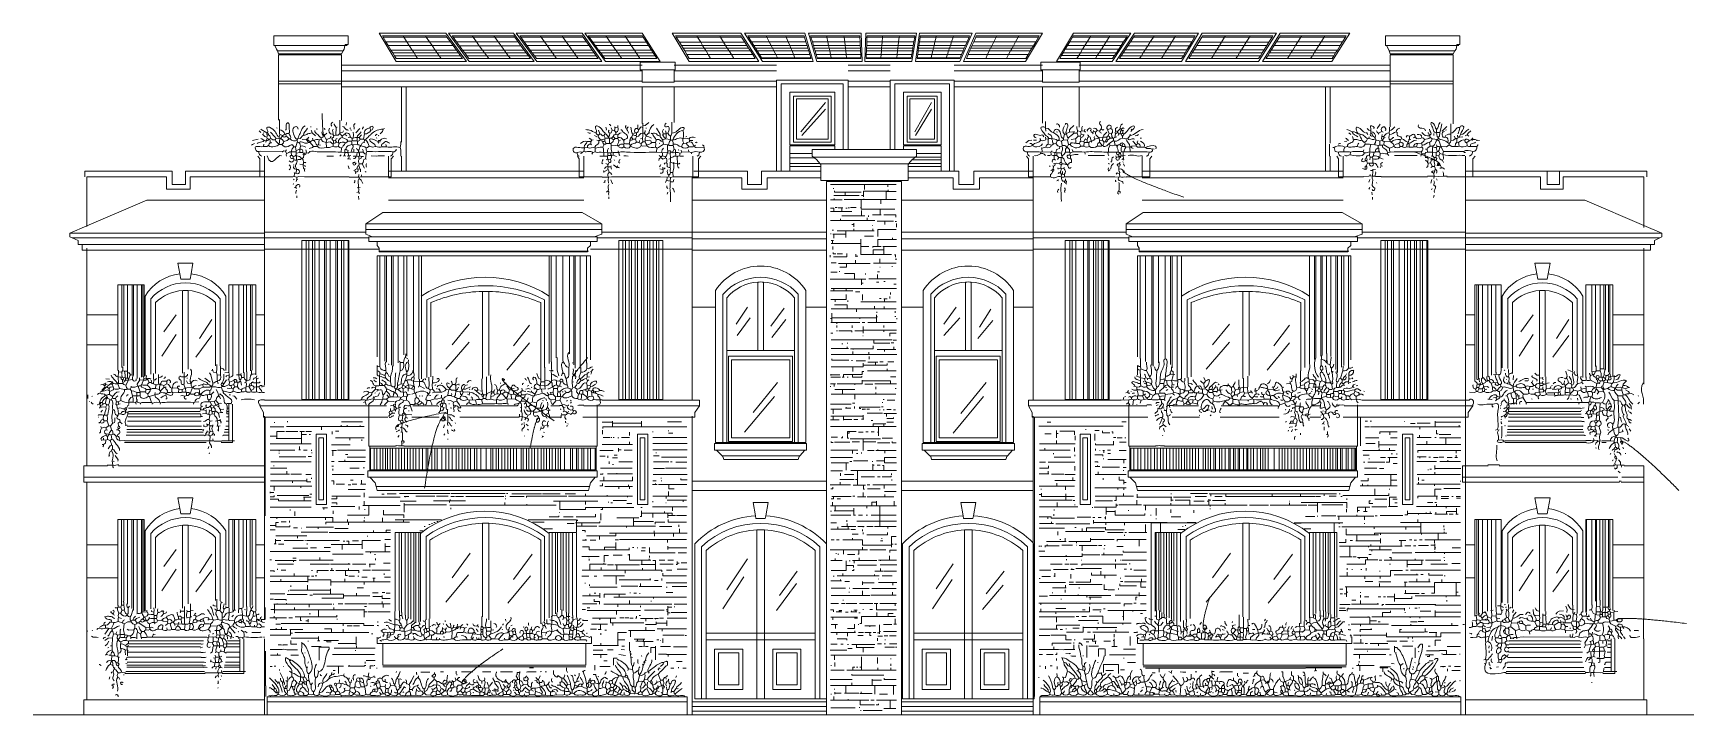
# Model space of a CAD drawing. Header units: millimetres. Extents: x 0 to 19989, y 0 to 8213.
import ezdxf

# ---------------------------------------------------------------- set-up
doc = ezdxf.new("R2010")
doc.units = ezdxf.units.MM
for name, color, linetype, lineweight in [('ARCH', 7, 'Continuous', 13), ('GLASS', 7, 'Continuous', 13), ('GROUND', 7, 'Continuous', 13), ('LOUVERS', 7, 'Continuous', 13), ('MASONRY', 7, 'Continuous', 13), ('PLANTS', 7, 'Continuous', 13), ('SOLAR', 7, 'Continuous', 13), ('WINDOWS', 7, 'Continuous', 13)]:
    doc.layers.add(name, color=color, linetype=linetype, lineweight=lineweight)

msp = doc.modelspace()

# ---------------------------------------------------------------- linework, layer by layer
at = {"layer": 'ARCH', "color": 7, "lineweight": 13}
for p, q in [((2896, 8179), (3790, 8179)), ((2896, 8066), (2896, 8179)), ((2907, 8066), (2896, 8066)), ((2930, 8020), (2907, 8066)), ((2907, 8066), (3753, 8066)), ((2939, 7998), (2930, 8020)), ((2952, 7964), (2939, 7998)), ((2939, 7998), (3731, 7998)), ((3731, 7998), (3710, 7964)), ((3744, 8020), (3731, 7998)), ((3753, 8066), (3744, 8020)), ((3756, 8077), (3753, 8066)), ((3753, 8066), (3778, 8066)), ((3790, 8077), (3756, 8077)), ((3790, 8179), (3790, 8077)), ((16278, 8179), (17172, 8179)), ((16278, 8066), (16278, 8179)), ((16290, 8066), (16278, 8066)), ((16312, 8020), (16290, 8066)), ((16290, 8066), (17136, 8066)), ((16321, 7998), (16312, 8020)), ((16335, 7964), (16321, 7998)), ((16321, 7998), (17113, 7998)), ((17113, 7998), (17093, 7964)), ((17127, 8020), (17113, 7998)), ((17136, 8066), (17127, 8020)), ((17138, 8077), (17136, 8066)), ((17136, 8066), (17161, 8066)), ((17172, 8077), (17138, 8077)), ((17172, 8179), (17172, 8077)), ((3710, 7964), (2952, 7964)), ((2952, 7952), (3710, 7952)), ((2952, 7636), (2952, 7952)), ((3710, 7952), (3710, 7828)), ((3710, 7828), (3710, 7760)), ((3710, 7828), (7308, 7828)), ((7308, 7862), (7726, 7862)), ((7308, 7828), (7308, 7862)), ((7308, 7828), (7330, 7828)), ((7308, 7771), (7308, 7828)), ((7715, 7828), (7726, 7828)), ((7726, 7862), (7726, 7828)), ((7726, 7828), (8948, 7828)), ((7726, 7828), (7726, 7771)), ((9808, 7828), (10317, 7828)), ((11086, 7828), (12127, 7828)), ((12127, 7862), (12602, 7862)), ((12127, 7828), (12127, 7862)), ((12127, 7828), (12149, 7828)), ((12127, 7771), (12127, 7828)), ((12590, 7828), (12602, 7828)), ((12602, 7862), (12602, 7828)), ((12602, 7828), (16335, 7828)), ((12602, 7828), (12602, 7771)), ((17093, 7964), (16335, 7964)), ((16335, 7952), (17093, 7952)), ((16335, 7828), (16335, 7952)), ((16335, 7760), (16335, 7828)), ((17093, 7952), (17093, 7636)), ((3710, 7636), (2952, 7636)), ((2952, 7636), (2952, 7602)), ((2952, 7602), (3710, 7602)), ((2952, 7602), (2952, 7166)), ((3710, 7760), (3710, 7636)), ((3710, 7760), (7330, 7760)), ((3710, 7636), (3710, 7602)), ((3710, 7636), (7330, 7636)), ((3710, 7602), (3710, 7568)), ((7330, 7771), (7308, 7771)), ((7715, 7771), (7330, 7771)), ((7330, 7760), (7330, 7771)), ((7330, 7636), (7330, 7760)), ((7330, 7624), (7330, 7636)), ((7715, 7624), (7330, 7624)), ((7726, 7771), (7715, 7771)), ((7715, 7771), (7715, 7760)), ((7715, 7760), (8948, 7760)), ((7715, 7760), (7715, 7636)), ((7715, 7636), (8948, 7636)), ((7715, 7636), (7715, 7624)), ((8948, 7647), (9808, 7647)), ((8948, 7636), (8948, 7647)), ((8948, 7568), (8948, 7636)), ((9005, 7602), (9751, 7602)), ((9005, 6550), (9005, 7602)), ((9751, 7602), (9751, 6810)), ((9808, 7760), (10317, 7760)), ((9808, 7647), (9808, 7636)), ((9808, 7636), (10317, 7636)), ((9808, 7636), (9808, 7568)), ((10317, 7647), (11086, 7647)), ((10317, 7636), (10317, 7647)), ((10317, 7568), (10317, 7636)), ((10373, 7602), (11029, 7602)), ((10373, 6810), (10373, 7602)), ((11029, 7602), (11029, 6550)), ((11086, 7760), (12149, 7760)), ((11086, 7647), (11086, 7636)), ((11086, 7636), (12149, 7636)), ((11086, 7636), (11086, 7568)), ((12149, 7771), (12127, 7771)), ((12590, 7771), (12149, 7771)), ((12149, 7760), (12149, 7771)), ((12149, 7636), (12149, 7760)), ((12149, 7624), (12149, 7636)), ((12590, 7624), (12149, 7624)), ((12602, 7771), (12590, 7771)), ((12590, 7771), (12590, 7760)), ((12590, 7760), (16335, 7760)), ((12590, 7760), (12590, 7636)), ((12590, 7636), (16335, 7636)), ((12590, 7636), (12590, 7624)), ((16335, 7636), (16335, 7760)), ((17093, 7636), (16335, 7636)), ((16335, 7636), (16335, 7602)), ((16335, 7602), (17093, 7602)), ((16335, 7602), (16335, 7568)), ((17093, 7636), (17093, 7602)), ((17093, 7602), (17093, 7119)), ((3710, 7568), (3710, 7160)), ((3710, 7568), (4434, 7568)), ((4434, 7568), (4491, 7568)), ((4434, 7568), (4434, 6900)), ((4491, 7568), (7330, 7568)), ((4491, 7568), (4491, 6550)), ((7330, 7568), (7715, 7568)), ((7330, 7568), (7330, 7125)), ((7715, 7568), (8948, 7568)), ((7715, 7568), (7715, 7135)), ((8948, 6550), (8948, 7568)), ((9106, 7500), (9649, 7500)), ((9106, 6867), (9106, 7500)), ((9152, 7455), (9604, 7455)), ((9152, 6900), (9152, 7455)), ((9186, 7421), (9570, 7421)), ((9186, 6934), (9186, 7421)), ((9570, 7421), (9570, 6934)), ((9604, 7455), (9604, 6900)), ((9649, 7500), (9649, 6867)), ((9808, 7568), (10317, 7568)), ((9808, 7568), (9808, 6810)), ((10317, 6810), (10317, 7568)), ((10475, 7500), (10928, 7500)), ((10475, 6867), (10475, 7500)), ((10520, 7455), (10882, 7455)), ((10520, 6900), (10520, 7455)), ((10554, 7421), (10848, 7421)), ((10554, 6934), (10554, 7421)), ((10848, 7421), (10848, 6934)), ((10882, 7455), (10882, 6900)), ((10928, 7500), (10928, 6867)), ((11086, 7568), (12149, 7568)), ((11086, 7568), (11086, 6550)), ((12149, 7568), (12590, 7568)), ((12149, 7568), (12149, 7130)), ((12590, 7568), (15554, 7568)), ((12590, 7568), (12590, 7081)), ((15554, 7568), (15611, 7568)), ((15554, 7568), (15554, 6550)), ((15611, 7568), (16335, 7568)), ((15611, 7568), (15611, 6887)), ((16335, 7568), (16335, 7085)), ((9649, 6867), (9106, 6867)), ((9106, 6855), (9649, 6855)), ((9106, 6762), (9106, 6855)), ((9604, 6900), (9152, 6900)), ((9570, 6934), (9186, 6934)), ((9378, 6810), (9649, 6810)), ((9378, 6762), (9378, 6810)), ((9649, 6855), (9649, 6810)), ((9649, 6810), (9751, 6810)), ((9751, 6810), (9808, 6810)), ((9808, 6810), (10317, 6810)), ((10317, 6810), (10373, 6810)), ((10373, 6810), (10475, 6810)), ((10928, 6867), (10475, 6867)), ((10475, 6855), (10928, 6855)), ((10475, 6810), (10475, 6855)), ((10475, 6810), (10633, 6810)), ((10882, 6900), (10520, 6900)), ((10848, 6934), (10554, 6934)), ((10633, 6810), (10633, 6762)), ((10928, 6855), (10928, 6762)), ((2704, 6731), (2726, 6697)), ((2726, 6697), (2726, 6550)), ((2783, 6550), (2783, 6731)), ((4276, 6731), (4276, 6550)), ((4310, 6697), (4338, 6731)), ((4310, 6550), (4310, 6697)), ((4434, 6731), (4434, 6550)), ((6550, 6731), (6572, 6697)), ((6572, 6697), (6572, 6550)), ((6629, 6550), (6629, 6731)), ((7941, 6731), (7941, 6482)), ((8009, 6697), (8037, 6731)), ((8009, 6550), (8009, 6697)), ((9106, 6711), (9106, 6762)), ((9106, 6643), (9106, 6711)), ((9106, 6607), (9106, 6643)), ((9106, 6550), (9106, 6607)), ((9378, 6731), (9378, 6762)), ((9392, 6719), (9378, 6731)), ((9389, 6719), (9392, 6719)), ((9403, 6711), (9392, 6719)), ((9392, 6719), (10619, 6719)), ((9434, 6686), (9403, 6711)), ((9468, 6643), (9434, 6686)), ((9471, 6640), (9468, 6643)), ((9468, 6640), (9471, 6640)), ((9480, 6629), (9471, 6640)), ((9471, 6640), (10541, 6640)), ((9480, 6607), (9480, 6629)), ((9480, 6550), (9480, 6607)), ((10541, 6640), (10532, 6629)), ((10532, 6629), (10532, 6607)), ((10532, 6607), (10532, 6550)), ((10542, 6641), (10541, 6640)), ((10541, 6640), (10543, 6640)), ((10577, 6686), (10542, 6641)), ((10580, 6688), (10577, 6686)), ((10617, 6718), (10580, 6688)), ((10619, 6719), (10617, 6718)), ((10633, 6731), (10619, 6719)), ((10619, 6719), (10622, 6719)), ((10633, 6762), (10633, 6731)), ((10928, 6762), (10928, 6718)), ((10928, 6718), (10928, 6688)), ((10928, 6688), (10928, 6641)), ((10928, 6641), (10928, 6607)), ((10928, 6607), (10928, 6550)), ((11957, 6731), (11980, 6697)), ((11980, 6697), (11980, 6550)), ((12036, 6550), (12036, 6731)), ((13348, 6731), (13348, 6550)), ((13439, 6697), (13467, 6731)), ((13439, 6550), (13439, 6697)), ((15611, 6731), (15611, 6550)), ((15690, 6731), (15713, 6697)), ((15713, 6697), (15713, 6550)), ((15769, 6550), (15769, 6731)), ((17240, 6731), (17240, 6550)), ((17330, 6697), (17359, 6731)), ((17330, 6550), (17330, 6697)), ((622, 6482), (622, 6550)), ((622, 6550), (1674, 6550)), ((645, 5890), (645, 6482)), ((645, 6482), (1606, 6482)), ((1606, 6482), (1606, 6335)), ((1674, 6550), (1674, 6391)), ((1833, 6391), (1833, 6550)), ((1833, 6550), (2726, 6550)), ((1889, 6335), (1889, 6482)), ((1889, 6482), (2726, 6482)), ((2726, 6550), (2783, 6550)), ((2726, 6550), (2726, 6482)), ((2726, 6482), (2783, 6482)), ((2783, 6482), (2783, 6550)), ((2783, 6482), (2783, 6199)), ((3071, 6482), (2783, 6482)), ((3805, 6482), (3264, 6482)), ((4276, 6482), (4000, 6482)), ((4276, 6550), (4310, 6550)), ((4276, 6550), (4276, 6482)), ((4276, 6482), (4310, 6482)), ((4276, 6471), (6629, 6471)), ((4310, 6550), (4434, 6550)), ((4310, 6482), (4310, 6550)), ((4434, 6550), (4491, 6550)), ((4491, 6550), (6572, 6550)), ((6572, 6550), (6629, 6550)), ((6572, 6550), (6572, 6482)), ((6572, 6482), (6629, 6482)), ((6629, 6482), (6629, 6550)), ((6847, 6482), (6629, 6482)), ((7550, 6482), (7045, 6482)), ((7930, 6482), (7766, 6482)), ((7930, 6482), (7930, 6471)), ((7941, 6482), (7930, 6482)), ((7930, 6471), (7930, 6199)), ((7930, 6471), (8529, 6471)), ((7941, 6482), (8009, 6482)), ((7952, 6550), (8009, 6550)), ((8009, 6550), (8597, 6550)), ((8009, 6482), (8009, 6550)), ((8529, 6471), (8529, 6335)), ((8597, 6550), (8597, 6391)), ((8767, 6391), (8767, 6550)), ((8767, 6550), (8948, 6550)), ((8835, 6335), (8835, 6471)), ((8835, 6471), (9480, 6471)), ((8948, 6550), (9005, 6550)), ((9005, 6550), (9106, 6550)), ((9106, 6550), (9480, 6550)), ((9480, 6471), (9480, 6550)), ((9480, 6437), (9480, 6471)), ((10532, 6437), (9480, 6437)), ((9548, 6425), (10452, 6425)), ((9548, 6199), (9548, 6425)), ((10452, 6425), (10452, 6199)), ((10532, 6550), (10532, 6471)), ((10532, 6550), (10928, 6550)), ((10532, 6471), (10532, 6437)), ((10532, 6471), (11075, 6471)), ((10928, 6550), (11029, 6550)), ((11029, 6550), (11086, 6550)), ((11075, 6471), (11075, 6335)), ((11086, 6550), (11143, 6550)), ((11143, 6550), (11143, 6391)), ((11324, 6391), (11324, 6550)), ((11324, 6550), (11980, 6550)), ((11391, 6335), (11391, 6471)), ((11391, 6471), (12036, 6471)), ((11980, 6550), (12036, 6550)), ((11980, 6550), (11980, 6482)), ((11980, 6482), (12036, 6482)), ((12036, 6482), (12036, 6550)), ((12036, 6482), (12036, 6471)), ((12247, 6482), (12036, 6482)), ((12036, 6471), (12036, 6199)), ((12952, 6482), (12481, 6482)), ((13348, 6482), (13157, 6482)), ((13348, 6550), (13439, 6550)), ((13348, 6550), (13348, 6482)), ((13348, 6482), (13439, 6482)), ((13348, 6471), (15769, 6471)), ((13439, 6550), (15554, 6550)), ((13439, 6482), (13439, 6550)), ((15554, 6550), (15611, 6550)), ((15611, 6550), (15713, 6550)), ((15713, 6550), (15769, 6550)), ((15713, 6550), (15713, 6482)), ((15713, 6482), (15769, 6482)), ((15769, 6482), (15769, 6550)), ((16013, 6482), (15769, 6482)), ((16783, 6482), (16226, 6482)), ((17240, 6482), (17018, 6482)), ((17330, 6550), (17240, 6550)), ((17240, 6550), (17240, 6482)), ((17330, 6482), (17240, 6482)), ((17240, 6482), (17240, 6199)), ((18224, 6550), (17330, 6550)), ((17330, 6482), (17330, 6550)), ((18145, 6482), (17330, 6482)), ((18145, 6335), (18145, 6482)), ((18371, 6550), (18224, 6550)), ((18224, 6550), (18224, 6391)), ((19423, 6550), (18371, 6550)), ((18371, 6391), (18371, 6550)), ((19389, 6482), (18416, 6482)), ((18416, 6482), (18416, 6335)), ((19389, 5895), (19389, 6482)), ((19423, 6482), (19423, 6550)), ((645, 5890), (1369, 6199)), ((1369, 6199), (2783, 6199)), ((1606, 6335), (1889, 6335)), ((1674, 6391), (1833, 6391)), ((2783, 6199), (2783, 5814)), ((4276, 6199), (6629, 6199)), ((7930, 6199), (7930, 5814)), ((7930, 6199), (9548, 6199)), ((8529, 6335), (8835, 6335)), ((8597, 6391), (8767, 6391)), ((9548, 5814), (9548, 6199)), ((10452, 6199), (10452, 5814)), ((10452, 6199), (12036, 6199)), ((11075, 6335), (11391, 6335)), ((11143, 6391), (11324, 6391)), ((12036, 6199), (12036, 5814)), ((13348, 6199), (15769, 6199)), ((18676, 6199), (17240, 6199)), ((17240, 6199), (17240, 5814)), ((18416, 6335), (18145, 6335)), ((18224, 6391), (18371, 6391)), ((19389, 5895), (18676, 6199)), ((4005, 5916), (4208, 6052)), ((4208, 6052), (6606, 6052)), ((6606, 6052), (6844, 5916)), ((13156, 5916), (13360, 6052)), ((13360, 6052), (15758, 6052)), ((15758, 6052), (15995, 5916)), ((441, 5803), (645, 5890)), ((441, 5803), (441, 5758)), ((441, 5803), (2783, 5803)), ((645, 5882), (645, 5890)), ((2783, 5814), (2783, 5803)), ((2783, 5814), (4005, 5814)), ((2783, 5803), (2783, 5747)), ((4005, 5916), (6844, 5916)), ((4005, 5848), (4005, 5916)), ((6844, 5848), (4005, 5848)), ((4005, 5848), (4005, 5814)), ((4005, 5814), (4005, 5792)), ((6844, 5916), (6844, 5848)), ((6844, 5814), (6844, 5848)), ((6844, 5814), (7930, 5814)), ((6844, 5792), (6844, 5814)), ((7930, 5814), (7930, 5747)), ((7930, 5814), (9548, 5814)), ((9548, 5735), (9548, 5814)), ((10452, 5814), (10452, 5735)), ((10452, 5814), (12036, 5814)), ((12036, 5814), (12036, 5747)), ((12036, 5814), (13156, 5814)), ((13156, 5916), (15995, 5916)), ((13156, 5848), (13156, 5916)), ((15995, 5848), (13156, 5848)), ((13156, 5848), (13156, 5814)), ((13156, 5814), (13156, 5792)), ((15995, 5916), (15995, 5848)), ((15995, 5814), (15995, 5848)), ((15995, 5814), (17240, 5814)), ((15995, 5792), (15995, 5814)), ((17240, 5814), (17240, 5803)), ((17240, 5803), (19604, 5803)), ((17240, 5803), (17240, 5747)), ((19389, 5871), (19389, 5895)), ((19604, 5803), (19389, 5895)), ((19604, 5803), (19604, 5758)), ((441, 5758), (467, 5747)), ((467, 5747), (543, 5713)), ((467, 5747), (2783, 5747)), ((543, 5713), (543, 5667)), ((543, 5667), (588, 5667)), ((588, 5667), (588, 5600)), ((588, 5667), (2783, 5667)), ((588, 5600), (645, 5600)), ((645, 5622), (645, 5600)), ((645, 5600), (645, 4819)), ((645, 5600), (2783, 5600)), ((2783, 5747), (2783, 5667)), ((2783, 5747), (4038, 5747)), ((2783, 5667), (2783, 5622)), ((2783, 5622), (2783, 5611)), ((2783, 5611), (2783, 5600)), ((2783, 5611), (3235, 5611)), ((2783, 5600), (2783, 4819)), ((3235, 5611), (3286, 5611)), ((3286, 5611), (3316, 5611)), ((3316, 5611), (3362, 5611)), ((3362, 5611), (3391, 5611)), ((3391, 5611), (3441, 5611)), ((3441, 5611), (3507, 5611)), ((3507, 5611), (3526, 5611)), ((3526, 5611), (3574, 5611)), ((3574, 5611), (3643, 5611)), ((3643, 5611), (3664, 5611)), ((3664, 5611), (3712, 5611)), ((3712, 5611), (3740, 5611)), ((3740, 5611), (3791, 5611)), ((3791, 5611), (3801, 5611)), ((3801, 5611), (4163, 5611)), ((4005, 5792), (4084, 5758)), ((4038, 5758), (4084, 5758)), ((4038, 5747), (4038, 5758)), ((4038, 5701), (4038, 5747)), ((4140, 5701), (4038, 5701)), ((4084, 5758), (6753, 5758)), ((6708, 5701), (4140, 5701)), ((4140, 5656), (4140, 5701)), ((4163, 5622), (4140, 5656)), ((4163, 5611), (4163, 5622)), ((4163, 5588), (4163, 5611)), ((6708, 5656), (6674, 5622)), ((6674, 5622), (6674, 5588)), ((6787, 5701), (6708, 5701)), ((6708, 5701), (6708, 5656)), ((6708, 5611), (7048, 5611)), ((6753, 5758), (6844, 5792)), ((6753, 5758), (6787, 5758)), ((6787, 5758), (6787, 5747)), ((6787, 5747), (7930, 5747)), ((6787, 5747), (6787, 5701)), ((7048, 5611), (7097, 5611)), ((7097, 5611), (7128, 5611)), ((7128, 5611), (7172, 5611)), ((7172, 5611), (7202, 5611)), ((7202, 5611), (7246, 5611)), ((7246, 5611), (7274, 5611)), ((7274, 5611), (7322, 5611)), ((7322, 5611), (7350, 5611)), ((7350, 5611), (7394, 5611)), ((7394, 5611), (7424, 5611)), ((7424, 5611), (7464, 5611)), ((7464, 5611), (7501, 5611)), ((7501, 5611), (7530, 5611)), ((7530, 5611), (7579, 5611)), ((7579, 5611), (7930, 5611)), ((7930, 5747), (7930, 5735)), ((7930, 5735), (7930, 5611)), ((7930, 5735), (9548, 5735)), ((7930, 5611), (7930, 5600)), ((7930, 5600), (7930, 4910)), ((7930, 5600), (9548, 5600)), ((9548, 5600), (9548, 5735)), ((9548, 4910), (9548, 5600)), ((10452, 5735), (10452, 5600)), ((10452, 5735), (12036, 5735)), ((10452, 5600), (10452, 4910)), ((10452, 5600), (12036, 5600)), ((12036, 5747), (12036, 5735)), ((12036, 5747), (13190, 5747)), ((12036, 5735), (12036, 5611)), ((12036, 5611), (12036, 5600)), ((12036, 5611), (12421, 5611)), ((12036, 5600), (12036, 4910)), ((12421, 5611), (12478, 5611)), ((12478, 5611), (12506, 5611)), ((12506, 5611), (12552, 5611)), ((12552, 5611), (12642, 5611)), ((12642, 5611), (12695, 5611)), ((12695, 5611), (12712, 5611)), ((12712, 5611), (12761, 5611)), ((12761, 5611), (12790, 5611)), ((12790, 5611), (12820, 5611)), ((12820, 5611), (12865, 5611)), ((12865, 5611), (12883, 5611)), ((12883, 5611), (12941, 5611)), ((12941, 5611), (12952, 5611)), ((12952, 5611), (13314, 5611)), ((13156, 5792), (13235, 5758)), ((13190, 5758), (13235, 5758)), ((13190, 5747), (13190, 5758)), ((13190, 5701), (13190, 5747)), ((13292, 5701), (13190, 5701)), ((13235, 5758), (15905, 5758)), ((15860, 5701), (13292, 5701)), ((13292, 5656), (13292, 5701)), ((13314, 5622), (13292, 5656)), ((13314, 5611), (13314, 5622)), ((13314, 5588), (13314, 5611)), ((15860, 5656), (15826, 5622)), ((15826, 5622), (15826, 5588)), ((15939, 5701), (15860, 5701)), ((15860, 5701), (15860, 5656)), ((15860, 5611), (16222, 5611)), ((15905, 5758), (15995, 5792)), ((15905, 5758), (15939, 5758)), ((15939, 5758), (15939, 5747)), ((15939, 5747), (17240, 5747)), ((15939, 5747), (15939, 5701)), ((16222, 5611), (16274, 5611)), ((16274, 5611), (16302, 5611)), ((16302, 5611), (16348, 5611)), ((16348, 5611), (16375, 5611)), ((16375, 5611), (16442, 5611)), ((16442, 5611), (16505, 5611)), ((16505, 5611), (16541, 5611)), ((16541, 5611), (16577, 5611)), ((16577, 5611), (16626, 5611)), ((16626, 5611), (16651, 5611)), ((16651, 5611), (16696, 5611)), ((16696, 5611), (16725, 5611)), ((16725, 5611), (16774, 5611)), ((16774, 5611), (16787, 5611)), ((16787, 5611), (17240, 5611)), ((17240, 5747), (19581, 5747)), ((17240, 5747), (17240, 5667)), ((17240, 5667), (19468, 5667)), ((17240, 5667), (17240, 5622)), ((17240, 5622), (17240, 5611)), ((17240, 5611), (17240, 5600)), ((17240, 5600), (17240, 4819)), ((19389, 5600), (17240, 5600)), ((19389, 5622), (19389, 5600)), ((19389, 5600), (19389, 4819)), ((19468, 5600), (19389, 5600)), ((19514, 5667), (19468, 5667)), ((19468, 5667), (19468, 5600)), ((19581, 5747), (19514, 5713)), ((19514, 5713), (19514, 5667)), ((19604, 5758), (19581, 5747)), ((4163, 5577), (4163, 5588)), ((4163, 5588), (6674, 5588)), ((6674, 5577), (4163, 5577)), ((4174, 5532), (4233, 5532)), ((4233, 5532), (4252, 5532)), ((4672, 5532), (6210, 5532)), ((6674, 5588), (6674, 5577)), ((6674, 5588), (6686, 5588)), ((13314, 5577), (13314, 5588)), ((13314, 5588), (15826, 5588)), ((15826, 5577), (13314, 5577)), ((13387, 5532), (13465, 5532)), ((13465, 5532), (13480, 5532)), ((13480, 5532), (13544, 5532)), ((13544, 5532), (13625, 5532)), ((13625, 5532), (13691, 5532)), ((13691, 5532), (13708, 5532)), ((13708, 5532), (13772, 5532)), ((13772, 5532), (13824, 5532)), ((13824, 5532), (15362, 5532)), ((15826, 5588), (15826, 5577)), ((15826, 5588), (15837, 5588)), ((645, 4819), (645, 4457)), ((645, 4819), (1018, 4819)), ((2681, 4819), (2783, 4819)), ((2783, 4819), (2783, 4457)), ((7930, 4910), (7930, 3790)), ((7930, 4910), (8213, 4910)), ((9299, 4910), (9548, 4910)), ((9548, 2817), (9548, 4910)), ((10452, 4910), (10452, 2817)), ((10452, 4910), (10713, 4910)), ((11799, 4910), (12036, 4910)), ((12036, 4910), (12036, 3790)), ((17240, 4819), (17240, 4457)), ((17240, 4819), (17353, 4819)), ((19016, 4819), (19389, 4819)), ((19389, 4819), (19389, 4457)), ((645, 4457), (645, 3835)), ((645, 4457), (1018, 4457)), ((2681, 4457), (2783, 4457)), ((2783, 4457), (2783, 3971)), ((17240, 4457), (17240, 3790)), ((17240, 4457), (17353, 4457)), ((19016, 4457), (19389, 4457)), ((19389, 4457), (19389, 3985)), ((645, 3835), (645, 2998)), ((1143, 3628), (2014, 3628)), ((1145, 3655), (2011, 3655)), ((1149, 3695), (2008, 3695)), ((2330, 3628), (2353, 3628)), ((2333, 3655), (2353, 3655)), ((2336, 3695), (2353, 3695)), ((2353, 3744), (2353, 3695)), ((2353, 3695), (2353, 3655)), ((2353, 3655), (2353, 3628)), ((2353, 3628), (2353, 3591)), ((2398, 3744), (2398, 3303)), ((2726, 3722), (2726, 3744)), ((4038, 3722), (2726, 3722)), ((2726, 3722), (2771, 3643)), ((2771, 3643), (2771, 3586)), ((2783, 3790), (3940, 3790)), ((4038, 3722), (4038, 3733)), ((4254, 3722), (4038, 3722)), ((4038, 3586), (4038, 3722)), ((4873, 3722), (4569, 3722)), ((5828, 3722), (5149, 3722)), ((6336, 3722), (6231, 3722)), ((6787, 3722), (6628, 3722)), ((6787, 3733), (6787, 3722)), ((8020, 3722), (6787, 3722)), ((6787, 3722), (6787, 3586)), ((6847, 3790), (7930, 3790)), ((7930, 3790), (8020, 3790)), ((7964, 3643), (8020, 3722)), ((7964, 3586), (7964, 3643)), ((8020, 3790), (8020, 3722)), ((11980, 3790), (12036, 3790)), ((11980, 3722), (11980, 3790)), ((13190, 3722), (11980, 3722)), ((11980, 3722), (12025, 3643)), ((12025, 3643), (12025, 3586)), ((12036, 3790), (13092, 3790)), ((13190, 3722), (13190, 3733)), ((13406, 3722), (13190, 3722)), ((13190, 3586), (13190, 3722)), ((14025, 3722), (13721, 3722)), ((14980, 3722), (14301, 3722)), ((15487, 3722), (15382, 3722)), ((15939, 3722), (15780, 3722)), ((15939, 3733), (15939, 3722)), ((17240, 3722), (15939, 3722)), ((15939, 3722), (15939, 3586)), ((15998, 3790), (17240, 3790)), ((17240, 3790), (17240, 3722)), ((17240, 3790), (17285, 3790)), ((17240, 3722), (17240, 3597)), ((17330, 3722), (17240, 3722)), ((17274, 3643), (17330, 3722)), ((17274, 3586), (17274, 3643)), ((17330, 3744), (17330, 3722)), ((17761, 3624), (18632, 3624)), ((17763, 3655), (18629, 3655)), ((17766, 3696), (18625, 3696)), ((1125, 3406), (2046, 3406)), ((1128, 3437), (2038, 3437)), ((1131, 3477), (2027, 3477)), ((1136, 3539), (2022, 3539)), ((1140, 3591), (2017, 3591)), ((2298, 3406), (2353, 3406)), ((2306, 3437), (2353, 3437)), ((2317, 3477), (2353, 3477)), ((2322, 3539), (2353, 3539)), ((2327, 3591), (2353, 3591)), ((2353, 3591), (2353, 3539)), ((2353, 3539), (2353, 3477)), ((2353, 3477), (2353, 3437)), ((2353, 3437), (2353, 3406)), ((2353, 3406), (2353, 3371)), ((2771, 3586), (2783, 3586)), ((2783, 3597), (2783, 3586)), ((2783, 3586), (2783, 2998)), ((2783, 3586), (4038, 3586)), ((4038, 3586), (4267, 3586)), ((4038, 3235), (4038, 3586)), ((4557, 3586), (4885, 3586)), ((5137, 3586), (5845, 3586)), ((6214, 3586), (6349, 3586)), ((6615, 3586), (6787, 3586)), ((6787, 3586), (7930, 3586)), ((6787, 3586), (6787, 3235)), ((7930, 3597), (7930, 3586)), ((7930, 3586), (7930, 2817)), ((7930, 3586), (7964, 3586)), ((12025, 3586), (12036, 3586)), ((12036, 3597), (12036, 3586)), ((12036, 3586), (12036, 2817)), ((12036, 3586), (13190, 3586)), ((13190, 3586), (13418, 3586)), ((13190, 3235), (13190, 3586)), ((13708, 3586), (14037, 3586)), ((14289, 3586), (14996, 3586)), ((15366, 3586), (15500, 3586)), ((15767, 3586), (15939, 3586)), ((15939, 3586), (17240, 3586)), ((15939, 3586), (15939, 3235)), ((17240, 3597), (17240, 3586)), ((17240, 3586), (17240, 2998)), ((17240, 3586), (17274, 3586)), ((17743, 3404), (18664, 3404)), ((17746, 3439), (18655, 3439)), ((17749, 3477), (18645, 3477)), ((17754, 3537), (18639, 3537)), ((17758, 3587), (18635, 3587)), ((2081, 3281), (1097, 3281)), ((1103, 3303), (2074, 3303)), ((1119, 3371), (2056, 3371)), ((2398, 3281), (2263, 3281)), ((2270, 3303), (2353, 3303)), ((2288, 3371), (2353, 3371)), ((2353, 3371), (2353, 3303)), ((2353, 3303), (2398, 3303)), ((2398, 3303), (2398, 3281)), ((2398, 3303), (2421, 3303)), ((3405, 3382), (3529, 3382)), ((3405, 2534), (3405, 3382)), ((3439, 3337), (3495, 3337)), ((3439, 2590), (3439, 3337)), ((3495, 3337), (3495, 2590)), ((3529, 3382), (3529, 2534)), ((4050, 3235), (4038, 3235)), ((4361, 3235), (4050, 3235)), ((4050, 2941), (4050, 3235)), ((6776, 3235), (4463, 3235)), ((6787, 3235), (6776, 3235)), ((6776, 3235), (6776, 2941)), ((7274, 3382), (7398, 3382)), ((7274, 2534), (7274, 3382)), ((7308, 3337), (7364, 3337)), ((7308, 2590), (7308, 3337)), ((7364, 3337), (7364, 2590)), ((7398, 3382), (7398, 2534)), ((8201, 3269), (9310, 3269)), ((8201, 3190), (8201, 3269)), ((9310, 3269), (9310, 3190)), ((10701, 3269), (11810, 3269)), ((10701, 3190), (10701, 3269)), ((11810, 3269), (11810, 3190)), ((12602, 3382), (12726, 3382)), ((12602, 2534), (12602, 3382)), ((12636, 3337), (12692, 3337)), ((12636, 2590), (12636, 3337)), ((12692, 3337), (12692, 2590)), ((12726, 3382), (12726, 2534)), ((13201, 3235), (13190, 3235)), ((13512, 3235), (13201, 3235)), ((13201, 2941), (13201, 3235)), ((15928, 3235), (13614, 3235)), ((15939, 3235), (15928, 3235)), ((15928, 3235), (15928, 2941)), ((16482, 3382), (16606, 3382)), ((16482, 2534), (16482, 3382)), ((16516, 3337), (16572, 3337)), ((16516, 2590), (16516, 3337)), ((16572, 3337), (16572, 2590)), ((16606, 3382), (16606, 2534)), ((18698, 3281), (17715, 3281)), ((17720, 3303), (18692, 3303)), ((17737, 3371), (18673, 3371)), ((18932, 3281), (18881, 3281)), ((18887, 3303), (18925, 3303)), ((8224, 3190), (8201, 3190)), ((9287, 3190), (8224, 3190)), ((8224, 3190), (8292, 3122)), ((8292, 3122), (8303, 3111)), ((8292, 3122), (9229, 3122)), ((8303, 3111), (8314, 3077)), ((8314, 3077), (9208, 3077)), ((9208, 3077), (9219, 3111)), ((9219, 3111), (9229, 3122)), ((9229, 3122), (9287, 3190)), ((9229, 3122), (9231, 3122)), ((9310, 3190), (9287, 3190)), ((10724, 3190), (10701, 3190)), ((11787, 3190), (10724, 3190)), ((10724, 3190), (10792, 3122)), ((10792, 3122), (10803, 3111)), ((10792, 3122), (11729, 3122)), ((10803, 3111), (10814, 3077)), ((10814, 3077), (11708, 3077)), ((11708, 3077), (11719, 3111)), ((11719, 3111), (11729, 3122)), ((11729, 3122), (11787, 3190)), ((11729, 3122), (11731, 3122)), ((11810, 3190), (11787, 3190)), ((611, 2998), (645, 2998)), ((611, 2862), (611, 2998)), ((611, 2805), (611, 2862)), ((611, 2862), (2783, 2862)), ((645, 2805), (611, 2805)), ((645, 2998), (895, 2998)), ((645, 2805), (645, 2048)), ((2783, 2805), (645, 2805)), ((1028, 2998), (2783, 2998)), ((2783, 2998), (2783, 2862)), ((2783, 2862), (2783, 2805)), ((2783, 2805), (2783, 2048)), ((4027, 2941), (4050, 2941)), ((4027, 2862), (4027, 2941)), ((4050, 2862), (4027, 2862)), ((6776, 2941), (4050, 2941)), ((6765, 2862), (4050, 2862)), ((4050, 2862), (4118, 2794)), ((6708, 2794), (6765, 2862)), ((6787, 2862), (6765, 2862)), ((6776, 2941), (6787, 2941)), ((6787, 2941), (6787, 2862)), ((7930, 2817), (7930, 2704)), ((7930, 2817), (9548, 2817)), ((9548, 2704), (9548, 2817)), ((10452, 2817), (10452, 2704)), ((10452, 2817), (12036, 2817)), ((12036, 2817), (12036, 2704)), ((13179, 2941), (13201, 2941)), ((13179, 2862), (13179, 2941)), ((13201, 2862), (13179, 2862)), ((15928, 2941), (13201, 2941)), ((15916, 2862), (13201, 2862)), ((13201, 2862), (13269, 2794)), ((15860, 2794), (15916, 2862)), ((15939, 2862), (15916, 2862)), ((15928, 2941), (15939, 2941)), ((15939, 2941), (15939, 2862)), ((17206, 2998), (17240, 2998)), ((17206, 2862), (17206, 2998)), ((17206, 2805), (17206, 2862)), ((17206, 2862), (17240, 2862)), ((17240, 2805), (17206, 2805)), ((17240, 2998), (17513, 2998)), ((17240, 2998), (17240, 2862)), ((17240, 2862), (19075, 2862)), ((17240, 2862), (17240, 2805)), ((17240, 2805), (17240, 2048)), ((19095, 2805), (17240, 2805)), ((17646, 2998), (19029, 2998)), ((19389, 2805), (19113, 2805)), ((19124, 2862), (19389, 2862)), ((19150, 2998), (19389, 2998)), ((19389, 2998), (19389, 2862)), ((19389, 2862), (19389, 2805)), ((19389, 2805), (19389, 2048)), ((4118, 2794), (4129, 2749)), ((4129, 2749), (4140, 2704)), ((4129, 2749), (6697, 2749)), ((4140, 2704), (6686, 2704)), ((6686, 2704), (6697, 2749)), ((6697, 2749), (6708, 2794)), ((7930, 2704), (7930, 158)), ((7930, 2704), (9548, 2704)), ((9548, 2059), (9548, 2704)), ((10452, 2704), (10452, 158)), ((10452, 2704), (12036, 2704)), ((12036, 2704), (12036, 2071)), ((13269, 2794), (13281, 2749)), ((13281, 2749), (13292, 2704)), ((13281, 2749), (15848, 2749)), ((13292, 2704), (15837, 2704)), ((15837, 2704), (15848, 2749)), ((15848, 2749), (15860, 2794)), ((3529, 2534), (3405, 2534)), ((3495, 2590), (3439, 2590)), ((7398, 2534), (7274, 2534)), ((7364, 2590), (7308, 2590)), ((12726, 2534), (12602, 2534)), ((12692, 2590), (12636, 2590)), ((16606, 2534), (16482, 2534)), ((16572, 2590), (16516, 2590)), ((645, 2048), (645, 1652)), ((645, 2048), (1018, 2048)), ((2681, 2048), (2783, 2048)), ((2783, 2048), (2783, 1652)), ((9548, 192), (9548, 2059)), ((12036, 2071), (12036, 192)), ((17240, 2048), (17240, 1652)), ((17240, 2048), (17353, 2048)), ((19016, 2048), (19389, 2048)), ((19389, 2048), (19389, 1652)), ((645, 1652), (645, 1007)), ((645, 1652), (1018, 1652)), ((2681, 1652), (2783, 1652)), ((2783, 1652), (2783, 1143)), ((17240, 1652), (17240, 181)), ((17240, 1652), (17353, 1652)), ((19016, 1652), (19389, 1652)), ((19389, 1652), (19389, 1156)), ((645, 1007), (645, 181)), ((1145, 821), (2012, 821)), ((1148, 857), (2008, 857)), ((1150, 891), (2005, 891)), ((2332, 821), (2489, 821)), ((2335, 857), (2489, 857)), ((2339, 891), (2489, 891)), ((2489, 916), (2489, 891)), ((2489, 891), (2489, 857)), ((2489, 857), (2489, 821)), ((2489, 821), (2489, 756)), ((2534, 916), (2534, 520)), ((2783, 916), (2783, 226)), ((4140, 860), (4140, 935)), ((4208, 860), (4140, 860)), ((6652, 860), (4208, 860)), ((4208, 600), (4208, 860)), ((6719, 860), (6652, 860)), ((6652, 860), (6652, 600)), ((6705, 939), (6719, 939)), ((6719, 939), (6719, 860)), ((13292, 860), (13292, 935)), ((13360, 860), (13292, 860)), ((15803, 860), (13360, 860)), ((13360, 600), (13360, 860)), ((15871, 860), (15803, 860)), ((15803, 860), (15803, 600)), ((15857, 939), (15871, 939)), ((15871, 939), (15871, 860)), ((17762, 812), (18630, 812)), ((17765, 852), (18627, 852)), ((17768, 890), (18623, 890)), ((18949, 812), (18993, 812)), ((18953, 852), (18993, 852)), ((18956, 890), (18993, 890)), ((18993, 916), (18993, 890)), ((18993, 890), (18993, 852)), ((18993, 852), (18993, 812)), ((18993, 812), (18993, 756)), ((19038, 916), (19038, 520)), ((19389, 916), (19389, 181)), ((1130, 634), (2031, 634)), ((1135, 693), (2023, 693)), ((1140, 756), (2017, 756)), ((2313, 634), (2489, 634)), ((2321, 693), (2489, 693)), ((2326, 756), (2489, 756)), ((2489, 756), (2489, 693)), ((2489, 693), (2489, 634)), ((2489, 634), (2489, 597)), ((17748, 634), (18648, 634)), ((17752, 692), (18641, 692)), ((17757, 756), (18635, 756)), ((18931, 634), (18993, 634)), ((18938, 692), (18993, 692)), ((18944, 756), (18993, 756)), ((18993, 756), (18993, 692)), ((18993, 692), (18993, 634)), ((18993, 634), (18993, 571)), ((2068, 498), (1108, 498)), ((1114, 520), (2062, 520)), ((1125, 575), (2047, 575)), ((1127, 597), (2041, 597)), ((2534, 498), (2276, 498)), ((2282, 520), (2489, 520)), ((2297, 575), (2489, 575)), ((2303, 597), (2489, 597)), ((2489, 597), (2489, 575)), ((2489, 575), (2489, 520)), ((2489, 520), (2534, 520)), ((2534, 520), (2534, 498)), ((2534, 520), (2557, 520)), ((6652, 600), (4208, 600)), ((4208, 577), (5995, 577)), ((5995, 577), (6652, 577)), ((15803, 600), (13360, 600)), ((13360, 577), (15339, 577)), ((15339, 577), (15803, 577)), ((18686, 498), (17726, 498)), ((17731, 520), (18680, 520)), ((17743, 571), (18666, 571)), ((19038, 498), (18893, 498)), ((18900, 520), (18993, 520)), ((18913, 571), (18993, 571)), ((18993, 571), (18993, 520)), ((18993, 520), (19038, 520)), ((19038, 520), (19038, 498)), ((19038, 520), (19061, 520)), ((2783, 226), (2783, 181)), ((2817, 215), (7873, 215)), ((2817, 158), (2817, 215)), ((7873, 215), (7873, 158)), ((12115, 215), (17183, 215)), ((12115, 158), (12115, 215)), ((17183, 215), (17183, 158)), ((611, 181), (645, 181)), ((611, 0), (611, 181)), ((645, 181), (892, 181)), ((1031, 181), (2783, 181)), ((2783, 181), (2783, 0)), ((2817, 0), (2817, 158)), ((2817, 158), (7873, 158)), ((7873, 158), (7873, 0)), ((7930, 158), (7930, 102)), ((7930, 158), (9548, 158)), ((7930, 102), (7930, 45)), ((7930, 102), (9548, 102)), ((7930, 45), (7930, 0)), ((7930, 45), (9548, 45)), ((7930, 0), (9548, 0)), ((9548, 158), (9548, 192)), ((9548, 102), (9548, 158)), ((9548, 45), (9548, 102)), ((9548, 0), (9548, 45)), ((9548, 0), (10452, 0)), ((10452, 158), (10452, 102)), ((10452, 158), (12036, 158)), ((10452, 102), (10452, 45)), ((10452, 102), (12036, 102)), ((10452, 45), (10452, 0)), ((10452, 45), (12036, 45)), ((10452, 0), (12036, 0)), ((12036, 192), (12036, 158)), ((12036, 158), (12036, 102)), ((12036, 102), (12036, 45)), ((12036, 45), (12036, 0)), ((12115, 0), (12115, 158)), ((12115, 158), (17183, 158)), ((17183, 158), (17183, 0)), ((17240, 181), (17510, 181)), ((17240, 0), (17240, 181)), ((17649, 181), (19389, 181)), ((19389, 181), (19423, 181)), ((19423, 181), (19423, 0))]:
    msp.add_line(p, q, dxfattribs=at)
at = {"layer": 'GLASS', "color": 7, "lineweight": 13}
for p, q in [((9242, 7025), (9536, 7376)), ((9253, 6980), (9536, 7296)), ((10611, 7025), (10814, 7376)), ((10622, 6980), (10814, 7296)), ((1572, 4615), (1719, 4819)), ((8462, 4706), (8597, 4910)), ((8880, 4683), (9038, 4898)), ((10962, 4706), (11109, 4910)), ((11391, 4672), (11527, 4887)), ((17907, 4615), (18054, 4819)), ((2002, 4536), (2149, 4762)), ((5045, 4457), (5249, 4706)), ((5781, 4446), (5973, 4695)), ((8473, 4570), (8631, 4785)), ((8891, 4548), (9061, 4762)), ((10962, 4570), (11154, 4785)), ((11369, 4536), (11550, 4751)), ((14197, 4457), (14400, 4706)), ((14932, 4446), (15124, 4695)), ((18337, 4536), (18484, 4762)), ((1550, 4321), (1719, 4581)), ((1957, 4310), (2149, 4570)), ((4966, 4163), (5249, 4491)), ((5701, 4152), (5973, 4480)), ((14118, 4163), (14400, 4491)), ((14853, 4152), (15124, 4480)), ((17885, 4321), (18054, 4581)), ((18292, 4310), (18484, 4570)), ((8665, 3643), (8959, 4005)), ((11165, 3631), (11471, 4005)), ((8563, 3405), (8925, 3835)), ((11075, 3394), (11437, 3835)), ((1572, 1787), (1719, 1991)), ((2002, 1708), (2149, 1934)), ((5045, 1652), (5260, 1946)), ((5781, 1629), (6007, 1934)), ((8348, 1505), (8597, 1878)), ((10871, 1516), (11075, 1821)), ((14197, 1652), (14412, 1946)), ((14932, 1629), (15158, 1934)), ((17907, 1787), (18054, 1991)), ((18337, 1708), (18484, 1934)), ((1550, 1493), (1719, 1753)), ((1957, 1482), (2149, 1742)), ((4966, 1357), (5238, 1686)), ((5713, 1346), (5984, 1674)), ((8303, 1278), (8552, 1663)), ((8982, 1437), (9197, 1731)), ((10826, 1278), (11063, 1629)), ((11471, 1459), (11686, 1731)), ((14118, 1357), (14389, 1686)), ((14864, 1346), (15136, 1674)), ((17885, 1493), (18054, 1753)), ((18292, 1482), (18484, 1742)), ((8948, 1256), (9186, 1584)), ((11425, 1267), (11674, 1561))]:
    msp.add_line(p, q, dxfattribs=at)
at = {"layer": 'GROUND', "color": 7, "lineweight": 13}
for p, q in [((0, 0), (611, 0)), ((611, 0), (2783, 0)), ((2783, 0), (2817, 0)), ((2817, 0), (7873, 0)), ((7873, 0), (7930, 0)), ((12036, 0), (12115, 0)), ((12115, 0), (17183, 0)), ((17183, 0), (17240, 0)), ((17240, 0), (19423, 0)), ((19423, 0), (19989, 0))]:
    msp.add_line(p, q, dxfattribs=at)
at = {"layer": 'LOUVERS', "color": 7, "lineweight": 13}
for p, q in [((9106, 6762), (9378, 6762)), ((9106, 6711), (9403, 6711)), ((9106, 6643), (9468, 6643)), ((9106, 6607), (9480, 6607)), ((10532, 6607), (10928, 6607)), ((10542, 6641), (10928, 6641)), ((10580, 6688), (10928, 6688)), ((10617, 6718), (10928, 6718)), ((10633, 6762), (10928, 6762)), ((3235, 5713), (3286, 5713)), ((3235, 5611), (3235, 5713)), ((3235, 3801), (3235, 5611)), ((3286, 5713), (3316, 5713)), ((3286, 5713), (3286, 5611)), ((3286, 5611), (3286, 3801)), ((3316, 5713), (3362, 5713)), ((3316, 5713), (3316, 5611)), ((3316, 5611), (3316, 3801)), ((3362, 5713), (3391, 5713)), ((3362, 5713), (3362, 5611)), ((3362, 5611), (3362, 3801)), ((3391, 5713), (3441, 5713)), ((3391, 5713), (3391, 5611)), ((3391, 5611), (3391, 3801)), ((3441, 5713), (3507, 5713)), ((3441, 5713), (3441, 5611)), ((3441, 5611), (3441, 3801)), ((3507, 5713), (3526, 5713)), ((3507, 5713), (3507, 5611)), ((3507, 5611), (3507, 3801)), ((3526, 5713), (3574, 5713)), ((3526, 5713), (3526, 5611)), ((3526, 5611), (3526, 3801)), ((3574, 5713), (3643, 5713)), ((3574, 5713), (3574, 5611)), ((3574, 5611), (3574, 3801)), ((3643, 5713), (3664, 5713)), ((3643, 5713), (3643, 5611)), ((3643, 5611), (3643, 3801)), ((3664, 5713), (3712, 5713)), ((3664, 5713), (3664, 5611)), ((3664, 5611), (3664, 3801)), ((3712, 5713), (3740, 5713)), ((3712, 5713), (3712, 5611)), ((3712, 5611), (3712, 3801)), ((3740, 5713), (3791, 5713)), ((3740, 5713), (3740, 5611)), ((3740, 5611), (3740, 3801)), ((3791, 5713), (3801, 5713)), ((3791, 5713), (3791, 5611)), ((3791, 5611), (3791, 3801)), ((3801, 5713), (3801, 5611)), ((3801, 5611), (3801, 3801)), ((7048, 5713), (7097, 5713)), ((7048, 5611), (7048, 5713)), ((7048, 3801), (7048, 5611)), ((7097, 5713), (7128, 5713)), ((7097, 5713), (7097, 5611)), ((7097, 5611), (7097, 3801)), ((7128, 5713), (7172, 5713)), ((7128, 5713), (7128, 5611)), ((7128, 5611), (7128, 3801)), ((7172, 5713), (7202, 5713)), ((7172, 5713), (7172, 5611)), ((7172, 5611), (7172, 3801)), ((7202, 5713), (7246, 5713)), ((7202, 5713), (7202, 5611)), ((7202, 5611), (7202, 3801)), ((7246, 5713), (7274, 5713)), ((7246, 5713), (7246, 5611)), ((7246, 5611), (7246, 3801)), ((7274, 5713), (7322, 5713)), ((7274, 5713), (7274, 5611)), ((7274, 5611), (7274, 3801)), ((7322, 5713), (7350, 5713)), ((7322, 5713), (7322, 5611)), ((7322, 5611), (7322, 3801)), ((7350, 5713), (7394, 5713)), ((7350, 5713), (7350, 5611)), ((7350, 5611), (7350, 3801)), ((7394, 5713), (7424, 5713)), ((7394, 5713), (7394, 5611)), ((7394, 5611), (7394, 3801)), ((7424, 5713), (7464, 5713)), ((7424, 5713), (7424, 5611)), ((7424, 5611), (7424, 3801)), ((7464, 5713), (7501, 5713)), ((7464, 5713), (7464, 5611)), ((7464, 5611), (7464, 3801)), ((7501, 5713), (7530, 5713)), ((7501, 5713), (7501, 5611)), ((7501, 5611), (7501, 3801)), ((7530, 5713), (7579, 5713)), ((7530, 5713), (7530, 5611)), ((7530, 5611), (7530, 3801)), ((7579, 5713), (7579, 5611)), ((7579, 5611), (7579, 3801)), ((12421, 5713), (12478, 5713)), ((12421, 5611), (12421, 5713)), ((12421, 3801), (12421, 5611)), ((12478, 5713), (12506, 5713)), ((12478, 5713), (12478, 5611)), ((12478, 5611), (12478, 3801)), ((12506, 5713), (12552, 5713)), ((12506, 5713), (12506, 5611)), ((12506, 5611), (12506, 3801)), ((12552, 5713), (12642, 5713)), ((12552, 5713), (12552, 5611)), ((12552, 5611), (12552, 3801)), ((12642, 5713), (12695, 5713)), ((12642, 5713), (12642, 5611)), ((12642, 5611), (12642, 3801)), ((12695, 5713), (12712, 5713)), ((12695, 5713), (12695, 5611)), ((12695, 5611), (12695, 3801)), ((12712, 5713), (12761, 5713)), ((12712, 5713), (12712, 5611)), ((12712, 5611), (12712, 3801)), ((12761, 5713), (12790, 5713)), ((12761, 5713), (12761, 5611)), ((12761, 5611), (12761, 3801)), ((12790, 5713), (12820, 5713)), ((12790, 5713), (12790, 5611)), ((12790, 5611), (12790, 3801)), ((12820, 5713), (12865, 5713)), ((12820, 5713), (12820, 5611)), ((12820, 5611), (12820, 3801)), ((12865, 5713), (12883, 5713)), ((12865, 5713), (12865, 5611)), ((12865, 5611), (12865, 3801)), ((12883, 5713), (12941, 5713)), ((12883, 5713), (12883, 5611)), ((12883, 5611), (12883, 3801)), ((12941, 5713), (12952, 5713)), ((12941, 5713), (12941, 5611)), ((12941, 5611), (12941, 3801)), ((12952, 5713), (12952, 5611)), ((12952, 5611), (12952, 3801)), ((16222, 5713), (16274, 5713)), ((16222, 5611), (16222, 5713)), ((16222, 3801), (16222, 5611)), ((16274, 5713), (16302, 5713)), ((16274, 5713), (16274, 5611)), ((16274, 5611), (16274, 3801)), ((16302, 5713), (16348, 5713)), ((16302, 5713), (16302, 5611)), ((16302, 5611), (16302, 3801)), ((16348, 5713), (16375, 5713)), ((16348, 5713), (16348, 5611)), ((16348, 5611), (16348, 3801)), ((16375, 5713), (16442, 5713)), ((16375, 5713), (16375, 5611)), ((16375, 5611), (16375, 3801)), ((16442, 5713), (16505, 5713)), ((16442, 5713), (16442, 5611)), ((16442, 5611), (16442, 3801)), ((16505, 5713), (16541, 5713)), ((16505, 5713), (16505, 5611)), ((16505, 5611), (16505, 3801)), ((16541, 5713), (16577, 5713)), ((16541, 5713), (16541, 5611)), ((16541, 5611), (16541, 3801)), ((16577, 5713), (16626, 5713)), ((16577, 5713), (16577, 5611)), ((16577, 5611), (16577, 3801)), ((16626, 5713), (16651, 5713)), ((16626, 5713), (16626, 5611)), ((16626, 5611), (16626, 3801)), ((16651, 5713), (16696, 5713)), ((16651, 5713), (16651, 5611)), ((16651, 5611), (16651, 3801)), ((16696, 5713), (16725, 5713)), ((16696, 5713), (16696, 5611)), ((16696, 5611), (16696, 3801)), ((16725, 5713), (16774, 5713)), ((16725, 5713), (16725, 5611)), ((16725, 5611), (16725, 3801)), ((16774, 5713), (16787, 5713)), ((16774, 5713), (16774, 5611)), ((16774, 5611), (16774, 3801)), ((16787, 5713), (16787, 5611)), ((16787, 5611), (16787, 3801)), ((4140, 5532), (4172, 5532)), ((4140, 4314), (4140, 5532)), ((4172, 5532), (4174, 5532)), ((4172, 5532), (4172, 4295)), ((4233, 5532), (4233, 4259)), ((4252, 5532), (4311, 5532)), ((4252, 5532), (4252, 4247)), ((4311, 5532), (4331, 5532)), ((4311, 5532), (4311, 4212)), ((4331, 5532), (4393, 5532)), ((4331, 5532), (4331, 4200)), ((4393, 5532), (4461, 5532)), ((4393, 5532), (4393, 4240)), ((4461, 5532), (4499, 5532)), ((4461, 5532), (4461, 4339)), ((4499, 5532), (4579, 5532)), ((4499, 5532), (4499, 4320)), ((4579, 5532), (4641, 5532)), ((4579, 5532), (4579, 4126)), ((4641, 5532), (4672, 5532)), ((4641, 5532), (4641, 4044)), ((4672, 5532), (4672, 5045)), ((6210, 5532), (6234, 5532)), ((6210, 5045), (6210, 5532)), ((6234, 5532), (6294, 5532)), ((6234, 5532), (6234, 4252)), ((6294, 5532), (6374, 5532)), ((6294, 5532), (6294, 4301)), ((6374, 5532), (6455, 5532)), ((6374, 5532), (6374, 4335)), ((6455, 5532), (6508, 5532)), ((6455, 5532), (6455, 4349)), ((6508, 5532), (6524, 5532)), ((6508, 5532), (6508, 4216)), ((6524, 5532), (6583, 5532)), ((6524, 5532), (6524, 4176)), ((6583, 5532), (6659, 5532)), ((6583, 5532), (6583, 4176)), ((6659, 5532), (6674, 5532)), ((6659, 5532), (6659, 4236)), ((6674, 5532), (6708, 5532)), ((6708, 5532), (6708, 4276)), ((13292, 5532), (13326, 5532)), ((13292, 4314), (13292, 5532)), ((13326, 5532), (13326, 5532)), ((13326, 5532), (13387, 5532)), ((13326, 5532), (13326, 4294)), ((13387, 5532), (13387, 4257)), ((13465, 5532), (13465, 4211)), ((13480, 5532), (13480, 4201)), ((13544, 5532), (13544, 4239)), ((13625, 5532), (13625, 4358)), ((13691, 5532), (13691, 4222)), ((13708, 5532), (13708, 4181)), ((13772, 5532), (13772, 4040)), ((13824, 5532), (13824, 5045)), ((15362, 5532), (15422, 5532)), ((15362, 5045), (15362, 5532)), ((15422, 5532), (15439, 5532)), ((15422, 5532), (15422, 4282)), ((15439, 5532), (15499, 5532)), ((15439, 5532), (15439, 4297)), ((15499, 5532), (15516, 5532)), ((15499, 5532), (15499, 4323)), ((15516, 5532), (15568, 5532)), ((15516, 5532), (15516, 4331)), ((15568, 5532), (15619, 5532)), ((15568, 5532), (15568, 4353)), ((15619, 5532), (15681, 5532)), ((15619, 5532), (15619, 4318)), ((15681, 5532), (15699, 5532)), ((15681, 5532), (15681, 4162)), ((15699, 5532), (15749, 5532)), ((15699, 5532), (15699, 4147)), ((15749, 5532), (15775, 5532)), ((15749, 5532), (15749, 4187)), ((15775, 5532), (15826, 5532)), ((15775, 5532), (15775, 4208)), ((15826, 5532), (15832, 5532)), ((15832, 5532), (15860, 5532)), ((15832, 5532), (15832, 4254)), ((15860, 5532), (15860, 4276)), ((1018, 5181), (1065, 5181)), ((1018, 4819), (1018, 5181)), ((1065, 5181), (1091, 5181)), ((1065, 5181), (1065, 4183)), ((1091, 5181), (1134, 5181)), ((1091, 5181), (1091, 4204)), ((1134, 5181), (1190, 5181)), ((1134, 5181), (1134, 4169)), ((1190, 5181), (1207, 5181)), ((1190, 5181), (1190, 4108)), ((1207, 5181), (1253, 5181)), ((1207, 5181), (1207, 4090)), ((1253, 5181), (1302, 5181)), ((1253, 5181), (1253, 4053)), ((1302, 5181), (1321, 5181)), ((1302, 5181), (1302, 4068)), ((1321, 5181), (1335, 5181)), ((1321, 5181), (1321, 4074)), ((1335, 5181), (1335, 4078)), ((2353, 5181), (2403, 5181)), ((2353, 4120), (2353, 5181)), ((2403, 5181), (2475, 5181)), ((2403, 5181), (2403, 4085)), ((2475, 5181), (2531, 5181)), ((2475, 5181), (2475, 4106)), ((2531, 5181), (2567, 5181)), ((2531, 5181), (2531, 4122)), ((2567, 5181), (2614, 5181)), ((2567, 5181), (2567, 4132)), ((2614, 5181), (2636, 5181)), ((2614, 5181), (2614, 4145)), ((2636, 5181), (2681, 5181)), ((2636, 5181), (2636, 4152)), ((2681, 5181), (2681, 4819)), ((4672, 5045), (4672, 4050)), ((6210, 4232), (6210, 5045)), ((13824, 5045), (13824, 4050)), ((17353, 5181), (17376, 5181)), ((17353, 4819), (17353, 5181)), ((17376, 5181), (17399, 5181)), ((17376, 5181), (17376, 4042)), ((17399, 5181), (17445, 5181)), ((17399, 5181), (17399, 4048)), ((17445, 5181), (17508, 5181)), ((17445, 5181), (17445, 4061)), ((17508, 5181), (17555, 5181)), ((17508, 5181), (17508, 4078)), ((17555, 5181), (17605, 5181)), ((17555, 5181), (17555, 4091)), ((17605, 5181), (17670, 5181)), ((17605, 5181), (17605, 4123)), ((17670, 5181), (17670, 4173)), ((18688, 5181), (18762, 5181)), ((18688, 4063), (18688, 5181)), ((18762, 5181), (18806, 5181)), ((18762, 5181), (18762, 4147)), ((18806, 5181), (18863, 5181)), ((18806, 5181), (18806, 4198)), ((18863, 5181), (18904, 5181)), ((18863, 5181), (18863, 4208)), ((18904, 5181), (18924, 5181)), ((18904, 5181), (18904, 4174)), ((18924, 5181), (18963, 5181)), ((18924, 5181), (18924, 4159)), ((18963, 5181), (18980, 5181)), ((18963, 5181), (18963, 4127)), ((18980, 5181), (19016, 5181)), ((18980, 5181), (18980, 4113)), ((19016, 5181), (19016, 4819)), ((1018, 4457), (1018, 4819)), ((2681, 4819), (2681, 4457)), ((17353, 4457), (17353, 4819)), ((19016, 4819), (19016, 4457)), ((1018, 4147), (1018, 4457)), ((2681, 4457), (2681, 4096)), ((17353, 4016), (17353, 4457)), ((19016, 4457), (19016, 4084)), ((4140, 4091), (4140, 4208)), ((13292, 4091), (13292, 4208)), ((3286, 3801), (3235, 3801)), ((3316, 3801), (3286, 3801)), ((3362, 3801), (3316, 3801)), ((3391, 3801), (3362, 3801)), ((3441, 3801), (3391, 3801)), ((3507, 3801), (3441, 3801)), ((3526, 3801), (3507, 3801)), ((3574, 3801), (3526, 3801)), ((3643, 3801), (3574, 3801)), ((3664, 3801), (3643, 3801)), ((3712, 3801), (3664, 3801)), ((3740, 3801), (3712, 3801)), ((3791, 3801), (3740, 3801)), ((3801, 3801), (3791, 3801)), ((7097, 3801), (7048, 3801)), ((7128, 3801), (7097, 3801)), ((7172, 3801), (7128, 3801)), ((7202, 3801), (7172, 3801)), ((7246, 3801), (7202, 3801)), ((7274, 3801), (7246, 3801)), ((7322, 3801), (7274, 3801)), ((7350, 3801), (7322, 3801)), ((7394, 3801), (7350, 3801)), ((7424, 3801), (7394, 3801)), ((7464, 3801), (7424, 3801)), ((7501, 3801), (7464, 3801)), ((7530, 3801), (7501, 3801)), ((7579, 3801), (7530, 3801)), ((12478, 3801), (12421, 3801)), ((12506, 3801), (12478, 3801)), ((12552, 3801), (12506, 3801)), ((12642, 3801), (12552, 3801)), ((12695, 3801), (12642, 3801)), ((12712, 3801), (12695, 3801)), ((12761, 3801), (12712, 3801)), ((12790, 3801), (12761, 3801)), ((12820, 3801), (12790, 3801)), ((12865, 3801), (12820, 3801)), ((12883, 3801), (12865, 3801)), ((12941, 3801), (12883, 3801)), ((12952, 3801), (12941, 3801)), ((16274, 3801), (16222, 3801)), ((16302, 3801), (16274, 3801)), ((16348, 3801), (16302, 3801)), ((16375, 3801), (16348, 3801)), ((16442, 3801), (16375, 3801)), ((16505, 3801), (16442, 3801)), ((16541, 3801), (16505, 3801)), ((16577, 3801), (16541, 3801)), ((16626, 3801), (16577, 3801)), ((16651, 3801), (16626, 3801)), ((16696, 3801), (16651, 3801)), ((16725, 3801), (16696, 3801)), ((16774, 3801), (16725, 3801)), ((16787, 3801), (16774, 3801)), ((4061, 3213), (4105, 3213)), ((4061, 2952), (4061, 3213)), ((4105, 3213), (4135, 3213)), ((4105, 3213), (4105, 2952)), ((4135, 3213), (4175, 3213)), ((4135, 3213), (4135, 2952)), ((4175, 3213), (4208, 3213)), ((4175, 3213), (4175, 2952)), ((4208, 3213), (4242, 3213)), ((4208, 3213), (4208, 2952)), ((4242, 3213), (4263, 3213)), ((4242, 3213), (4242, 2952)), ((4263, 3213), (4298, 3213)), ((4263, 3213), (4263, 2952)), ((4298, 3213), (4326, 3213)), ((4298, 3213), (4298, 2952)), ((4326, 3213), (4364, 3213)), ((4326, 3213), (4326, 2952)), ((4364, 3213), (4400, 3213)), ((4364, 3213), (4364, 2952)), ((4400, 3213), (4435, 3213)), ((4400, 3213), (4400, 2952)), ((4435, 3213), (4470, 3213)), ((4435, 3213), (4435, 2952)), ((4470, 3213), (4505, 3213)), ((4470, 3213), (4470, 2952)), ((4505, 3213), (4538, 3213)), ((4505, 3213), (4505, 2952)), ((4538, 3213), (4573, 3213)), ((4538, 3213), (4538, 2952)), ((4573, 3213), (4605, 3213)), ((4573, 3213), (4573, 2952)), ((4605, 3213), (4647, 3213)), ((4605, 3213), (4605, 2952)), ((4647, 3213), (4684, 3213)), ((4647, 3213), (4647, 2952)), ((4684, 3213), (4731, 3213)), ((4684, 3213), (4684, 2952)), ((4731, 3213), (4750, 3213)), ((4731, 3213), (4731, 2952)), ((4750, 3213), (4797, 3213)), ((4750, 3213), (4750, 2952)), ((4797, 3213), (4834, 3213)), ((4797, 3213), (4797, 2952)), ((4834, 3213), (4862, 3213)), ((4834, 3213), (4834, 2952)), ((4862, 3213), (4920, 3213)), ((4862, 3213), (4862, 2952)), ((4920, 3213), (4968, 3213)), ((4920, 3213), (4920, 2952)), ((4968, 3213), (5003, 3213)), ((4968, 3213), (4968, 2952)), ((5003, 3213), (5043, 3213)), ((5003, 3213), (5003, 2952)), ((5043, 3213), (5091, 3213)), ((5043, 3213), (5043, 2952)), ((5091, 3213), (5125, 3213)), ((5091, 3213), (5091, 2952)), ((5125, 3213), (5163, 3213)), ((5125, 3213), (5125, 2952)), ((5163, 3213), (5195, 3213)), ((5163, 3213), (5163, 2952)), ((5195, 3213), (5230, 3213)), ((5195, 3213), (5195, 2952)), ((5230, 3213), (5263, 3213)), ((5230, 3213), (5230, 2952)), ((5263, 3213), (5313, 3213)), ((5263, 3213), (5263, 2952)), ((5313, 3213), (5341, 3213)), ((5313, 3213), (5313, 2952)), ((5341, 3213), (5388, 3213)), ((5341, 3213), (5341, 2952)), ((5388, 3213), (5454, 3213)), ((5388, 3213), (5388, 2952)), ((5454, 3213), (5508, 3213)), ((5454, 3213), (5454, 2952)), ((5508, 3213), (5531, 3213)), ((5508, 3213), (5508, 2952)), ((5531, 3213), (5574, 3213)), ((5531, 3213), (5531, 2952)), ((5574, 3213), (5600, 3213)), ((5574, 3213), (5574, 2952)), ((5600, 3213), (5640, 3213)), ((5600, 3213), (5600, 2952)), ((5640, 3213), (5675, 3213)), ((5640, 3213), (5640, 2952)), ((5675, 3213), (5714, 3213)), ((5675, 3213), (5675, 2952)), ((5714, 3213), (5747, 3213)), ((5714, 3213), (5714, 2952)), ((5747, 3213), (5781, 3213)), ((5747, 3213), (5747, 2952)), ((5781, 3213), (5817, 3213)), ((5781, 3213), (5781, 2952)), ((5817, 3213), (5872, 3213)), ((5817, 3213), (5817, 2952)), ((5872, 3213), (5896, 3213)), ((5872, 3213), (5872, 2952)), ((5896, 3213), (5936, 3213)), ((5896, 3213), (5896, 2952)), ((5936, 3213), (5965, 3213)), ((5936, 3213), (5936, 2952)), ((5965, 3213), (6002, 3213)), ((5965, 3213), (5965, 2952)), ((6002, 3213), (6036, 3213)), ((6002, 3213), (6002, 2952)), ((6036, 3213), (6075, 3213)), ((6036, 3213), (6036, 2952)), ((6075, 3213), (6116, 3213)), ((6075, 3213), (6075, 2952)), ((6116, 3213), (6147, 3213)), ((6116, 3213), (6116, 2952)), ((6147, 3213), (6180, 3213)), ((6147, 3213), (6147, 2952)), ((6180, 3213), (6213, 3213)), ((6180, 3213), (6180, 2952)), ((6213, 3213), (6247, 3213)), ((6213, 3213), (6213, 2952)), ((6247, 3213), (6285, 3213)), ((6247, 3213), (6247, 2952)), ((6285, 3213), (6320, 3213)), ((6285, 3213), (6285, 2952)), ((6320, 3213), (6348, 3213)), ((6320, 3213), (6320, 2952)), ((6348, 3213), (6395, 3213)), ((6348, 3213), (6348, 2952)), ((6395, 3213), (6468, 3213)), ((6395, 3213), (6395, 2952)), ((6468, 3213), (6490, 3213)), ((6468, 3213), (6468, 2952)), ((6490, 3213), (6538, 3213)), ((6490, 3213), (6490, 2952)), ((6538, 3213), (6559, 3213)), ((6538, 3213), (6538, 2952)), ((6559, 3213), (6604, 3213)), ((6559, 3213), (6559, 2952)), ((6604, 3213), (6628, 3213)), ((6604, 3213), (6604, 2952)), ((6628, 3213), (6678, 3213)), ((6628, 3213), (6628, 2952)), ((6678, 3213), (6710, 3213)), ((6678, 3213), (6678, 2952)), ((6710, 3213), (6765, 3213)), ((6710, 3213), (6710, 2952)), ((6765, 3213), (6765, 2952)), ((13213, 3213), (13247, 3213)), ((13213, 2952), (13213, 3213)), ((13247, 3213), (13296, 3213)), ((13247, 3213), (13247, 2952)), ((13296, 3213), (13333, 3213)), ((13296, 3213), (13296, 2952)), ((13333, 3213), (13379, 3213)), ((13333, 3213), (13333, 2952)), ((13379, 3213), (13416, 3213)), ((13379, 3213), (13379, 2952)), ((13416, 3213), (13452, 3213)), ((13416, 3213), (13416, 2952)), ((13452, 3213), (13498, 3213)), ((13452, 3213), (13452, 2952)), ((13498, 3213), (13531, 3213)), ((13498, 3213), (13498, 2952)), ((13531, 3213), (13570, 3213)), ((13531, 3213), (13531, 2952)), ((13570, 3213), (13600, 3213)), ((13570, 3213), (13570, 2952)), ((13600, 3213), (13641, 3213)), ((13600, 3213), (13600, 2952)), ((13641, 3213), (13680, 3213)), ((13641, 3213), (13641, 2952)), ((13680, 3213), (13722, 3213)), ((13680, 3213), (13680, 2952)), ((13722, 3213), (13758, 3213)), ((13722, 3213), (13722, 2952)), ((13758, 3213), (13792, 3213)), ((13758, 3213), (13758, 2952)), ((13792, 3213), (13824, 3213)), ((13792, 3213), (13792, 2952)), ((13824, 3213), (13858, 3213)), ((13824, 3213), (13824, 2952)), ((13858, 3213), (13888, 3213)), ((13858, 3213), (13858, 2952)), ((13888, 3213), (13924, 3213)), ((13888, 3213), (13888, 2952)), ((13924, 3213), (13955, 3213)), ((13924, 3213), (13924, 2952)), ((13955, 3213), (13992, 3213)), ((13955, 3213), (13955, 2952)), ((13992, 3213), (14028, 3213)), ((13992, 3213), (13992, 2952)), ((14028, 3213), (14083, 3213)), ((14028, 3213), (14028, 2952)), ((14083, 3213), (14110, 3213)), ((14083, 3213), (14083, 2952)), ((14110, 3213), (14143, 3213)), ((14110, 3213), (14110, 2952)), ((14143, 3213), (14172, 3213)), ((14143, 3213), (14143, 2952)), ((14172, 3213), (14210, 3213)), ((14172, 3213), (14172, 2952)), ((14210, 3213), (14232, 3213)), ((14210, 3213), (14210, 2952)), ((14232, 3213), (14279, 3213)), ((14232, 3213), (14232, 2952)), ((14279, 3213), (14309, 3213)), ((14279, 3213), (14279, 2952)), ((14309, 3213), (14348, 3213)), ((14309, 3213), (14309, 2952)), ((14348, 3213), (14391, 3213)), ((14348, 3213), (14348, 2952)), ((14391, 3213), (14408, 3213)), ((14391, 3213), (14391, 2952)), ((14408, 3213), (14447, 3213)), ((14408, 3213), (14408, 2952)), ((14447, 3213), (14467, 3213)), ((14447, 3213), (14447, 2952)), ((14467, 3213), (14506, 3213)), ((14467, 3213), (14467, 2952)), ((14506, 3213), (14522, 3213)), ((14506, 3213), (14506, 2952)), ((14522, 3213), (14569, 3213)), ((14522, 3213), (14522, 2952)), ((14569, 3213), (14608, 3213)), ((14569, 3213), (14569, 2952)), ((14608, 3213), (14622, 3213)), ((14608, 3213), (14608, 2952)), ((14622, 3213), (14658, 3213)), ((14622, 3213), (14622, 2952)), ((14658, 3213), (14688, 3213)), ((14658, 3213), (14658, 2952)), ((14688, 3213), (14734, 3213)), ((14688, 3213), (14688, 2952)), ((14734, 3213), (14775, 3213)), ((14734, 3213), (14734, 2952)), ((14775, 3213), (14802, 3213)), ((14775, 3213), (14775, 2952)), ((14802, 3213), (14830, 3213)), ((14802, 3213), (14802, 2952)), ((14830, 3213), (14865, 3213)), ((14830, 3213), (14830, 2952)), ((14865, 3213), (14936, 3213)), ((14865, 3213), (14865, 2952)), ((14936, 3213), (14998, 3213)), ((14936, 3213), (14936, 2952)), ((14998, 3213), (15032, 3213)), ((14998, 3213), (14998, 2952)), ((15032, 3213), (15067, 3213)), ((15032, 3213), (15032, 2952)), ((15067, 3213), (15103, 3213)), ((15067, 3213), (15067, 2952)), ((15103, 3213), (15143, 3213)), ((15103, 3213), (15103, 2952)), ((15143, 3213), (15179, 3213)), ((15143, 3213), (15143, 2952)), ((15179, 3213), (15216, 3213)), ((15179, 3213), (15179, 2952)), ((15216, 3213), (15251, 3213)), ((15216, 3213), (15216, 2952)), ((15251, 3213), (15288, 3213)), ((15251, 3213), (15251, 2952)), ((15288, 3213), (15325, 3213)), ((15288, 3213), (15288, 2952)), ((15325, 3213), (15361, 3213)), ((15325, 3213), (15325, 2952)), ((15361, 3213), (15396, 3213)), ((15361, 3213), (15361, 2952)), ((15396, 3213), (15431, 3213)), ((15396, 3213), (15396, 2952)), ((15431, 3213), (15463, 3213)), ((15431, 3213), (15431, 2952)), ((15463, 3213), (15509, 3213)), ((15463, 3213), (15463, 2952)), ((15509, 3213), (15541, 3213)), ((15509, 3213), (15509, 2952)), ((15541, 3213), (15579, 3213)), ((15541, 3213), (15541, 2952)), ((15579, 3213), (15612, 3213)), ((15579, 3213), (15579, 2952)), ((15612, 3213), (15645, 3213)), ((15612, 3213), (15612, 2952)), ((15645, 3213), (15681, 3213)), ((15645, 3213), (15645, 2952)), ((15681, 3213), (15699, 3213)), ((15681, 3213), (15681, 2952)), ((15699, 3213), (15738, 3213)), ((15699, 3213), (15699, 2952)), ((15738, 3213), (15757, 3213)), ((15738, 3213), (15738, 2952)), ((15757, 3213), (15803, 3213)), ((15757, 3213), (15757, 2952)), ((15803, 3213), (15829, 3213)), ((15803, 3213), (15803, 2952)), ((15829, 3213), (15872, 3213)), ((15829, 3213), (15829, 2952)), ((15872, 3213), (15901, 3213)), ((15872, 3213), (15872, 2952)), ((15901, 3213), (15916, 3213)), ((15901, 3213), (15901, 2952)), ((15916, 3213), (15916, 2952)), ((4105, 2952), (4061, 2952)), ((4135, 2952), (4105, 2952)), ((4175, 2952), (4135, 2952)), ((4208, 2952), (4175, 2952)), ((4242, 2952), (4208, 2952)), ((4263, 2952), (4242, 2952)), ((4298, 2952), (4263, 2952)), ((4326, 2952), (4298, 2952)), ((4364, 2952), (4326, 2952)), ((4400, 2952), (4364, 2952)), ((4435, 2952), (4400, 2952)), ((4470, 2952), (4435, 2952)), ((4505, 2952), (4470, 2952)), ((4538, 2952), (4505, 2952)), ((4573, 2952), (4538, 2952)), ((4605, 2952), (4573, 2952)), ((4647, 2952), (4605, 2952)), ((4684, 2952), (4647, 2952)), ((4731, 2952), (4684, 2952)), ((4750, 2952), (4731, 2952)), ((4797, 2952), (4750, 2952)), ((4834, 2952), (4797, 2952)), ((4862, 2952), (4834, 2952)), ((4920, 2952), (4862, 2952)), ((4968, 2952), (4920, 2952)), ((5003, 2952), (4968, 2952)), ((5043, 2952), (5003, 2952)), ((5091, 2952), (5043, 2952)), ((5125, 2952), (5091, 2952)), ((5163, 2952), (5125, 2952)), ((5195, 2952), (5163, 2952)), ((5230, 2952), (5195, 2952)), ((5263, 2952), (5230, 2952)), ((5313, 2952), (5263, 2952)), ((5341, 2952), (5313, 2952)), ((5388, 2952), (5341, 2952)), ((5454, 2952), (5388, 2952)), ((5508, 2952), (5454, 2952)), ((5531, 2952), (5508, 2952)), ((5574, 2952), (5531, 2952)), ((5600, 2952), (5574, 2952)), ((5640, 2952), (5600, 2952)), ((5675, 2952), (5640, 2952)), ((5714, 2952), (5675, 2952)), ((5747, 2952), (5714, 2952)), ((5781, 2952), (5747, 2952)), ((5817, 2952), (5781, 2952)), ((5872, 2952), (5817, 2952)), ((5896, 2952), (5872, 2952)), ((5936, 2952), (5896, 2952)), ((5965, 2952), (5936, 2952)), ((6002, 2952), (5965, 2952)), ((6036, 2952), (6002, 2952)), ((6075, 2952), (6036, 2952)), ((6116, 2952), (6075, 2952)), ((6147, 2952), (6116, 2952)), ((6180, 2952), (6147, 2952)), ((6213, 2952), (6180, 2952)), ((6247, 2952), (6213, 2952)), ((6285, 2952), (6247, 2952)), ((6320, 2952), (6285, 2952)), ((6348, 2952), (6320, 2952)), ((6395, 2952), (6348, 2952)), ((6468, 2952), (6395, 2952)), ((6490, 2952), (6468, 2952)), ((6538, 2952), (6490, 2952)), ((6559, 2952), (6538, 2952)), ((6604, 2952), (6559, 2952)), ((6628, 2952), (6604, 2952)), ((6678, 2952), (6628, 2952)), ((6710, 2952), (6678, 2952)), ((6765, 2952), (6710, 2952)), ((13247, 2952), (13213, 2952)), ((13296, 2952), (13247, 2952)), ((13333, 2952), (13296, 2952)), ((13379, 2952), (13333, 2952)), ((13416, 2952), (13379, 2952)), ((13452, 2952), (13416, 2952)), ((13498, 2952), (13452, 2952)), ((13531, 2952), (13498, 2952)), ((13570, 2952), (13531, 2952)), ((13600, 2952), (13570, 2952)), ((13641, 2952), (13600, 2952)), ((13680, 2952), (13641, 2952)), ((13722, 2952), (13680, 2952)), ((13758, 2952), (13722, 2952)), ((13792, 2952), (13758, 2952)), ((13824, 2952), (13792, 2952)), ((13858, 2952), (13824, 2952)), ((13888, 2952), (13858, 2952)), ((13924, 2952), (13888, 2952)), ((13955, 2952), (13924, 2952)), ((13992, 2952), (13955, 2952)), ((14028, 2952), (13992, 2952)), ((14083, 2952), (14028, 2952)), ((14110, 2952), (14083, 2952)), ((14143, 2952), (14110, 2952)), ((14172, 2952), (14143, 2952)), ((14210, 2952), (14172, 2952)), ((14232, 2952), (14210, 2952)), ((14279, 2952), (14232, 2952)), ((14309, 2952), (14279, 2952)), ((14348, 2952), (14309, 2952)), ((14391, 2952), (14348, 2952)), ((14408, 2952), (14391, 2952)), ((14447, 2952), (14408, 2952)), ((14467, 2952), (14447, 2952)), ((14506, 2952), (14467, 2952)), ((14522, 2952), (14506, 2952)), ((14569, 2952), (14522, 2952)), ((14608, 2952), (14569, 2952)), ((14622, 2952), (14608, 2952)), ((14658, 2952), (14622, 2952)), ((14688, 2952), (14658, 2952)), ((14734, 2952), (14688, 2952)), ((14775, 2952), (14734, 2952)), ((14802, 2952), (14775, 2952)), ((14830, 2952), (14802, 2952)), ((14865, 2952), (14830, 2952)), ((14936, 2952), (14865, 2952)), ((14998, 2952), (14936, 2952)), ((15032, 2952), (14998, 2952)), ((15067, 2952), (15032, 2952)), ((15103, 2952), (15067, 2952)), ((15143, 2952), (15103, 2952)), ((15179, 2952), (15143, 2952)), ((15216, 2952), (15179, 2952)), ((15251, 2952), (15216, 2952)), ((15288, 2952), (15251, 2952)), ((15325, 2952), (15288, 2952)), ((15361, 2952), (15325, 2952)), ((15396, 2952), (15361, 2952)), ((15431, 2952), (15396, 2952)), ((15463, 2952), (15431, 2952)), ((15509, 2952), (15463, 2952)), ((15541, 2952), (15509, 2952)), ((15579, 2952), (15541, 2952)), ((15612, 2952), (15579, 2952)), ((15645, 2952), (15612, 2952)), ((15681, 2952), (15645, 2952)), ((15699, 2952), (15681, 2952)), ((15738, 2952), (15699, 2952)), ((15757, 2952), (15738, 2952)), ((15803, 2952), (15757, 2952)), ((15829, 2952), (15803, 2952)), ((15872, 2952), (15829, 2952)), ((15901, 2952), (15872, 2952)), ((15916, 2952), (15901, 2952)), ((1018, 2353), (1062, 2353)), ((1018, 2048), (1018, 2353)), ((1062, 2353), (1089, 2353)), ((1062, 2353), (1062, 1353)), ((1089, 2353), (1133, 2353)), ((1089, 2353), (1089, 1373)), ((1133, 2353), (1189, 2353)), ((1133, 2353), (1133, 1342)), ((1189, 2353), (1207, 2353)), ((1189, 2353), (1189, 1281)), ((1207, 2353), (1251, 2353)), ((1207, 2353), (1207, 1262)), ((1251, 2353), (1303, 2353)), ((1251, 2353), (1251, 1224)), ((1303, 2353), (1321, 2353)), ((1303, 2353), (1303, 1240)), ((1321, 2353), (1335, 2353)), ((1321, 2353), (1321, 1246)), ((1335, 2353), (1335, 1250)), ((2353, 2353), (2403, 2353)), ((2353, 1292), (2353, 2353)), ((2403, 2353), (2421, 2353)), ((2403, 2353), (2403, 1257)), ((2421, 2353), (2475, 2353)), ((2421, 2353), (2421, 1262)), ((2475, 2353), (2529, 2353)), ((2475, 2353), (2475, 1278)), ((2529, 2353), (2568, 2353)), ((2529, 2353), (2529, 1293)), ((2568, 2353), (2613, 2353)), ((2568, 2353), (2568, 1304)), ((2613, 2353), (2635, 2353)), ((2613, 2353), (2613, 1317)), ((2635, 2353), (2681, 2353)), ((2635, 2353), (2635, 1323)), ((2681, 2353), (2681, 2048)), ((17353, 2353), (17376, 2353)), ((17353, 2048), (17353, 2353)), ((17376, 2353), (17399, 2353)), ((17376, 2353), (17376, 1214)), ((17399, 2353), (17445, 2353)), ((17399, 2353), (17399, 1220)), ((17445, 2353), (17507, 2353)), ((17445, 2353), (17445, 1233)), ((17507, 2353), (17555, 2353)), ((17507, 2353), (17507, 1250)), ((17555, 2353), (17606, 2353)), ((17555, 2353), (17555, 1263)), ((17606, 2353), (17670, 2353)), ((17606, 2353), (17606, 1296)), ((17670, 2353), (17670, 1345)), ((18688, 2353), (18697, 2353)), ((18688, 1235), (18688, 2353)), ((18697, 2353), (18762, 2353)), ((18697, 2353), (18697, 1245)), ((18762, 2353), (18805, 2353)), ((18762, 2353), (18762, 1320)), ((18805, 2353), (18819, 2353)), ((18805, 2353), (18805, 1369)), ((18819, 2353), (18859, 2353)), ((18819, 2353), (18819, 1384)), ((18859, 2353), (18894, 2353)), ((18859, 2353), (18859, 1383)), ((18894, 2353), (18923, 2353)), ((18894, 2353), (18894, 1355)), ((18923, 2353), (18963, 2353)), ((18923, 2353), (18923, 1331)), ((18963, 2353), (18980, 2353)), ((18963, 2353), (18963, 1299)), ((18980, 2353), (19016, 2353)), ((18980, 2353), (18980, 1285)), ((19016, 2353), (19016, 2048)), ((1018, 1652), (1018, 2048)), ((2681, 2048), (2681, 1652)), ((4355, 2195), (4406, 2195)), ((4355, 1247), (4355, 2195)), ((4406, 2195), (4435, 2195)), ((4406, 2195), (4406, 1255)), ((4435, 2195), (4479, 2195)), ((4435, 2195), (4435, 1233)), ((4479, 2195), (4514, 2195)), ((4479, 2195), (4479, 1201)), ((4514, 2195), (4547, 2195)), ((4514, 2195), (4514, 1175)), ((4547, 2195), (4580, 2195)), ((4547, 2195), (4547, 1151)), ((4580, 2195), (4605, 2195)), ((4580, 2195), (4580, 1126)), ((4605, 2195), (4642, 2195)), ((4605, 2195), (4605, 1109)), ((4642, 2195), (4661, 2195)), ((4642, 2195), (4642, 1120)), ((4661, 2195), (4661, 2183)), ((4661, 2183), (4661, 1126)), ((6210, 2195), (6245, 2195)), ((6210, 2183), (6210, 2195)), ((6210, 1167), (6210, 2183)), ((6245, 2195), (6286, 2195)), ((6245, 2195), (6245, 1190)), ((6286, 2195), (6311, 2195)), ((6286, 2195), (6286, 1218)), ((6311, 2195), (6353, 2195)), ((6311, 2195), (6311, 1235)), ((6353, 2195), (6379, 2195)), ((6353, 2195), (6353, 1264)), ((6379, 2195), (6415, 2195)), ((6379, 2195), (6379, 1255)), ((6415, 2195), (6446, 2195)), ((6415, 2195), (6415, 1237)), ((6446, 2195), (6492, 2195)), ((6446, 2195), (6446, 1221)), ((6492, 2195), (6538, 2195)), ((6492, 2195), (6492, 1196)), ((6538, 2195), (6538, 1172)), ((13507, 2195), (13517, 2195)), ((13507, 1247), (13507, 2195)), ((13517, 2195), (13551, 2195)), ((13517, 2195), (13517, 1253)), ((13551, 2195), (13575, 2195)), ((13551, 2195), (13551, 1259)), ((13575, 2195), (13608, 2195)), ((13575, 2195), (13575, 1241)), ((13608, 2195), (13640, 2195)), ((13608, 2195), (13608, 1217)), ((13640, 2195), (13674, 2195)), ((13640, 2195), (13640, 1194)), ((13674, 2195), (13702, 2195)), ((13674, 2195), (13674, 1169)), ((13702, 2195), (13731, 2195)), ((13702, 2195), (13702, 1148)), ((13731, 2195), (13766, 2195)), ((13731, 2195), (13731, 1127)), ((13766, 2195), (13812, 2195)), ((13766, 2195), (13766, 1112)), ((13812, 2195), (13812, 2183)), ((13812, 2183), (13812, 1126)), ((15362, 2195), (15409, 2195)), ((15362, 2183), (15362, 2195)), ((15362, 1167), (15362, 2183)), ((15409, 2195), (15438, 2195)), ((15409, 2195), (15409, 1199)), ((15438, 2195), (15488, 2195)), ((15438, 2195), (15438, 1219)), ((15488, 2195), (15528, 2195)), ((15488, 2195), (15488, 1252)), ((15528, 2195), (15555, 2195)), ((15528, 2195), (15528, 1257)), ((15555, 2195), (15588, 2195)), ((15555, 2195), (15555, 1243)), ((15588, 2195), (15613, 2195)), ((15588, 2195), (15588, 1225)), ((15613, 2195), (15665, 2195)), ((15613, 2195), (15613, 1212)), ((15665, 2195), (15690, 2195)), ((15665, 2195), (15665, 1185)), ((15690, 2195), (15690, 1172)), ((17353, 1652), (17353, 2048)), ((19016, 2048), (19016, 1652)), ((1018, 1319), (1018, 1652)), ((2681, 1652), (2681, 1268)), ((17353, 1188), (17353, 1652)), ((19016, 1652), (19016, 1256))]:
    msp.add_line(p, q, dxfattribs=at)
at = {"layer": 'MASONRY', "color": 7, "lineweight": 13}
for p, q in [((10006, 6391), (9597, 6391)), ((9597, 6203), (9640, 6203)), ((9638, 6340), (9630, 6340)), ((9638, 6256), (9774, 6256)), ((9640, 6222), (9640, 6203)), ((9640, 6203), (9736, 6203)), ((9644, 6297), (9644, 6312)), ((9774, 6297), (9644, 6297)), ((9877, 6207), (9762, 6207)), ((9774, 6256), (9774, 6297)), ((9966, 6297), (9774, 6297)), ((9774, 6256), (9943, 6256)), ((9877, 6207), (9966, 6207)), ((9966, 6114), (9966, 6207)), ((9998, 6207), (9966, 6207)), ((9970, 6256), (9994, 6256)), ((10011, 6308), (9994, 6308)), ((9994, 6308), (9994, 6256)), ((9994, 6256), (9994, 6241)), ((9998, 6207), (9998, 6218)), ((9998, 6207), (10204, 6207)), ((10006, 6331), (10006, 6391)), ((10006, 6391), (10287, 6391)), ((10268, 6308), (10011, 6308)), ((10268, 6207), (10204, 6207)), ((10204, 6158), (10204, 6207)), ((10290, 6308), (10268, 6308)), ((10268, 6305), (10268, 6207)), ((10268, 6305), (10290, 6305)), ((10388, 6207), (10268, 6207)), ((10388, 6391), (10287, 6391)), ((10287, 6361), (10287, 6391)), ((10290, 6308), (10290, 6327)), ((10388, 6305), (10290, 6305)), ((9597, 6105), (9639, 6105)), ((9597, 6063), (9639, 6063)), ((9639, 6105), (9639, 6063)), ((9732, 6063), (9639, 6063)), ((9679, 6112), (9653, 6112)), ((9691, 6107), (9717, 6107)), ((9717, 6107), (9732, 6107)), ((9732, 6107), (9732, 6063)), ((9744, 6107), (9732, 6107)), ((9853, 6063), (9732, 6063)), ((9972, 6014), (9732, 6014)), ((9781, 6105), (9796, 6105)), ((9808, 6109), (9827, 6109)), ((9906, 6114), (9838, 6114)), ((9966, 6114), (9959, 6114)), ((9966, 6114), (9966, 6094)), ((9966, 6094), (10194, 6094)), ((9972, 6014), (9972, 6075)), ((9972, 6014), (10011, 6014)), ((10053, 6018), (10053, 5999)), ((10102, 6026), (10194, 6026)), ((10194, 6094), (10194, 6026)), ((10373, 6094), (10194, 6094)), ((10194, 6026), (10207, 6026)), ((10241, 6025), (10366, 6025)), ((10366, 6025), (10384, 6025)), ((10384, 6025), (10384, 5995)), ((9597, 5954), (9719, 5954)), ((9619, 5841), (9634, 5841)), ((9679, 5833), (9783, 5833)), ((9719, 5977), (9719, 5954)), ((10040, 5954), (9719, 5954)), ((9783, 5792), (9783, 5833)), ((9783, 5833), (9879, 5833)), ((9879, 5909), (9853, 5909)), ((9879, 5909), (9879, 5924)), ((9879, 5909), (9879, 5879)), ((9879, 5833), (9879, 5856)), ((10106, 5833), (9879, 5833)), ((10040, 5954), (10040, 5988)), ((10132, 5954), (10040, 5954)), ((10104, 5890), (10104, 5897)), ((10106, 5833), (10106, 5856)), ((10106, 5833), (10124, 5833)), ((10158, 5946), (10251, 5946)), ((10388, 5846), (10167, 5846)), ((10167, 5846), (10167, 5822)), ((10167, 5822), (10167, 5765)), ((10251, 5909), (10251, 5946)), ((10251, 5946), (10354, 5946)), ((10392, 5945), (10377, 5945)), ((10392, 5920), (10392, 5875)), ((9597, 5794), (9604, 5794)), ((9623, 5713), (9604, 5713)), ((9604, 5679), (9623, 5679)), ((9623, 5713), (9623, 5679)), ((9634, 5713), (9623, 5713)), ((9961, 5679), (9623, 5679)), ((9627, 5792), (9638, 5792)), ((9627, 5607), (9627, 5641)), ((9638, 5743), (9638, 5792)), ((9783, 5792), (9638, 5792)), ((9783, 5792), (9783, 5765)), ((9783, 5765), (9783, 5750)), ((9961, 5679), (9961, 5732)), ((9961, 5643), (9961, 5679)), ((9961, 5643), (9961, 5547)), ((9961, 5643), (10057, 5643)), ((10008, 5767), (10113, 5767)), ((10107, 5630), (10107, 5644)), ((10107, 5644), (10165, 5644)), ((10109, 5547), (10109, 5602)), ((10109, 5602), (10238, 5602)), ((10345, 5728), (10165, 5728)), ((10165, 5728), (10165, 5644)), ((10165, 5644), (10207, 5644)), ((10226, 5642), (10238, 5642)), ((10238, 5642), (10238, 5602)), ((10238, 5642), (10253, 5642)), ((10238, 5602), (10238, 5547)), ((10253, 5642), (10392, 5642)), ((10345, 5747), (10345, 5728)), ((10345, 5728), (10392, 5728)), ((9593, 5539), (9593, 5513)), ((9604, 5447), (9664, 5447)), ((9629, 5555), (9629, 5569)), ((9661, 5555), (9629, 5555)), ((9634, 5519), (9794, 5519)), ((9676, 5556), (9740, 5556)), ((9695, 5439), (9789, 5439)), ((9789, 5439), (9789, 5393)), ((9898, 5439), (9789, 5439)), ((9794, 5519), (9794, 5558)), ((9898, 5479), (9898, 5439)), ((10075, 5439), (9898, 5439)), ((9902, 5551), (9902, 5528)), ((9902, 5520), (9902, 5528)), ((9928, 5528), (9902, 5528)), ((9961, 5547), (9970, 5547)), ((9970, 5547), (10109, 5547)), ((10109, 5547), (10238, 5547)), ((10113, 5441), (10192, 5441)), ((10192, 5494), (10192, 5441)), ((10388, 5441), (10192, 5441)), ((10332, 5547), (10238, 5547)), ((10343, 5403), (10336, 5403)), ((10379, 5543), (10366, 5543)), ((10377, 5488), (10396, 5488)), ((10379, 5543), (10379, 5513)), ((10385, 5543), (10379, 5543)), ((9612, 5249), (9593, 5249)), ((9679, 5332), (9600, 5332)), ((9885, 5249), (9612, 5249)), ((9706, 5347), (9706, 5336)), ((9789, 5393), (9710, 5393)), ((9808, 5317), (9766, 5317)), ((9885, 5317), (9808, 5317)), ((9885, 5249), (9885, 5317)), ((9885, 5249), (9970, 5249)), ((9970, 5200), (9970, 5249)), ((10023, 5249), (9970, 5249)), ((9970, 5200), (9970, 5181)), ((9989, 5200), (9970, 5200)), ((10019, 5305), (10019, 5317)), ((10057, 5253), (10164, 5253)), ((10177, 5211), (10151, 5211)), ((10162, 5336), (10185, 5336)), ((10164, 5305), (10164, 5253)), ((10388, 5253), (10164, 5253)), ((10196, 5394), (10189, 5394)), ((10238, 5222), (10256, 5222)), ((9597, 5109), (9638, 5109)), ((9600, 5004), (9653, 5004)), ((9638, 5136), (9604, 5136)), ((9638, 5136), (9638, 5109)), ((9638, 5136), (9785, 5136)), ((9785, 5109), (9638, 5109)), ((9653, 4977), (9653, 5004)), ((9653, 5004), (9785, 5004)), ((9785, 5136), (9785, 5109)), ((9785, 5136), (9970, 5136)), ((9796, 5109), (9785, 5109)), ((9785, 5004), (9785, 5064)), ((9864, 5109), (9796, 5109)), ((9951, 5096), (9898, 5096)), ((9970, 5136), (10000, 5136)), ((9983, 5064), (9983, 4996)), ((10000, 5136), (10354, 5136)), ((10207, 5015), (10185, 5015)), ((10241, 5011), (10249, 5011)), ((10249, 4974), (10249, 5011)), ((10279, 5011), (10249, 5011)), ((10313, 5041), (10313, 5015)), ((10319, 5064), (10319, 5087)), ((10392, 5136), (10354, 5136)), ((10388, 5190), (10358, 5190)), ((9798, 4893), (9604, 4893)), ((9615, 4785), (9615, 4838)), ((9798, 4938), (9646, 4938)), ((9798, 4893), (9798, 4938)), ((9798, 4893), (9911, 4893)), ((9804, 4974), (9804, 4992)), ((9911, 4857), (9911, 4893)), ((10128, 4893), (9911, 4893)), ((10249, 4974), (9962, 4974)), ((10128, 4925), (10128, 4893)), ((10243, 4893), (10128, 4893)), ((10149, 4796), (10149, 4819)), ((10155, 4842), (10155, 4857)), ((10243, 4921), (10243, 4893)), ((10243, 4893), (10388, 4893)), ((10249, 4974), (10388, 4974)), ((10385, 4800), (10373, 4800)), ((10377, 4864), (10377, 4845)), ((9615, 4776), (9597, 4776)), ((9615, 4725), (9600, 4725)), ((9615, 4785), (9615, 4776)), ((9615, 4785), (9872, 4785)), ((9615, 4776), (9615, 4725)), ((9615, 4725), (9672, 4725)), ((9668, 4627), (9683, 4627)), ((9672, 4710), (9672, 4725)), ((9672, 4725), (9951, 4725)), ((9674, 4691), (9674, 4668)), ((9855, 4625), (9698, 4625)), ((9855, 4612), (9855, 4625)), ((9859, 4661), (9859, 4691)), ((9872, 4785), (9949, 4785)), ((9891, 4625), (9992, 4625)), ((9949, 4785), (9949, 4770)), ((9949, 4785), (10149, 4785)), ((9977, 4727), (10011, 4727)), ((9992, 4634), (9992, 4679)), ((9992, 4634), (9992, 4625)), ((10241, 4634), (9992, 4634)), ((9992, 4597), (9992, 4625)), ((10149, 4725), (10045, 4725)), ((10149, 4796), (10149, 4785)), ((10149, 4796), (10162, 4796)), ((10149, 4725), (10149, 4785)), ((10388, 4725), (10149, 4725)), ((10241, 4691), (10241, 4668)), ((10392, 4634), (10241, 4634)), ((10241, 4634), (10241, 4615)), ((10388, 4600), (10311, 4600)), ((10311, 4600), (10311, 4563)), ((10396, 4766), (10396, 4778)), ((9627, 4597), (9600, 4597)), ((10119, 4517), (9604, 4517)), ((9798, 4412), (9604, 4412)), ((9732, 4470), (9747, 4470)), ((9804, 4476), (9796, 4476)), ((9798, 4412), (9798, 4434)), ((9798, 4412), (9815, 4412)), ((9838, 4408), (9868, 4408)), ((9868, 4408), (10109, 4408)), ((9868, 4400), (9868, 4408)), ((9992, 4566), (9985, 4566)), ((10109, 4408), (10109, 4446)), ((10119, 4517), (10119, 4478)), ((10119, 4517), (10339, 4517)), ((10119, 4478), (10313, 4478)), ((10158, 4402), (10247, 4402)), ((10247, 4378), (10247, 4402)), ((10358, 4402), (10247, 4402)), ((10358, 4483), (10328, 4483)), ((10392, 4515), (10351, 4515)), ((10358, 4402), (10358, 4434)), ((10358, 4402), (10385, 4402)), ((9604, 4340), (9721, 4340)), ((9614, 4291), (9614, 4272)), ((9614, 4272), (9819, 4272)), ((9721, 4340), (9740, 4340)), ((9740, 4340), (9866, 4340)), ((9860, 4268), (9849, 4268)), ((9866, 4340), (9866, 4378)), ((9866, 4340), (10060, 4340)), ((9906, 4263), (10019, 4263)), ((9989, 4235), (9989, 4212)), ((9989, 4193), (9989, 4212)), ((10140, 4212), (9989, 4212)), ((10045, 4250), (10140, 4250)), ((10060, 4370), (10060, 4340)), ((10396, 4340), (10060, 4340)), ((10062, 4317), (10062, 4287)), ((10140, 4212), (10140, 4250)), ((10166, 4250), (10140, 4250)), ((10140, 4212), (10279, 4212)), ((10192, 4252), (10230, 4252)), ((10279, 4212), (10279, 4231)), ((10287, 4253), (10358, 4253)), ((9600, 4103), (9600, 4097)), ((9600, 4087), (9600, 4097)), ((9710, 4097), (9600, 4097)), ((9600, 4069), (9717, 4069)), ((9866, 4193), (9604, 4193)), ((9736, 4069), (9755, 4069)), ((9755, 4099), (9755, 4069)), ((9755, 4099), (9861, 4099)), ((9755, 4069), (9762, 4069)), ((9796, 4069), (9811, 4069)), ((9861, 4099), (9861, 4067)), ((9861, 4099), (9977, 4099)), ((9861, 4067), (9974, 4067)), ((9866, 4193), (9866, 4137)), ((9866, 4193), (9989, 4193)), ((9974, 4067), (9974, 4080)), ((9977, 4099), (9977, 4138)), ((9977, 4138), (10000, 4138)), ((9977, 4022), (9977, 4031)), ((9977, 4022), (9977, 3989)), ((9977, 4022), (10319, 4022)), ((10041, 4144), (10281, 4144)), ((10281, 4170), (10281, 4144)), ((10281, 4144), (10388, 4144)), ((10319, 4022), (10319, 3989)), ((10385, 4074), (10321, 4074)), ((9640, 3989), (9597, 3989)), ((9597, 3952), (9597, 3959)), ((9740, 3863), (9604, 3863)), ((9640, 3989), (9640, 3955)), ((9640, 3989), (9657, 3989)), ((9740, 3918), (9649, 3918)), ((9676, 3989), (9889, 3989)), ((9740, 3863), (9740, 3918)), ((9755, 3918), (9740, 3918)), ((9889, 3863), (9740, 3863)), ((9891, 3918), (9755, 3918)), ((9889, 3974), (9889, 3989)), ((9977, 3989), (9889, 3989)), ((9889, 3863), (9889, 3805)), ((10117, 3863), (9889, 3863)), ((10011, 3982), (10106, 3982)), ((10143, 3863), (10117, 3863)), ((10132, 3989), (10319, 3989)), ((10143, 3925), (10143, 3952)), ((10143, 3863), (10143, 3884)), ((10143, 3863), (10196, 3863)), ((10196, 3863), (10211, 3863)), ((10211, 3863), (10226, 3863)), ((10226, 3863), (10264, 3863)), ((10230, 3799), (10245, 3799)), ((10385, 3863), (10264, 3863)), ((10319, 3989), (10392, 3989)), ((10377, 3931), (10388, 3931)), ((9845, 3741), (9597, 3741)), ((9600, 3684), (9630, 3684)), ((9630, 3684), (9630, 3627)), ((9732, 3684), (9630, 3684)), ((9778, 3695), (9785, 3695)), ((9785, 3695), (9785, 3707)), ((9842, 3695), (9785, 3695)), ((9860, 3754), (9891, 3754)), ((9885, 3714), (9885, 3692)), ((10196, 3708), (9946, 3708)), ((9946, 3708), (9946, 3690)), ((9946, 3690), (9962, 3690)), ((9977, 3684), (9985, 3684)), ((9985, 3673), (9985, 3684)), ((10019, 3684), (9985, 3684)), ((9989, 3597), (9989, 3609)), ((10068, 3682), (10034, 3682)), ((10222, 3633), (10038, 3633)), ((10196, 3673), (10185, 3673)), ((10230, 3710), (10211, 3710)), ((10224, 3759), (10224, 3767)), ((10245, 3675), (10230, 3675)), ((10238, 3631), (10273, 3631)), ((10273, 3631), (10273, 3594)), ((10392, 3631), (10273, 3631)), ((10328, 3678), (10275, 3678)), ((10370, 3791), (10279, 3791)), ((10354, 3675), (10381, 3675)), ((2794, 3580), (2794, 3013)), ((2851, 3471), (3017, 3471)), ((2903, 3526), (2903, 3518)), ((2934, 3356), (2934, 3414)), ((2934, 3414), (3024, 3414)), ((3186, 3414), (3039, 3414)), ((3047, 3473), (3471, 3473)), ((3062, 3526), (3062, 3537)), ((3230, 3413), (3209, 3413)), ((3230, 3413), (3265, 3413)), ((3230, 3413), (3230, 3377)), ((3348, 3414), (3281, 3414)), ((3471, 3435), (3471, 3473)), ((3705, 3473), (3471, 3473)), ((3597, 3413), (3597, 3382)), ((3639, 3416), (3680, 3416)), ((3705, 3488), (3705, 3473)), ((3705, 3473), (3780, 3473)), ((3710, 3529), (3963, 3529)), ((3780, 3473), (3780, 3488)), ((3780, 3473), (3937, 3473)), ((3937, 3473), (3937, 3484)), ((3937, 3473), (3982, 3473)), ((6848, 3526), (6972, 3526)), ((6853, 3428), (6853, 3382)), ((6857, 3450), (6857, 3471)), ((6857, 3471), (6972, 3471)), ((6972, 3537), (6972, 3526)), ((6972, 3526), (6972, 3514)), ((7323, 3514), (6972, 3514)), ((6972, 3471), (6972, 3514)), ((6972, 3471), (7323, 3471)), ((7178, 3367), (7178, 3405)), ((7323, 3537), (7323, 3514)), ((7323, 3471), (7323, 3514)), ((7323, 3471), (7866, 3471)), ((7459, 3413), (7459, 3405)), ((7805, 3529), (7636, 3529)), ((7647, 3416), (7647, 3424)), ((9630, 3556), (9597, 3556)), ((9597, 3473), (10111, 3473)), ((9630, 3597), (9600, 3597)), ((9630, 3597), (9755, 3597)), ((9630, 3597), (9630, 3556)), ((9702, 3556), (9630, 3556)), ((9755, 3560), (9755, 3597)), ((9989, 3597), (9755, 3597)), ((9755, 3560), (9755, 3552)), ((9755, 3560), (9853, 3560)), ((9800, 3394), (9800, 3414)), ((9800, 3414), (9823, 3414)), ((9823, 3394), (9823, 3414)), ((9823, 3414), (9906, 3414)), ((9925, 3558), (9876, 3558)), ((9936, 3407), (9992, 3407)), ((9970, 3563), (9989, 3563)), ((9989, 3597), (9989, 3563)), ((9989, 3563), (10000, 3563)), ((10023, 3409), (10049, 3409)), ((10087, 3548), (10106, 3548)), ((10087, 3409), (10124, 3409)), ((10241, 3507), (10111, 3507)), ((10111, 3507), (10111, 3473)), ((10173, 3473), (10111, 3473)), ((10162, 3407), (10173, 3407)), ((10173, 3473), (10173, 3407)), ((10173, 3473), (10241, 3473)), ((10173, 3363), (10173, 3407)), ((10241, 3507), (10241, 3473)), ((10264, 3507), (10241, 3507)), ((10388, 3473), (10241, 3473)), ((10275, 3571), (10354, 3571)), ((10275, 3528), (10354, 3528)), ((10354, 3571), (10354, 3582)), ((12051, 2821), (12051, 3580)), ((12104, 3477), (12342, 3477)), ((12251, 3526), (12206, 3526)), ((12319, 3390), (12319, 3424)), ((12342, 3477), (13118, 3477)), ((12536, 3419), (12357, 3419)), ((12536, 3375), (12536, 3419)), ((12673, 3439), (12666, 3439)), ((12779, 3424), (12832, 3424)), ((12873, 3399), (12873, 3420)), ((12960, 3399), (12873, 3399)), ((12983, 3409), (12995, 3409)), ((12995, 3409), (12995, 3390)), ((13103, 3531), (13156, 3531)), ((15975, 3241), (15975, 3580)), ((16029, 3471), (16086, 3471)), ((16060, 3537), (16033, 3537)), ((16094, 3537), (16109, 3537)), ((16691, 3469), (16097, 3469)), ((16210, 3386), (16210, 3409)), ((16210, 3409), (16329, 3409)), ((16329, 3375), (16329, 3409)), ((16329, 3409), (16418, 3409)), ((16505, 3535), (16512, 3535)), ((16636, 3509), (16580, 3509)), ((16659, 3514), (16814, 3514)), ((16691, 3469), (16691, 3443)), ((16691, 3469), (16874, 3469)), ((16874, 3526), (16874, 3537)), ((16874, 3526), (16874, 3469)), ((17183, 3526), (16874, 3526)), ((17163, 3469), (16874, 3469)), ((16892, 3428), (16892, 3386)), ((17163, 3469), (17163, 3488)), ((17163, 3469), (17179, 3469)), ((2934, 3356), (2851, 3356)), ((2854, 3264), (3179, 3264)), ((2934, 3330), (2926, 3330)), ((2934, 3356), (2934, 3330)), ((2934, 3330), (3230, 3330)), ((3179, 3264), (3230, 3264)), ((3207, 3194), (3207, 3232)), ((3230, 3377), (3230, 3330)), ((3288, 3377), (3230, 3377)), ((3230, 3330), (3230, 3264)), ((3345, 3264), (3230, 3264)), ((3337, 3379), (3322, 3379)), ((3816, 3254), (3590, 3254)), ((3639, 3337), (3810, 3337)), ((3810, 3337), (3810, 3311)), ((3810, 3337), (3982, 3337)), ((3954, 3318), (3954, 3303)), ((7176, 3258), (6848, 3258)), ((6870, 3341), (6859, 3341)), ((6946, 3341), (6870, 3341)), ((6965, 3341), (6957, 3341)), ((6995, 3341), (6983, 3341)), ((7051, 3337), (7036, 3337)), ((7044, 3213), (7044, 3192)), ((7176, 3343), (7081, 3343)), ((7176, 3288), (7176, 3258)), ((7176, 3258), (7213, 3258)), ((7866, 3341), (7459, 3341)), ((7870, 3267), (7459, 3267)), ((7647, 3392), (7700, 3392)), ((9604, 3347), (9683, 3347)), ((9606, 3292), (9606, 3283)), ((9606, 3283), (9630, 3283)), ((9646, 3286), (9830, 3286)), ((9743, 3338), (9725, 3338)), ((9743, 3352), (9743, 3338)), ((9800, 3394), (9800, 3335)), ((9800, 3394), (9823, 3394)), ((9800, 3335), (9819, 3335)), ((9834, 3326), (9992, 3326)), ((9947, 3288), (9857, 3288)), ((9992, 3288), (9992, 3326)), ((10200, 3326), (9992, 3326)), ((9992, 3288), (9992, 3186)), ((9992, 3288), (10143, 3288)), ((10162, 3277), (10177, 3277)), ((10177, 3277), (10313, 3277)), ((10219, 3333), (10305, 3333)), ((10305, 3333), (10343, 3333)), ((10341, 3292), (10341, 3275)), ((10341, 3275), (10388, 3275)), ((12319, 3265), (12112, 3265)), ((12176, 3386), (12255, 3386)), ((12178, 3213), (12178, 3190)), ((12319, 3390), (12338, 3390)), ((12319, 3390), (12319, 3337)), ((12319, 3307), (12319, 3265)), ((12541, 3265), (12319, 3265)), ((12534, 3190), (12534, 3220)), ((12541, 3311), (12541, 3360)), ((12779, 3386), (12779, 3307)), ((12785, 3186), (12785, 3205)), ((12788, 3269), (12788, 3254)), ((12788, 3254), (13002, 3254)), ((13032, 3343), (13002, 3343)), ((13002, 3254), (13002, 3296)), ((13002, 3254), (13009, 3254)), ((13107, 3337), (13047, 3337)), ((13077, 3286), (13156, 3286)), ((13141, 3339), (13152, 3339)), ((16037, 3337), (16199, 3337)), ((16154, 3267), (16041, 3267)), ((16199, 3267), (16192, 3267)), ((16199, 3267), (16199, 3299)), ((16199, 3267), (16199, 3254)), ((16199, 3254), (16199, 3220)), ((16414, 3254), (16199, 3254)), ((16201, 3205), (16201, 3186)), ((16327, 3186), (16327, 3213)), ((16339, 3337), (16350, 3337)), ((16350, 3337), (16418, 3337)), ((16750, 3256), (16652, 3256)), ((16659, 3341), (16687, 3341)), ((16687, 3341), (16687, 3371)), ((16687, 3341), (16829, 3341)), ((16776, 3256), (16750, 3256)), ((16776, 3299), (16776, 3256)), ((17006, 3256), (16776, 3256)), ((16889, 3343), (16870, 3343)), ((16892, 3386), (16912, 3386)), ((16923, 3377), (17066, 3377)), ((17006, 3337), (16927, 3337)), ((17006, 3337), (17006, 3256)), ((17006, 3337), (17183, 3337)), ((17006, 3256), (17032, 3256)), ((17032, 3256), (17183, 3256)), ((2794, 2813), (2794, 3013)), ((2962, 3190), (2854, 3190)), ((3345, 3047), (2862, 3047)), ((2898, 3002), (2898, 2994)), ((2960, 3107), (3281, 3107)), ((2962, 3190), (2962, 3175)), ((3149, 3190), (2962, 3190)), ((2962, 3149), (2962, 3156)), ((3207, 3194), (3198, 3194)), ((3216, 3194), (3207, 3194)), ((3254, 3190), (3296, 3190)), ((3311, 3111), (3348, 3111)), ((3348, 3179), (3348, 3194)), ((3352, 3152), (3352, 3160)), ((3590, 3051), (3624, 3051)), ((3594, 3183), (3605, 3183)), ((3605, 3122), (3605, 3183)), ((3605, 3183), (3650, 3183)), ((3661, 3188), (4001, 3188)), ((3676, 3052), (3750, 3052)), ((3750, 3073), (3750, 3052)), ((3750, 3052), (3971, 3052)), ((3786, 3137), (3759, 3137)), ((4001, 3103), (3778, 3103)), ((3971, 3052), (3997, 3052)), ((6983, 3184), (6821, 3184)), ((6821, 3115), (6885, 3115)), ((6916, 3122), (6916, 3096)), ((6931, 3054), (6931, 3024)), ((7032, 3096), (6972, 3096)), ((6987, 3015), (6972, 3015)), ((6995, 3130), (7029, 3130)), ((7044, 3171), (7044, 3192)), ((7078, 3192), (7044, 3192)), ((7051, 3049), (7213, 3049)), ((7210, 3190), (7115, 3190)), ((7459, 3192), (7870, 3192)), ((7466, 3120), (7534, 3120)), ((7466, 3047), (7651, 3047)), ((7498, 3152), (7498, 3160)), ((7866, 3105), (7564, 3105)), ((7670, 3047), (7692, 3047)), ((7866, 3043), (7734, 3043)), ((9597, 3100), (9860, 3100)), ((9600, 3190), (9862, 3190)), ((9604, 3035), (9787, 3035)), ((9787, 2949), (9787, 3035)), ((9815, 3035), (9787, 3035)), ((9830, 3051), (9853, 3051)), ((9862, 3190), (9928, 3190)), ((9862, 3149), (9862, 3190)), ((9872, 3060), (10045, 3060)), ((9925, 3150), (9910, 3150)), ((9970, 3160), (9970, 3149)), ((10121, 3186), (10041, 3186)), ((10102, 3047), (10102, 3058)), ((10106, 3007), (10106, 3020)), ((10106, 3007), (10106, 2945)), ((10106, 3007), (10124, 3007)), ((10168, 3186), (10143, 3186)), ((10249, 3062), (10151, 3062)), ((10158, 3009), (10196, 3009)), ((10168, 3186), (10168, 3198)), ((10168, 3186), (10251, 3186)), ((10222, 3003), (10239, 3003)), ((10239, 3003), (10239, 2945)), ((10249, 3062), (10249, 3099)), ((10249, 3099), (10388, 3099)), ((10249, 3062), (10249, 3036)), ((10249, 3036), (10392, 3036)), ((10251, 3152), (10251, 3186)), ((10388, 3186), (10251, 3186)), ((12178, 3190), (12112, 3190)), ((12187, 3043), (12112, 3043)), ((12285, 3190), (12178, 3190)), ((12538, 3045), (12217, 3045)), ((12281, 3141), (12281, 3152)), ((12481, 3190), (12285, 3190)), ((12492, 3103), (12289, 3103)), ((12534, 3171), (12534, 3190)), ((12538, 3118), (12538, 3133)), ((12877, 3132), (12779, 3132)), ((12817, 3048), (12779, 3048)), ((12811, 3002), (12811, 2990)), ((12817, 3039), (12817, 3048)), ((12841, 3190), (12841, 3183)), ((12887, 3183), (12877, 3183)), ((12877, 3118), (12877, 3132)), ((12888, 3083), (12881, 3083)), ((12887, 3183), (12887, 3156)), ((12887, 3183), (12896, 3183)), ((12930, 3188), (12968, 3188)), ((12968, 3150), (12937, 3150)), ((13128, 3077), (12937, 3077)), ((13156, 3186), (13073, 3186)), ((13128, 3032), (13128, 3077)), ((13128, 3077), (13156, 3077)), ((16003, 3186), (16026, 3186)), ((16007, 3130), (16018, 3130)), ((16014, 3043), (16029, 3043)), ((16018, 3130), (16082, 3130)), ((16026, 3186), (16201, 3186)), ((16271, 3045), (16067, 3045)), ((16082, 3081), (16082, 3088)), ((16327, 3186), (16201, 3186)), ((16278, 3100), (16218, 3100)), ((16286, 3045), (16325, 3045)), ((16305, 3100), (16325, 3100)), ((16325, 3045), (16325, 3100)), ((16418, 3100), (16325, 3100)), ((16327, 3186), (16350, 3186)), ((16361, 3143), (16346, 3143)), ((16350, 3186), (16395, 3186)), ((16418, 3030), (16369, 3030)), ((16416, 3149), (16416, 3137)), ((16893, 3051), (16655, 3051)), ((16691, 3107), (16659, 3107)), ((16716, 3183), (16667, 3183)), ((16667, 3183), (16667, 3160)), ((16691, 3092), (16691, 3107)), ((16768, 3107), (16691, 3107)), ((16806, 3183), (16716, 3183)), ((16821, 3103), (16799, 3103)), ((17130, 3183), (16806, 3183)), ((16855, 3101), (16912, 3101)), ((16870, 2969), (16870, 3002)), ((16923, 3103), (16980, 3103)), ((17029, 3051), (16931, 3051)), ((17021, 3100), (17081, 3100)), ((17029, 3051), (17029, 3069)), ((17029, 3051), (17179, 3051)), ((17130, 3100), (17112, 3100)), ((17130, 3183), (17130, 3152)), ((17130, 3183), (17183, 3183)), ((17130, 3130), (17130, 3100)), ((17146, 3100), (17130, 3100)), ((2794, 2813), (2794, 2417)), ((2858, 2973), (3054, 2973)), ((3054, 2900), (2858, 2900)), ((3120, 2821), (2858, 2821)), ((3054, 2900), (3054, 2934)), ((3054, 2900), (3084, 2900)), ((3103, 2898), (3228, 2898)), ((3120, 2821), (3120, 2794)), ((3120, 2821), (3292, 2821)), ((3281, 2894), (3345, 2894)), ((3292, 2843), (3292, 2821)), ((3292, 2807), (3292, 2821)), ((3341, 2807), (3292, 2807)), ((3350, 2843), (3350, 2854)), ((3590, 2819), (3619, 2819)), ((3616, 2996), (3594, 2996)), ((3982, 2894), (3597, 2894)), ((3605, 2964), (3605, 2945)), ((3619, 2819), (3619, 2775)), ((3922, 2971), (3812, 2971)), ((3850, 2828), (3820, 2828)), ((3952, 2779), (3952, 2828)), ((3971, 2977), (3986, 2977)), ((6867, 2819), (6821, 2819)), ((6825, 2900), (6857, 2900)), ((7210, 2973), (6829, 2973)), ((6857, 2900), (6857, 2907)), ((6867, 2819), (6867, 2866)), ((6867, 2819), (7176, 2819)), ((7025, 2903), (6912, 2903)), ((7025, 2903), (7025, 2911)), ((7025, 2903), (7213, 2903)), ((7176, 2819), (7213, 2819)), ((7213, 2819), (7213, 2866)), ((7500, 2819), (7459, 2819)), ((7870, 2894), (7462, 2894)), ((7466, 2969), (7598, 2969)), ((7560, 2847), (7560, 2854)), ((7562, 2824), (7562, 2817)), ((7862, 2971), (7609, 2971)), ((7794, 2847), (7794, 2830)), ((7794, 2830), (7870, 2830)), ((9740, 2941), (9600, 2941)), ((9883, 2834), (9710, 2834)), ((9715, 2771), (9715, 2802)), ((9717, 2911), (9717, 2881)), ((9766, 2894), (9876, 2894)), ((9842, 2945), (9921, 2945)), ((9921, 2836), (9898, 2836)), ((9921, 2836), (9921, 2945)), ((10106, 2945), (9921, 2945)), ((9921, 2836), (9921, 2768)), ((9966, 2866), (10128, 2866)), ((10106, 2945), (10239, 2945)), ((10196, 2866), (10162, 2866)), ((10219, 2866), (10326, 2866)), ((10392, 2945), (10239, 2945)), ((10326, 2866), (10326, 2881)), ((10330, 2907), (10330, 2892)), ((10336, 2836), (10336, 2824)), ((12051, 2821), (12051, 2707)), ((12219, 2903), (12108, 2903)), ((12221, 2971), (12112, 2971)), ((12219, 2903), (12219, 2937)), ((12219, 2903), (12225, 2903)), ((12221, 2998), (12221, 2971)), ((12406, 2900), (12259, 2900)), ((12513, 2824), (12296, 2824)), ((12417, 2896), (12541, 2896)), ((12513, 2858), (12513, 2824)), ((12513, 2824), (12541, 2824)), ((12540, 2945), (12540, 2994)), ((12811, 2990), (12783, 2990)), ((12821, 2896), (12783, 2896)), ((12839, 2990), (12811, 2990)), ((12821, 2896), (12821, 2926)), ((13156, 2896), (12821, 2896)), ((12866, 2983), (13077, 2983)), ((12879, 2851), (12879, 2832)), ((13073, 2866), (13073, 2828)), ((13073, 2828), (13130, 2828)), ((13122, 2979), (13156, 2979)), ((13124, 2941), (13124, 2949)), ((13130, 2828), (13130, 2800)), ((13130, 2779), (13130, 2800)), ((13130, 2800), (13156, 2800)), ((16071, 2819), (15980, 2819)), ((16173, 2971), (16026, 2971)), ((16026, 2896), (16086, 2896)), ((16071, 2851), (16071, 2819)), ((16086, 2896), (16342, 2896)), ((16259, 2969), (16207, 2969)), ((16342, 2828), (16342, 2896)), ((16414, 2896), (16342, 2896)), ((16414, 2828), (16342, 2828)), ((16342, 2760), (16342, 2828)), ((16659, 2896), (16870, 2896)), ((16674, 2858), (16674, 2824)), ((16674, 2802), (16674, 2779)), ((16716, 2826), (16742, 2826)), ((16793, 2956), (16793, 2949)), ((16833, 2958), (16810, 2958)), ((16870, 2969), (16870, 2956)), ((17183, 2969), (16870, 2969)), ((16870, 2922), (16870, 2896)), ((17179, 2896), (16870, 2896)), ((17183, 2817), (17176, 2817)), ((2900, 2755), (2851, 2755)), ((2851, 2677), (2851, 2685)), ((2851, 2670), (2851, 2677)), ((2896, 2677), (2851, 2677)), ((2900, 2625), (2854, 2625)), ((2900, 2755), (2900, 2704)), ((2900, 2755), (3111, 2755)), ((2900, 2643), (2900, 2625)), ((3209, 2643), (2937, 2643)), ((3111, 2755), (3220, 2755)), ((3235, 2643), (3209, 2643)), ((3220, 2755), (3220, 2734)), ((3220, 2755), (3341, 2755)), ((3318, 2643), (3235, 2643)), ((3260, 2621), (3254, 2621)), ((3260, 2621), (3260, 2577)), ((3260, 2621), (3345, 2621)), ((3352, 2658), (3330, 2658)), ((3341, 2755), (3352, 2755)), ((3656, 2601), (3590, 2601)), ((3594, 2636), (3656, 2636)), ((3646, 2781), (3748, 2781)), ((3656, 2636), (3656, 2601)), ((3656, 2636), (3940, 2636)), ((3824, 2771), (3793, 2771)), ((3805, 2715), (3793, 2715)), ((3997, 2715), (3805, 2715)), ((3839, 2777), (3895, 2777)), ((3952, 2779), (3940, 2779)), ((4005, 2779), (3952, 2779)), ((3984, 2673), (3984, 2621)), ((4038, 2622), (4408, 2622)), ((4223, 2658), (4197, 2658)), ((4261, 2662), (4370, 2662)), ((4563, 2666), (4408, 2666)), ((4408, 2622), (4419, 2622)), ((4465, 2632), (4478, 2632)), ((4478, 2632), (4478, 2621)), ((4478, 2632), (4521, 2632)), ((5015, 2666), (4563, 2666)), ((4604, 2634), (4834, 2634)), ((4853, 2634), (4996, 2634)), ((5683, 2666), (5026, 2666)), ((5072, 2632), (5026, 2632)), ((5083, 2632), (5181, 2632)), ((5664, 2632), (5207, 2632)), ((5690, 2636), (5683, 2636)), ((5690, 2604), (5683, 2604)), ((5713, 2666), (5698, 2666)), ((5814, 2632), (5739, 2632)), ((5762, 2664), (6120, 2664)), ((5909, 2632), (5814, 2632)), ((5937, 2617), (5937, 2634)), ((5937, 2634), (6425, 2634)), ((6342, 2662), (6131, 2662)), ((6527, 2664), (6403, 2664)), ((6646, 2636), (6444, 2636)), ((6646, 2636), (6646, 2662)), ((6646, 2636), (6908, 2636)), ((6853, 2757), (6821, 2757)), ((6853, 2787), (6853, 2757)), ((6882, 2749), (7051, 2749)), ((6908, 2647), (6908, 2636)), ((6961, 2636), (6908, 2636)), ((6983, 2636), (6961, 2636)), ((6987, 2636), (6983, 2636)), ((7032, 2636), (6987, 2636)), ((7055, 2636), (7032, 2636)), ((7051, 2749), (7051, 2722)), ((7164, 2749), (7051, 2749)), ((7055, 2636), (7153, 2636)), ((7153, 2636), (7153, 2621)), ((7153, 2636), (7213, 2636)), ((7164, 2771), (7164, 2749)), ((7178, 2749), (7164, 2749)), ((7178, 2749), (7213, 2749)), ((7178, 2749), (7178, 2722)), ((7492, 2775), (7455, 2775)), ((7459, 2634), (7619, 2634)), ((7492, 2775), (7492, 2787)), ((7492, 2775), (7511, 2775)), ((7526, 2775), (7652, 2775)), ((7619, 2606), (7619, 2634)), ((7649, 2634), (7619, 2634)), ((7649, 2634), (7649, 2689)), ((7649, 2634), (7870, 2634)), ((7652, 2723), (7652, 2775)), ((7866, 2775), (7652, 2775)), ((7715, 2723), (7652, 2723)), ((9715, 2771), (9593, 2771)), ((9626, 2721), (9600, 2721)), ((9632, 2604), (9604, 2604)), ((9615, 2632), (9632, 2632)), ((9626, 2741), (9626, 2721)), ((9632, 2632), (9632, 2604)), ((9845, 2632), (9632, 2632)), ((9676, 2602), (9717, 2602)), ((9715, 2771), (9838, 2771)), ((9891, 2636), (9864, 2636)), ((9868, 2768), (9921, 2768)), ((9993, 2768), (9921, 2768)), ((9991, 2628), (9921, 2628)), ((9991, 2677), (9991, 2628)), ((10023, 2628), (9991, 2628)), ((9993, 2768), (9993, 2719)), ((10019, 2768), (9993, 2768)), ((9993, 2719), (10008, 2719)), ((10038, 2770), (10072, 2770)), ((10253, 2628), (10038, 2628)), ((10196, 2721), (10041, 2721)), ((10106, 2771), (10245, 2771)), ((10245, 2771), (10245, 2726)), ((10245, 2771), (10388, 2771)), ((10249, 2692), (10388, 2692)), ((10253, 2655), (10253, 2628)), ((10253, 2628), (10358, 2628)), ((12051, 2707), (12051, 2097)), ((12108, 2756), (12323, 2756)), ((12108, 2655), (12138, 2655)), ((12134, 2715), (12134, 2722)), ((12138, 2670), (12138, 2655)), ((12138, 2630), (12138, 2655)), ((12428, 2630), (12138, 2630)), ((12323, 2790), (12323, 2756)), ((12426, 2756), (12323, 2756)), ((12426, 2756), (12426, 2711)), ((12426, 2756), (12534, 2756)), ((12428, 2630), (12428, 2662)), ((12428, 2585), (12428, 2630)), ((12428, 2630), (12534, 2630)), ((13054, 2734), (12779, 2734)), ((13035, 2636), (12783, 2636)), ((13035, 2636), (13035, 2581)), ((13035, 2636), (13126, 2636)), ((13054, 2715), (13054, 2734)), ((13122, 2734), (13054, 2734)), ((13130, 2734), (13122, 2734)), ((13126, 2666), (13126, 2636)), ((13126, 2636), (13243, 2636)), ((13130, 2734), (13130, 2711)), ((13130, 2734), (13156, 2734)), ((13288, 2624), (13288, 2658)), ((13288, 2624), (13288, 2613)), ((13288, 2624), (13699, 2624)), ((13703, 2662), (13692, 2662)), ((13707, 2624), (13699, 2624)), ((13699, 2587), (13699, 2624)), ((13914, 2624), (13725, 2624)), ((13933, 2624), (13914, 2624)), ((14136, 2666), (13929, 2666)), ((13986, 2632), (14125, 2632)), ((14176, 2662), (14155, 2662)), ((14176, 2662), (14176, 2636)), ((14176, 2662), (14357, 2662)), ((14310, 2632), (14223, 2632)), ((14913, 2662), (14357, 2662)), ((14357, 2632), (14357, 2662)), ((14913, 2632), (14357, 2632)), ((15256, 2662), (14913, 2662)), ((14913, 2662), (14913, 2632)), ((15256, 2632), (14913, 2632)), ((15256, 2632), (15256, 2662)), ((15256, 2662), (15541, 2662)), ((15256, 2632), (15426, 2632)), ((15494, 2632), (15437, 2632)), ((15541, 2662), (15541, 2640)), ((15541, 2662), (15686, 2662)), ((15600, 2634), (15683, 2634)), ((15720, 2664), (15732, 2664)), ((15758, 2632), (15739, 2632)), ((16090, 2641), (15765, 2641)), ((15814, 2590), (15814, 2606)), ((15973, 2760), (15999, 2760)), ((15999, 2760), (15999, 2783)), ((16067, 2760), (15999, 2760)), ((16067, 2760), (16067, 2771)), ((16342, 2760), (16067, 2760)), ((16150, 2641), (16090, 2641)), ((16150, 2641), (16150, 2722)), ((16150, 2641), (16316, 2641)), ((16150, 2600), (16293, 2600)), ((16316, 2641), (16316, 2666)), ((16327, 2715), (16327, 2722)), ((16327, 2590), (16327, 2622)), ((16327, 2622), (16410, 2622)), ((16342, 2760), (16418, 2760)), ((16674, 2779), (16655, 2779)), ((16665, 2609), (16665, 2634)), ((16665, 2634), (16870, 2634)), ((16674, 2779), (16868, 2779)), ((16868, 2779), (17176, 2779)), ((16868, 2760), (16868, 2779)), ((16870, 2634), (16870, 2719)), ((16949, 2719), (16870, 2719)), ((16870, 2634), (16895, 2634)), ((16895, 2594), (16895, 2634)), ((16904, 2634), (16895, 2634)), ((16946, 2632), (17040, 2632)), ((17036, 2607), (16949, 2607)), ((17176, 2726), (16980, 2726)), ((17093, 2632), (17078, 2632)), ((17127, 2632), (17179, 2632)), ((17179, 2611), (17134, 2611)), ((2794, 2417), (2794, 2398)), ((2851, 2502), (3345, 2502)), ((2954, 2598), (2854, 2598)), ((2954, 2577), (2954, 2598)), ((3260, 2577), (2954, 2577)), ((3092, 2462), (3092, 2474)), ((3149, 2451), (3149, 2398)), ((3345, 2577), (3260, 2577)), ((3499, 2492), (3484, 2492)), ((3499, 2492), (3499, 2474)), ((3499, 2492), (3541, 2492)), ((3873, 2511), (3586, 2511)), ((3654, 2554), (3594, 2554)), ((3612, 2421), (3612, 2459)), ((3654, 2534), (3654, 2554)), ((4038, 2404), (3782, 2404)), ((3923, 2508), (3923, 2474)), ((3984, 2521), (3967, 2521)), ((3984, 2521), (3984, 2575)), ((3984, 2521), (4038, 2521)), ((3997, 2474), (3989, 2474)), ((4038, 2521), (4038, 2425)), ((4038, 2521), (4416, 2521)), ((4038, 2425), (4038, 2404)), ((4216, 2466), (4216, 2410)), ((4216, 2410), (4461, 2410)), ((4608, 2575), (4419, 2575)), ((4461, 2410), (4461, 2387)), ((4465, 2549), (4465, 2530)), ((4465, 2440), (4465, 2530)), ((4974, 2530), (4465, 2530)), ((4819, 2579), (4834, 2579)), ((4834, 2579), (5009, 2579)), ((5009, 2557), (5009, 2579)), ((5009, 2579), (5019, 2579)), ((5679, 2526), (5015, 2526)), ((5019, 2594), (5019, 2579)), ((5019, 2579), (5204, 2579)), ((5025, 2477), (5025, 2492)), ((5679, 2526), (5679, 2560)), ((5679, 2526), (5941, 2526)), ((5941, 2538), (5941, 2526)), ((6293, 2526), (5941, 2526)), ((6263, 2574), (6339, 2574)), ((6335, 2436), (6335, 2443)), ((6650, 2574), (6339, 2574)), ((6339, 2523), (6339, 2574)), ((6339, 2474), (6339, 2523)), ((6648, 2474), (6339, 2474)), ((6853, 2498), (6648, 2498)), ((6648, 2498), (6648, 2474)), ((6650, 2574), (6650, 2534)), ((6650, 2574), (6795, 2574)), ((6770, 2385), (6770, 2417)), ((6831, 2345), (6831, 2425)), ((6833, 2472), (6853, 2472)), ((6853, 2472), (6853, 2498)), ((6853, 2498), (7149, 2498)), ((6923, 2568), (6923, 2557)), ((6953, 2553), (6972, 2553)), ((6980, 2581), (7142, 2581)), ((7206, 2547), (7146, 2547)), ((7149, 2498), (7229, 2498)), ((7315, 2496), (7330, 2496)), ((7323, 2428), (7323, 2459)), ((7323, 2389), (7323, 2428)), ((7323, 2428), (7457, 2428)), ((7696, 2504), (7455, 2504)), ((7457, 2376), (7457, 2428)), ((7457, 2428), (7600, 2428)), ((7460, 2564), (7460, 2575)), ((7600, 2451), (7600, 2428)), ((7640, 2428), (7600, 2428)), ((7621, 2553), (7613, 2553)), ((7632, 2587), (7822, 2587)), ((7640, 2428), (7640, 2402)), ((7640, 2428), (7692, 2428)), ((7640, 2372), (7640, 2402)), ((7640, 2402), (7692, 2402)), ((7692, 2428), (7692, 2402)), ((7730, 2402), (7692, 2402)), ((7696, 2459), (7696, 2504)), ((7696, 2504), (7870, 2504)), ((7745, 2400), (7862, 2400)), ((7822, 2587), (7822, 2568)), ((7862, 2587), (7822, 2587)), ((9597, 2519), (9623, 2519)), ((9608, 2455), (9597, 2455)), ((9842, 2406), (9600, 2406)), ((9623, 2564), (9623, 2519)), ((9653, 2519), (9623, 2519)), ((9642, 2459), (9653, 2459)), ((9653, 2519), (9653, 2459)), ((10034, 2519), (9653, 2519)), ((9879, 2459), (9653, 2459)), ((9879, 2406), (9872, 2406)), ((9879, 2489), (9879, 2459)), ((9879, 2406), (9879, 2459)), ((9879, 2406), (9898, 2406)), ((9981, 2406), (9936, 2406)), ((10026, 2406), (10041, 2406)), ((10034, 2519), (10034, 2489)), ((10034, 2519), (10094, 2519)), ((10191, 2406), (10087, 2406)), ((10094, 2519), (10094, 2564)), ((10094, 2564), (10151, 2564)), ((10151, 2519), (10094, 2519)), ((10151, 2575), (10151, 2564)), ((10151, 2519), (10151, 2564)), ((10151, 2519), (10191, 2519)), ((10191, 2519), (10191, 2406)), ((10191, 2519), (10364, 2519)), ((10191, 2406), (10388, 2406)), ((10191, 2406), (10191, 2334)), ((10364, 2575), (10364, 2519)), ((10392, 2519), (10364, 2519)), ((12281, 2585), (12108, 2585)), ((12325, 2506), (12112, 2506)), ((12428, 2585), (12281, 2585)), ((12287, 2417), (12287, 2398)), ((12289, 2474), (12289, 2462)), ((12325, 2506), (12325, 2557)), ((12534, 2506), (12325, 2506)), ((12428, 2585), (12508, 2585)), ((12519, 2583), (12538, 2583)), ((12575, 2506), (12534, 2506)), ((12538, 2534), (12538, 2526)), ((12756, 2496), (12745, 2496)), ((12771, 2500), (12915, 2500)), ((12787, 2579), (12862, 2579)), ((12862, 2579), (12990, 2579)), ((12915, 2451), (12915, 2500)), ((12915, 2500), (13035, 2500)), ((12915, 2451), (12915, 2413)), ((13024, 2451), (12915, 2451)), ((13035, 2581), (13017, 2581)), ((13024, 2451), (13024, 2462)), ((13024, 2451), (13024, 2407)), ((13024, 2407), (13367, 2407)), ((13035, 2541), (13035, 2526)), ((13035, 2500), (13035, 2526)), ((13054, 2526), (13035, 2526)), ((13277, 2530), (13066, 2530)), ((13190, 2462), (13179, 2462)), ((13284, 2530), (13277, 2530)), ((13284, 2530), (13284, 2587)), ((13284, 2530), (13341, 2530)), ((13388, 2526), (13363, 2526)), ((13367, 2407), (13380, 2407)), ((13380, 2407), (13380, 2425)), ((13388, 2526), (13388, 2466)), ((13388, 2526), (13692, 2526)), ((13458, 2406), (13450, 2406)), ((13517, 2489), (13517, 2451)), ((13517, 2451), (13517, 2413)), ((13517, 2413), (13517, 2402)), ((13692, 2549), (13692, 2526)), ((13922, 2526), (13692, 2526)), ((13693, 2432), (13693, 2474)), ((13699, 2587), (13699, 2575)), ((13699, 2587), (13722, 2587)), ((13922, 2588), (13744, 2588)), ((13922, 2572), (13922, 2588)), ((13922, 2526), (13922, 2572)), ((13922, 2526), (13978, 2526)), ((13971, 2575), (14095, 2575)), ((13971, 2466), (13971, 2432)), ((13978, 2526), (14152, 2526)), ((14133, 2575), (14152, 2575)), ((14152, 2587), (14152, 2598)), ((14152, 2587), (14152, 2575)), ((14152, 2587), (14174, 2587)), ((14152, 2575), (14152, 2526)), ((14167, 2526), (14152, 2526)), ((14167, 2526), (14167, 2511)), ((14348, 2526), (14167, 2526)), ((14167, 2485), (14167, 2477)), ((14351, 2583), (14197, 2583)), ((14348, 2526), (14348, 2549)), ((14612, 2526), (14348, 2526)), ((14642, 2525), (14868, 2525)), ((15124, 2526), (14891, 2526)), ((15121, 2575), (15128, 2575)), ((15124, 2526), (15124, 2553)), ((15124, 2526), (15332, 2526)), ((15430, 2560), (15264, 2560)), ((15347, 2526), (15460, 2526)), ((15460, 2560), (15430, 2560)), ((15460, 2560), (15460, 2526)), ((15460, 2560), (15799, 2560)), ((15460, 2440), (15460, 2526)), ((15513, 2530), (15765, 2530)), ((15799, 2560), (15811, 2560)), ((15809, 2477), (15809, 2443)), ((15811, 2560), (15811, 2489)), ((15931, 2394), (15931, 2410)), ((16037, 2503), (15939, 2503)), ((15939, 2503), (15939, 2462)), ((15939, 2440), (15939, 2462)), ((15965, 2462), (15939, 2462)), ((16011, 2451), (16037, 2451)), ((16037, 2503), (16037, 2451)), ((16090, 2503), (16037, 2503)), ((16056, 2451), (16037, 2451)), ((16097, 2579), (16081, 2579)), ((16081, 2579), (16081, 2547)), ((16081, 2547), (16124, 2547)), ((16293, 2506), (16112, 2506)), ((16214, 2402), (16486, 2402)), ((16312, 2508), (16327, 2508)), ((16327, 2508), (16327, 2590)), ((16327, 2508), (16422, 2508)), ((16365, 2598), (16418, 2598)), ((16418, 2555), (16391, 2555)), ((16512, 2410), (16542, 2410)), ((16542, 2459), (16542, 2425)), ((16542, 2410), (16542, 2425)), ((16542, 2425), (16674, 2425)), ((16893, 2509), (16652, 2509)), ((16674, 2425), (16674, 2413)), ((16767, 2425), (16674, 2425)), ((16767, 2425), (16767, 2436)), ((16767, 2425), (16776, 2425)), ((16776, 2425), (16836, 2425)), ((16848, 2558), (16784, 2558)), ((16810, 2442), (16825, 2442)), ((16870, 2558), (16893, 2558)), ((16882, 2419), (16870, 2419)), ((16882, 2419), (16882, 2440)), ((16882, 2419), (17012, 2419)), ((16893, 2538), (16893, 2509)), ((17008, 2509), (16893, 2509)), ((17008, 2509), (17008, 2489)), ((17008, 2509), (17176, 2509)), ((17134, 2451), (17012, 2451)), ((17012, 2451), (17012, 2419)), ((17025, 2419), (17012, 2419)), ((17044, 2417), (17093, 2417)), ((17134, 2417), (17123, 2417)), ((17134, 2489), (17134, 2451)), ((17134, 2417), (17134, 2451)), ((17153, 2417), (17134, 2417)), ((2851, 2378), (2919, 2378)), ((2922, 2279), (2851, 2279)), ((2911, 2230), (2851, 2230)), ((2919, 2378), (2934, 2378)), ((2922, 2279), (2922, 2319)), ((2922, 2319), (2952, 2319)), ((2922, 2279), (2922, 2265)), ((2922, 2265), (3088, 2265)), ((2934, 2378), (3363, 2378)), ((2934, 2360), (2934, 2378)), ((3043, 2327), (2986, 2327)), ((3084, 2338), (3084, 2319)), ((3088, 2265), (3088, 2281)), ((3133, 2251), (3160, 2251)), ((3160, 2251), (3183, 2251)), ((3224, 2202), (3548, 2202)), ((3228, 2249), (3235, 2249)), ((3284, 2260), (3431, 2260)), ((3363, 2378), (3386, 2378)), ((3386, 2378), (3518, 2378)), ((3431, 2240), (3431, 2260)), ((3544, 2260), (3431, 2260)), ((3607, 2378), (3518, 2378)), ((3518, 2349), (3518, 2378)), ((3607, 2321), (3524, 2321)), ((3524, 2321), (3524, 2296)), ((3616, 2260), (3544, 2260)), ((3607, 2321), (3607, 2378)), ((3607, 2321), (3784, 2321)), ((3631, 2244), (3793, 2244)), ((3784, 2353), (3784, 2321)), ((3797, 2321), (3784, 2321)), ((3797, 2289), (3797, 2321)), ((3797, 2321), (3982, 2321)), ((3982, 2321), (3982, 2345)), ((4206, 2321), (3982, 2321)), ((3986, 2376), (3986, 2368)), ((4097, 2198), (4097, 2221)), ((4206, 2321), (4206, 2372)), ((4206, 2321), (4457, 2321)), ((4299, 2225), (4250, 2225)), ((4250, 2225), (4250, 2198)), ((4374, 2348), (4355, 2348)), ((4457, 2348), (4374, 2348)), ((4457, 2349), (4457, 2348)), ((4472, 2348), (4457, 2348)), ((4457, 2348), (4457, 2321)), ((4529, 2321), (4457, 2321)), ((4461, 2387), (4461, 2372)), ((4766, 2348), (4472, 2348)), ((4693, 2218), (4654, 2218)), ((4717, 2270), (4706, 2270)), ((4762, 2293), (4778, 2293)), ((4913, 2348), (4766, 2348)), ((4793, 2306), (4808, 2306)), ((4823, 2317), (4838, 2317)), ((4857, 2329), (4874, 2329)), ((6097, 2348), (5958, 2348)), ((6150, 2322), (6012, 2322)), ((6459, 2348), (6097, 2348)), ((6252, 2241), (6145, 2241)), ((6329, 2385), (6210, 2385)), ((6329, 2398), (6329, 2385)), ((6501, 2387), (6384, 2387)), ((6429, 2304), (6512, 2304)), ((6541, 2348), (6459, 2348)), ((6527, 2313), (6541, 2313)), ((6535, 2385), (6770, 2385)), ((6541, 2274), (6535, 2274)), ((6541, 2313), (6541, 2348)), ((6541, 2274), (6541, 2313)), ((6541, 2313), (6569, 2313)), ((6541, 2206), (6541, 2274)), ((6603, 2274), (6541, 2274)), ((6550, 2338), (6550, 2349)), ((6569, 2313), (6603, 2313)), ((6603, 2274), (6603, 2313)), ((6603, 2313), (6821, 2313)), ((6784, 2274), (6603, 2274)), ((6606, 2222), (6642, 2222)), ((6642, 2222), (6642, 2202)), ((6961, 2272), (6810, 2272)), ((6821, 2313), (6821, 2330)), ((7140, 2272), (6961, 2272)), ((7040, 2372), (7025, 2372)), ((7225, 2372), (7040, 2372)), ((7140, 2255), (7140, 2272)), ((7140, 2272), (7225, 2272)), ((7225, 2328), (7225, 2372)), ((7225, 2372), (7289, 2372)), ((7225, 2328), (7225, 2272)), ((7225, 2328), (7466, 2328)), ((7244, 2272), (7225, 2272)), ((7492, 2272), (7244, 2272)), ((7308, 2389), (7323, 2389)), ((7474, 2189), (7474, 2217)), ((7602, 2321), (7486, 2321)), ((7486, 2321), (7486, 2296)), ((7538, 2268), (7689, 2268)), ((7645, 2323), (7645, 2353)), ((7862, 2323), (7645, 2323)), ((7770, 2289), (7770, 2266)), ((7779, 2189), (7779, 2240)), ((9600, 2313), (9668, 2313)), ((9687, 2238), (9600, 2238)), ((9687, 2238), (9687, 2266)), ((9687, 2238), (9811, 2238)), ((9796, 2270), (9729, 2270)), ((9793, 2327), (9793, 2345)), ((9796, 2270), (9796, 2304)), ((9811, 2270), (9796, 2270)), ((9811, 2270), (9811, 2238)), ((9902, 2270), (9811, 2270)), ((9811, 2238), (9827, 2238)), ((9842, 2232), (9898, 2232)), ((9913, 2334), (10191, 2334)), ((9925, 2270), (9991, 2270)), ((9981, 2213), (9981, 2232)), ((9991, 2259), (9991, 2270)), ((10004, 2270), (9991, 2270)), ((10109, 2270), (10034, 2270)), ((10191, 2270), (10128, 2270)), ((10191, 2334), (10191, 2270)), ((10392, 2334), (10191, 2334)), ((10288, 2270), (10191, 2270)), ((10288, 2244), (10288, 2270)), ((10288, 2270), (10388, 2270)), ((12108, 2387), (12213, 2387)), ((12108, 2247), (12413, 2247)), ((12138, 2304), (12112, 2304)), ((12153, 2304), (12138, 2304)), ((12257, 2304), (12153, 2304)), ((12213, 2387), (12213, 2360)), ((12213, 2387), (12255, 2387)), ((12255, 2387), (12255, 2368)), ((12255, 2368), (12534, 2368)), ((12257, 2327), (12257, 2304)), ((12257, 2304), (12281, 2304)), ((12719, 2300), (12311, 2300)), ((12332, 2210), (12332, 2164)), ((12628, 2210), (12425, 2210)), ((12553, 2255), (12538, 2255)), ((12568, 2383), (12730, 2383)), ((12628, 2210), (12628, 2244)), ((12679, 2210), (12628, 2210)), ((12679, 2210), (12679, 2251)), ((12679, 2251), (12771, 2251)), ((12679, 2210), (12738, 2210)), ((12738, 2210), (12896, 2210)), ((12756, 2379), (12779, 2379)), ((12764, 2319), (12764, 2345)), ((12764, 2304), (12764, 2319)), ((12877, 2319), (12764, 2319)), ((12771, 2251), (12907, 2251)), ((12821, 2376), (12854, 2376)), ((12913, 2319), (12877, 2319)), ((12896, 2374), (12907, 2374)), ((12907, 2374), (12907, 2391)), ((12907, 2357), (12907, 2374)), ((12907, 2259), (12907, 2251)), ((12907, 2227), (12907, 2251)), ((13133, 2227), (12907, 2227)), ((12913, 2289), (12913, 2319)), ((13137, 2319), (12913, 2319)), ((13137, 2319), (13137, 2285)), ((13137, 2319), (13650, 2319)), ((13388, 2293), (13388, 2198)), ((13458, 1219), (13458, 2314)), ((13458, 2314), (13477, 2314)), ((13477, 2314), (13570, 2314)), ((13514, 2360), (13522, 2360)), ((13570, 2206), (13570, 2314)), ((13827, 2314), (13570, 2314)), ((13699, 2387), (13816, 2387)), ((13863, 2231), (13778, 2231)), ((13996, 2314), (13827, 2314)), ((13842, 2270), (13835, 2270)), ((13876, 2281), (13865, 2281)), ((13891, 2316), (14000, 2316)), ((15385, 2314), (15178, 2314)), ((15185, 2310), (15264, 2310)), ((15308, 2240), (15299, 2240)), ((15308, 2240), (15308, 2234)), ((15308, 2240), (15377, 2240)), ((15313, 2391), (15426, 2391)), ((15566, 2314), (15385, 2314)), ((15464, 2394), (15456, 2394)), ((15502, 2315), (15720, 2315)), ((15588, 2398), (15509, 2398)), ((15660, 2314), (15566, 2314)), ((15679, 2398), (15588, 2398)), ((15660, 2206), (15660, 2314)), ((15716, 2394), (15698, 2394)), ((15716, 2349), (15716, 2394)), ((15931, 2394), (15716, 2394)), ((15732, 2266), (15716, 2266)), ((15720, 2300), (15720, 2315)), ((15765, 2315), (15720, 2315)), ((15754, 2264), (16141, 2264)), ((15805, 2240), (15805, 2168)), ((15931, 2394), (16026, 2394)), ((16024, 2311), (16024, 2300)), ((16026, 2349), (16026, 2394)), ((16139, 2394), (16026, 2394)), ((16141, 2240), (16141, 2264)), ((16141, 2264), (16440, 2264)), ((16176, 2396), (16154, 2396)), ((16452, 2264), (16440, 2264)), ((16474, 2264), (16452, 2264)), ((16667, 2317), (16459, 2317)), ((16508, 2264), (16474, 2264)), ((16521, 2264), (16508, 2264)), ((16521, 2264), (16521, 2232)), ((16521, 2264), (16704, 2264)), ((16667, 2317), (16667, 2353)), ((16667, 2317), (16704, 2317)), ((16704, 2317), (16704, 2264)), ((17179, 2317), (16704, 2317)), ((16704, 2190), (16704, 2264)), ((16978, 2281), (16978, 2262)), ((16982, 2190), (16982, 2206)), ((16983, 2240), (16983, 2225)), ((2915, 2059), (2900, 2059)), ((2915, 2115), (2915, 2100)), ((2915, 2059), (2915, 2100)), ((2979, 2100), (2915, 2100)), ((2915, 2059), (2926, 2059)), ((3181, 2157), (2919, 2157)), ((2952, 2055), (3017, 2055)), ((3020, 2100), (3254, 2100)), ((3307, 2008), (3126, 2008)), ((3181, 2130), (3181, 2157)), ((3181, 2157), (3292, 2157)), ((3277, 2100), (3269, 2100)), ((3688, 2100), (3288, 2100)), ((3298, 2051), (3298, 2063)), ((3337, 2012), (3409, 2012)), ((3503, 2014), (3578, 2014)), ((4097, 2198), (3563, 2198)), ((3586, 2053), (3720, 2053)), ((3720, 1991), (3720, 2053)), ((3800, 2053), (3720, 2053)), ((3752, 2093), (3729, 2093)), ((3800, 2091), (3771, 2091)), ((3800, 2053), (3800, 2091)), ((3959, 2053), (3800, 2053)), ((3842, 2097), (3914, 2097)), ((3959, 2053), (3959, 2100)), ((3959, 2100), (3971, 2100)), ((3959, 2053), (3959, 1998)), ((3971, 2100), (4182, 2100)), ((4027, 2153), (4020, 2153)), ((4097, 2198), (4250, 2198)), ((4231, 2113), (4299, 2113)), ((4235, 2066), (4235, 2027)), ((4235, 2027), (4235, 1965)), ((4295, 2027), (4235, 2027)), ((4299, 2198), (4250, 2198)), ((6610, 2104), (6652, 2104)), ((6691, 2024), (6610, 2024)), ((6652, 2115), (6652, 2104)), ((6659, 2104), (6652, 2104)), ((6659, 2157), (6816, 2157)), ((6691, 1987), (6691, 2024)), ((6704, 2104), (6772, 2104)), ((6816, 2157), (6816, 2112)), ((6816, 2157), (7015, 2157)), ((6876, 1987), (6876, 2021)), ((6876, 2021), (7014, 2021)), ((6938, 2189), (7015, 2189)), ((7044, 2108), (7006, 2108)), ((7014, 2021), (7014, 2078)), ((7014, 1987), (7014, 2021)), ((7015, 2157), (7015, 2189)), ((7134, 2189), (7015, 2189)), ((7059, 2112), (7634, 2112)), ((7474, 2189), (7134, 2189)), ((7174, 1987), (7174, 2010)), ((7229, 2014), (7213, 2014)), ((7278, 2012), (7270, 2012)), ((7372, 2012), (7327, 2012)), ((7419, 2014), (7419, 1953)), ((7474, 2189), (7479, 2189)), ((7479, 2153), (7479, 2189)), ((7709, 2189), (7479, 2189)), ((7634, 2078), (7634, 2112)), ((7634, 2112), (7862, 2112)), ((7640, 2010), (7640, 2032)), ((7640, 2010), (7640, 1991)), ((7640, 2010), (7866, 2010)), ((7709, 2189), (7709, 2149)), ((7709, 2189), (7779, 2189)), ((7870, 2189), (7779, 2189)), ((9642, 2110), (9604, 2110)), ((9702, 2110), (9668, 2110)), ((9860, 2110), (9747, 2110)), ((9932, 2176), (9857, 2176)), ((9860, 2110), (9860, 2127)), ((9860, 2110), (9981, 2110)), ((9981, 2110), (9981, 2055)), ((9981, 2055), (9981, 2046)), ((9981, 2046), (10332, 2046)), ((9981, 2021), (9981, 1987)), ((9989, 2198), (9989, 2176)), ((10045, 2168), (10034, 2168)), ((10098, 2168), (10045, 2168)), ((10109, 2168), (10098, 2168)), ((10109, 2168), (10283, 2168)), ((10200, 2097), (10226, 2097)), ((10215, 2130), (10215, 2119)), ((10283, 2168), (10283, 2195)), ((10332, 2055), (10332, 2147)), ((10332, 2147), (10388, 2147)), ((10332, 2046), (10332, 2055)), ((10351, 2055), (10332, 2055)), ((10332, 2021), (10332, 2046)), ((10392, 2057), (10373, 2057)), ((12051, 652), (12051, 2097)), ((12123, 2034), (12104, 2034)), ((12142, 2032), (12134, 2032)), ((12176, 2036), (12183, 2036)), ((12183, 2036), (12183, 2021)), ((12183, 2036), (12204, 2036)), ((12421, 2089), (12198, 2089)), ((12204, 2051), (12204, 2036)), ((12349, 2036), (12204, 2036)), ((12357, 2113), (12368, 2113)), ((12383, 2044), (12511, 2044)), ((12421, 2130), (12421, 2089)), ((12432, 2089), (12421, 2089)), ((12466, 2089), (12560, 2089)), ((12564, 2044), (12557, 2044)), ((12560, 2089), (12560, 2070)), ((12726, 2089), (12560, 2089)), ((12590, 2040), (12626, 2040)), ((12626, 2040), (12626, 1976)), ((12809, 2040), (12626, 2040)), ((12726, 2112), (12726, 2130)), ((12726, 2112), (12726, 2089)), ((13013, 2112), (12726, 2112)), ((12824, 2042), (12862, 2042)), ((12892, 2040), (12903, 2040)), ((12892, 2002), (12892, 1995)), ((13118, 2198), (12930, 2198)), ((13118, 2027), (13043, 2027)), ((13049, 2093), (13049, 2112)), ((13049, 2112), (13311, 2112)), ((13137, 2157), (13137, 2168)), ((13141, 2195), (13160, 2195)), ((13190, 2198), (13388, 2198)), ((13311, 2044), (13311, 2112)), ((13397, 2112), (13311, 2112)), ((13311, 2032), (13311, 2044)), ((13405, 2198), (13388, 2198)), ((15801, 2078), (15720, 2078)), ((15724, 2031), (15847, 2031)), ((15801, 2115), (15801, 2078)), ((15805, 2168), (15933, 2168)), ((15847, 1904), (15847, 2031)), ((16075, 2031), (15847, 2031)), ((15852, 2102), (15882, 2102)), ((15933, 2098), (15920, 2098)), ((15933, 2098), (15933, 2168)), ((15933, 2168), (16146, 2168)), ((15933, 2098), (16022, 2098)), ((16022, 2098), (16218, 2098)), ((16075, 2031), (16075, 2021)), ((16103, 2031), (16075, 2031)), ((16103, 2051), (16103, 2031)), ((16209, 2031), (16103, 2031)), ((16173, 2190), (16146, 2190)), ((16146, 2190), (16146, 2168)), ((16195, 2168), (16146, 2168)), ((16218, 2190), (16173, 2190)), ((16209, 2031), (16209, 1987)), ((16209, 2031), (16433, 2031)), ((16218, 2168), (16218, 2190)), ((16704, 2190), (16218, 2190)), ((16218, 2098), (16218, 2123)), ((16218, 2098), (16218, 2070)), ((16433, 2031), (16465, 2031)), ((16444, 2100), (16465, 2100)), ((16465, 2100), (16465, 2031)), ((16523, 2100), (16465, 2100)), ((16478, 2031), (16465, 2031)), ((16584, 2036), (16512, 2036)), ((16595, 2108), (16565, 2108)), ((16614, 2036), (16644, 2036)), ((16652, 2106), (16621, 2106)), ((16795, 2042), (16674, 2042)), ((16686, 2110), (16719, 2110)), ((16704, 2190), (16710, 2190)), ((16710, 2190), (16710, 2172)), ((16910, 2190), (16710, 2190)), ((16868, 2110), (16753, 2110)), ((16825, 2046), (16870, 2046)), ((16868, 2070), (16868, 2110)), ((16868, 2110), (16910, 2110)), ((16870, 2046), (16870, 2059)), ((16870, 2012), (16870, 2046)), ((16870, 2012), (16885, 2012)), ((16870, 2012), (16870, 1987)), ((16910, 2190), (16910, 2110)), ((16910, 2190), (16982, 2190)), ((16910, 2110), (17179, 2110)), ((16982, 2190), (17017, 2190)), ((17179, 2010), (17081, 2010)), ((2847, 1867), (2870, 1867)), ((2851, 1966), (3084, 1966)), ((3132, 1859), (2911, 1859)), ((2941, 1814), (3122, 1814)), ((3084, 1966), (3160, 1966)), ((3122, 1814), (3133, 1814)), ((3126, 1889), (3164, 1889)), ((3132, 1844), (3132, 1859)), ((3132, 1859), (3167, 1859)), ((3160, 1966), (3575, 1966)), ((3201, 1865), (3220, 1865)), ((3220, 1865), (3452, 1865)), ((3333, 1817), (3567, 1817)), ((3452, 1865), (3452, 1897)), ((3609, 1865), (3452, 1865)), ((3782, 1817), (3578, 1817)), ((3707, 1934), (3601, 1934)), ((3722, 1934), (3707, 1934)), ((3971, 1934), (3722, 1934)), ((3801, 1817), (3782, 1817)), ((3801, 1817), (3801, 1829)), ((3816, 1817), (3801, 1817)), ((4005, 1816), (3842, 1816)), ((4061, 1965), (4001, 1965)), ((4042, 1817), (4052, 1817)), ((4052, 1780), (4052, 1817)), ((4065, 1817), (4052, 1817)), ((4061, 1965), (4061, 1946)), ((4061, 1965), (4235, 1965)), ((4118, 1817), (4065, 1817)), ((4121, 1931), (4110, 1931)), ((4121, 1885), (4121, 1863)), ((4216, 1827), (4295, 1827)), ((4295, 1965), (4235, 1965)), ((6687, 1908), (6603, 1908)), ((6687, 1900), (6687, 1908)), ((6687, 1908), (6814, 1908)), ((6876, 1987), (6691, 1987)), ((6691, 1878), (6691, 1859)), ((6868, 1814), (6701, 1814)), ((6701, 1814), (6701, 1742)), ((6868, 1829), (6868, 1814)), ((6897, 1814), (6868, 1814)), ((6923, 1921), (6871, 1921)), ((6871, 1921), (6871, 1840)), ((6876, 1987), (7014, 1987)), ((6987, 1806), (6912, 1806)), ((6980, 1925), (7089, 1925)), ((7002, 1806), (7025, 1806)), ((7014, 1987), (7174, 1987)), ((7025, 1806), (7025, 1742)), ((7025, 1806), (7300, 1806)), ((7176, 1927), (7157, 1927)), ((7179, 1987), (7174, 1987)), ((7176, 1934), (7176, 1927)), ((7176, 1927), (7176, 1865)), ((7176, 1865), (7328, 1865)), ((7328, 1810), (7315, 1810)), ((7319, 1974), (7368, 1974)), ((7328, 1865), (7328, 1810)), ((7415, 1865), (7328, 1865)), ((7492, 1810), (7328, 1810)), ((7415, 1865), (7415, 1878)), ((7415, 1865), (7436, 1865)), ((7417, 1897), (7417, 1916)), ((7419, 1953), (7440, 1953)), ((7440, 1953), (7726, 1953)), ((7459, 1861), (7492, 1861)), ((7492, 1861), (7492, 1810)), ((7492, 1742), (7492, 1810)), ((7534, 1863), (7602, 1863)), ((7704, 1814), (7541, 1814)), ((7640, 1865), (7707, 1865)), ((7751, 1812), (7741, 1812)), ((7751, 1829), (7751, 1848)), ((7751, 1829), (7751, 1812)), ((7751, 1829), (7775, 1829)), ((7751, 1806), (7751, 1812)), ((7764, 1953), (7862, 1953)), ((7798, 1831), (7866, 1831)), ((9753, 1987), (9593, 1987)), ((9653, 1859), (9600, 1859)), ((9653, 1859), (9653, 1885)), ((9653, 1859), (9736, 1859)), ((9664, 1938), (9664, 1946)), ((9687, 1936), (9698, 1936)), ((9753, 1934), (9753, 1987)), ((9938, 1987), (9753, 1987)), ((9785, 1855), (9785, 1800)), ((9785, 1738), (9785, 1800)), ((9785, 1800), (9874, 1800)), ((9891, 1931), (9800, 1931)), ((9823, 1855), (9834, 1855)), ((9860, 1859), (9881, 1859)), ((9874, 1800), (9874, 1776)), ((9881, 1829), (9881, 1859)), ((9942, 1859), (9881, 1859)), ((9921, 1802), (10151, 1802)), ((9938, 1936), (9925, 1936)), ((9938, 1987), (9938, 1936)), ((9938, 1987), (9981, 1987)), ((9942, 1859), (9942, 1893)), ((9942, 1859), (10155, 1859)), ((9981, 1987), (10041, 1987)), ((10264, 1989), (10072, 1989)), ((10173, 1865), (10200, 1865)), ((10196, 1806), (10211, 1806)), ((10200, 1855), (10200, 1865)), ((10309, 1865), (10200, 1865)), ((10211, 1806), (10396, 1806)), ((10309, 1865), (10309, 1916)), ((10309, 1865), (10392, 1865)), ((10313, 1957), (10313, 1985)), ((10313, 1985), (10392, 1985)), ((12179, 1972), (12104, 1972)), ((12434, 1908), (12112, 1908)), ((12387, 1817), (12247, 1817)), ((12417, 1817), (12470, 1817)), ((12434, 1923), (12434, 1908)), ((12434, 1908), (12628, 1908)), ((12436, 1874), (12436, 1863)), ((12572, 1817), (12481, 1817)), ((12624, 1863), (12617, 1863)), ((13026, 1817), (12624, 1817)), ((12624, 1817), (12624, 1799)), ((12628, 1942), (12628, 1927)), ((12628, 1908), (12628, 1927)), ((12839, 1927), (12628, 1927)), ((12858, 1927), (12888, 1927)), ((12888, 1953), (12888, 1927)), ((13115, 1927), (12888, 1927)), ((13026, 1817), (13026, 1761)), ((13026, 1817), (13164, 1817)), ((13028, 1848), (13028, 1870)), ((13088, 1863), (13096, 1863)), ((13107, 1863), (13401, 1863)), ((13120, 1961), (13120, 1976)), ((13401, 1961), (13120, 1961)), ((13205, 1819), (13194, 1819)), ((15847, 1904), (15728, 1904)), ((15814, 1817), (15830, 1817)), ((15830, 1817), (16038, 1817)), ((15875, 1904), (15847, 1904)), ((15890, 1902), (15924, 1902)), ((15939, 1897), (15960, 1897)), ((15960, 1897), (15960, 1878)), ((16063, 1897), (15960, 1897)), ((16038, 1817), (16038, 1867)), ((16038, 1867), (16063, 1867)), ((16063, 1867), (16063, 1897)), ((16184, 1867), (16063, 1867)), ((16078, 1933), (16105, 1933)), ((16112, 1987), (16082, 1987)), ((16112, 1972), (16112, 1987)), ((16112, 1987), (16209, 1987)), ((16203, 1865), (16233, 1865)), ((16350, 1987), (16209, 1987)), ((16320, 1863), (16263, 1863)), ((16346, 1863), (16320, 1863)), ((16346, 1895), (16327, 1895)), ((16327, 1817), (16339, 1817)), ((16346, 1863), (16346, 1895)), ((16346, 1863), (16376, 1863)), ((16595, 1953), (16357, 1953)), ((16376, 1863), (16538, 1863)), ((16538, 1863), (16538, 1811)), ((16538, 1863), (16635, 1863)), ((16538, 1780), (16538, 1811)), ((16714, 1811), (16538, 1811)), ((16870, 1955), (16633, 1955)), ((16635, 1878), (16635, 1863)), ((16714, 1863), (16635, 1863)), ((16714, 1863), (16714, 1811)), ((16714, 1863), (16735, 1863)), ((16942, 1863), (16761, 1863)), ((16825, 1816), (17025, 1816)), ((16870, 1955), (16870, 1968)), ((16870, 1955), (16987, 1955)), ((16983, 1893), (16983, 1900)), ((16983, 1859), (16991, 1859)), ((17183, 1955), (16987, 1955)), ((16987, 1938), (16987, 1955)), ((17078, 1823), (17176, 1823)), ((2900, 1734), (2851, 1734)), ((3141, 1670), (2851, 1670)), ((2979, 1606), (2854, 1606)), ((2900, 1723), (2900, 1734)), ((2939, 1746), (2939, 1757)), ((2979, 1633), (2979, 1606)), ((3307, 1606), (2979, 1606)), ((2986, 1744), (3039, 1744)), ((3141, 1670), (3141, 1704)), ((3141, 1670), (3307, 1670)), ((3307, 1625), (3307, 1670)), ((3307, 1670), (3326, 1670)), ((3307, 1606), (3307, 1625)), ((3582, 1625), (3307, 1625)), ((3307, 1599), (3307, 1606)), ((3348, 1738), (3363, 1738)), ((3348, 1670), (3379, 1670)), ((3394, 1674), (3413, 1674)), ((3435, 1738), (3417, 1738)), ((3417, 1738), (3417, 1712)), ((3556, 1738), (3435, 1738)), ((3595, 1738), (3575, 1738)), ((3582, 1603), (3582, 1625)), ((3582, 1557), (3582, 1603)), ((3582, 1603), (3635, 1603)), ((3595, 1738), (3595, 1765)), ((3595, 1738), (3620, 1738)), ((3635, 1603), (3750, 1603)), ((3758, 1740), (3643, 1740)), ((3750, 1637), (3750, 1603)), ((3782, 1603), (3750, 1603)), ((3758, 1740), (3758, 1678)), ((3795, 1740), (3758, 1740)), ((3758, 1678), (3782, 1678)), ((3982, 1603), (3782, 1603)), ((3795, 1740), (3795, 1761)), ((3795, 1740), (3918, 1740)), ((3869, 1670), (3801, 1670)), ((3918, 1669), (3906, 1669)), ((3918, 1740), (3918, 1712)), ((3955, 1657), (4020, 1657)), ((3967, 1742), (4061, 1742)), ((3982, 1569), (3982, 1603)), ((4099, 1603), (3982, 1603)), ((4076, 1744), (4295, 1744)), ((4087, 1648), (4099, 1648)), ((4099, 1603), (4099, 1648)), ((4099, 1648), (4118, 1648)), ((4099, 1603), (4295, 1603)), ((4223, 1701), (4223, 1686)), ((4299, 1657), (4227, 1657)), ((6689, 1672), (6603, 1672)), ((6606, 1742), (6701, 1742)), ((6701, 1742), (6836, 1742)), ((6753, 1670), (6784, 1670)), ((6836, 1776), (6836, 1742)), ((6885, 1742), (6836, 1742)), ((6863, 1674), (6878, 1674)), ((6878, 1674), (7017, 1674)), ((7025, 1742), (6885, 1742)), ((7119, 1674), (7017, 1674)), ((7017, 1621), (7017, 1674)), ((7017, 1576), (7017, 1621)), ((7127, 1742), (7025, 1742)), ((7055, 1625), (7426, 1625)), ((7127, 1742), (7127, 1708)), ((7127, 1742), (7334, 1742)), ((7334, 1768), (7334, 1742)), ((7492, 1742), (7334, 1742)), ((7426, 1644), (7426, 1625)), ((7436, 1625), (7426, 1625)), ((7477, 1618), (7523, 1618)), ((7492, 1742), (7568, 1742)), ((7566, 1618), (7566, 1644)), ((7568, 1742), (7568, 1723)), ((7577, 1674), (7577, 1708)), ((7862, 1674), (7577, 1674)), ((7624, 1742), (7689, 1742)), ((7870, 1753), (7753, 1753)), ((9600, 1614), (9719, 1614)), ((9785, 1738), (9604, 1738)), ((9630, 1672), (9642, 1672)), ((9676, 1676), (9744, 1676)), ((9719, 1629), (9719, 1614)), ((9729, 1614), (9719, 1614)), ((9744, 1701), (9744, 1676)), ((10128, 1676), (9744, 1676)), ((9770, 1608), (9827, 1608)), ((9857, 1739), (9877, 1739)), ((9877, 1739), (9877, 1753)), ((9981, 1606), (9981, 1591)), ((10128, 1689), (10128, 1676)), ((10128, 1676), (10181, 1676)), ((10132, 1731), (10198, 1731)), ((10173, 1633), (10173, 1640)), ((10198, 1761), (10198, 1731)), ((10198, 1731), (10230, 1731)), ((10339, 1674), (10219, 1674)), ((10241, 1731), (10347, 1731)), ((10347, 1731), (10392, 1731)), ((12119, 1644), (12108, 1644)), ((12112, 1742), (12251, 1742)), ((12164, 1667), (12142, 1667)), ((12247, 1667), (12164, 1667)), ((12311, 1749), (12281, 1749)), ((12285, 1669), (12296, 1669)), ((12296, 1708), (12296, 1669)), ((12296, 1663), (12296, 1669)), ((12459, 1749), (12311, 1749)), ((12489, 1750), (12504, 1750)), ((12492, 1693), (12492, 1644)), ((12504, 1761), (12504, 1750)), ((12504, 1750), (12530, 1750)), ((12549, 1762), (12843, 1762)), ((12726, 1599), (12726, 1633)), ((12738, 1712), (12738, 1682)), ((12738, 1682), (12851, 1682)), ((12843, 1762), (12858, 1762)), ((12851, 1682), (12851, 1731)), ((12900, 1682), (12851, 1682)), ((12900, 1682), (13039, 1682)), ((12900, 1682), (12900, 1648)), ((13088, 1652), (13088, 1644)), ((13115, 1606), (13088, 1606)), ((13160, 1753), (13133, 1753)), ((13137, 1603), (13332, 1603)), ((13141, 1669), (13401, 1669)), ((13224, 1753), (13205, 1753)), ((13397, 1744), (13250, 1744)), ((13332, 1603), (13341, 1603)), ((13332, 1603), (13332, 1538)), ((13341, 1637), (13341, 1603)), ((13341, 1603), (13397, 1603)), ((15724, 1670), (15818, 1670)), ((15816, 1746), (15816, 1768)), ((15818, 1719), (15818, 1670)), ((16029, 1670), (15818, 1670)), ((15879, 1750), (15871, 1750)), ((15980, 1750), (15992, 1750)), ((16029, 1670), (16214, 1670)), ((16029, 1670), (16029, 1640)), ((16127, 1606), (16033, 1606)), ((16044, 1738), (16044, 1768)), ((16199, 1604), (16342, 1604)), ((16210, 1735), (16210, 1727)), ((16214, 1670), (16214, 1644)), ((16339, 1670), (16214, 1670)), ((16482, 1738), (16339, 1738)), ((16339, 1738), (16339, 1670)), ((16384, 1686), (16653, 1686)), ((16523, 1742), (16550, 1742)), ((16653, 1601), (16557, 1601)), ((17179, 1744), (16580, 1744)), ((16653, 1686), (16653, 1697)), ((16670, 1686), (16653, 1686)), ((16653, 1640), (16653, 1601)), ((16804, 1601), (16653, 1601)), ((16704, 1691), (16731, 1691)), ((16799, 1682), (16799, 1708)), ((16814, 1682), (16799, 1682)), ((16804, 1601), (16804, 1640)), ((16804, 1601), (16817, 1601)), ((16968, 1682), (16814, 1682)), ((16957, 1595), (16957, 1629)), ((16995, 1674), (16983, 1674)), ((2851, 1457), (3028, 1457)), ((3077, 1448), (3058, 1448)), ((3069, 1493), (3077, 1493)), ((3296, 1448), (3077, 1448)), ((3088, 1501), (3303, 1501)), ((3100, 1542), (3100, 1557)), ((3303, 1501), (3303, 1561)), ((3578, 1501), (3303, 1501)), ((3360, 1442), (3330, 1442)), ((3371, 1452), (3578, 1452)), ((3473, 1405), (3737, 1405)), ((3578, 1501), (3578, 1516)), ((3578, 1501), (3578, 1452)), ((3578, 1452), (3737, 1452)), ((3737, 1452), (3737, 1433)), ((3737, 1405), (3737, 1433)), ((3893, 1433), (3737, 1433)), ((3893, 1433), (3893, 1467)), ((3893, 1433), (4050, 1433)), ((3974, 1531), (3899, 1531)), ((4152, 1471), (4084, 1471)), ((4087, 1425), (4201, 1425)), ((4201, 1472), (4231, 1472)), ((4201, 1425), (4201, 1437)), ((4201, 1425), (4201, 1401)), ((4201, 1401), (4295, 1401)), ((4295, 1467), (4250, 1467)), ((6701, 1433), (6610, 1433)), ((6644, 1591), (6644, 1584)), ((6695, 1554), (6695, 1572)), ((6701, 1538), (6836, 1538)), ((6701, 1433), (6701, 1459)), ((6701, 1433), (6821, 1433)), ((6753, 1467), (6772, 1467)), ((6821, 1467), (6821, 1433)), ((6821, 1410), (6821, 1433)), ((6836, 1538), (6863, 1538)), ((6863, 1538), (7029, 1538)), ((6874, 1414), (6874, 1452)), ((6874, 1452), (7029, 1452)), ((6991, 1418), (7055, 1418)), ((7029, 1452), (7055, 1452)), ((7074, 1452), (7055, 1452)), ((7055, 1452), (7055, 1418)), ((7164, 1418), (7055, 1418)), ((7074, 1452), (7130, 1452)), ((7278, 1550), (7078, 1550)), ((7191, 1418), (7164, 1418)), ((7191, 1469), (7183, 1469)), ((7468, 1418), (7191, 1418)), ((7262, 1467), (7229, 1467)), ((7310, 1546), (7296, 1546)), ((7300, 1461), (7308, 1461)), ((7310, 1584), (7310, 1546)), ((7319, 1546), (7310, 1546)), ((7568, 1546), (7319, 1546)), ((7468, 1418), (7468, 1403)), ((7613, 1418), (7468, 1418)), ((7726, 1418), (7613, 1418)), ((7866, 1591), (7617, 1591)), ((7621, 1540), (7632, 1540)), ((7621, 1474), (7700, 1474)), ((7692, 1548), (7866, 1548)), ((7862, 1418), (7726, 1418)), ((9604, 1527), (9778, 1527)), ((9604, 1437), (9981, 1437)), ((9830, 1525), (9823, 1525)), ((9823, 1482), (9823, 1474)), ((9981, 1523), (9864, 1523)), ((9981, 1565), (9981, 1591)), ((9981, 1591), (10124, 1591)), ((9981, 1523), (10064, 1523)), ((9981, 1523), (9981, 1516)), ((9981, 1437), (9981, 1493)), ((9981, 1437), (10072, 1437)), ((10083, 1440), (10343, 1440)), ((10094, 1523), (10336, 1523)), ((10173, 1595), (10349, 1595)), ((10336, 1523), (10388, 1523)), ((10343, 1478), (10343, 1440)), ((10388, 1440), (10343, 1440)), ((10349, 1595), (10349, 1561)), ((10396, 1595), (10349, 1595)), ((12210, 1431), (12108, 1431)), ((12112, 1595), (12425, 1595)), ((12579, 1437), (12232, 1437)), ((12268, 1467), (12268, 1474)), ((12426, 1531), (12270, 1531)), ((12421, 1474), (12421, 1505)), ((12426, 1531), (12426, 1561)), ((12432, 1531), (12426, 1531)), ((12523, 1597), (12470, 1597)), ((12470, 1569), (12866, 1569)), ((12549, 1599), (12726, 1599)), ((12579, 1437), (12579, 1448)), ((12606, 1437), (12579, 1437)), ((12589, 1523), (12589, 1535)), ((12655, 1437), (12606, 1437)), ((12892, 1437), (12655, 1437)), ((12692, 1423), (12673, 1423)), ((12707, 1416), (12724, 1416)), ((12724, 1388), (12724, 1416)), ((12724, 1416), (12839, 1416)), ((12839, 1416), (12858, 1416)), ((12915, 1437), (12892, 1437)), ((12893, 1572), (12893, 1508)), ((12893, 1508), (12930, 1508)), ((12971, 1437), (12915, 1437)), ((13017, 1506), (12941, 1506)), ((13024, 1442), (13314, 1442)), ((13062, 1508), (13062, 1520)), ((13079, 1554), (13079, 1580)), ((13281, 1554), (13079, 1554)), ((13274, 1380), (13274, 1418)), ((13274, 1418), (13288, 1418)), ((13314, 1442), (13314, 1474)), ((13314, 1429), (13314, 1439)), ((13314, 1439), (13397, 1439)), ((13332, 1538), (13394, 1538)), ((15765, 1514), (15728, 1514)), ((15732, 1459), (15762, 1459)), ((15781, 1459), (15807, 1459)), ((15807, 1541), (15792, 1541)), ((15807, 1476), (15807, 1541)), ((16026, 1541), (15807, 1541)), ((15807, 1476), (15807, 1459)), ((15807, 1476), (15826, 1476)), ((15807, 1422), (15807, 1459)), ((15975, 1471), (15975, 1478)), ((15977, 1440), (15977, 1414)), ((16060, 1541), (16026, 1541)), ((16078, 1420), (16026, 1420)), ((16207, 1541), (16060, 1541)), ((16188, 1422), (16222, 1422)), ((16207, 1541), (16207, 1584)), ((16207, 1541), (16516, 1541)), ((16278, 1420), (16252, 1420)), ((16388, 1422), (16297, 1422)), ((16388, 1422), (16388, 1456)), ((16388, 1422), (16388, 1403)), ((16388, 1365), (16388, 1403)), ((16388, 1403), (16593, 1403)), ((16501, 1599), (16516, 1599)), ((16518, 1463), (16508, 1463)), ((16538, 1599), (16516, 1599)), ((16516, 1599), (16516, 1541)), ((16867, 1541), (16516, 1541)), ((16518, 1463), (16518, 1501)), ((16682, 1463), (16518, 1463)), ((16593, 1403), (16593, 1425)), ((16633, 1435), (17010, 1435)), ((16746, 1461), (16712, 1461)), ((16867, 1467), (16833, 1467)), ((16867, 1541), (16867, 1595)), ((16867, 1595), (16957, 1595)), ((16867, 1541), (16867, 1467)), ((17130, 1595), (16957, 1595)), ((17010, 1435), (17010, 1418)), ((17010, 1435), (17130, 1435)), ((17130, 1595), (17130, 1493)), ((17179, 1595), (17130, 1595)), ((17130, 1493), (17130, 1478)), ((17130, 1435), (17130, 1478)), ((17153, 1478), (17130, 1478)), ((17176, 1435), (17130, 1435)), ((2794, 1259), (2794, 1293)), ((2794, 1259), (2794, 1180)), ((2892, 1395), (2851, 1395)), ((2905, 1267), (2862, 1267)), ((2905, 1333), (2896, 1333)), ((3045, 1391), (2903, 1391)), ((2905, 1267), (2905, 1333)), ((2937, 1333), (2905, 1333)), ((2905, 1265), (2905, 1267)), ((2905, 1225), (2905, 1265)), ((2905, 1265), (3147, 1265)), ((2937, 1333), (2937, 1342)), ((2937, 1333), (3049, 1333)), ((3045, 1376), (3045, 1391)), ((3049, 1346), (3049, 1333)), ((3049, 1333), (3320, 1333)), ((3147, 1293), (3147, 1265)), ((3288, 1265), (3147, 1265)), ((3433, 1265), (3288, 1265)), ((3320, 1297), (3320, 1333)), ((3594, 1333), (3320, 1333)), ((3322, 1218), (3337, 1218)), ((3433, 1265), (3433, 1180)), ((3433, 1265), (3618, 1265)), ((3609, 1333), (3620, 1333)), ((3618, 1293), (3618, 1265)), ((3982, 1265), (3618, 1265)), ((3725, 1337), (3669, 1337)), ((3752, 1337), (4020, 1337)), ((3982, 1265), (3982, 1271)), ((3982, 1239), (3982, 1265)), ((3982, 1239), (3982, 1176)), ((3982, 1239), (4020, 1239)), ((4012, 1305), (3986, 1305)), ((4031, 1241), (4295, 1241)), ((4035, 1337), (4199, 1337)), ((4199, 1365), (4199, 1337)), ((4214, 1337), (4199, 1337)), ((4214, 1337), (4214, 1293)), ((4214, 1337), (4295, 1337)), ((6606, 1267), (6648, 1267)), ((6784, 1337), (6610, 1337)), ((6701, 1291), (6667, 1291)), ((6670, 1257), (7023, 1257)), ((6752, 1367), (6752, 1395)), ((6816, 1367), (6752, 1367)), ((6816, 1335), (6816, 1367)), ((7038, 1335), (6867, 1335)), ((7293, 1257), (7023, 1257)), ((7023, 1207), (7023, 1257)), ((7038, 1335), (7038, 1301)), ((7038, 1335), (7176, 1335)), ((7176, 1335), (7176, 1376)), ((7689, 1335), (7176, 1335)), ((7311, 1257), (7293, 1257)), ((7311, 1312), (7311, 1297)), ((7594, 1259), (7360, 1259)), ((7438, 1373), (7438, 1365)), ((7617, 1263), (7641, 1263)), ((7628, 1244), (7641, 1244)), ((7641, 1297), (7641, 1308)), ((7641, 1263), (7641, 1297)), ((7641, 1297), (7689, 1297)), ((7641, 1263), (7641, 1244)), ((7641, 1229), (7641, 1244)), ((7641, 1199), (7641, 1229)), ((7641, 1229), (7666, 1229)), ((7866, 1231), (7681, 1231)), ((7866, 1335), (7715, 1335)), ((7722, 1301), (7715, 1301)), ((9597, 1263), (9632, 1263)), ((9600, 1340), (9695, 1340)), ((9632, 1263), (9632, 1241)), ((9700, 1241), (9664, 1241)), ((9700, 1241), (9700, 1258)), ((9700, 1258), (9715, 1258)), ((9700, 1241), (9715, 1241)), ((9715, 1258), (9715, 1241)), ((9732, 1258), (9715, 1258)), ((9732, 1241), (9715, 1241)), ((9729, 1340), (9770, 1340)), ((9755, 1380), (9744, 1380)), ((9808, 1235), (9778, 1235)), ((9913, 1340), (9781, 1340)), ((9842, 1239), (9851, 1239)), ((9851, 1252), (9851, 1239)), ((9902, 1239), (9851, 1239)), ((9902, 1259), (9879, 1259)), ((9902, 1259), (9902, 1239)), ((9902, 1259), (9917, 1259)), ((9913, 1239), (9902, 1239)), ((9940, 1227), (9955, 1227)), ((10087, 1343), (9947, 1343)), ((9996, 1267), (9985, 1267)), ((10072, 1269), (10102, 1269)), ((10106, 1343), (10087, 1343)), ((10124, 1342), (10151, 1342)), ((10151, 1275), (10151, 1342)), ((10166, 1342), (10151, 1342)), ((10151, 1263), (10151, 1275)), ((10339, 1263), (10151, 1263)), ((10153, 1185), (10153, 1233)), ((10377, 1342), (10192, 1342)), ((10351, 1219), (10290, 1219)), ((10290, 1219), (10290, 1185)), ((10392, 1263), (10339, 1263)), ((10377, 1342), (10377, 1312)), ((10377, 1342), (10392, 1342)), ((12130, 1344), (12104, 1344)), ((12129, 1242), (12108, 1242)), ((12129, 1242), (12129, 1278)), ((12308, 1242), (12129, 1242)), ((12130, 1344), (12130, 1324)), ((12719, 1344), (12130, 1344)), ((12308, 1242), (12308, 1218)), ((12477, 1242), (12308, 1242)), ((12394, 1282), (12311, 1282)), ((12368, 1393), (12376, 1393)), ((12428, 1282), (12394, 1282)), ((12564, 1242), (12477, 1242)), ((12594, 1242), (12564, 1242)), ((12715, 1242), (12594, 1242)), ((12632, 1263), (12662, 1263)), ((12715, 1242), (12715, 1301)), ((13088, 1344), (12719, 1344)), ((12719, 1344), (12719, 1331)), ((12753, 1263), (12854, 1263)), ((12851, 1241), (12839, 1241)), ((12903, 1278), (12885, 1278)), ((12937, 1256), (12964, 1256)), ((12964, 1256), (13058, 1256)), ((13077, 1256), (13058, 1256)), ((13077, 1256), (13124, 1256)), ((13124, 1186), (13124, 1256)), ((13124, 1256), (13124, 1256)), ((13124, 1256), (13237, 1256)), ((13134, 1308), (13134, 1339)), ((13134, 1339), (13152, 1339)), ((13152, 1339), (13228, 1339)), ((13237, 1244), (13237, 1256)), ((13397, 1256), (13237, 1256)), ((13277, 1344), (13247, 1344)), ((13330, 1339), (13397, 1339)), ((13330, 1220), (13352, 1220)), ((15799, 1256), (15720, 1256)), ((15792, 1286), (15724, 1286)), ((15728, 1331), (15852, 1331)), ((15817, 1248), (15817, 1275)), ((15817, 1275), (15830, 1275)), ((15830, 1290), (15830, 1275)), ((16508, 1275), (15830, 1275)), ((15867, 1335), (15975, 1335)), ((15871, 1380), (15920, 1380)), ((15975, 1376), (15975, 1335)), ((16186, 1335), (15975, 1335)), ((16186, 1335), (16186, 1346)), ((16186, 1335), (16195, 1335)), ((16256, 1330), (16239, 1330)), ((16239, 1330), (16239, 1312)), ((16339, 1231), (16243, 1231)), ((16243, 1231), (16243, 1180)), ((16876, 1331), (16278, 1331)), ((16339, 1252), (16339, 1231)), ((16508, 1286), (16508, 1275)), ((16508, 1275), (16508, 1256)), ((16520, 1233), (16512, 1233)), ((16569, 1286), (16561, 1286)), ((16629, 1286), (16659, 1286)), ((16686, 1288), (16678, 1288)), ((16697, 1248), (16825, 1248)), ((16874, 1256), (16874, 1237)), ((16874, 1237), (16874, 1180)), ((16874, 1237), (17183, 1237)), ((16876, 1322), (16876, 1331)), ((16882, 1331), (16876, 1331)), ((16912, 1322), (16876, 1322)), ((16949, 1322), (16912, 1322)), ((17183, 1322), (16949, 1322)), ((17017, 1380), (17017, 1365)), ((2794, 1180), (2794, 1150)), ((2902, 1169), (2847, 1169)), ((2854, 1028), (2924, 1028)), ((2902, 1169), (2902, 1188)), ((2902, 1169), (2924, 1169)), ((2922, 1093), (2934, 1093)), ((2924, 1169), (2924, 1143)), ((2924, 1169), (3047, 1169)), ((2924, 1044), (2924, 1028)), ((2988, 1028), (2924, 1028)), ((2934, 1093), (2975, 1093)), ((2986, 1099), (3567, 1099)), ((2988, 1028), (2988, 1056)), ((3054, 1028), (2988, 1028)), ((3077, 1169), (3122, 1169)), ((3088, 1026), (3096, 1026)), ((3096, 984), (3096, 1026)), ((3247, 1026), (3096, 1026)), ((3152, 1180), (3217, 1180)), ((3217, 1135), (3217, 1180)), ((3433, 1180), (3217, 1180)), ((3228, 1135), (3217, 1135)), ((3311, 1131), (3281, 1131)), ((3311, 1154), (3311, 1131)), ((3311, 1131), (3311, 1116)), ((3654, 1180), (3433, 1180)), ((3571, 1037), (3507, 1037)), ((3567, 1099), (3731, 1099)), ((3589, 1037), (3571, 1037)), ((3589, 992), (3589, 1037)), ((3654, 1199), (3654, 1180)), ((3658, 1158), (3658, 1150)), ((3729, 992), (3729, 1033)), ((3731, 1071), (3731, 1099)), ((3980, 1099), (3731, 1099)), ((3839, 1071), (3778, 1071)), ((3857, 1073), (3929, 1073)), ((3980, 1075), (3980, 1099)), ((4099, 1075), (3980, 1075)), ((4153, 1076), (4140, 1076)), ((4150, 1124), (4150, 1112)), ((6595, 1155), (6577, 1155)), ((6625, 1139), (6606, 1139)), ((6664, 1135), (6620, 1135)), ((6678, 1135), (6664, 1135)), ((6780, 1031), (6708, 1031)), ((6735, 1093), (6719, 1093)), ((6819, 1165), (6731, 1165)), ((6827, 1093), (6735, 1093)), ((6827, 1026), (6802, 1026)), ((6819, 1146), (6819, 1165)), ((6950, 1165), (6819, 1165)), ((6827, 1026), (6827, 1093)), ((6827, 1093), (6912, 1093)), ((6827, 1026), (6836, 1026)), ((6900, 1020), (6882, 1020)), ((6950, 1165), (6950, 1109)), ((6950, 1165), (7014, 1165)), ((6950, 1109), (6976, 1109)), ((6976, 1078), (6976, 1109)), ((7349, 1109), (6976, 1109)), ((7063, 1169), (7115, 1169)), ((7168, 1167), (7127, 1167)), ((7191, 1014), (7164, 1014)), ((7183, 1165), (7221, 1165)), ((7191, 1014), (7191, 939)), ((7191, 1014), (7374, 1014)), ((7262, 1165), (7251, 1165)), ((7262, 1188), (7262, 1165)), ((7293, 1197), (7311, 1197)), ((7376, 1161), (7311, 1161)), ((7500, 1088), (7372, 1088)), ((7374, 1056), (7374, 1014)), ((7410, 1014), (7374, 1014)), ((7376, 1127), (7376, 1161)), ((7462, 1161), (7376, 1161)), ((7481, 1014), (7410, 1014)), ((7477, 1161), (7492, 1161)), ((7492, 1161), (7526, 1161)), ((7492, 1161), (7492, 1154)), ((7500, 1105), (7500, 1120)), ((7500, 1105), (7500, 1088)), ((7500, 1105), (7628, 1105)), ((7511, 1035), (7572, 1035)), ((7538, 1163), (7587, 1163)), ((7572, 1007), (7572, 1035)), ((7572, 1035), (7636, 1035)), ((7628, 1135), (7628, 1105)), ((7628, 1071), (7628, 1105)), ((7866, 1163), (7632, 1163)), ((7636, 1035), (7862, 1035)), ((9627, 1176), (9600, 1176)), ((9604, 1090), (9659, 1090)), ((9627, 1176), (9627, 1143)), ((9627, 1176), (9921, 1176)), ((9659, 1041), (9659, 1090)), ((9659, 1090), (9683, 1090)), ((9800, 1041), (9823, 1041)), ((9823, 1041), (9885, 1041)), ((9885, 1041), (9885, 1094)), ((9921, 1163), (9887, 1163)), ((9889, 1011), (9889, 992)), ((9940, 1090), (9932, 1090)), ((9971, 1099), (9951, 1099)), ((10153, 1185), (9971, 1185)), ((9971, 1185), (9971, 1099)), ((10011, 1071), (10070, 1071)), ((10070, 1071), (10070, 1060)), ((10140, 1071), (10070, 1071)), ((10153, 1185), (10290, 1185)), ((10185, 1086), (10185, 1075)), ((10185, 1075), (10185, 1005)), ((10185, 1005), (10185, 986)), ((10185, 1005), (10200, 1005)), ((10336, 1090), (10234, 1090)), ((10392, 1003), (10234, 1003)), ((10381, 1185), (10290, 1185)), ((10377, 1094), (10358, 1094)), ((10377, 1094), (10377, 1158)), ((10392, 1094), (10377, 1094)), ((12317, 1180), (12108, 1180)), ((12112, 1033), (12318, 1033)), ((12317, 1180), (12317, 1116)), ((12317, 1180), (12534, 1180)), ((12345, 1082), (12318, 1082)), ((12318, 1082), (12318, 1033)), ((12334, 1033), (12318, 1033)), ((12598, 1082), (12345, 1082)), ((12360, 1029), (12391, 1029)), ((12436, 1034), (12428, 1034)), ((12590, 1043), (12515, 1043)), ((12553, 1184), (12587, 1184)), ((12583, 1135), (12821, 1135)), ((12677, 1184), (12624, 1184)), ((12640, 1052), (12640, 1060)), ((12640, 997), (12640, 1052)), ((12640, 1052), (12807, 1052)), ((12875, 1187), (12711, 1187)), ((12807, 1026), (12807, 1052)), ((12807, 1052), (13043, 1052)), ((12821, 1112), (12821, 1097)), ((12875, 1131), (12875, 1187)), ((12875, 1105), (12875, 1131)), ((13115, 1105), (12875, 1105)), ((13030, 1022), (13030, 995)), ((13124, 1186), (13111, 1186)), ((13115, 1105), (13216, 1105)), ((13115, 1105), (13115, 1090)), ((13124, 1186), (13124, 1139)), ((13124, 1186), (13130, 1186)), ((13286, 1090), (13286, 1102)), ((13286, 1102), (13313, 1102)), ((15724, 1159), (15714, 1159)), ((15761, 1121), (15788, 1121)), ((15833, 1084), (15845, 1084)), ((15837, 1025), (15860, 1025)), ((16071, 1176), (15848, 1176)), ((15864, 1094), (15977, 1094)), ((15999, 1027), (15972, 1027)), ((15972, 1027), (15972, 999)), ((15977, 1094), (15977, 1067)), ((15977, 1094), (16089, 1094)), ((16107, 1027), (15999, 1027)), ((16071, 1176), (16071, 1184)), ((16071, 1176), (16089, 1176)), ((16089, 1176), (16089, 1131)), ((16089, 1094), (16089, 1131)), ((16169, 1131), (16089, 1131)), ((16115, 1094), (16089, 1094)), ((16107, 1027), (16107, 1041)), ((16107, 1027), (16112, 1027)), ((16112, 1180), (16243, 1180)), ((16312, 1094), (16115, 1094)), ((16188, 1122), (16214, 1122)), ((16576, 1180), (16243, 1180)), ((16350, 1078), (16582, 1078)), ((16450, 995), (16450, 1028)), ((16450, 1028), (16471, 1028)), ((16576, 1180), (16576, 1169)), ((16576, 1180), (16693, 1180)), ((16580, 1122), (16659, 1122)), ((16582, 1078), (16582, 1094)), ((16582, 1078), (17076, 1078)), ((16670, 1124), (16738, 1124)), ((16693, 1165), (16693, 1180)), ((16693, 1180), (16874, 1180)), ((16756, 1041), (16756, 1001)), ((16756, 1001), (16784, 1001)), ((17179, 1180), (16874, 1180)), ((17076, 1105), (17076, 1078)), ((17153, 1078), (17076, 1078)), ((17229, 1087), (17210, 1087)), ((3096, 960), (2854, 960)), ((2983, 842), (2949, 842)), ((3062, 843), (3009, 843)), ((3096, 984), (3096, 960)), ((3096, 984), (3122, 984)), ((3103, 894), (3103, 851)), ((3103, 851), (3175, 851)), ((3107, 924), (3435, 924)), ((3149, 992), (3589, 992)), ((3235, 861), (3235, 875)), ((3247, 861), (3235, 861)), ((3235, 813), (3235, 861)), ((3311, 890), (3311, 882)), ((3465, 824), (3348, 824)), ((3424, 890), (3435, 890)), ((3435, 943), (3435, 924)), ((3435, 924), (3435, 890)), ((3450, 890), (3435, 890)), ((3556, 814), (3444, 814)), ((3444, 814), (3444, 658)), ((3535, 897), (3499, 897)), ((3535, 881), (3535, 897)), ((3673, 897), (3535, 897)), ((3586, 881), (3535, 881)), ((3563, 814), (3556, 814)), ((3563, 814), (3563, 814)), ((3563, 785), (3563, 813)), ((3589, 992), (3729, 992)), ((3869, 805), (3624, 805)), ((3684, 860), (3669, 860)), ((3888, 860), (3684, 860)), ((3729, 992), (4038, 992)), ((3890, 805), (3869, 805)), ((3888, 860), (3888, 939)), ((3888, 860), (3888, 841)), ((3890, 805), (3890, 830)), ((4118, 805), (3890, 805)), ((4087, 977), (4072, 977)), ((6833, 835), (6742, 835)), ((6833, 863), (6833, 835)), ((6833, 835), (7037, 835)), ((6834, 965), (6834, 984)), ((7142, 990), (7037, 990)), ((7037, 990), (7037, 903)), ((7037, 835), (7037, 903)), ((7123, 903), (7037, 903)), ((7044, 835), (7037, 835)), ((7179, 875), (7179, 867)), ((7179, 867), (7179, 814)), ((7179, 814), (7179, 778)), ((7274, 913), (7232, 913)), ((7274, 886), (7255, 886)), ((7345, 913), (7274, 913)), ((7274, 913), (7274, 886)), ((7339, 886), (7274, 886)), ((7289, 825), (7325, 825)), ((7345, 913), (7345, 885)), ((7345, 913), (7364, 913)), ((7347, 882), (7356, 882)), ((7356, 863), (7356, 882)), ((7462, 882), (7356, 882)), ((7375, 824), (7402, 824)), ((7436, 747), (7436, 813)), ((7436, 813), (7490, 813)), ((7490, 813), (7490, 826)), ((7490, 792), (7490, 813)), ((7530, 903), (7508, 903)), ((7549, 822), (7615, 822)), ((7551, 901), (7551, 894)), ((7577, 867), (7577, 920)), ((7579, 960), (7836, 960)), ((7624, 822), (7673, 822)), ((7854, 818), (7707, 818)), ((7847, 956), (7862, 956)), ((7870, 818), (7854, 818)), ((9672, 992), (9600, 992)), ((9679, 852), (9600, 852)), ((9672, 992), (9672, 962)), ((9672, 992), (9800, 992)), ((9679, 916), (9794, 916)), ((9721, 852), (9751, 852)), ((9794, 916), (9794, 901)), ((9889, 992), (9800, 992)), ((9800, 946), (9800, 992)), ((9800, 848), (9815, 848)), ((9857, 801), (9804, 801)), ((9911, 848), (9853, 848)), ((9889, 992), (9898, 992)), ((9911, 811), (9906, 811)), ((9911, 811), (9911, 848)), ((9911, 848), (10132, 848)), ((9911, 811), (9992, 811)), ((9925, 956), (9989, 956)), ((9996, 992), (9936, 992)), ((9992, 811), (9992, 754)), ((9992, 811), (10124, 811)), ((10011, 992), (10072, 992)), ((10087, 992), (10072, 992)), ((10072, 956), (10072, 992)), ((10087, 956), (10072, 956)), ((10109, 992), (10143, 992)), ((10162, 986), (10185, 986)), ((10162, 890), (10162, 924)), ((10211, 856), (10162, 856)), ((10166, 948), (10222, 948)), ((10185, 986), (10185, 977)), ((10287, 952), (10245, 952)), ((10245, 856), (10260, 856)), ((10260, 905), (10253, 905)), ((10253, 816), (10366, 816)), ((10388, 950), (10309, 950)), ((10396, 854), (10309, 854)), ((10381, 814), (10396, 814)), ((12108, 956), (12236, 956)), ((12251, 958), (12430, 958)), ((12266, 837), (12266, 862)), ((12266, 862), (12321, 862)), ((12285, 818), (12285, 788)), ((12327, 865), (12496, 865)), ((12430, 958), (12430, 902)), ((12430, 902), (12500, 902)), ((12436, 997), (12640, 997)), ((12526, 788), (12526, 845)), ((12528, 860), (12528, 871)), ((12530, 905), (12541, 905)), ((12590, 869), (12590, 863)), ((12590, 857), (12590, 863)), ((12751, 913), (12643, 913)), ((12673, 880), (12707, 880)), ((12684, 834), (12684, 724)), ((12726, 995), (12689, 995)), ((12707, 826), (12824, 826)), ((12751, 886), (12751, 913)), ((12775, 913), (12751, 913)), ((12787, 886), (12751, 886)), ((12756, 995), (13030, 995)), ((12775, 969), (12775, 913)), ((12787, 886), (12787, 856)), ((12787, 886), (12794, 886)), ((12968, 888), (12888, 888)), ((13013, 822), (12983, 822)), ((12998, 894), (13013, 894)), ((13013, 935), (13013, 973)), ((13013, 894), (13013, 916)), ((13013, 822), (13013, 894)), ((13013, 822), (13047, 822)), ((13190, 995), (13030, 995)), ((13203, 943), (13203, 837)), ((13279, 993), (13247, 993)), ((15977, 958), (15894, 958)), ((15894, 863), (15979, 863)), ((16290, 958), (15977, 958)), ((15977, 946), (15977, 958)), ((15979, 863), (15979, 913)), ((15979, 863), (16011, 863)), ((16060, 858), (16033, 858)), ((16192, 860), (16094, 860)), ((16192, 860), (16305, 860)), ((16192, 860), (16192, 830)), ((16290, 958), (16290, 988)), ((16290, 958), (16290, 939)), ((16290, 939), (16552, 939)), ((16293, 886), (16414, 886)), ((16388, 813), (16388, 826)), ((16417, 813), (16388, 813)), ((16388, 813), (16388, 756)), ((16450, 995), (16444, 995)), ((16450, 995), (16746, 995)), ((16542, 888), (16452, 888)), ((16482, 826), (16606, 826)), ((16552, 939), (16552, 920)), ((16552, 939), (16603, 939)), ((16603, 920), (16603, 939)), ((16889, 939), (16603, 939)), ((16603, 886), (16610, 886)), ((16633, 687), (16633, 807)), ((16705, 852), (16724, 852)), ((16724, 852), (16724, 815)), ((16817, 828), (16791, 828)), ((16889, 992), (16802, 992)), ((16875, 830), (16875, 901)), ((16875, 901), (16893, 901)), ((16889, 939), (16889, 992)), ((16897, 992), (16889, 992)), ((16889, 939), (16944, 939)), ((16893, 901), (16942, 901)), ((16944, 939), (16944, 988)), ((16944, 988), (17179, 988)), ((17021, 822), (17179, 822)), ((2798, 349), (2798, 765)), ((2854, 786), (2998, 786)), ((2941, 720), (2858, 720)), ((2941, 739), (2941, 720)), ((2941, 720), (2975, 720)), ((3076, 781), (3183, 781)), ((3194, 718), (3145, 718)), ((3601, 728), (4110, 728)), ((3876, 773), (3884, 773)), ((3997, 637), (3997, 618)), ((4118, 656), (4008, 656)), ((6855, 777), (6742, 777)), ((6833, 728), (6742, 728)), ((6833, 728), (6833, 686)), ((6833, 728), (6908, 728)), ((6870, 649), (6908, 649)), ((6983, 784), (6912, 784)), ((7031, 683), (6987, 683)), ((6987, 683), (6987, 600)), ((7179, 778), (7179, 774)), ((7195, 764), (7189, 764)), ((7490, 664), (7490, 792)), ((7558, 730), (7526, 730)), ((7645, 728), (7624, 728)), ((7634, 641), (7624, 641)), ((7634, 596), (7634, 641)), ((7645, 728), (7645, 701)), ((7645, 728), (7862, 728)), ((7813, 643), (7745, 643)), ((9759, 777), (9593, 777)), ((9647, 720), (9600, 720)), ((9647, 664), (9647, 720)), ((10388, 720), (9647, 720)), ((9649, 581), (9649, 630)), ((9793, 777), (9759, 777)), ((9970, 575), (9970, 698)), ((10164, 690), (10164, 618)), ((10322, 615), (10322, 592)), ((10324, 671), (10324, 679)), ((12051, 370), (12051, 652)), ((12108, 788), (12285, 788)), ((12108, 726), (12149, 726)), ((12198, 728), (12278, 728)), ((12342, 788), (12285, 788)), ((12304, 726), (12323, 726)), ((12319, 679), (12319, 656)), ((12323, 726), (12323, 747)), ((12526, 788), (12413, 788)), ((12485, 737), (12470, 737)), ((12549, 708), (12501, 708)), ((12526, 788), (12538, 788)), ((12684, 724), (12684, 689)), ((12894, 797), (12822, 797)), ((12822, 797), (12822, 702)), ((12884, 510), (12884, 606)), ((12884, 606), (12952, 606)), ((12905, 712), (12905, 797)), ((12905, 797), (12905, 797)), ((12952, 606), (13035, 606)), ((12956, 723), (13269, 723)), ((13035, 606), (13062, 606)), ((13062, 606), (13062, 596)), ((13269, 790), (13126, 790)), ((13126, 683), (13133, 683)), ((13171, 630), (13269, 630)), ((15963, 728), (15894, 728)), ((15901, 792), (16327, 792)), ((15952, 615), (15952, 594)), ((15960, 630), (15960, 645)), ((15963, 679), (15963, 728)), ((15963, 728), (16282, 728)), ((16061, 769), (16061, 762)), ((16327, 724), (16346, 724)), ((16350, 618), (16358, 618)), ((16764, 724), (16806, 724)), ((16772, 769), (16926, 769)), ((16806, 701), (16780, 701)), ((16804, 652), (16853, 652)), ((16806, 724), (16806, 701)), ((16855, 724), (16806, 724)), ((16968, 773), (17012, 773)), ((17012, 728), (16968, 728)), ((17012, 773), (17012, 728)), ((17127, 728), (17012, 728)), ((17176, 730), (17168, 730)), ((2877, 584), (2854, 584)), ((2900, 588), (2919, 588)), ((2966, 535), (2966, 547)), ((3011, 588), (3011, 581)), ((3536, 586), (3620, 586)), ((3596, 509), (3596, 498)), ((3635, 532), (3609, 532)), ((3620, 586), (3674, 586)), ((3674, 498), (3674, 586)), ((3737, 586), (3674, 586)), ((3803, 588), (3793, 588)), ((3803, 588), (3803, 600)), ((3803, 588), (3966, 588)), ((3991, 596), (4005, 596)), ((4095, 592), (4057, 592)), ((4057, 592), (4057, 554)), ((4106, 596), (4114, 596)), ((4135, 558), (4135, 566)), ((4608, 490), (4613, 490)), ((4613, 513), (4613, 490)), ((4613, 490), (4623, 490)), ((4637, 468), (4637, 455)), ((4664, 515), (4774, 515)), ((5092, 524), (5092, 492)), ((5290, 517), (5155, 517)), ((5577, 517), (5577, 505)), ((5626, 517), (5769, 517)), ((5856, 509), (5824, 509)), ((5824, 509), (5824, 483)), ((5856, 520), (5856, 509)), ((5856, 501), (5856, 509)), ((6161, 517), (6180, 517)), ((6262, 484), (6262, 535)), ((6419, 532), (6419, 566)), ((6629, 532), (6644, 532)), ((6773, 485), (6739, 485)), ((6761, 600), (6761, 539)), ((6773, 465), (6773, 485)), ((6821, 584), (6946, 584)), ((6896, 508), (6896, 520)), ((7711, 564), (7677, 564)), ((7768, 573), (7768, 562)), ((7821, 564), (7858, 564)), ((9593, 424), (9857, 424)), ((9600, 596), (9608, 596)), ((9762, 539), (9600, 539)), ((9867, 537), (9793, 537)), ((9853, 477), (9853, 490)), ((10238, 477), (9853, 477)), ((9867, 537), (9867, 573)), ((9867, 573), (9891, 573)), ((9867, 537), (9970, 537)), ((9910, 573), (9925, 573)), ((9951, 575), (9970, 575)), ((9970, 575), (9970, 537)), ((10166, 537), (9970, 537)), ((10098, 430), (10098, 419)), ((10098, 354), (10098, 419)), ((10211, 419), (10098, 419)), ((10166, 566), (10166, 537)), ((10166, 537), (10324, 537)), ((10245, 424), (10245, 441)), ((10388, 424), (10245, 424)), ((10324, 566), (10324, 537)), ((10388, 537), (10324, 537)), ((12104, 445), (12104, 452)), ((12123, 586), (12112, 586)), ((12185, 554), (12185, 588)), ((12240, 590), (12266, 590)), ((12327, 584), (12327, 551)), ((13005, 535), (12910, 535)), ((13062, 596), (13062, 498)), ((13137, 543), (13088, 543)), ((13227, 531), (13227, 535)), ((13552, 562), (13389, 562)), ((13470, 506), (13507, 506)), ((13552, 562), (13703, 562)), ((13552, 562), (13552, 513)), ((13719, 562), (14233, 562)), ((13876, 515), (13837, 515)), ((13937, 471), (13937, 490)), ((14008, 517), (13986, 517)), ((14252, 564), (15315, 564)), ((14438, 517), (14371, 517)), ((14491, 477), (14498, 477)), ((14498, 502), (14498, 477)), ((14498, 468), (14498, 477)), ((14630, 502), (14563, 502)), ((15026, 517), (15042, 517)), ((15042, 517), (15042, 459)), ((15146, 475), (15146, 520)), ((15367, 566), (15434, 566)), ((15434, 566), (15434, 538)), ((15494, 566), (15434, 566)), ((15754, 566), (15494, 566)), ((15529, 517), (15529, 499)), ((15592, 476), (15592, 486)), ((15696, 510), (15696, 528)), ((15883, 561), (15883, 566)), ((15928, 594), (15952, 594)), ((15967, 594), (15952, 594)), ((15967, 528), (15967, 594)), ((15967, 594), (16143, 594)), ((16339, 578), (16215, 578)), ((16215, 578), (16215, 566)), ((16215, 566), (16247, 566)), ((16247, 516), (16247, 566)), ((16247, 566), (16305, 566)), ((16998, 584), (16972, 584)), ((16972, 573), (16972, 584)), ((17025, 554), (17025, 524)), ((17063, 586), (17036, 586)), ((17078, 532), (17176, 532)), ((17179, 584), (17108, 584)), ((2802, 221), (2802, 226)), ((2857, 226), (2857, 221)), ((9781, 354), (9597, 354)), ((9600, 247), (9608, 247)), ((9638, 219), (9638, 177)), ((9642, 309), (9649, 309)), ((9649, 271), (9649, 260)), ((9649, 249), (9649, 260)), ((9725, 260), (9649, 260)), ((9781, 260), (9766, 260)), ((9781, 260), (9781, 354)), ((9853, 354), (9781, 354)), ((9781, 260), (9940, 260)), ((9853, 385), (9853, 354)), ((9853, 354), (10098, 354)), ((9951, 256), (9968, 256)), ((9968, 275), (9968, 256)), ((10098, 256), (9968, 256)), ((10098, 354), (10132, 354)), ((10132, 260), (10132, 354)), ((10132, 354), (10354, 354)), ((10132, 249), (10132, 260)), ((10283, 249), (10185, 249)), ((10354, 260), (10354, 354)), ((10388, 354), (10354, 354)), ((10354, 245), (10354, 260)), ((12051, 221), (12051, 370)), ((12128, 223), (12122, 223)), ((12127, 322), (12141, 322)), ((9638, 177), (9597, 177)), ((9894, 83), (9600, 83)), ((9638, 177), (9810, 177)), ((9810, 189), (9810, 177)), ((9810, 177), (9953, 177)), ((9943, 87), (9951, 87)), ((9953, 177), (9953, 121)), ((9953, 177), (10060, 177)), ((9953, 121), (10128, 121)), ((9959, 51), (9966, 51)), ((10219, 53), (9992, 53)), ((10124, 177), (10083, 177)), ((10173, 119), (10147, 119)), ((10317, 177), (10151, 177)), ((10173, 132), (10173, 119)), ((10317, 75), (10241, 75)), ((10317, 75), (10317, 177)), ((10392, 177), (10317, 177)), ((10317, 75), (10385, 75))]:
    msp.add_line(p, q, dxfattribs=at)
at = {"layer": 'PLANTS', "color": 7, "lineweight": 13}
for points in [[(2719, 7037), (2741, 7017)], [(2813, 7014), (2745, 7054), (2741, 7055)], [(2821, 7014), (2813, 7014)], [(2821, 6987), (2813, 6991), (2813, 7014)], [(2832, 6987), (2827, 7006), (2821, 7014)], [(2858, 7021), (2907, 6965), (2919, 6946)], [(2937, 7070), (2930, 7074)], [(2964, 7048), (2965, 7172)], [(2964, 7048), (2964, 7002), (2968, 6991)], [(3077, 7002), (3054, 7002), (3039, 6995)], [(3342, 7087), (3341, 7081)], [(3345, 7044), (3351, 7036), (3356, 7014)], [(3397, 6976), (3356, 7014)], [(3405, 7055), (3413, 7059), (3424, 7055)], [(3495, 6982), (3507, 6984), (3533, 7010)], [(3507, 7066), (3503, 7063), (3514, 7051)], [(3646, 7078), (3621, 7112), (3624, 7119)], [(3646, 7078), (3643, 6983)], [(3692, 7002), (3669, 6983), (3643, 6983)], [(3646, 7078), (3658, 7081)], [(3733, 7036), (3725, 7022), (3692, 7017)], [(3692, 7002), (3692, 7017)], [(3718, 6972), (3692, 7002)], [(3718, 6972), (3748, 6997), (3756, 6998)], [(3756, 6998), (3763, 6983), (3775, 6976)], [(3767, 7104), (3771, 7138)], [(3820, 7074), (3812, 7063)], [(3827, 7040), (3824, 7051)], [(3850, 7021), (3857, 6987), (3850, 6949)], [(3933, 7063), (3884, 7014)], [(3963, 7055), (3964, 7066), (3974, 7085)], [(3974, 6934), (3989, 6998)], [(4050, 7074), (4065, 7044)], [(4212, 7055), (4203, 7029), (4178, 6998)], [(4212, 7055), (4227, 7066)], [(6708, 7006), (6693, 7007), (6678, 7017)], [(6799, 6983), (6784, 6995), (6772, 7014)], [(6799, 6983), (6806, 6985), (6821, 6998)], [(6821, 6998), (6806, 7044)], [(6870, 6980), (6885, 6998)], [(6885, 6998), (6897, 6995), (6923, 6961)], [(6893, 7081), (6899, 7055), (6897, 7044)], [(6942, 7006), (6937, 6980), (6923, 6961)], [(6953, 7097), (6942, 7111), (6934, 7112)], [(6968, 7044), (6956, 7014), (6942, 7006)], [(6968, 7044), (6957, 7074)], [(6998, 7040), (6968, 7044)], [(6998, 7085), (7006, 7078)], [(6998, 7040), (7006, 7078)], [(6998, 7040), (7014, 7017)], [(7036, 7081), (7006, 7078)], [(7014, 7017), (7014, 6991)], [(7036, 7081), (7036, 7100)], [(7036, 6987), (7063, 7009), (7078, 7014)], [(7149, 7070), (7157, 7080), (7164, 7081)], [(7194, 7081), (7207, 7014), (7217, 6995)], [(7244, 7014), (7217, 6995)], [(7244, 7014), (7262, 7014)], [(7259, 6980), (7262, 6987), (7262, 7014)], [(7285, 7048), (7280, 7025), (7262, 7014)], [(7274, 7066), (7278, 7081), (7278, 7108)], [(7274, 7066), (7285, 7048)], [(7334, 6942), (7340, 6980), (7338, 7006)], [(7410, 7138), (7368, 7102), (7338, 7097)], [(7338, 7127), (7338, 7097)], [(7338, 7097), (7338, 7078)], [(7338, 7006), (7338, 7078)], [(7338, 7006), (7353, 7006)], [(7368, 7040), (7367, 7025), (7353, 7006)], [(7379, 6980), (7353, 7006)], [(7379, 7074), (7379, 7066)], [(7379, 6980), (7410, 7014)], [(7410, 7014), (7421, 7010)], [(7440, 7006), (7443, 7002), (7455, 7002)], [(7504, 7070), (7548, 6995), (7545, 6972)], [(7583, 6998), (7576, 7032), (7587, 7055)], [(7583, 6998), (7583, 6987), (7579, 6983)], [(7583, 6998), (7617, 6998)], [(7617, 7006), (7609, 7036)], [(7617, 6998), (7617, 6957), (7609, 6946)], [(7640, 7006), (7617, 7006)], [(7617, 6998), (7617, 7006)], [(7640, 7006), (7652, 6987), (7670, 6972)], [(7689, 7010), (7680, 6983), (7670, 6972)], [(7689, 7139), (7689, 7010)], [(12187, 7068), (12187, 7150)], [(12187, 7068), (12191, 7032)], [(12221, 6998), (12217, 7010)], [(12217, 6991), (12221, 6998)], [(12436, 7002), (12474, 7021)], [(12436, 6995), (12436, 7002)], [(12459, 6953), (12511, 6991), (12526, 7010)], [(12526, 7021), (12515, 7025), (12474, 7021)], [(12530, 7032), (12526, 7021)], [(12526, 7021), (12526, 7010)], [(12568, 7006), (12526, 7010)], [(12564, 7089), (12564, 7074), (12572, 7036)], [(12568, 7006), (12572, 7036)], [(12579, 6972), (12568, 7006)], [(12606, 7029), (12572, 7036)], [(12606, 7029), (12621, 7036)], [(12606, 7029), (12613, 6995)], [(12631, 7094), (12622, 7078), (12621, 7036)], [(12655, 7032), (12621, 7036)], [(12655, 7032), (12658, 7055)], [(12666, 7021), (12655, 7032)], [(12722, 7040), (12730, 7040)], [(12753, 7014), (12734, 7025), (12730, 7040)], [(12764, 7032), (12753, 7014)], [(12760, 6998), (12754, 7002), (12753, 7014)], [(12764, 7040), (12764, 7032)], [(12787, 7021), (12764, 7032)], [(12787, 7021), (12809, 7040)], [(12836, 7032), (12809, 7040)], [(12836, 7032), (12854, 7059)], [(12836, 7032), (12843, 7017), (12858, 7010)], [(12854, 7059), (12877, 7045), (12888, 7051)], [(12877, 6959), (12886, 6983), (12922, 7021)], [(12934, 7051), (12971, 7066)], [(12934, 7051), (12935, 7036), (12952, 7006)], [(12941, 6976), (12946, 6998), (12952, 7006)], [(12952, 7006), (12979, 7002)], [(12994, 6949), (12984, 6968), (12979, 7002)], [(13020, 6957), (13028, 6998)], [(13028, 6998), (13024, 7014), (13028, 7036)], [(13051, 7081), (13029, 7063), (13028, 7036)], [(13028, 7036), (13051, 7029)], [(13028, 6998), (13051, 7017)], [(13084, 7059), (13051, 7029)], [(13051, 7017), (13051, 7029)], [(13051, 7017), (13062, 7010), (13069, 6998)], [(13058, 6980), (13069, 6998)], [(13069, 6998), (13084, 6998)], [(13100, 7059), (13084, 7059)], [(13100, 7048), (13089, 7029), (13084, 6998)], [(13100, 6998), (13084, 6998)], [(13100, 7059), (13122, 7074), (13133, 7066)], [(13100, 7059), (13100, 7048)], [(13115, 7036), (13100, 7048)], [(13100, 6998), (13111, 7006)], [(13111, 6972), (13105, 6976), (13100, 6998)], [(13115, 7036), (13114, 7014), (13111, 7006)], [(13130, 6995), (13111, 7006)], [(13126, 7044), (13115, 7036)], [(13213, 7029), (13224, 7044)], [(13216, 7055), (13224, 7044)], [(15811, 7051), (15837, 7046), (15875, 7025)], [(15837, 7014), (15860, 6991)], [(15965, 6998), (15973, 6995)], [(16052, 7021), (16053, 7006), (16067, 6991)], [(16056, 7063), (16078, 7045), (16101, 7040)], [(16101, 7025), (16101, 7040)], [(16101, 7025), (16101, 7006)], [(16124, 6976), (16119, 6995), (16101, 7006)], [(16213, 7115), (16176, 7063)], [(16195, 7010), (16233, 7029)], [(16195, 7010), (16195, 6998), (16199, 6995)], [(16233, 7029), (16248, 7021)], [(16324, 7040), (16320, 7014)], [(16327, 6991), (16320, 7014)], [(16324, 7081), (16324, 7040)], [(16859, 7002), (16859, 6980)], [(16893, 7051), (16893, 7015)], [(16931, 7017), (16893, 7015)], [(16912, 6957), (16898, 6968), (16893, 7015)], [(16912, 6957), (16926, 6972), (16931, 7017)], [(16931, 7017), (16945, 7059), (16957, 7119)], [(17017, 7089), (16964, 7037), (16957, 7036)], [(17063, 7122), (17063, 7017), (17063, 7006)], [(17063, 6995), (17063, 7006)], [(17262, 6987), (17274, 7006), (17305, 7035)], [(2662, 6882), (2640, 6873), (2628, 6863)], [(2640, 6919), (2707, 6934)], [(2741, 6942), (2753, 6941), (2779, 6919)], [(2760, 6995), (2787, 6969), (2813, 6961)], [(2771, 6848), (2775, 6874)], [(2771, 6848), (2813, 6848), (2832, 6859)], [(2804, 6916), (2779, 6919)], [(2805, 6900), (2802, 6904), (2804, 6916)], [(2817, 6942), (2804, 6916)], [(2836, 6934), (2824, 6920), (2804, 6916)], [(2821, 6987), (2813, 6961)], [(2817, 6942), (2813, 6961)], [(2836, 6934), (2828, 6941), (2817, 6942)], [(2832, 6987), (2821, 6987)], [(2832, 6987), (2850, 6976), (2862, 6942)], [(2854, 6893), (2840, 6878), (2832, 6859)], [(2836, 6934), (2843, 6934)], [(2862, 6942), (2843, 6934)], [(2854, 6893), (2851, 6919), (2843, 6934)], [(2854, 6893), (2866, 6893), (2870, 6897)], [(2915, 6927), (2885, 6928), (2862, 6942)], [(2915, 6927), (2919, 6946)], [(2962, 6872), (2922, 6912), (2915, 6927)], [(2960, 6946), (2949, 6942), (2919, 6946)], [(2960, 6965), (2966, 6972), (2968, 6991)], [(2960, 6965), (2960, 6946)], [(2968, 6942), (2960, 6946)], [(2962, 6872), (2968, 6942)], [(2962, 6872), (2994, 6870)], [(3003, 6978), (2968, 6991)], [(2968, 6942), (2975, 6942)], [(3003, 6978), (2975, 6942)], [(3017, 6908), (2998, 6930), (2975, 6942)], [(2994, 6870), (3012, 6893), (3017, 6908)], [(3003, 6978), (3028, 6995)], [(3017, 6908), (3058, 6920), (3081, 6938)], [(3039, 6995), (3028, 6995)], [(3047, 6806), (3035, 6791)], [(3043, 6972), (3039, 6995)], [(3043, 6972), (3058, 6964), (3081, 6938)], [(3092, 6938), (3081, 6938)], [(3137, 6844), (3118, 6821), (3107, 6784)], [(3137, 6844), (3156, 6844)], [(3167, 6799), (3161, 6810), (3156, 6844)], [(3167, 6799), (3164, 6784)], [(3167, 6799), (3211, 6817)], [(3179, 6931), (3190, 6946)], [(3179, 6931), (3179, 6919)], [(3183, 6900), (3179, 6919)], [(3198, 6897), (3183, 6900)], [(3216, 6851), (3208, 6882), (3198, 6897)], [(3209, 6776), (3211, 6817)], [(3216, 6851), (3211, 6817)], [(3216, 6851), (3243, 6855), (3281, 6840)], [(3239, 6931), (3284, 6934)], [(3286, 6772), (3288, 6780), (3281, 6806)], [(3284, 6934), (3303, 6938)], [(3284, 6934), (3314, 6897)], [(3318, 6961), (3303, 6938)], [(3333, 6904), (3307, 6927), (3303, 6938)], [(3333, 6897), (3314, 6897)], [(3322, 6825), (3360, 6834), (3375, 6848)], [(3367, 6919), (3348, 6914), (3333, 6904)], [(3333, 6897), (3333, 6904)], [(3333, 6897), (3349, 6874), (3375, 6848)], [(3367, 6919), (3367, 6934), (3360, 6949)], [(3379, 6919), (3367, 6919)], [(3420, 6851), (3409, 6848), (3375, 6848)], [(3420, 6863), (3435, 6867)], [(3420, 6863), (3420, 6851)], [(3443, 6927), (3435, 6867)], [(3458, 6863), (3435, 6867)], [(3443, 6927), (3465, 6931)], [(3465, 6953), (3484, 6961)], [(3465, 6953), (3465, 6931)], [(3528, 6897), (3488, 6909), (3465, 6931)], [(3484, 6961), (3488, 6957), (3492, 6965)], [(3484, 6961), (3492, 6965)], [(3495, 6982), (3492, 6965)], [(3528, 6897), (3533, 6931)], [(3528, 6897), (3575, 6902), (3612, 6874)], [(3528, 6897), (3529, 6836)], [(3529, 6836), (3567, 6836), (3612, 6851)], [(3578, 6953), (3533, 6931)], [(3582, 6972), (3578, 6953)], [(3597, 6949), (3578, 6953)], [(3597, 6949), (3616, 6961), (3620, 6976)], [(3597, 6949), (3598, 6931), (3616, 6916)], [(3605, 6995), (3620, 6976)], [(3616, 6882), (3612, 6874)], [(3612, 6874), (3612, 6851)], [(3639, 6919), (3616, 6916)], [(3616, 6882), (3616, 6916)], [(3650, 6900), (3639, 6890), (3616, 6882)], [(3643, 6983), (3620, 6976)], [(3639, 6919), (3646, 6938), (3658, 6942)], [(3639, 6919), (3650, 6900)], [(3650, 6900), (3676, 6897)], [(3680, 6885), (3676, 6897)], [(3676, 6848), (3677, 6878), (3680, 6885)], [(3676, 6848), (3692, 6834), (3710, 6829)], [(3707, 6780), (3710, 6829)], [(3718, 6972), (3718, 6957)], [(3786, 6912), (3774, 6933), (3718, 6957)], [(3752, 6776), (3752, 6806), (3763, 6817)], [(3786, 6912), (3775, 6898), (3756, 6889)], [(3786, 6912), (3835, 6912)], [(3793, 6957), (3812, 6961)], [(3839, 6942), (3820, 6960), (3812, 6961)], [(3839, 6919), (3835, 6912)], [(3835, 6912), (3835, 6870)], [(3842, 6867), (3835, 6870)], [(3839, 6942), (3850, 6949)], [(3839, 6919), (3839, 6942)], [(3839, 6919), (3850, 6916), (3899, 6916)], [(3842, 6867), (3903, 6874)], [(3901, 6957), (3880, 6957), (3850, 6949)], [(3861, 6780), (3861, 6814)], [(3891, 6829), (3899, 6810), (3914, 6799)], [(3899, 6916), (3901, 6957)], [(3899, 6916), (3903, 6908)], [(3901, 6957), (3925, 6957)], [(3937, 6934), (3929, 6919), (3903, 6908)], [(3903, 6874), (3903, 6908)], [(3916, 6778), (3914, 6799)], [(3952, 6987), (3925, 6957)], [(3937, 6934), (3925, 6957)], [(3937, 6934), (3974, 6934)], [(3942, 6857), (3959, 6889), (3982, 6900)], [(3971, 6780), (3970, 6799), (3963, 6817)], [(3986, 6927), (3974, 6934)], [(3986, 6927), (3982, 6900)], [(3989, 6893), (3982, 6900)], [(3986, 6927), (4001, 6927)], [(4008, 6833), (4023, 6834), (4042, 6851)], [(4016, 6787), (4008, 6802), (4008, 6833)], [(4121, 6848), (4084, 6840), (4042, 6851)], [(4140, 6995), (4122, 6983), (4121, 6976)], [(4133, 6946), (4137, 6953)], [(4178, 6919), (4159, 6918), (4152, 6908)], [(4159, 6889), (4153, 6897), (4152, 6908)], [(4178, 6919), (4174, 6900)], [(4197, 6844), (4253, 6844)], [(4246, 6870), (4253, 6844)], [(4419, 6836), (4427, 6874), (4427, 6907)], [(4419, 6836), (4427, 6806), (4427, 6731)], [(6629, 6787), (6637, 6833)], [(6674, 6836), (6637, 6833)], [(6712, 6908), (6667, 6908)], [(6719, 6923), (6712, 6934), (6693, 6946)], [(6719, 6923), (6719, 6916), (6712, 6908)], [(6712, 6908), (6712, 6874)], [(6719, 6867), (6712, 6874)], [(6719, 6923), (6742, 6927)], [(6757, 6980), (6784, 6965)], [(6761, 6840), (6765, 6829)], [(6855, 6840), (6825, 6840), (6765, 6829)], [(6765, 6784), (6765, 6829)], [(6784, 6923), (6810, 6919)], [(6799, 6983), (6800, 6965), (6829, 6927)], [(6829, 6927), (6821, 6921), (6810, 6919)], [(6829, 6927), (6844, 6927)], [(6882, 6938), (6867, 6937), (6844, 6927)], [(6855, 6900), (6849, 6904), (6844, 6927)], [(6855, 6900), (6863, 6907), (6882, 6912)], [(6855, 6900), (6860, 6885), (6870, 6874)], [(6855, 6840), (6869, 6863), (6870, 6874)], [(6855, 6840), (6863, 6821), (6863, 6776)], [(6870, 6980), (6885, 6946)], [(6870, 6874), (6889, 6875), (6897, 6882)], [(6882, 6938), (6885, 6946)], [(6882, 6938), (6882, 6912)], [(6882, 6912), (6897, 6882)], [(6923, 6949), (6885, 6946)], [(6897, 6882), (6934, 6882)], [(6923, 6829), (6912, 6802), (6912, 6780)], [(6923, 6949), (6923, 6961)], [(6938, 6946), (6923, 6949)], [(6938, 6946), (6938, 6897), (6934, 6882)], [(6953, 6882), (6934, 6882)], [(6938, 6946), (6961, 6946)], [(6953, 6882), (6982, 6908), (6987, 6931)], [(6953, 6882), (6957, 6863)], [(7029, 6863), (7010, 6859), (6957, 6863)], [(6965, 6780), (6958, 6814), (6957, 6863)], [(6983, 6968), (6972, 6961), (6961, 6946)], [(6961, 6946), (6972, 6936), (6987, 6931)], [(6983, 6968), (6995, 6986), (7014, 6991)], [(6983, 6968), (7006, 6942)], [(7006, 6942), (6995, 6932), (6987, 6931)], [(7036, 6942), (7006, 6942)], [(7036, 6987), (7014, 6991)], [(7029, 6863), (7046, 6897), (7051, 6916)], [(7029, 6863), (7036, 6855), (7044, 6855)], [(7036, 6987), (7036, 6957)], [(7036, 6942), (7036, 6957)], [(7036, 6942), (7051, 6916)], [(7051, 6916), (7070, 6923)], [(7108, 6919), (7108, 6900), (7115, 6882)], [(7115, 6882), (7108, 6874)], [(7108, 6874), (7108, 6844)], [(7115, 6882), (7130, 6878), (7172, 6878)], [(7183, 6923), (7182, 6908), (7172, 6878)], [(7191, 6859), (7172, 6878)], [(7202, 6961), (7188, 6949), (7183, 6923)], [(7191, 6851), (7191, 6859)], [(7217, 6987), (7202, 6961)], [(7202, 6961), (7217, 6934)], [(7217, 6987), (7217, 6995)], [(7217, 6987), (7240, 6980), (7259, 6980)], [(7217, 6934), (7251, 6934)], [(7251, 6934), (7262, 6968)], [(7251, 6934), (7262, 6900)], [(7259, 6980), (7262, 6968)], [(7296, 6893), (7278, 6900), (7262, 6900)], [(7296, 6893), (7300, 6919)], [(7296, 6893), (7319, 6885)], [(7334, 6942), (7311, 6938)], [(7338, 6904), (7319, 6885)], [(7319, 6885), (7319, 6859)], [(7387, 6855), (7334, 6852), (7319, 6859)], [(7334, 6942), (7338, 6904)], [(7338, 6904), (7368, 6904)], [(7368, 6916), (7368, 6949), (7379, 6972)], [(7368, 6916), (7368, 6904)], [(7368, 6904), (7373, 6885), (7387, 6863)], [(7379, 6980), (7379, 6972)], [(7443, 6946), (7410, 6964), (7379, 6972)], [(7387, 6855), (7387, 6863)], [(7489, 6897), (7443, 6897)], [(7489, 6897), (7500, 6923)], [(7489, 6897), (7495, 6878), (7492, 6840)], [(7492, 6840), (7511, 6829)], [(7504, 6780), (7504, 6799), (7511, 6829)], [(7511, 6829), (7526, 6834), (7587, 6874)], [(7541, 6889), (7534, 6885)], [(7579, 6927), (7550, 6961), (7545, 6972)], [(7564, 6776), (7569, 6806), (7587, 6829)], [(7572, 6987), (7579, 6983)], [(7579, 6983), (7598, 6953), (7609, 6946)], [(7579, 6927), (7609, 6938)], [(7579, 6916), (7579, 6927)], [(7579, 6916), (7587, 6874)], [(7636, 6867), (7587, 6874)], [(7609, 6938), (7609, 6946)], [(7670, 6931), (7609, 6938)], [(7647, 6867), (7636, 6867)], [(7640, 6795), (7636, 6802), (7636, 6867)], [(7640, 6795), (7666, 6797), (7681, 6780)], [(7673, 6923), (7660, 6908), (7647, 6867)], [(7704, 6859), (7655, 6859), (7647, 6867)], [(7670, 6931), (7670, 6972)], [(7673, 6923), (7670, 6931)], [(7673, 6923), (7692, 6923)], [(7700, 6927), (7692, 6923)], [(7692, 6923), (7703, 6897), (7704, 6874)], [(7715, 6817), (7696, 6780)], [(7704, 6859), (7704, 6874)], [(7704, 6859), (7715, 6817)], [(7732, 6774), (7733, 6806), (7715, 6817)], [(7798, 6802), (7805, 6780)], [(7802, 6844), (7814, 6874), (7832, 6889)], [(7819, 6938), (7818, 6912), (7832, 6889)], [(7819, 6938), (7870, 6942), (7896, 6938)], [(7862, 6885), (7832, 6889)], [(7866, 6968), (7854, 6965)], [(7862, 6885), (7873, 6895), (7900, 6904)], [(7888, 6806), (7892, 6784)], [(7892, 6844), (7945, 6844), (7956, 6848)], [(7896, 6938), (7900, 6919)], [(7941, 6919), (7900, 6919)], [(7900, 6904), (7900, 6919)], [(7975, 6863), (7956, 6855)], [(7956, 6848), (7956, 6855)], [(7956, 6848), (7975, 6836), (8077, 6833)], [(7994, 6893), (7979, 6898), (7968, 6897)], [(8077, 6833), (8072, 6855), (8058, 6867)], [(11949, 6893), (11983, 6918), (12021, 6923)], [(12031, 6868), (12014, 6884), (11995, 6885)], [(12078, 6923), (12040, 6923)], [(12127, 6923), (12125, 6931), (12115, 6942)], [(12134, 6833), (12142, 6829)], [(12191, 6840), (12142, 6829)], [(12146, 6784), (12142, 6829)], [(12187, 6961), (12184, 6953), (12191, 6938)], [(12217, 6934), (12191, 6938)], [(12217, 6874), (12198, 6863), (12191, 6840)], [(12225, 6942), (12217, 6934)], [(12217, 6874), (12217, 6934)], [(12217, 6874), (12247, 6869), (12255, 6863)], [(12225, 6942), (12247, 6942), (12262, 6934)], [(12281, 6878), (12270, 6868), (12255, 6863)], [(12262, 6942), (12315, 6933), (12330, 6919)], [(12262, 6934), (12262, 6942)], [(12281, 6878), (12289, 6881), (12311, 6882)], [(12311, 6882), (12330, 6919)], [(12357, 6848), (12334, 6855), (12311, 6882)], [(12330, 6817), (12316, 6806), (12311, 6776)], [(12342, 6919), (12330, 6919)], [(12342, 6919), (12379, 6912)], [(12357, 6848), (12352, 6825), (12342, 6821)], [(12357, 6848), (12383, 6851)], [(12379, 6912), (12402, 6927)], [(12387, 6859), (12379, 6912)], [(12387, 6859), (12383, 6851)], [(12402, 6942), (12413, 6995)], [(12402, 6942), (12402, 6927)], [(12451, 6923), (12402, 6927)], [(12436, 6995), (12413, 6995)], [(12440, 6840), (12426, 6814), (12425, 6780)], [(12436, 6995), (12448, 6961), (12459, 6953)], [(12440, 6840), (12447, 6840)], [(12462, 6870), (12447, 6840)], [(12474, 6780), (12473, 6810), (12447, 6840)], [(12459, 6953), (12457, 6938), (12451, 6923)], [(12462, 6870), (12451, 6923)], [(12462, 6870), (12481, 6870)], [(12496, 6931), (12545, 6938)], [(12519, 6784), (12508, 6810)], [(12579, 6972), (12545, 6938)], [(12549, 6889), (12552, 6923), (12545, 6938)], [(12594, 6882), (12560, 6882), (12549, 6889)], [(12579, 6972), (12602, 6972)], [(12594, 6882), (12597, 6900), (12609, 6912)], [(12594, 6882), (12609, 6851)], [(12602, 6972), (12613, 6995)], [(12609, 6957), (12602, 6972)], [(12609, 6957), (12606, 6934), (12609, 6912)], [(12609, 6957), (12636, 6962), (12643, 6983)], [(12647, 6908), (12609, 6912)], [(12647, 6851), (12609, 6851)], [(12643, 6983), (12639, 6990), (12613, 6995)], [(12651, 6987), (12643, 6983)], [(12662, 6934), (12647, 6908)], [(12647, 6908), (12651, 6897)], [(12647, 6851), (12651, 6897)], [(12685, 6897), (12651, 6897)], [(12662, 6934), (12666, 6942)], [(12662, 6934), (12685, 6931)], [(12685, 6931), (12694, 6957), (12707, 6968)], [(12685, 6897), (12685, 6931)], [(12685, 6897), (12707, 6897)], [(12692, 6987), (12703, 6980), (12707, 6968)], [(12734, 6908), (12715, 6903), (12707, 6897)], [(12707, 6897), (12708, 6867), (12715, 6848)], [(12734, 6908), (12734, 6916)], [(12734, 6908), (12741, 6900)], [(12775, 6968), (12770, 6961), (12775, 6934)], [(12775, 6934), (12824, 6949)], [(12836, 6900), (12814, 6882), (12809, 6851)], [(12809, 6851), (12854, 6852), (12866, 6859)], [(12877, 6959), (12824, 6957)], [(12824, 6957), (12824, 6949)], [(12836, 6919), (12831, 6946), (12824, 6949)], [(12870, 6923), (12836, 6919)], [(12836, 6900), (12836, 6919)], [(12836, 6900), (12866, 6859)], [(12877, 6859), (12866, 6859)], [(12870, 6923), (12877, 6959)], [(12870, 6923), (12888, 6904)], [(12922, 6961), (12877, 6959)], [(12877, 6859), (12887, 6885), (12888, 6904)], [(12903, 6904), (12888, 6904)], [(12903, 6904), (12912, 6923), (12922, 6931)], [(12922, 6961), (12930, 6972), (12941, 6976)], [(12922, 6961), (12922, 6931)], [(12934, 6927), (12922, 6931)], [(12964, 6949), (12945, 6931), (12934, 6927)], [(12964, 6949), (12952, 6968), (12941, 6976)], [(12945, 6780), (12945, 6825), (12960, 6859)], [(12956, 6882), (12964, 6893), (13005, 6919)], [(12956, 6882), (12960, 6859)], [(13020, 6863), (12990, 6855), (12960, 6859)], [(12994, 6949), (12964, 6949)], [(12994, 6949), (13005, 6949)], [(13020, 6957), (13005, 6949)], [(13005, 6949), (13005, 6919)], [(13013, 6912), (13005, 6919)], [(13013, 6912), (13020, 6882), (13020, 6863)], [(13020, 6957), (13043, 6965)], [(13020, 6863), (13036, 6863), (13045, 6857)], [(13047, 6848), (13043, 6851), (13045, 6857)], [(13045, 6857), (13062, 6869), (13081, 6870)], [(13047, 6848), (13051, 6851), (13045, 6857)], [(13045, 6857), (13047, 6848)], [(13103, 6855), (13088, 6860), (13081, 6870)], [(13118, 6882), (13113, 6867), (13103, 6855)], [(13103, 6855), (13103, 6848)], [(13145, 6848), (13103, 6848)], [(13130, 6995), (13122, 6980), (13111, 6972)], [(13111, 6972), (13111, 6946)], [(13152, 6938), (13111, 6946)], [(13118, 6882), (13136, 6874), (13145, 6848)], [(13154, 6838), (13142, 6821), (13130, 6784)], [(13149, 6844), (13149, 6848), (13145, 6848)], [(13149, 6844), (13145, 6848)], [(13149, 6844), (13152, 6844), (13154, 6838)], [(13149, 6844), (13149, 6840), (13154, 6838)], [(13175, 6942), (13152, 6938)], [(13154, 6838), (13199, 6842)], [(13175, 6942), (13179, 6953), (13205, 6980)], [(13213, 6844), (13199, 6842)], [(13199, 6842), (13205, 6784)], [(13205, 6980), (13205, 6995)], [(13213, 6844), (13224, 6851), (13277, 6855)], [(13213, 6844), (13224, 6830), (13239, 6825)], [(13235, 6912), (13277, 6867)], [(13265, 6976), (13288, 6981), (13303, 6991)], [(13296, 6882), (13277, 6867)], [(13277, 6855), (13277, 6867)], [(13277, 6855), (13292, 6841), (13322, 6840)], [(13292, 6900), (13284, 6900)], [(13292, 6900), (13296, 6916)], [(13292, 6900), (13296, 6882)], [(13371, 6840), (13322, 6840)], [(13341, 6949), (13330, 6949), (13326, 6946)], [(13371, 6840), (13390, 6836)], [(13469, 6814), (13477, 6820), (13495, 6817)], [(15603, 6877), (15603, 6731)], [(15645, 6836), (15660, 6836)], [(15660, 6836), (15672, 6787), (15713, 6780)], [(15735, 6885), (15724, 6884), (15709, 6874)], [(15777, 6784), (15777, 6810), (15788, 6840)], [(15784, 6908), (15811, 6912)], [(15822, 6848), (15788, 6840)], [(15894, 6923), (15879, 6968)], [(15958, 6889), (15948, 6878), (15935, 6848)], [(16063, 6938), (16003, 6986), (15973, 6995)], [(16007, 6787), (16018, 6806)], [(16063, 6938), (16051, 6916), (16029, 6900)], [(16029, 6900), (16033, 6874)], [(16033, 6874), (16086, 6874), (16101, 6870)], [(16063, 6938), (16078, 6942)], [(16082, 6965), (16078, 6942)], [(16090, 6785), (16090, 6825), (16101, 6870)], [(16146, 6874), (16101, 6870)], [(16124, 6976), (16154, 6953)], [(16146, 6874), (16157, 6897), (16161, 6923)], [(16146, 6874), (16154, 6868), (16188, 6859)], [(16154, 6953), (16154, 6938)], [(16161, 6923), (16160, 6934), (16154, 6938)], [(16188, 6833), (16162, 6810), (16154, 6784)], [(16210, 6912), (16192, 6919), (16161, 6923)], [(16207, 6863), (16188, 6859)], [(16188, 6859), (16188, 6833)], [(16207, 6863), (16210, 6874), (16210, 6912)], [(16207, 6863), (16241, 6863)], [(16237, 6925), (16210, 6912)], [(16237, 6925), (16229, 6938), (16233, 6968)], [(16237, 6991), (16233, 6968)], [(16259, 6968), (16233, 6968)], [(16237, 6925), (16263, 6953)], [(16237, 6925), (16248, 6913), (16263, 6908)], [(16241, 6863), (16259, 6867)], [(16259, 6968), (16259, 6957), (16263, 6953)], [(16263, 6908), (16259, 6867)], [(16259, 6867), (16316, 6830), (16324, 6829)], [(16275, 6957), (16263, 6953)], [(16263, 6908), (16331, 6912)], [(16324, 6829), (16380, 6848)], [(16335, 6780), (16327, 6799), (16324, 6829)], [(16335, 6923), (16331, 6912)], [(16346, 6900), (16339, 6902), (16331, 6912)], [(16335, 6923), (16369, 6957), (16380, 6957)], [(16346, 6900), (16369, 6878), (16380, 6859)], [(16440, 6882), (16406, 6877), (16380, 6859)], [(16380, 6848), (16380, 6859)], [(16456, 6900), (16445, 6893), (16440, 6882)], [(16456, 6848), (16440, 6882)], [(16456, 6931), (16474, 6938)], [(16456, 6931), (16456, 6900)], [(16478, 6848), (16456, 6848)], [(16565, 6972), (16538, 6978), (16527, 6961)], [(16561, 6840), (16535, 6844)], [(16552, 6887), (16546, 6893), (16546, 6900)], [(16561, 6840), (16561, 6874), (16552, 6887)], [(16561, 6840), (16610, 6840), (16618, 6844)], [(16565, 6972), (16565, 6934)], [(16584, 6931), (16565, 6934)], [(16633, 6965), (16614, 6953)], [(16618, 6844), (16652, 6844)], [(16663, 6882), (16652, 6844)], [(16663, 6882), (16712, 6889)], [(16746, 6931), (16741, 6912), (16712, 6889)], [(16719, 6863), (16712, 6889)], [(16746, 6931), (16735, 6948), (16716, 6953)], [(16716, 6840), (16719, 6863)], [(16746, 6931), (16799, 6943), (16814, 6957)], [(16761, 6817), (16780, 6817)], [(16780, 6817), (16787, 6833), (16814, 6851)], [(16784, 6780), (16780, 6817)], [(16840, 6938), (16829, 6912), (16806, 6897)], [(16814, 6851), (16806, 6897)], [(16810, 6976), (16810, 6983)], [(16810, 6976), (16814, 6957)], [(16814, 6957), (16821, 6956), (16840, 6938)], [(16848, 6851), (16814, 6851)], [(16902, 6933), (16840, 6938)], [(16848, 6844), (16844, 6836), (16844, 6778)], [(16848, 6851), (16848, 6844)], [(16848, 6844), (16870, 6836), (16889, 6836)], [(16889, 6836), (16900, 6848)], [(16889, 6836), (16894, 6802), (16904, 6787)], [(16900, 6848), (16893, 6867)], [(16931, 6844), (16923, 6848), (16900, 6848)], [(16902, 6933), (16912, 6946)], [(16942, 6851), (16922, 6912), (16902, 6933)], [(16912, 6957), (16912, 6946)], [(16912, 6787), (16922, 6802), (16931, 6844)], [(16942, 6844), (16931, 6844)], [(16942, 6851), (17014, 6844), (17044, 6867)], [(16942, 6851), (16942, 6844)], [(16976, 6787), (16952, 6833), (16942, 6844)], [(16998, 6980), (16995, 6961)], [(17063, 6995), (17036, 6995), (17014, 6983)], [(17044, 6882), (17025, 6897)], [(17044, 6882), (17061, 6900), (17063, 6919)], [(17044, 6882), (17044, 6867)], [(17044, 6867), (17078, 6849), (17115, 6848)], [(17063, 6995), (17063, 6976), (17063, 6919)], [(17119, 6942), (17097, 6924), (17063, 6919)], [(17104, 6972), (17119, 6942)], [(17115, 6848), (17120, 6878), (17138, 6900)], [(17115, 6848), (17153, 6848), (17164, 6851)], [(17119, 6942), (17138, 6942)], [(17153, 6961), (17149, 6949), (17138, 6942)], [(17138, 6942), (17138, 6900)], [(17157, 6897), (17138, 6900)], [(17153, 6961), (17143, 6972), (17146, 6983)], [(17153, 6961), (17164, 6961)], [(17164, 6851), (17157, 6897)], [(17179, 6991), (17164, 6961)], [(17210, 6965), (17172, 6958), (17164, 6961)], [(17262, 6987), (17236, 6976)], [(17255, 6897), (17285, 6916)], [(17255, 6897), (17259, 6855)], [(17259, 6855), (17278, 6848), (17304, 6848)], [(17262, 6987), (17281, 6972)], [(17285, 6916), (17308, 6927)], [(17376, 6848), (17304, 6848)], [(17323, 6942), (17308, 6927)], [(17330, 6931), (17319, 6923), (17308, 6927)], [(17327, 6953), (17323, 6942)], [(17330, 6931), (17330, 6938), (17323, 6942)], [(17376, 6923), (17357, 6930), (17330, 6931)], [(17376, 6923), (17383, 6923)], [(17376, 6923), (17379, 6916), (17383, 6923)], [(17391, 6870), (17389, 6863), (17376, 6848)], [(17409, 6919), (17383, 6923)], [(2715, 6787), (2730, 6791), (2998, 6787)], [(3005, 6787), (2998, 6787)], [(3005, 6787), (3002, 6780), (2998, 6787)], [(3005, 6787), (3017, 6795), (3035, 6791)], [(3047, 6765), (3035, 6791)], [(3047, 6731), (3043, 6746), (3047, 6765)], [(3164, 6784), (3107, 6784)], [(3111, 6738), (3107, 6784)], [(3130, 6727), (3118, 6737), (3111, 6738)], [(3130, 6727), (3149, 6732), (3167, 6746)], [(3130, 6727), (3130, 6708)], [(3137, 6686), (3136, 6701), (3130, 6708)], [(3175, 6684), (3149, 6682), (3137, 6686)], [(3167, 6768), (3164, 6784)], [(3167, 6768), (3209, 6776)], [(3167, 6768), (3167, 6746)], [(3171, 6735), (3167, 6746)], [(3171, 6735), (3171, 6693), (3175, 6684)], [(3209, 6776), (3243, 6776)], [(3209, 6633), (3247, 6625)], [(3239, 6704), (3228, 6704)], [(3258, 6742), (3253, 6716), (3239, 6704)], [(3239, 6704), (3249, 6686), (3254, 6655)], [(3243, 6776), (3254, 6768)], [(3247, 6625), (3253, 6640), (3254, 6655)], [(3250, 6618), (3247, 6625)], [(3250, 6618), (3269, 6613), (3277, 6608)], [(3265, 6576), (3255, 6587), (3250, 6618)], [(3258, 6742), (3251, 6750), (3254, 6768)], [(3262, 6768), (3254, 6768)], [(3281, 6651), (3277, 6654), (3254, 6655)], [(3258, 6742), (3269, 6750)], [(3286, 6772), (3262, 6768)], [(3269, 6750), (3262, 6768)], [(3286, 6772), (3283, 6754), (3269, 6750)], [(3286, 6772), (3311, 6769), (3330, 6784)], [(3330, 6784), (3326, 6791)], [(3541, 6731), (3533, 6731)], [(3548, 6731), (3541, 6731)], [(3560, 6731), (3548, 6731)], [(3567, 6731), (3560, 6731)], [(3616, 6731), (3567, 6731)], [(3692, 6731), (3707, 6746)], [(3707, 6780), (3752, 6776)], [(3748, 6738), (3733, 6731)], [(3748, 6738), (3752, 6776)], [(3748, 6738), (3758, 6731)], [(3782, 6776), (3752, 6776)], [(3797, 6735), (3780, 6731)], [(3793, 6776), (3782, 6776)], [(3783, 6697), (3801, 6697)], [(3805, 6580), (3791, 6614)], [(3793, 6776), (3831, 6780)], [(3797, 6735), (3793, 6776)], [(3797, 6735), (3805, 6735)], [(3805, 6735), (3801, 6697)], [(3824, 6693), (3801, 6697)], [(3824, 6738), (3805, 6735)], [(3831, 6780), (3861, 6780)], [(3854, 6727), (3861, 6731), (3884, 6731)], [(3903, 6776), (3861, 6780)], [(3873, 6663), (3869, 6655)], [(3880, 6644), (3880, 6648), (3869, 6655)], [(3880, 6644), (3891, 6648)], [(3895, 6731), (3884, 6731)], [(3895, 6731), (3895, 6757), (3903, 6776)], [(3895, 6731), (3918, 6727)], [(3916, 6778), (3903, 6776)], [(3916, 6778), (3971, 6780)], [(3916, 6778), (3928, 6765), (3929, 6735)], [(3918, 6727), (3929, 6735)], [(3918, 6727), (3918, 6701), (3922, 6693)], [(3918, 6618), (3925, 6637)], [(3933, 6580), (3924, 6610), (3918, 6618)], [(3952, 6727), (3947, 6705), (3922, 6693)], [(3959, 6640), (3925, 6637)], [(3929, 6735), (3952, 6727)], [(3974, 6727), (3952, 6727)], [(3986, 6587), (3959, 6640)], [(4008, 6753), (3993, 6758), (3971, 6780)], [(4001, 6697), (4008, 6753)], [(4001, 6697), (4012, 6693)], [(4016, 6787), (4008, 6768), (4008, 6753)], [(4133, 6731), (4069, 6735)], [(4227, 6735), (4152, 6734), (4133, 6731)], [(6610, 6780), (6584, 6783), (6546, 6776)], [(6610, 6780), (6599, 6766), (6587, 6765)], [(6610, 6780), (6629, 6787)], [(6735, 6776), (6723, 6753)], [(6735, 6776), (6765, 6784)], [(6870, 6731), (6822, 6731)], [(6863, 6776), (6870, 6776)], [(6912, 6780), (6870, 6776)], [(6870, 6731), (6870, 6776)], [(6912, 6731), (6870, 6731)], [(6916, 6606), (6897, 6601), (6878, 6584)], [(6916, 6629), (6893, 6644)], [(6897, 6686), (6912, 6693)], [(6912, 6780), (6916, 6772)], [(6912, 6731), (6916, 6738)], [(6912, 6731), (6912, 6693)], [(6919, 6693), (6912, 6693)], [(6953, 6772), (6916, 6772)], [(6916, 6738), (6916, 6772)], [(6959, 6738), (6916, 6738)], [(6931, 6655), (6926, 6640), (6916, 6629)], [(6916, 6606), (6916, 6629)], [(6916, 6606), (6919, 6606), (6919, 6603)], [(6916, 6606), (6919, 6603)], [(6919, 6569), (6916, 6584), (6919, 6603)], [(6949, 6689), (6919, 6693)], [(6919, 6693), (6920, 6678), (6931, 6655)], [(6919, 6603), (6953, 6603)], [(6949, 6689), (6961, 6719), (6959, 6738)], [(6965, 6780), (6953, 6772)], [(6953, 6772), (6953, 6750), (6959, 6738)], [(6957, 6614), (6953, 6603)], [(6961, 6576), (6953, 6603)], [(6983, 6742), (6959, 6738)], [(6965, 6780), (6983, 6776)], [(7044, 6776), (6983, 6776)], [(6983, 6742), (6983, 6776)], [(6983, 6742), (7021, 6727)], [(6987, 6625), (7021, 6599)], [(6995, 6686), (6998, 6678)], [(7036, 6614), (7021, 6599)], [(7044, 6776), (7040, 6795)], [(7044, 6776), (7051, 6776)], [(7051, 6655), (7044, 6655)], [(7063, 6738), (7052, 6746), (7051, 6776)], [(7061, 6648), (7051, 6655)], [(7162, 6731), (7138, 6734), (7108, 6735)], [(7564, 6776), (7504, 6780)], [(7530, 6680), (7535, 6697), (7553, 6716)], [(7534, 6738), (7553, 6723)], [(7538, 6601), (7548, 6614), (7553, 6629)], [(7575, 6735), (7553, 6723)], [(7553, 6716), (7553, 6723)], [(7609, 6712), (7579, 6693), (7553, 6716)], [(7575, 6772), (7564, 6776)], [(7575, 6772), (7636, 6780)], [(7575, 6772), (7575, 6735)], [(7609, 6723), (7575, 6735)], [(7579, 6599), (7577, 6571)], [(7594, 6633), (7602, 6647), (7624, 6652)], [(7609, 6723), (7623, 6735), (7636, 6772)], [(7609, 6712), (7609, 6723)], [(7640, 6795), (7640, 6784), (7636, 6780)], [(7636, 6780), (7636, 6772)], [(7666, 6768), (7636, 6772)], [(7651, 6693), (7670, 6701)], [(7666, 6768), (7681, 6780)], [(7673, 6712), (7666, 6768)], [(7670, 6659), (7666, 6655), (7666, 6595)], [(7670, 6701), (7673, 6712)], [(7670, 6659), (7670, 6701)], [(7704, 6648), (7670, 6659)], [(7681, 6780), (7696, 6780)], [(7732, 6774), (7704, 6772), (7696, 6780)], [(7704, 6648), (7711, 6648)], [(7711, 6648), (7711, 6659)], [(7711, 6648), (7756, 6637)], [(7732, 6774), (7764, 6776), (7783, 6768)], [(7732, 6774), (7734, 6731)], [(7753, 6723), (7734, 6731)], [(7753, 6723), (7760, 6730), (7779, 6735)], [(7753, 6723), (7756, 6637)], [(7783, 6645), (7775, 6638), (7756, 6637)], [(7783, 6768), (7783, 6742), (7779, 6735)], [(7779, 6735), (7787, 6731), (7828, 6731)], [(7783, 6768), (7798, 6770), (7805, 6780)], [(7805, 6780), (7892, 6784)], [(7919, 6776), (7892, 6784)], [(7919, 6776), (7975, 6787), (8020, 6780)], [(7919, 6776), (7922, 6757)], [(7992, 6731), (8013, 6742), (8020, 6780)], [(12127, 6780), (12108, 6784), (11968, 6784)], [(12127, 6780), (12123, 6761)], [(12146, 6784), (12127, 6780)], [(12146, 6784), (12247, 6780)], [(12210, 6738), (12236, 6738), (12255, 6746)], [(12233, 6607), (12240, 6614)], [(12247, 6780), (12259, 6784)], [(12255, 6746), (12255, 6765), (12247, 6780)], [(12289, 6738), (12274, 6738), (12255, 6746)], [(12262, 6795), (12259, 6784)], [(12259, 6784), (12296, 6776)], [(12281, 6610), (12270, 6614)], [(12281, 6610), (12278, 6576)], [(12281, 6640), (12293, 6644), (12300, 6640)], [(12281, 6610), (12299, 6618), (12300, 6640)], [(12289, 6738), (12296, 6738)], [(12289, 6738), (12289, 6693)], [(12289, 6693), (12304, 6682)], [(12311, 6776), (12296, 6776)], [(12296, 6738), (12296, 6776)], [(12323, 6738), (12296, 6738)], [(12300, 6640), (12319, 6648), (12353, 6644)], [(12323, 6772), (12311, 6776)], [(12323, 6772), (12360, 6772), (12376, 6765)], [(12323, 6738), (12323, 6772)], [(12323, 6738), (12345, 6716)], [(12345, 6716), (12330, 6689)], [(12372, 6716), (12345, 6716)], [(12372, 6655), (12364, 6654), (12353, 6644)], [(12372, 6625), (12357, 6633), (12353, 6644)], [(12368, 6587), (12372, 6625)], [(12372, 6716), (12383, 6719)], [(12372, 6655), (12372, 6716)], [(12372, 6655), (12383, 6651), (12387, 6637)], [(12372, 6625), (12387, 6637)], [(12387, 6735), (12377, 6742), (12376, 6765)], [(12387, 6735), (12387, 6723), (12383, 6719)], [(12387, 6735), (12409, 6753), (12425, 6780)], [(12410, 6599), (12406, 6584)], [(12425, 6780), (12474, 6780)], [(12474, 6780), (12481, 6772)], [(12477, 6742), (12481, 6772)], [(12485, 6738), (12477, 6742)], [(12519, 6784), (12481, 6772)], [(12485, 6738), (12538, 6749), (12579, 6750)], [(12485, 6738), (12485, 6708)], [(12485, 6708), (12499, 6686), (12500, 6655)], [(12658, 6780), (12662, 6753)], [(12700, 6738), (12896, 6738)], [(12945, 6780), (12937, 6780)], [(12937, 6780), (12938, 6750), (12949, 6735)], [(12945, 6780), (13043, 6780)], [(12956, 6637), (12949, 6640), (12945, 6648)], [(13039, 6716), (13032, 6735)], [(13039, 6716), (13066, 6725)], [(13058, 6780), (13043, 6780)], [(13079, 6774), (13069, 6780), (13058, 6780)], [(13079, 6774), (13073, 6768), (13066, 6746)], [(13066, 6746), (13066, 6725)], [(13066, 6725), (13088, 6727)], [(13073, 6708), (13066, 6725)], [(13069, 6610), (13069, 6576)], [(13073, 6708), (13087, 6716), (13088, 6727)], [(13081, 6659), (13077, 6640)], [(13079, 6774), (13100, 6784)], [(13079, 6774), (13087, 6765), (13096, 6735)], [(13096, 6735), (13088, 6727)], [(13122, 6736), (13096, 6735)], [(13122, 6784), (13100, 6784)], [(13126, 6701), (13103, 6689)], [(13115, 6659), (13122, 6663)], [(13122, 6784), (13130, 6784)], [(13122, 6784), (13122, 6736)], [(13122, 6736), (13145, 6738)], [(13126, 6701), (13122, 6736)], [(13126, 6701), (13129, 6693), (13126, 6682)], [(13126, 6640), (13137, 6610)], [(13205, 6784), (13130, 6784)], [(15777, 6784), (15724, 6783), (15713, 6780)], [(15856, 6780), (15845, 6783), (15777, 6784)], [(15856, 6780), (15852, 6746)], [(15856, 6780), (15886, 6787), (16007, 6787)], [(16026, 6772), (16011, 6781), (16007, 6787)], [(16026, 6772), (16044, 6772), (16090, 6785)], [(16037, 6678), (16052, 6678)], [(16060, 6648), (16044, 6614)], [(16052, 6678), (16056, 6693), (16048, 6712)], [(16060, 6648), (16053, 6663), (16052, 6678)], [(16090, 6648), (16060, 6648)], [(16090, 6785), (16086, 6738)], [(16094, 6719), (16086, 6738)], [(16139, 6780), (16109, 6780), (16090, 6785)], [(16090, 6686), (16094, 6719)], [(16090, 6648), (16127, 6648)], [(16116, 6719), (16094, 6719)], [(16116, 6719), (16135, 6735)], [(16127, 6697), (16116, 6719)], [(16127, 6697), (16124, 6678), (16127, 6648)], [(16139, 6780), (16135, 6735)], [(16139, 6780), (16150, 6780), (16154, 6784)], [(16207, 6784), (16154, 6784)], [(16210, 6712), (16203, 6712)], [(16214, 6765), (16207, 6784)], [(16210, 6712), (16214, 6765)], [(16210, 6712), (16248, 6694), (16250, 6694)], [(16225, 6614), (16214, 6591)], [(16241, 6611), (16225, 6614)], [(16301, 6772), (16335, 6780)], [(16301, 6772), (16301, 6761)], [(16301, 6761), (16305, 6750), (16316, 6738)], [(16335, 6780), (16384, 6784), (16708, 6784)], [(16716, 6757), (16704, 6731)], [(16716, 6757), (16708, 6784)], [(16716, 6757), (16753, 6761)], [(16784, 6780), (16765, 6775), (16753, 6761)], [(16761, 6716), (16753, 6761)], [(16758, 6712), (16761, 6716)], [(16780, 6716), (16761, 6716)], [(16761, 6682), (16772, 6671), (16784, 6667)], [(16771, 6593), (16786, 6606), (16791, 6648)], [(16780, 6716), (16791, 6723)], [(16791, 6689), (16790, 6704), (16780, 6716)], [(16844, 6778), (16784, 6780)], [(16791, 6678), (16784, 6667)], [(16791, 6648), (16785, 6655), (16784, 6667)], [(16821, 6652), (16791, 6648)], [(16821, 6652), (16833, 6686)], [(16844, 6606), (16821, 6652)], [(16825, 6697), (16833, 6686)], [(16825, 6595), (16844, 6606)], [(16844, 6735), (16829, 6731)], [(16833, 6686), (16863, 6686)], [(16844, 6778), (16889, 6776)], [(16844, 6778), (16844, 6735)], [(16863, 6716), (16844, 6735)], [(16867, 6606), (16844, 6606)], [(16863, 6716), (16885, 6716)], [(16863, 6716), (16863, 6686)], [(16867, 6682), (16863, 6686)], [(16867, 6682), (16863, 6682), (16863, 6686)], [(16867, 6606), (16877, 6587), (16878, 6572)], [(16889, 6738), (16885, 6716)], [(16889, 6776), (16904, 6787)], [(16889, 6738), (16889, 6776)], [(16889, 6738), (16919, 6735)], [(16912, 6787), (16904, 6787)], [(16912, 6787), (16926, 6780), (16931, 6765)], [(16919, 6735), (16931, 6765)], [(16970, 6752), (16931, 6765)], [(16970, 6752), (16975, 6701), (16965, 6678)], [(16976, 6655), (16965, 6678)], [(16976, 6787), (16969, 6761), (16970, 6752)], [(17217, 6787), (16976, 6787)], [(17217, 6787), (17229, 6777), (17240, 6776)], [(17330, 6787), (17318, 6750), (17289, 6731)], [(3071, 6482), (3126, 6482), (3141, 6486)], [(3141, 6452), (3133, 6444)], [(3145, 6527), (3141, 6535)], [(3145, 6527), (3141, 6486)], [(3141, 6486), (3175, 6478)], [(3145, 6527), (3160, 6527)], [(3160, 6527), (3170, 6554), (3171, 6572)], [(3167, 6427), (3175, 6452)], [(3171, 6572), (3171, 6580)], [(3175, 6478), (3198, 6484), (3264, 6483)], [(3175, 6478), (3175, 6452)], [(3186, 6448), (3175, 6452)], [(3265, 6576), (3274, 6579)], [(3265, 6576), (3266, 6554), (3269, 6546)], [(3914, 6478), (3888, 6478), (3805, 6478)], [(3873, 6554), (3861, 6557)], [(3865, 6410), (3871, 6422), (3873, 6440)], [(3895, 6580), (3876, 6569), (3873, 6554)], [(3873, 6554), (3874, 6546), (3884, 6538)], [(3884, 6523), (3880, 6527), (3884, 6538)], [(3895, 6580), (3906, 6576)], [(3933, 6580), (3906, 6576)], [(3914, 6478), (3918, 6512)], [(3914, 6478), (3922, 6478)], [(3948, 6482), (3922, 6478)], [(3922, 6478), (3922, 6463)], [(3967, 6403), (3947, 6440), (3922, 6463)], [(3933, 6580), (3940, 6572), (3940, 6542)], [(3948, 6482), (3952, 6505)], [(4000, 6482), (3948, 6482)], [(4006, 6537), (3997, 6546)], [(6847, 6478), (6848, 6478), (6925, 6478)], [(6867, 6557), (6863, 6550), (6867, 6542)], [(6919, 6569), (6867, 6542)], [(6870, 6535), (6867, 6542)], [(6878, 6418), (6874, 6418), (6870, 6410)], [(6878, 6418), (6885, 6440)], [(6878, 6418), (6885, 6418)], [(6919, 6569), (6930, 6554), (6934, 6535)], [(6925, 6478), (6921, 6444), (6923, 6406)], [(7045, 6482), (6961, 6482), (6925, 6478)], [(6934, 6535), (6949, 6531), (6965, 6512)], [(6953, 6444), (6972, 6399)], [(7577, 6571), (7541, 6578)], [(7550, 6481), (7632, 6478)], [(7577, 6571), (7594, 6577), (7606, 6591)], [(7609, 6414), (7618, 6433), (7628, 6437)], [(7632, 6478), (7628, 6437)], [(7628, 6437), (7666, 6429)], [(7632, 6478), (7651, 6482)], [(7673, 6535), (7668, 6520), (7651, 6501)], [(7651, 6501), (7651, 6482)], [(7670, 6474), (7651, 6482)], [(7670, 6474), (7666, 6429)], [(7666, 6429), (7670, 6422)], [(7704, 6482), (7670, 6474)], [(7711, 6448), (7703, 6423), (7670, 6422)], [(7673, 6535), (7700, 6535)], [(7704, 6482), (7700, 6535)], [(7704, 6482), (7766, 6482)], [(12244, 6515), (12247, 6512)], [(12274, 6546), (12258, 6520), (12247, 6512)], [(12247, 6512), (12247, 6482)], [(12251, 6557), (12262, 6561)], [(12262, 6561), (12278, 6576)], [(12262, 6561), (12274, 6546)], [(12334, 6437), (12323, 6433)], [(12334, 6584), (12334, 6591)], [(12368, 6587), (12334, 6584)], [(12334, 6584), (12338, 6576)], [(12338, 6448), (12334, 6437)], [(12342, 6433), (12334, 6437)], [(12364, 6531), (12345, 6530), (12338, 6523)], [(12376, 6580), (12364, 6546), (12364, 6531)], [(12364, 6531), (12376, 6512)], [(12368, 6587), (12376, 6580)], [(12372, 6482), (12376, 6512)], [(12379, 6478), (12372, 6482)], [(12406, 6584), (12376, 6580)], [(12391, 6516), (12379, 6516), (12376, 6512)], [(12379, 6478), (12406, 6478), (12413, 6482)], [(12391, 6516), (12391, 6542), (12387, 6550)], [(12410, 6512), (12391, 6516)], [(12410, 6512), (12413, 6505), (12413, 6482)], [(12413, 6482), (12481, 6482)], [(12413, 6429), (12425, 6437)], [(12413, 6429), (12414, 6418), (12432, 6403)], [(12425, 6456), (12425, 6437)], [(12425, 6437), (12436, 6425), (12432, 6403)], [(12436, 6395), (12432, 6403)], [(12945, 6554), (12941, 6569), (12945, 6591)], [(12945, 6554), (12943, 6549)], [(12945, 6554), (12960, 6565)], [(13069, 6478), (13020, 6482), (12952, 6482)], [(13035, 6516), (13043, 6527), (13047, 6527)], [(13047, 6527), (13047, 6535)], [(13047, 6527), (13077, 6520)], [(13069, 6478), (13081, 6482)], [(13077, 6520), (13081, 6482)], [(16033, 6569), (16002, 6584)], [(16013, 6486), (16078, 6488), (16090, 6493)], [(16078, 6418), (16090, 6448)], [(16094, 6508), (16094, 6497), (16090, 6493)], [(16122, 6488), (16090, 6493)], [(16097, 6557), (16124, 6557)], [(16122, 6488), (16126, 6546), (16124, 6557)], [(16122, 6488), (16150, 6489)], [(16124, 6565), (16124, 6576)], [(16124, 6565), (16158, 6572)], [(16124, 6565), (16124, 6557)], [(16150, 6489), (16161, 6531), (16158, 6542)], [(16227, 6486), (16158, 6486), (16150, 6489)], [(16173, 6406), (16169, 6414)], [(16782, 6489), (16863, 6489)], [(16836, 6448), (16825, 6406)], [(16836, 6542), (16829, 6538)], [(16836, 6542), (16844, 6552), (16870, 6554)], [(16836, 6542), (16859, 6523)], [(16870, 6554), (16865, 6531), (16859, 6523)], [(16863, 6489), (16859, 6523)], [(16859, 6463), (16863, 6489)], [(16976, 6489), (16916, 6486), (16863, 6489)], [(16870, 6554), (16871, 6568), (16878, 6572)], [(16900, 6440), (16893, 6456)], [(16946, 6591), (16942, 6587), (16931, 6587)], [(16987, 6576), (16968, 6590), (16946, 6591)], [(16976, 6489), (16976, 6527), (16968, 6542)], [(17019, 6489), (16976, 6489)], [(3145, 6354), (3160, 6354)], [(3160, 6354), (3171, 6342)], [(3171, 6320), (3161, 6297), (3160, 6282)], [(3175, 6229), (3175, 6252)], [(3895, 6293), (3914, 6301)], [(3916, 6356), (3903, 6350)], [(3916, 6356), (3918, 6324), (3914, 6301)], [(3922, 6278), (3924, 6290), (3914, 6301)], [(3914, 6248), (3918, 6207)], [(3916, 6356), (3937, 6354)], [(6900, 6298), (6912, 6311), (6919, 6312)], [(6927, 6241), (6927, 6218)], [(7640, 6342), (7626, 6354), (7628, 6373)], [(7632, 6275), (7640, 6297)], [(7696, 6346), (7706, 6335), (7719, 6297)], [(13069, 6312), (13083, 6301), (13084, 6286)], [(16078, 6335), (16090, 6354)], [(16112, 6297), (16116, 6267)], [(16120, 6207), (16120, 6237)], [(16840, 6342), (16833, 6327)], [(16855, 6233), (16863, 6259)], [(16885, 6373), (16878, 6369)], [(2209, 4222), (2210, 4167), (2206, 4125)], [(2255, 4174), (2255, 4193), (2255, 4200)], [(4141, 4204), (4148, 4198), (4174, 4193)], [(4174, 4193), (4174, 4294)], [(4416, 4246), (4412, 4257), (4406, 4259)], [(4457, 4246), (4416, 4246)], [(4416, 4246), (4416, 4144)], [(4487, 4349), (4483, 4306)], [(4483, 4306), (4511, 4290)], [(4517, 4277), (4517, 4265), (4514, 4253)], [(6241, 4152), (6237, 4167), (6237, 4254)], [(6327, 4084), (6305, 4152), (6305, 4305)], [(6377, 4336), (6376, 4272), (6380, 4253)], [(6493, 4235), (6496, 4246)], [(6663, 4174), (6663, 4240)], [(13292, 4207), (13314, 4198), (13330, 4197)], [(13330, 4292), (13330, 4197)], [(13627, 4361), (13627, 4291)], [(15505, 4208), (15505, 4283), (15509, 4287)], [(15509, 4328), (15509, 4287)], [(15558, 4257), (15539, 4275), (15509, 4287)], [(15573, 4272), (15558, 4257)], [(15558, 4257), (15562, 4246), (15577, 4238)], [(15573, 4272), (15572, 4355)], [(15573, 4272), (15577, 4265), (15577, 4238)], [(15611, 4216), (15581, 4228), (15577, 4238)], [(15611, 4216), (15622, 4306), (15622, 4310)], [(15626, 4178), (15616, 4189), (15611, 4216)], [(15626, 4178), (15647, 4197), (15656, 4226)], [(15767, 4202), (15765, 4144)], [(15833, 4255), (15833, 4178)], [(18812, 4144), (18812, 4205)], [(18861, 4209), (18861, 4167)], [(871, 3989), (875, 4001)], [(920, 4046), (875, 4050)], [(939, 4092), (947, 4072), (1018, 3993)], [(1024, 4071), (1026, 4129)], [(1024, 4071), (1056, 4069)], [(1024, 4071), (1026, 3993)], [(1026, 4129), (1026, 4153)], [(1026, 4129), (1067, 4133)], [(1071, 4069), (1056, 4069)], [(1075, 4035), (1057, 4050), (1056, 4069)], [(1067, 4133), (1075, 4144), (1078, 4144)], [(1067, 4110), (1067, 4133)], [(1071, 4069), (1067, 4099)], [(1071, 4069), (1086, 4061)], [(1075, 4035), (1082, 4038)], [(1075, 4035), (1075, 4012), (1078, 4005)], [(1078, 4194), (1078, 4144)], [(1097, 4140), (1078, 4144)], [(1078, 4005), (1101, 4016), (1105, 4027)], [(1078, 4005), (1078, 3993)], [(1082, 4038), (1086, 4061)], [(1082, 4038), (1105, 4027)], [(1086, 4061), (1105, 4065)], [(1097, 4140), (1135, 4140)], [(1097, 4140), (1105, 4095), (1105, 4065)], [(1112, 4057), (1105, 4065)], [(1112, 4031), (1105, 4027)], [(1112, 4057), (1135, 4057)], [(1112, 4057), (1112, 4031)], [(1112, 4031), (1148, 4033)], [(1116, 3971), (1148, 4033)], [(1135, 4167), (1135, 4167), (1135, 4140)], [(1135, 4121), (1135, 4140)], [(1135, 4121), (1154, 4120), (1173, 4095)], [(1135, 4121), (1135, 4057)], [(1146, 4050), (1135, 4057)], [(1146, 4050), (1148, 4033)], [(1195, 4042), (1148, 4033)], [(1173, 4095), (1200, 4098)], [(1195, 4042), (1195, 4065), (1205, 4093)], [(1256, 3959), (1253, 3982), (1282, 4035)], [(1281, 4061), (1279, 4042), (1282, 4035)], [(1327, 4033), (1282, 4035)], [(1308, 3974), (1310, 3997), (1327, 4033)], [(1331, 4054), (1327, 4076)], [(1331, 4054), (1327, 4033)], [(1371, 4044), (1354, 4031), (1327, 4033)], [(1331, 4054), (1361, 4057)], [(1365, 4088), (1361, 4057)], [(1371, 4044), (1361, 4057)], [(1395, 4005), (1383, 4031), (1371, 4044)], [(1395, 4005), (1381, 3989), (1373, 3971)], [(1395, 4005), (1418, 4005)], [(1418, 4031), (1422, 4020), (1418, 4005)], [(1418, 4005), (1433, 3991), (1448, 3989)], [(1448, 4114), (1448, 4046), (1452, 4035)], [(1452, 4035), (1448, 3989)], [(1486, 4054), (1467, 4036), (1452, 4035)], [(1508, 4101), (1508, 4076), (1508, 4065)], [(1557, 4085), (1535, 4070), (1508, 4065)], [(1508, 4065), (1508, 3993), (1512, 3982)], [(1572, 4054), (1586, 4061), (1591, 4074)], [(1610, 4020), (1610, 3989)], [(1768, 4084), (1768, 4076)], [(1817, 4074), (1784, 4073), (1768, 4076)], [(1817, 4074), (1817, 3989), (1814, 3982)], [(1817, 4129), (1817, 4074)], [(1900, 3986), (1863, 3991), (1844, 4023)], [(1855, 4054), (1855, 4061)], [(2065, 4057), (2130, 4008)], [(2164, 3997), (2137, 4095), (2122, 4122)], [(2161, 4144), (2147, 4150)], [(2161, 4144), (2160, 4163), (2159, 4164)], [(2161, 4144), (2172, 4130), (2206, 4125)], [(2213, 4095), (2206, 4125)], [(2213, 4095), (2255, 4091)], [(2217, 4023), (2214, 4031), (2213, 4095)], [(2217, 4023), (2217, 4016)], [(2225, 3989), (2217, 4016)], [(2255, 4174), (2255, 4163), (2255, 4091)], [(2274, 4001), (2293, 3989)], [(2327, 4035), (2293, 3989)], [(2308, 4121), (2348, 4124)], [(2319, 4072), (2327, 4083), (2360, 4087)], [(2342, 4038), (2353, 4042)], [(2360, 4069), (2353, 4042)], [(2364, 4008), (2358, 4016), (2353, 4042)], [(2364, 4008), (2357, 3978)], [(2360, 4087), (2360, 4114)], [(2360, 4069), (2360, 4087)], [(2413, 4027), (2402, 4026), (2364, 4008)], [(2425, 4008), (2410, 3978)], [(2413, 4027), (2425, 4008)], [(2425, 4008), (2447, 4008)], [(2447, 4008), (2462, 4008)], [(2477, 4097), (2448, 4098)], [(2459, 3952), (2462, 4008)], [(2462, 4008), (2481, 4009), (2492, 4020)], [(2477, 4097), (2477, 4106)], [(2477, 4097), (2496, 4095)], [(2492, 4035), (2481, 4050), (2477, 4097)], [(2508, 4065), (2505, 4050), (2492, 4035)], [(2492, 4035), (2492, 4020)], [(2508, 3971), (2499, 4016), (2492, 4020)], [(2504, 4114), (2504, 4110), (2496, 4095)], [(2508, 4065), (2506, 4084), (2496, 4095)], [(2538, 4065), (2508, 4065)], [(2538, 4124), (2538, 4065)], [(2538, 4065), (2543, 4050), (2564, 4027)], [(2560, 4008), (2545, 4001)], [(2560, 4008), (2564, 4020)], [(2560, 4008), (2568, 3989), (2564, 3952)], [(2564, 4027), (2572, 4038), (2572, 4133)], [(2564, 4020), (2606, 4038)], [(2564, 4020), (2564, 4027)], [(2606, 4038), (2614, 4084), (2628, 4103)], [(2613, 4038), (2606, 4038)], [(2643, 4005), (2632, 4003), (2624, 3993)], [(2628, 4103), (2628, 4149)], [(2670, 4109), (2647, 4103), (2628, 4103)], [(2643, 4005), (2643, 4016)], [(2689, 4001), (2651, 4001), (2643, 4005)], [(2647, 4042), (2658, 4056), (2685, 4065)], [(2690, 4085), (2685, 4065)], [(2689, 4046), (2685, 4065)], [(2713, 4056), (2711, 4055), (2689, 4046)], [(2689, 4001), (2689, 4046)], [(2689, 4001), (2719, 4001), (2730, 4012)], [(2689, 4001), (2689, 3950)], [(4137, 4050), (4118, 4061), (4091, 4061)], [(4144, 4091), (4152, 4085), (4169, 4080)], [(4170, 4005), (4167, 4016), (4169, 4080)], [(4170, 4005), (4167, 3997), (4167, 3967)], [(4174, 4114), (4169, 4080)], [(4170, 4005), (4193, 3993), (4208, 3967)], [(4174, 4114), (4219, 4092), (4238, 4091)], [(4250, 4125), (4239, 4114), (4238, 4091)], [(4238, 4091), (4242, 4061)], [(4242, 4061), (4272, 4027), (4299, 4016)], [(4250, 4125), (4246, 4148)], [(4299, 4072), (4299, 4016)], [(4310, 3963), (4299, 4016)], [(4498, 4087), (4488, 4061), (4483, 4031)], [(4498, 4027), (4487, 4027), (4483, 4031)], [(4498, 4133), (4498, 4106)], [(4498, 4087), (4498, 4106)], [(4498, 4027), (4510, 4035), (4551, 4038)], [(4498, 4027), (4519, 3974)], [(4581, 4076), (4556, 4061), (4551, 4038)], [(4574, 4020), (4555, 4027), (4551, 4038)], [(4570, 4148), (4570, 4125)], [(4574, 4020), (4578, 4012)], [(4649, 4014), (4578, 4012)], [(4581, 3967), (4578, 4012)], [(4649, 4014), (4651, 4046)], [(4649, 4014), (4676, 4016)], [(4649, 4014), (4649, 3963)], [(4676, 4016), (4702, 4046)], [(4725, 4038), (4713, 4054)], [(4808, 4001), (4804, 3978), (4808, 3925)], [(4808, 4001), (4811, 4069), (4811, 4079)], [(5030, 4020), (5040, 4008), (5049, 3978)], [(5652, 4050), (5652, 4057)], [(6063, 4113), (6083, 4057), (6109, 4042)], [(6103, 3965), (6108, 3982), (6109, 4012)], [(6109, 4146), (6109, 4042)], [(6109, 4012), (6109, 4042)], [(6158, 4012), (6109, 4012)], [(6158, 4012), (6158, 4027)], [(6158, 3967), (6158, 4005), (6158, 4012)], [(6158, 3959), (6195, 3972), (6229, 4008)], [(6233, 4144), (6214, 4148)], [(6229, 4008), (6237, 4008)], [(6241, 4152), (6237, 4152), (6233, 4144)], [(6233, 4144), (6237, 4095)], [(6237, 4027), (6237, 4095)], [(6237, 4027), (6237, 4008)], [(6241, 4152), (6259, 4140)], [(6301, 4020), (6297, 4008), (6297, 3974)], [(6339, 4023), (6301, 4020)], [(6339, 4023), (6339, 4020), (6350, 4012)], [(6350, 4012), (6339, 3974), (6339, 3959)], [(6350, 4012), (6376, 4012)], [(6361, 4084), (6366, 4110), (6376, 4121)], [(6429, 3974), (6414, 4054)], [(6506, 4090), (6490, 4076), (6489, 4008)], [(6505, 4012), (6489, 4008)], [(6489, 4008), (6490, 3955), (6497, 3944)], [(6506, 4090), (6512, 4084), (6523, 4084)], [(6533, 4153), (6527, 4129), (6523, 4084)], [(6527, 4050), (6530, 4076), (6523, 4084)], [(6546, 3986), (6565, 3993), (6591, 4023)], [(6591, 4129), (6573, 4072), (6576, 4050)], [(6576, 4050), (6584, 4050)], [(6591, 4023), (6590, 4038), (6584, 4050)], [(6591, 4183), (6591, 4129)], [(6667, 4069), (6659, 4054)], [(6674, 4023), (6659, 4054)], [(6674, 4023), (6659, 3997)], [(6670, 4114), (6667, 4121)], [(6667, 4103), (6670, 4114)], [(6667, 4069), (6667, 4103)], [(6697, 4072), (6667, 4069)], [(6670, 4114), (6693, 4129)], [(6674, 4023), (6689, 4035)], [(6716, 4137), (6708, 4133)], [(6712, 4103), (6719, 4121), (6716, 4137)], [(6716, 4137), (6740, 4165)], [(13277, 4084), (13314, 4070), (13330, 4069)], [(13326, 4152), (13307, 4157), (13296, 4165)], [(13326, 4152), (13333, 4170)], [(13326, 4152), (13330, 4069)], [(13333, 4170), (13330, 4197)], [(13333, 4061), (13330, 4069)], [(13330, 4023), (13330, 4054), (13333, 4061)], [(13330, 4023), (13330, 3993)], [(13401, 4148), (13379, 4149), (13333, 4170)], [(13333, 4061), (13375, 4054)], [(13394, 4061), (13385, 4091), (13375, 4103)], [(13394, 4061), (13375, 4054)], [(13401, 4005), (13385, 4020), (13375, 4054)], [(13394, 4061), (13416, 4054)], [(13401, 4148), (13425, 4095), (13443, 4072)], [(13401, 4005), (13416, 4007), (13462, 3989)], [(13401, 4005), (13401, 3993)], [(13416, 4054), (13413, 4038)], [(13416, 4054), (13443, 4057)], [(13443, 4057), (13443, 4072)], [(13567, 4038), (13560, 3993)], [(13627, 4046), (13601, 4046), (13567, 4038)], [(13609, 3993), (13619, 4023), (13627, 4031)], [(13627, 4046), (13631, 4080)], [(13627, 4046), (13627, 4031)], [(13646, 4027), (13627, 4031)], [(13703, 4023), (13646, 4027)], [(13654, 3974), (13646, 4001), (13646, 4027)], [(13720, 4097), (13695, 4104), (13688, 4110)], [(13703, 4148), (13703, 4193)], [(13720, 4097), (13721, 4133), (13703, 4148)], [(13707, 4031), (13703, 4031), (13703, 4023)], [(13707, 4031), (13703, 4023)], [(13710, 3982), (13710, 4001), (13703, 4023)], [(13707, 4031), (13718, 4072), (13720, 4097)], [(13707, 4031), (13737, 4024), (13778, 4023)], [(13720, 4097), (13741, 4100)], [(13778, 3959), (13775, 3971), (13778, 4023)], [(13778, 4041), (13778, 4023)], [(13785, 4042), (13812, 4042)], [(13812, 4042), (13817, 4049)], [(13854, 4008), (13861, 4023), (13861, 4058)], [(13863, 3905), (13865, 3959), (13854, 4008)], [(13906, 3989), (13903, 4001), (13903, 4066)], [(14091, 3993), (14072, 4002), (14050, 4023)], [(14110, 4020), (14091, 4065)], [(14091, 3993), (14110, 4020)], [(14514, 4035), (14514, 3993), (14517, 3948)], [(14570, 3948), (14570, 4050), (14569, 4058)], [(14615, 3944), (14619, 3955), (14619, 4079)], [(15132, 4008), (15128, 4016)], [(15132, 4008), (15150, 4016), (15155, 4050)], [(15132, 4008), (15132, 3993)], [(15155, 4050), (15170, 4072)], [(15170, 4072), (15161, 4091)], [(15203, 4066), (15192, 4072), (15170, 4072)], [(15203, 4108), (15203, 4066)], [(15245, 4001), (15256, 4005)], [(15260, 4016), (15256, 4027), (15256, 4143)], [(15256, 4005), (15260, 4016)], [(15256, 4005), (15256, 3967)], [(15354, 4050), (15358, 4038)], [(15426, 4016), (15403, 4041), (15358, 4038)], [(15358, 4038), (15358, 4012)], [(15362, 3993), (15358, 4012)], [(15445, 4031), (15437, 4020), (15426, 4016)], [(15426, 4016), (15426, 3997)], [(15445, 4031), (15494, 4016)], [(15479, 3948), (15483, 3986), (15494, 4016)], [(15513, 4023), (15494, 4016)], [(15509, 4148), (15509, 4133)], [(15554, 4001), (15543, 4011), (15513, 4023)], [(15554, 4001), (15551, 3974)], [(15554, 4001), (15562, 4001)], [(15613, 4001), (15562, 4001)], [(15603, 4121), (15598, 4106), (15588, 4095)], [(15613, 4001), (15641, 4016)], [(15613, 4001), (15630, 3982)], [(15630, 3982), (15644, 3997), (15641, 4016)], [(15645, 4140), (15645, 4133), (15637, 4125)], [(15641, 4016), (15645, 4050), (15637, 4125)], [(15686, 3944), (15686, 3974), (15694, 4008)], [(15690, 4114), (15701, 4129), (15698, 4147)], [(15735, 4057), (15765, 4144)], [(15735, 4057), (15758, 4038)], [(15754, 4005), (15758, 4012), (15758, 4038)], [(15754, 4005), (15769, 3989)], [(15765, 4038), (15758, 4038)], [(15833, 4012), (15799, 4011), (15769, 3989)], [(15807, 4110), (15796, 4084)], [(15833, 4178), (15860, 4178), (15884, 4189)], [(15837, 4050), (15833, 4012)], [(15837, 4001), (15833, 4012)], [(15837, 4001), (15833, 3986)], [(15837, 4050), (15837, 4091)], [(15837, 4050), (15856, 4050)], [(15860, 4005), (15837, 4001)], [(15896, 4151), (15894, 4148)], [(17406, 4035), (17383, 4042), (17383, 4044)], [(17406, 4035), (17408, 4051)], [(17406, 4035), (17409, 4012)], [(17413, 4001), (17425, 3978)], [(17451, 3989), (17481, 4005), (17489, 4020)], [(17454, 4063), (17458, 4061), (17489, 4020)], [(17511, 4027), (17504, 4021), (17489, 4020)], [(17523, 4027), (17511, 4027)], [(17534, 4038), (17525, 4072), (17519, 4081)], [(17534, 4038), (17523, 4027)], [(17549, 3997), (17538, 4005), (17523, 4027)], [(17549, 3997), (17583, 4005)], [(17598, 4095), (17577, 4102)], [(17602, 4001), (17583, 4005)], [(17598, 4095), (17609, 4099)], [(17624, 4005), (17602, 4001)], [(17609, 4127), (17609, 4099)], [(17662, 4103), (17609, 4099)], [(17624, 4005), (17640, 3978)], [(17662, 4103), (17670, 4148), (17670, 4173)], [(17715, 4148), (17711, 4152), (17707, 4148)], [(17734, 4042), (17734, 4035)], [(17764, 4012), (17753, 4007), (17745, 3993)], [(17764, 4103), (17760, 4137), (17760, 4159)], [(17764, 4103), (17760, 4072)], [(17760, 4072), (17767, 4061), (17764, 4012)], [(17764, 4103), (17787, 4111), (17797, 4120)], [(17775, 3982), (17774, 4005), (17764, 4012)], [(17813, 4038), (17817, 4087)], [(17998, 4027), (17990, 4024), (17956, 4023)], [(18032, 4005), (18039, 4005)], [(18039, 4005), (18051, 4027)], [(18062, 3967), (18039, 4005)], [(18130, 4091), (18100, 4092), (18075, 4117)], [(18130, 4091), (18130, 4100)], [(18130, 4091), (18130, 4061)], [(18130, 4061), (18167, 4057)], [(18132, 3995), (18130, 4061)], [(18171, 4069), (18167, 4057)], [(18175, 4038), (18167, 4057)], [(18171, 4020), (18167, 3997)], [(18209, 3993), (18209, 4008), (18209, 4074)], [(18209, 3993), (18247, 4001)], [(18330, 4005), (18314, 4003), (18296, 3989)], [(18454, 4057), (18443, 4050), (18428, 4057)], [(18428, 3993), (18431, 4023)], [(18480, 4001), (18443, 3967)], [(18473, 4157), (18507, 4141), (18529, 4137)], [(18480, 4001), (18511, 3989)], [(18533, 4148), (18529, 4137)], [(18590, 4091), (18590, 4109)], [(18643, 4005), (18590, 3986)], [(18646, 4027), (18625, 4056), (18633, 4080)], [(18643, 4005), (18646, 4027)], [(18643, 4005), (18658, 3989)], [(18692, 4031), (18684, 4027), (18646, 4027)], [(18695, 4071), (18692, 4031)], [(18729, 4110), (18733, 4110)], [(18733, 4110), (18734, 4116)], [(18733, 4110), (18744, 4087)], [(18744, 4087), (18737, 4061), (18744, 4031)], [(18771, 4095), (18744, 4087)], [(18744, 4031), (18820, 3993)], [(18763, 4140), (18757, 4142)], [(18763, 4140), (18801, 4133)], [(18771, 4095), (18763, 4140)], [(18771, 4095), (18778, 4095)], [(18801, 4133), (18792, 4110), (18778, 4095)], [(18801, 4133), (18805, 4133), (18812, 4144)], [(18812, 4144), (18861, 4144)], [(18812, 4057), (18812, 4069)], [(18812, 4057), (18827, 4057), (18842, 4050)], [(18812, 4057), (18817, 4039), (18831, 4031)], [(18831, 4031), (18842, 4035)], [(18835, 3997), (18831, 4031)], [(18842, 4050), (18850, 4069)], [(18842, 4050), (18842, 4035)], [(18865, 4023), (18842, 4035)], [(18873, 4069), (18850, 4069)], [(18865, 4023), (18854, 3997)], [(18906, 4167), (18861, 4167)], [(18861, 4144), (18861, 4167)], [(18873, 4069), (18872, 4114), (18861, 4144)], [(18895, 4023), (18865, 4023)], [(18873, 4069), (18884, 4065)], [(18884, 4065), (18899, 4072)], [(18895, 4023), (18888, 4038), (18884, 4065)], [(18895, 4023), (18906, 4023)], [(18895, 3963), (18906, 4001)], [(18910, 4095), (18899, 4072)], [(18899, 4072), (18914, 4058), (18925, 4054)], [(18906, 4173), (18906, 4167)], [(18922, 4159), (18906, 4167)], [(18925, 4038), (18906, 4023)], [(18906, 4023), (18906, 4001)], [(18952, 4005), (18906, 4001)], [(18922, 4159), (18910, 4118), (18910, 4095)], [(18910, 4095), (18933, 4087)], [(18933, 4087), (18925, 4054)], [(18925, 4038), (18925, 4054)], [(18952, 4031), (18925, 4038)], [(18959, 4087), (18933, 4087)], [(18952, 4031), (18963, 4035)], [(18952, 4031), (18952, 4005)], [(18974, 4110), (18960, 4099), (18959, 4087)], [(18967, 4072), (18959, 4087)], [(18967, 4072), (18963, 4035)], [(18967, 4072), (18988, 4072)], [(18974, 4110), (18974, 4117)], [(18974, 4110), (18984, 4103), (18988, 4072)], [(18988, 4072), (19031, 4076)], [(19020, 4005), (19001, 3989)], [(19020, 4005), (19031, 4046), (19031, 4076)], [(19031, 4088), (19031, 4076)], [(19182, 4023), (19174, 4020)], [(656, 3857), (656, 3835), (656, 3812)], [(705, 3835), (713, 3839)], [(773, 3861), (784, 3871), (803, 3876)], [(803, 3876), (811, 3890), (826, 3895)], [(837, 3978), (814, 3974)], [(832, 3902), (830, 3895), (826, 3895)], [(832, 3902), (826, 3899), (826, 3895)], [(832, 3902), (831, 3914), (863, 3948)], [(871, 3989), (856, 3988), (837, 3978)], [(837, 3978), (863, 3963)], [(871, 3974), (863, 3963)], [(863, 3948), (863, 3963)], [(913, 3933), (894, 3943), (863, 3948)], [(867, 3752), (884, 3812), (894, 3820)], [(871, 3989), (871, 3974)], [(890, 3978), (871, 3974)], [(871, 3850), (886, 3850)], [(920, 3861), (901, 3860), (886, 3850)], [(886, 3850), (886, 3831)], [(886, 3831), (894, 3827), (894, 3820)], [(913, 3933), (928, 3948), (962, 3952)], [(913, 3933), (913, 3906)], [(924, 3895), (913, 3906)], [(950, 3982), (935, 3982), (916, 3974)], [(920, 3861), (920, 3888), (924, 3895)], [(920, 3861), (954, 3835)], [(924, 3895), (962, 3914), (969, 3929)], [(954, 3816), (947, 3812), (939, 3797)], [(950, 3982), (958, 3993), (962, 3993)], [(950, 3982), (962, 3952)], [(954, 3835), (954, 3816)], [(954, 3816), (962, 3812), (992, 3812)], [(962, 3993), (988, 3986), (1018, 3986)], [(969, 3929), (962, 3952)], [(1018, 3842), (1000, 3827), (992, 3812)], [(1003, 3771), (997, 3782), (992, 3812)], [(1026, 3993), (1018, 3993)], [(1018, 3986), (1018, 3993)], [(1037, 3933), (1018, 3986)], [(1026, 3993), (1078, 3993)], [(1037, 3933), (1097, 3918)], [(1116, 3971), (1090, 3979), (1078, 3993)], [(1135, 3925), (1124, 3918), (1097, 3918)], [(1135, 3925), (1121, 3944), (1116, 3971)], [(1124, 3839), (1125, 3846), (1143, 3861)], [(1135, 3925), (1169, 3925)], [(1169, 3925), (1180, 3948)], [(1169, 3925), (1178, 3907), (1184, 3903)], [(1180, 3959), (1180, 3948)], [(1256, 3959), (1222, 3948), (1180, 3948)], [(1248, 3884), (1210, 3898), (1184, 3903)], [(1195, 3842), (1184, 3888), (1184, 3903)], [(1195, 3842), (1248, 3842)], [(1195, 3842), (1195, 3831)], [(1203, 3767), (1203, 3812), (1195, 3831)], [(1248, 3793), (1244, 3812), (1248, 3842)], [(1248, 3884), (1275, 3884), (1288, 3890)], [(1248, 3884), (1248, 3842)], [(1286, 3842), (1248, 3842)], [(1267, 3959), (1256, 3959)], [(1297, 3963), (1275, 3963), (1267, 3959)], [(1267, 3959), (1268, 3944), (1288, 3890)], [(1286, 3842), (1288, 3890)], [(1350, 3891), (1288, 3890)], [(1297, 3963), (1305, 3974), (1308, 3974)], [(1308, 3974), (1324, 3971), (1373, 3971)], [(1350, 3891), (1361, 3918)], [(1350, 3891), (1357, 3881), (1380, 3869)], [(1361, 3918), (1410, 3918)], [(1373, 3971), (1391, 3955), (1414, 3925)], [(1380, 3869), (1384, 3835)], [(1399, 3835), (1384, 3835)], [(1463, 3856), (1399, 3835)], [(1399, 3835), (1422, 3763)], [(1414, 3925), (1410, 3918)], [(1414, 3925), (1433, 3933), (1474, 3933)], [(1478, 3974), (1448, 3989)], [(1463, 3856), (1467, 3884)], [(1478, 3974), (1474, 3933)], [(1520, 3918), (1474, 3933)], [(1478, 3974), (1493, 3975), (1512, 3982)], [(1520, 3982), (1512, 3982)], [(1520, 3982), (1527, 3982)], [(1520, 3982), (1520, 3978), (1527, 3974)], [(1520, 3918), (1520, 3952), (1527, 3974)], [(1520, 3918), (1521, 3910), (1531, 3903)], [(1527, 3974), (1527, 3982)], [(1572, 3967), (1550, 3974), (1527, 3974)], [(1531, 3903), (1572, 3944)], [(1531, 3903), (1531, 3891)], [(1595, 3850), (1565, 3840), (1535, 3820)], [(1572, 3967), (1610, 3989)], [(1572, 3967), (1572, 3944)], [(1572, 3944), (1587, 3944)], [(1587, 3944), (1599, 3952)], [(1599, 3869), (1595, 3850)], [(1599, 3869), (1606, 3869)], [(1614, 3884), (1606, 3869)], [(1614, 3884), (1652, 3884), (1670, 3891)], [(1678, 3937), (1670, 3937)], [(1670, 3937), (1670, 3891)], [(1682, 3880), (1670, 3891)], [(1678, 3937), (1735, 3940)], [(1682, 3880), (1750, 3884)], [(1753, 3922), (1735, 3940)], [(1753, 3922), (1750, 3884)], [(1795, 3888), (1784, 3884), (1750, 3884)], [(1795, 3918), (1753, 3922)], [(1776, 3842), (1799, 3846), (1825, 3839)], [(1795, 3918), (1834, 3935)], [(1795, 3918), (1795, 3888)], [(1795, 3888), (1836, 3888)], [(1834, 3935), (1822, 3952), (1814, 3982)], [(1825, 3839), (1844, 3846)], [(1834, 3935), (1848, 3940), (1914, 3944)], [(1834, 3935), (1836, 3888)], [(1844, 3884), (1836, 3888)], [(1844, 3884), (1874, 3883), (1891, 3871)], [(1844, 3884), (1844, 3846)], [(1891, 3871), (1867, 3847), (1844, 3846)], [(1891, 3871), (1900, 3865), (1938, 3865)], [(1900, 3986), (1900, 3997)], [(1900, 3986), (1902, 3971), (1914, 3944)], [(1923, 3944), (1914, 3944)], [(1923, 3944), (1938, 3958), (1961, 3967)], [(1923, 3944), (1942, 3929), (1998, 3929)], [(1987, 3963), (2010, 3973), (2040, 3978)], [(2044, 3948), (2017, 3934), (1998, 3929)], [(2006, 3865), (1998, 3929)], [(2006, 3865), (2017, 3865)], [(2044, 3948), (2040, 3978)], [(2044, 3948), (2127, 3948), (2142, 3959)], [(2097, 3854), (2112, 3860), (2127, 3861)], [(2142, 3959), (2123, 3977), (2104, 3982)], [(2149, 3948), (2137, 3914), (2127, 3906)], [(2127, 3906), (2127, 3861)], [(2142, 3861), (2127, 3861)], [(2142, 3959), (2149, 3959)], [(2142, 3861), (2176, 3891)], [(2164, 3997), (2163, 3974), (2149, 3959)], [(2149, 3948), (2149, 3959)], [(2221, 3835), (2211, 3824), (2198, 3786)], [(2232, 3850), (2224, 3884), (2202, 3918)], [(2221, 3835), (2225, 3842), (2230, 3842)], [(2221, 3835), (2230, 3842)], [(2232, 3850), (2230, 3842)], [(2255, 3808), (2246, 3827), (2230, 3842)], [(2232, 3850), (2255, 3861)], [(2255, 3861), (2251, 3873)], [(2276, 3957), (2270, 3955), (2266, 3948)], [(2285, 3899), (2275, 3914), (2266, 3948)], [(2276, 3957), (2291, 3978), (2293, 3989)], [(2276, 3957), (2308, 3957), (2357, 3978)], [(2387, 3937), (2364, 3933), (2334, 3937)], [(2357, 3978), (2364, 3968), (2383, 3967)], [(2376, 3854), (2360, 3857)], [(2410, 3978), (2383, 3967)], [(2387, 3937), (2383, 3967)], [(2387, 3937), (2406, 3933)], [(2402, 3842), (2421, 3838), (2451, 3805)], [(2425, 3952), (2406, 3933)], [(2406, 3899), (2406, 3933)], [(2410, 3978), (2420, 3967), (2425, 3952)], [(2425, 3952), (2459, 3952)], [(2508, 3914), (2477, 3929), (2459, 3952)], [(2508, 3914), (2508, 3891)], [(2560, 3899), (2541, 3892), (2508, 3891)], [(2564, 3952), (2560, 3940)], [(2560, 3899), (2560, 3940)], [(2594, 3955), (2564, 3952)], [(2598, 3963), (2594, 3955)], [(2594, 3955), (2624, 3906)], [(2598, 3963), (2606, 3986), (2624, 3993)], [(2598, 3963), (2621, 3963), (2628, 3967)], [(2624, 3993), (2628, 3967)], [(2658, 3948), (2651, 3925), (2624, 3906)], [(2624, 3891), (2624, 3906)], [(2658, 3948), (2643, 3962), (2628, 3967)], [(2689, 3950), (2658, 3948)], [(2689, 3950), (2715, 3952)], [(2689, 3950), (2689, 3891)], [(2756, 3959), (2753, 3948)], [(2753, 3888), (2760, 3884), (2783, 3884)], [(2783, 3959), (2756, 3959)], [(4050, 3940), (4031, 3940), (4020, 3933)], [(4038, 3884), (4076, 3880)], [(4072, 3937), (4092, 3947), (4121, 3940)], [(4121, 3925), (4076, 3880)], [(4091, 3831), (4103, 3816)], [(4101, 3805), (4103, 3816)], [(4201, 3801), (4118, 3797), (4101, 3805)], [(4121, 3880), (4114, 3876)], [(4121, 3940), (4129, 3963)], [(4121, 3925), (4121, 3940)], [(4121, 3925), (4148, 3920), (4155, 3910)], [(4167, 3967), (4159, 3963), (4129, 3963)], [(4155, 3910), (4140, 3902), (4137, 3895)], [(4167, 3967), (4208, 3967)], [(4177, 3733), (4196, 3767), (4201, 3801)], [(4201, 3801), (4208, 3805)], [(4227, 3967), (4208, 3967)], [(4208, 3805), (4212, 3857)], [(4253, 3805), (4208, 3805)], [(4246, 3986), (4235, 3978), (4227, 3967)], [(4246, 3986), (4268, 3972), (4310, 3963)], [(4253, 3925), (4253, 3899)], [(4253, 3899), (4290, 3865), (4295, 3831)], [(4280, 3827), (4253, 3805)], [(4253, 3805), (4272, 3778)], [(4280, 3827), (4257, 3857)], [(4280, 3827), (4291, 3827), (4295, 3831)], [(4333, 3831), (4295, 3831)], [(4344, 3952), (4329, 3953), (4310, 3963)], [(4348, 3884), (4337, 3865), (4333, 3831)], [(4389, 3831), (4370, 3827), (4333, 3831)], [(4368, 3925), (4348, 3941), (4344, 3952)], [(4348, 3884), (4355, 3884)], [(4368, 3925), (4360, 3914), (4355, 3884)], [(4389, 3831), (4380, 3861), (4355, 3884)], [(4368, 3925), (4384, 3944), (4385, 3971)], [(4368, 3925), (4393, 3918)], [(4431, 3989), (4400, 3972), (4385, 3971)], [(4389, 3831), (4416, 3826), (4423, 3820)], [(4393, 3918), (4408, 3932), (4442, 3944)], [(4393, 3918), (4427, 3891), (4453, 3888)], [(4423, 3820), (4457, 3839)], [(4423, 3820), (4423, 3808)], [(4461, 3786), (4423, 3808)], [(4431, 3989), (4453, 3982)], [(4453, 3971), (4447, 3967), (4442, 3944)], [(4442, 3944), (4447, 3933), (4453, 3929)], [(4453, 3971), (4453, 3982)], [(4453, 3971), (4483, 3955)], [(4483, 3944), (4453, 3929)], [(4453, 3888), (4453, 3929)], [(4457, 3884), (4457, 3888), (4453, 3888)], [(4457, 3884), (4453, 3888)], [(4457, 3884), (4457, 3839)], [(4498, 3835), (4457, 3839)], [(4519, 3974), (4483, 3955)], [(4483, 3944), (4483, 3955)], [(4514, 3937), (4498, 3938), (4483, 3944)], [(4498, 3835), (4495, 3824), (4495, 3790)], [(4498, 3835), (4510, 3857)], [(4536, 3861), (4510, 3857)], [(4514, 3937), (4525, 3937)], [(4514, 3937), (4514, 3899)], [(4581, 3967), (4519, 3974)], [(4519, 3974), (4525, 3937)], [(4555, 3929), (4525, 3937)], [(4555, 3929), (4563, 3944)], [(4585, 3922), (4566, 3922), (4555, 3929)], [(4593, 3876), (4559, 3865)], [(4570, 3952), (4566, 3952), (4563, 3944)], [(4570, 3952), (4570, 3948), (4563, 3944)], [(4581, 3959), (4570, 3952)], [(4581, 3967), (4581, 3959)], [(4593, 3876), (4585, 3899), (4585, 3922)], [(4593, 3876), (4600, 3876)], [(4600, 3876), (4612, 3824)], [(4638, 3948), (4643, 3959), (4649, 3963)], [(4649, 3963), (4710, 3933)], [(4755, 3865), (4773, 3884), (4778, 3914)], [(4755, 3857), (4755, 3865)], [(4755, 3857), (4785, 3846)], [(4759, 3933), (4778, 3914)], [(4778, 3914), (4808, 3925)], [(4834, 3808), (4793, 3796), (4778, 3786)], [(4808, 3925), (4825, 3903), (4827, 3888)], [(4808, 3880), (4827, 3888)], [(4898, 3888), (4827, 3888)], [(4845, 3978), (4842, 3971), (4834, 3967)], [(4913, 3820), (4853, 3805), (4834, 3808)], [(4857, 3925), (4860, 3937)], [(4887, 3922), (4876, 3922)], [(4891, 3929), (4887, 3922)], [(4898, 3888), (4897, 3903), (4887, 3922)], [(4913, 3820), (4913, 3850)], [(4932, 3812), (4913, 3820)], [(4913, 3778), (4921, 3793), (4932, 3801)], [(4932, 3812), (4932, 3801)], [(4947, 3756), (4946, 3786), (4932, 3801)], [(4970, 3918), (5004, 3914)], [(4989, 3846), (4993, 3884), (5004, 3914)], [(5034, 3846), (4989, 3846)], [(5011, 3922), (5011, 3918), (5004, 3914)], [(5011, 3937), (5049, 3978)], [(5011, 3929), (5011, 3937)], [(5011, 3929), (5015, 3929), (5019, 3922)], [(5011, 3929), (5011, 3922)], [(5019, 3922), (5011, 3922)], [(5034, 3873), (5038, 3857), (5034, 3846)], [(5034, 3846), (5041, 3840), (5072, 3835)], [(5075, 3978), (5049, 3978)], [(5089, 3905), (5082, 3857), (5072, 3835)], [(5075, 3978), (5079, 3971), (5087, 3971)], [(5124, 3982), (5087, 3971)], [(5089, 3905), (5087, 3971)], [(5089, 3905), (5109, 3922), (5121, 3948)], [(5089, 3905), (5102, 3895), (5140, 3891)], [(5106, 3812), (5098, 3801), (5098, 3778)], [(5136, 3812), (5106, 3812)], [(5124, 3982), (5124, 3989)], [(5128, 3971), (5124, 3982)], [(5136, 3812), (5144, 3835), (5155, 3842)], [(5140, 3891), (5162, 3906)], [(5155, 3854), (5144, 3865), (5140, 3891)], [(5155, 3854), (5168, 3869), (5177, 3888)], [(5155, 3854), (5155, 3842)], [(5181, 3925), (5162, 3918)], [(5162, 3906), (5162, 3918)], [(5162, 3906), (5177, 3888)], [(5177, 3888), (5226, 3891), (5256, 3888)], [(5181, 3925), (5186, 3944), (5200, 3967)], [(5181, 3925), (5204, 3923), (5264, 3952)], [(5226, 3974), (5200, 3967)], [(5226, 3865), (5249, 3857)], [(5249, 3790), (5226, 3801)], [(5249, 3857), (5256, 3888)], [(5253, 3850), (5249, 3857)], [(5287, 3797), (5285, 3824), (5271, 3831)], [(5336, 3899), (5313, 3918)], [(5324, 3793), (5339, 3801), (5373, 3801)], [(5336, 3899), (5354, 3914)], [(5396, 3861), (5373, 3866), (5336, 3899)], [(5370, 3910), (5354, 3914)], [(5400, 3801), (5373, 3801)], [(5385, 3903), (5403, 3899)], [(5396, 3861), (5407, 3869)], [(5415, 3831), (5405, 3839), (5396, 3861)], [(5400, 3801), (5422, 3812)], [(5411, 3748), (5400, 3782), (5400, 3801)], [(5403, 3899), (5407, 3869)], [(5422, 3857), (5407, 3869)], [(5415, 3831), (5421, 3839), (5422, 3857)], [(5415, 3831), (5416, 3820), (5422, 3812)], [(5422, 3857), (5456, 3854)], [(5445, 3812), (5422, 3812)], [(5445, 3812), (5452, 3827), (5456, 3854)], [(5456, 3869), (5515, 3897)], [(5456, 3869), (5460, 3857), (5456, 3854)], [(5509, 3835), (5514, 3869), (5520, 3880)], [(5551, 3861), (5543, 3844), (5509, 3835)], [(5509, 3805), (5509, 3835)], [(5509, 3805), (5539, 3794), (5577, 3793)], [(5515, 3897), (5543, 3899)], [(5515, 3897), (5520, 3880)], [(5543, 3880), (5520, 3880)], [(5558, 3918), (5550, 3903), (5543, 3899)], [(5543, 3880), (5543, 3899)], [(5551, 3861), (5543, 3880)], [(5551, 3861), (5584, 3869)], [(5581, 3805), (5577, 3805), (5577, 3793)], [(5584, 3869), (5585, 3888), (5592, 3910)], [(5584, 3869), (5600, 3868), (5615, 3861)], [(5592, 3910), (5615, 3910)], [(5626, 3899), (5622, 3899), (5615, 3910)], [(5626, 3869), (5615, 3861)], [(5630, 3997), (5622, 3997)], [(5626, 3869), (5626, 3899)], [(5626, 3869), (5645, 3869)], [(5645, 3869), (5679, 3888)], [(5645, 3869), (5692, 3814)], [(5718, 3874), (5698, 3887), (5679, 3888)], [(5718, 3874), (5708, 3835), (5692, 3814)], [(5705, 3805), (5692, 3814)], [(5701, 3963), (5732, 3914)], [(5705, 3805), (5758, 3808)], [(5705, 3805), (5705, 3748)], [(5718, 3874), (5726, 3884), (5732, 3914)], [(5718, 3874), (5728, 3866), (5754, 3861)], [(5762, 3914), (5732, 3914)], [(5781, 3865), (5754, 3861)], [(5754, 3861), (5758, 3808)], [(5807, 3805), (5758, 3808)], [(5788, 3933), (5762, 3929)], [(5762, 3914), (5762, 3929)], [(5781, 3895), (5762, 3914)], [(5781, 3895), (5781, 3865)], [(5816, 3846), (5792, 3864), (5781, 3865)], [(5816, 3846), (5807, 3827), (5807, 3805)], [(5807, 3805), (5822, 3791), (5860, 3771)], [(5816, 3846), (5841, 3876), (5867, 3888)], [(5890, 3903), (5882, 3902), (5867, 3888)], [(5879, 3854), (5874, 3880), (5867, 3888)], [(5920, 3854), (5879, 3854)], [(5882, 3937), (5890, 3903)], [(5901, 3997), (5891, 3986), (5890, 3974)], [(5980, 3922), (5962, 3933), (5931, 3925)], [(5958, 3820), (5943, 3775)], [(5946, 3959), (5965, 3967)], [(5999, 3891), (5999, 3903)], [(5999, 3891), (6037, 3865)], [(6011, 3771), (6011, 3808), (6018, 3839)], [(6037, 3850), (6026, 3840), (6018, 3839)], [(6044, 3937), (6026, 3922)], [(6067, 3918), (6062, 3903), (6037, 3865)], [(6127, 3876), (6086, 3859), (6037, 3850)], [(6037, 3850), (6037, 3865)], [(6067, 3918), (6044, 3937)], [(6103, 3965), (6063, 3986)], [(6101, 3929), (6082, 3919), (6067, 3918)], [(6101, 3929), (6103, 3965)], [(6120, 3922), (6101, 3929)], [(6158, 3967), (6103, 3965)], [(6120, 3922), (6161, 3929)], [(6127, 3876), (6120, 3922)], [(6158, 3967), (6158, 3959)], [(6161, 3929), (6158, 3959)], [(6161, 3929), (6161, 3922)], [(6180, 3786), (6169, 3812)], [(6207, 3857), (6193, 3873), (6188, 3888)], [(6254, 3950), (6207, 3926), (6195, 3929)], [(6207, 3857), (6199, 3846)], [(6229, 3861), (6207, 3857)], [(6229, 3880), (6225, 3880), (6222, 3888)], [(6259, 3884), (6229, 3880)], [(6229, 3880), (6229, 3861)], [(6263, 3857), (6237, 3858), (6229, 3861)], [(6233, 3797), (6286, 3801)], [(6254, 3950), (6275, 3966), (6297, 3974)], [(6254, 3950), (6263, 3933)], [(6259, 3884), (6263, 3933)], [(6259, 3884), (6263, 3857)], [(6263, 3933), (6312, 3933)], [(6263, 3857), (6286, 3831)], [(6286, 3831), (6312, 3835)], [(6286, 3831), (6286, 3801)], [(6290, 3782), (6286, 3801)], [(6297, 3974), (6320, 3959)], [(6316, 3891), (6309, 3865), (6312, 3835)], [(6312, 3933), (6320, 3959)], [(6316, 3891), (6312, 3933)], [(6346, 3835), (6312, 3835)], [(6316, 3891), (6339, 3891)], [(6320, 3959), (6339, 3959)], [(6361, 3952), (6339, 3959)], [(6346, 3835), (6346, 3861), (6339, 3891)], [(6342, 3786), (6343, 3801), (6354, 3831)], [(6346, 3835), (6354, 3831)], [(6354, 3831), (6369, 3835)], [(6380, 3891), (6369, 3891)], [(6414, 3884), (6389, 3861), (6369, 3835)], [(6414, 3884), (6406, 3898), (6395, 3903)], [(6414, 3884), (6444, 3885), (6474, 3906)], [(6429, 3974), (6437, 3955), (6437, 3940)], [(6474, 3918), (6463, 3928), (6437, 3940)], [(6474, 3918), (6489, 3929), (6497, 3944)], [(6474, 3918), (6474, 3906)], [(6482, 3842), (6482, 3895), (6474, 3906)], [(6520, 3948), (6497, 3944)], [(6546, 3986), (6541, 3971), (6520, 3948)], [(6520, 3948), (6527, 3937), (6546, 3922)], [(6565, 3865), (6540, 3891), (6546, 3922)], [(6565, 3865), (6554, 3831), (6554, 3812)], [(6554, 3812), (6561, 3802), (6591, 3801)], [(6576, 3869), (6565, 3865)], [(6576, 3869), (6599, 3865)], [(6599, 3865), (6599, 3824), (6591, 3801)], [(6599, 3865), (6614, 3865)], [(6648, 3914), (6629, 3914), (6610, 3906)], [(6614, 3865), (6614, 3899), (6610, 3906)], [(6663, 3831), (6621, 3864), (6614, 3865)], [(6667, 3929), (6655, 3925), (6648, 3914)], [(6648, 3914), (6656, 3900), (6674, 3899)], [(6659, 3997), (6667, 3971)], [(6663, 3831), (6674, 3850), (6674, 3899)], [(6663, 3831), (6663, 3824), (6670, 3820)], [(6667, 3971), (6704, 3967)], [(6667, 3929), (6667, 3971)], [(6667, 3929), (6689, 3929)], [(6670, 3820), (6693, 3834), (6727, 3839)], [(6670, 3812), (6670, 3820)], [(6674, 3899), (6689, 3906)], [(6689, 3929), (6700, 3937), (6708, 3955)], [(6689, 3929), (6689, 3906)], [(6719, 3899), (6704, 3905), (6689, 3906)], [(6708, 3955), (6704, 3967)], [(6768, 3982), (6731, 3960), (6708, 3955)], [(6719, 3899), (6735, 3910)], [(6723, 3884), (6719, 3888), (6719, 3899)], [(6723, 3884), (6742, 3888)], [(6723, 3884), (6723, 3850), (6727, 3839)], [(6750, 3805), (6741, 3835), (6727, 3839)], [(6750, 3899), (6735, 3910)], [(6750, 3899), (6742, 3888)], [(6768, 3880), (6750, 3880), (6742, 3888)], [(6768, 3895), (6750, 3899)], [(6750, 3805), (6772, 3797), (6825, 3795)], [(6768, 3895), (6806, 3899), (6821, 3906)], [(6768, 3880), (6768, 3895)], [(6768, 3880), (6776, 3870), (6795, 3865)], [(6859, 3840), (6836, 3853), (6795, 3865)], [(6873, 3895), (6844, 3906), (6821, 3906)], [(13118, 3797), (13130, 3827)], [(13141, 3835), (13149, 3835)], [(13171, 3888), (13152, 3880)], [(13171, 3888), (13186, 3906)], [(13171, 3888), (13186, 3877), (13201, 3876)], [(13183, 3827), (13201, 3835), (13220, 3824)], [(13220, 3805), (13190, 3797)], [(13220, 3805), (13220, 3824)], [(13220, 3805), (13243, 3797)], [(13288, 3910), (13250, 3910), (13224, 3925)], [(13258, 3876), (13235, 3876), (13228, 3873)], [(13292, 3808), (13269, 3797), (13243, 3797)], [(13247, 3955), (13262, 3959)], [(13284, 3948), (13262, 3959)], [(13333, 3963), (13318, 3953), (13284, 3948)], [(13284, 3948), (13284, 3925), (13288, 3918)], [(13288, 3910), (13288, 3918)], [(13288, 3910), (13299, 3865), (13296, 3842)], [(13292, 3835), (13296, 3842)], [(13292, 3835), (13292, 3808)], [(13292, 3808), (13303, 3798), (13337, 3790)], [(13352, 3842), (13296, 3842)], [(13333, 3963), (13330, 3993)], [(13371, 3801), (13337, 3790)], [(13352, 3842), (13363, 3857)], [(13352, 3842), (13371, 3801)], [(13363, 3857), (13360, 3865), (13360, 3899)], [(13375, 3857), (13363, 3857)], [(13371, 3801), (13409, 3808)], [(13375, 3997), (13379, 3991), (13396, 3986)], [(13375, 3857), (13390, 3869)], [(13375, 3857), (13390, 3831), (13409, 3816)], [(13401, 3993), (13394, 3989), (13396, 3986)], [(13401, 3993), (13396, 3986)], [(13403, 3965), (13396, 3986)], [(13401, 3955), (13403, 3965)], [(13403, 3965), (13409, 3963), (13413, 3971)], [(13403, 3965), (13413, 3971)], [(13439, 3865), (13438, 3839), (13409, 3816)], [(13409, 3816), (13409, 3808)], [(13458, 3801), (13420, 3801), (13409, 3808)], [(13462, 3978), (13435, 3968), (13413, 3971)], [(13439, 3865), (13454, 3864), (13480, 3846)], [(13458, 3801), (13480, 3846)], [(13462, 3978), (13462, 3989)], [(13505, 3916), (13485, 3937), (13462, 3978)], [(13511, 3869), (13495, 3854), (13480, 3846)], [(13505, 3916), (13522, 3933), (13526, 3944)], [(13505, 3916), (13510, 3903), (13511, 3869)], [(13541, 3869), (13511, 3869)], [(13526, 3944), (13547, 3959), (13560, 3993)], [(13563, 3876), (13541, 3869)], [(13541, 3869), (13553, 3839), (13563, 3831)], [(13609, 3993), (13560, 3993)], [(13563, 3876), (13616, 3876), (13631, 3861)], [(13627, 3842), (13582, 3838), (13563, 3831)], [(13563, 3808), (13563, 3831)], [(13563, 3808), (13571, 3801), (13578, 3801)], [(13578, 3801), (13612, 3801)], [(13590, 3752), (13582, 3763), (13578, 3801)], [(13614, 3955), (13609, 3963), (13609, 3993)], [(13627, 3842), (13623, 3820), (13612, 3801)], [(13612, 3801), (13624, 3786)], [(13614, 3955), (13631, 3969), (13654, 3974)], [(13614, 3955), (13624, 3949), (13646, 3944)], [(13627, 3842), (13631, 3861)], [(13718, 3873), (13631, 3861)], [(13639, 3906), (13658, 3918)], [(13654, 3974), (13680, 3949), (13699, 3944)], [(13699, 3944), (13707, 3948)], [(13710, 3982), (13707, 3974), (13707, 3948)], [(13725, 3948), (13707, 3948)], [(13710, 3982), (13729, 3977), (13733, 3971)], [(13718, 3873), (13725, 3888)], [(13718, 3873), (13725, 3861), (13741, 3850)], [(13801, 3857), (13786, 3871), (13725, 3888)], [(13778, 3959), (13759, 3948), (13748, 3933)], [(13801, 3839), (13778, 3820), (13775, 3808)], [(13775, 3793), (13775, 3808)], [(13778, 3959), (13790, 3937), (13805, 3925)], [(13801, 3857), (13808, 3865), (13808, 3873)], [(13801, 3857), (13801, 3839)], [(13842, 3812), (13801, 3839)], [(13863, 3905), (13839, 3921), (13805, 3925)], [(13808, 3873), (13805, 3925)], [(13863, 3905), (13846, 3881), (13808, 3873)], [(13842, 3812), (13839, 3805), (13839, 3778)], [(13842, 3812), (13857, 3812)], [(13857, 3812), (13869, 3806), (13899, 3801)], [(13863, 3905), (13906, 3903)], [(13899, 3790), (13899, 3801)], [(13937, 3801), (13914, 3791), (13899, 3790)], [(13906, 3989), (13933, 3993), (13956, 3978)], [(13906, 3903), (13906, 3880)], [(13969, 3890), (13956, 3880), (13906, 3880)], [(13969, 3890), (13940, 3925)], [(13989, 3801), (13963, 3793)], [(13969, 3890), (13982, 3881), (14005, 3880)], [(13986, 3831), (13996, 3842), (14005, 3880)], [(13986, 3831), (13989, 3801)], [(13989, 3801), (14020, 3782)], [(14005, 3880), (14023, 3880)], [(14012, 3959), (14027, 3959)], [(14023, 3880), (14031, 3899)], [(14023, 3880), (14031, 3876), (14076, 3876)], [(14076, 3925), (14069, 3925)], [(14106, 3929), (14076, 3925)], [(14076, 3925), (14076, 3876)], [(14076, 3876), (14091, 3857)], [(14091, 3993), (14096, 3952), (14106, 3944)], [(14129, 3861), (14091, 3857)], [(14106, 3929), (14106, 3944)], [(14106, 3929), (14125, 3918), (14142, 3901)], [(14142, 3901), (14130, 3876), (14129, 3861)], [(14155, 3918), (14142, 3901)], [(14142, 3901), (14159, 3885), (14201, 3884)], [(14155, 3918), (14189, 3918)], [(14189, 3918), (14197, 3944), (14189, 3967)], [(14189, 3918), (14201, 3910)], [(14235, 3952), (14201, 3910)], [(14201, 3895), (14201, 3910)], [(14201, 3895), (14250, 3895)], [(14201, 3895), (14201, 3884)], [(14219, 3846), (14209, 3857), (14201, 3884)], [(14219, 3846), (14201, 3808)], [(14201, 3808), (14204, 3782)], [(14231, 3967), (14235, 3952)], [(14257, 3910), (14252, 3948), (14235, 3952)], [(14250, 3895), (14246, 3884)], [(14250, 3895), (14257, 3910)], [(14285, 3912), (14257, 3910)], [(14265, 3989), (14276, 3974)], [(14285, 3912), (14310, 3914)], [(14374, 3967), (14370, 3955)], [(14374, 3967), (14382, 3967)], [(14382, 3967), (14383, 3982), (14389, 3989)], [(14434, 3820), (14427, 3816), (14404, 3816)], [(14431, 3891), (14416, 3865)], [(14434, 3831), (14424, 3842), (14416, 3865)], [(14423, 3944), (14446, 3959)], [(14431, 3891), (14423, 3910), (14423, 3944)], [(14431, 3891), (14461, 3888)], [(14434, 3831), (14461, 3857)], [(14434, 3820), (14434, 3831)], [(14434, 3820), (14446, 3801)], [(14442, 3752), (14442, 3793), (14446, 3801)], [(14468, 3914), (14458, 3944), (14446, 3959)], [(14446, 3801), (14480, 3801), (14514, 3793)], [(14468, 3906), (14461, 3888)], [(14461, 3888), (14461, 3857)], [(14491, 3854), (14461, 3857)], [(14468, 3914), (14476, 3914)], [(14468, 3914), (14468, 3906)], [(14468, 3906), (14472, 3906), (14476, 3914)], [(14506, 3925), (14476, 3914)], [(14491, 3854), (14495, 3835)], [(14506, 3925), (14509, 3940), (14517, 3948)], [(14525, 3922), (14506, 3925)], [(14529, 3937), (14525, 3944), (14517, 3948)], [(14529, 3937), (14529, 3925), (14525, 3922)], [(14525, 3884), (14525, 3922)], [(14525, 3884), (14570, 3891)], [(14570, 3948), (14529, 3937)], [(14532, 3797), (14544, 3831), (14570, 3846)], [(14570, 3948), (14615, 3944)], [(14570, 3948), (14570, 3891)], [(14570, 3891), (14577, 3887), (14581, 3876)], [(14581, 3876), (14570, 3846)], [(14593, 3835), (14578, 3836), (14570, 3846)], [(14625, 3878), (14581, 3876)], [(14615, 3944), (14619, 3888), (14625, 3878)], [(14619, 3790), (14657, 3798), (14672, 3808)], [(14625, 3878), (14646, 3885), (14661, 3895)], [(14661, 3895), (14657, 3906)], [(14661, 3895), (14676, 3876)], [(14672, 3816), (14698, 3839)], [(14672, 3816), (14672, 3808)], [(14691, 3801), (14679, 3802), (14672, 3808)], [(14691, 3801), (14691, 3752)], [(14698, 3899), (14710, 3903)], [(14721, 3869), (14702, 3850), (14698, 3839)], [(14740, 3831), (14713, 3831), (14698, 3839)], [(14717, 3933), (14710, 3922), (14710, 3903)], [(14717, 3899), (14710, 3903)], [(14717, 3899), (14736, 3910)], [(14721, 3869), (14717, 3899)], [(14721, 3869), (14751, 3864), (14759, 3857)], [(14770, 3835), (14778, 3831), (14808, 3831)], [(14808, 3854), (14823, 3865)], [(14808, 3831), (14808, 3854)], [(14819, 3805), (14814, 3824), (14808, 3831)], [(14819, 3805), (14879, 3805), (14893, 3808)], [(14860, 3922), (14853, 3933)], [(14860, 3922), (14928, 3918)], [(14860, 3922), (14860, 3906)], [(14887, 3854), (14880, 3880), (14860, 3906)], [(14894, 3839), (14887, 3846), (14887, 3854)], [(14893, 3808), (14894, 3839)], [(14928, 3846), (14910, 3846), (14894, 3839)], [(14925, 3944), (14913, 3952)], [(14925, 3944), (14928, 3918)], [(14940, 3918), (14928, 3918)], [(14928, 3846), (14966, 3813), (14981, 3808)], [(14940, 3910), (14936, 3910), (14932, 3903)], [(14981, 3952), (14977, 3941), (14940, 3918)], [(14940, 3910), (14940, 3918)], [(14940, 3910), (14955, 3903), (15000, 3914)], [(15000, 3820), (14985, 3835)], [(15034, 3944), (15053, 3948)], [(15034, 3944), (15039, 3906), (15049, 3888)], [(15049, 3888), (15049, 3876), (15045, 3873)], [(15045, 3854), (15045, 3873)], [(15049, 3888), (15083, 3891)], [(15109, 3865), (15091, 3876), (15083, 3891)], [(15087, 3986), (15132, 3993)], [(15136, 3805), (15146, 3816), (15151, 3835)], [(15136, 3790), (15136, 3805)], [(15166, 3899), (15158, 3884), (15147, 3880)], [(15151, 3835), (15147, 3846), (15147, 3880)], [(15151, 3835), (15189, 3835)], [(15196, 3827), (15185, 3805), (15162, 3786)], [(15192, 3861), (15189, 3835)], [(15196, 3827), (15192, 3835), (15189, 3835)], [(15226, 3827), (15196, 3827)], [(15245, 3944), (15211, 3940)], [(15219, 3876), (15256, 3888)], [(15226, 3827), (15235, 3808), (15249, 3797)], [(15245, 3944), (15256, 3967)], [(15256, 3967), (15302, 3974)], [(15302, 3931), (15305, 3952), (15302, 3974)], [(15302, 3931), (15347, 3937)], [(15328, 3903), (15317, 3910), (15302, 3931)], [(15328, 3903), (15338, 3914), (15347, 3937)], [(15328, 3903), (15332, 3869)], [(15332, 3869), (15354, 3865)], [(15354, 3944), (15351, 3944), (15347, 3937)], [(15362, 3993), (15355, 3971), (15354, 3944)], [(15354, 3944), (15370, 3940)], [(15354, 3865), (15377, 3880)], [(15362, 3993), (15426, 3997)], [(15400, 3914), (15395, 3925), (15388, 3929)], [(15403, 3808), (15392, 3771), (15392, 3733)], [(15396, 3812), (15396, 3820)], [(15403, 3808), (15396, 3812)], [(15415, 3948), (15403, 3948)], [(15403, 3808), (15422, 3812), (15490, 3812)], [(15415, 3948), (15416, 3978), (15426, 3989)], [(15415, 3948), (15434, 3948)], [(15426, 3989), (15426, 3997)], [(15441, 3948), (15440, 3974), (15426, 3989)], [(15441, 3948), (15434, 3948)], [(15437, 3903), (15434, 3914), (15434, 3948)], [(15437, 3903), (15460, 3903)], [(15441, 3948), (15479, 3948)], [(15479, 3937), (15472, 3933), (15460, 3903)], [(15475, 3891), (15460, 3903)], [(15468, 3861), (15475, 3873), (15475, 3891)], [(15498, 3899), (15475, 3891)], [(15479, 3948), (15524, 3952)], [(15479, 3937), (15479, 3948)], [(15486, 3775), (15490, 3812)], [(15490, 3812), (15509, 3812)], [(15498, 3910), (15519, 3929), (15524, 3952)], [(15498, 3899), (15498, 3910)], [(15498, 3899), (15517, 3880)], [(15509, 3824), (15509, 3846), (15517, 3880)], [(15509, 3824), (15562, 3835)], [(15509, 3824), (15509, 3812)], [(15535, 3888), (15517, 3880)], [(15524, 3952), (15539, 3970), (15551, 3974)], [(15569, 3944), (15540, 3903), (15535, 3888)], [(15535, 3888), (15566, 3876)], [(15569, 3944), (15561, 3963), (15551, 3974)], [(15562, 3835), (15566, 3861)], [(15615, 3824), (15577, 3827), (15562, 3835)], [(15600, 3918), (15592, 3899), (15566, 3876)], [(15566, 3861), (15566, 3876)], [(15611, 3861), (15566, 3861)], [(15569, 3944), (15588, 3936), (15600, 3918)], [(15641, 3929), (15626, 3919), (15600, 3918)], [(15615, 3824), (15614, 3854), (15611, 3861)], [(15615, 3824), (15641, 3820)], [(15641, 3929), (15634, 3944), (15630, 3982)], [(15656, 3925), (15641, 3929)], [(15656, 3842), (15641, 3820)], [(15656, 3899), (15652, 3895), (15652, 3880)], [(15656, 3842), (15656, 3873), (15652, 3880)], [(15686, 3944), (15667, 3936), (15656, 3925)], [(15656, 3925), (15656, 3899)], [(15705, 3895), (15664, 3895), (15656, 3899)], [(15656, 3842), (15675, 3835), (15713, 3831)], [(15686, 3944), (15720, 3944)], [(15750, 3906), (15720, 3906), (15705, 3895)], [(15705, 3895), (15716, 3873)], [(15716, 3873), (15713, 3831)], [(15720, 3812), (15713, 3831)], [(15716, 3873), (15750, 3873)], [(15720, 3812), (15739, 3812)], [(15758, 3831), (15739, 3812)], [(15750, 3906), (15769, 3910)], [(15750, 3906), (15750, 3873)], [(15781, 3865), (15762, 3865), (15750, 3873)], [(15769, 3971), (15769, 3989)], [(15769, 3971), (15788, 3971)], [(15784, 3899), (15769, 3910)], [(15784, 3899), (15781, 3865)], [(15781, 3865), (15792, 3857), (15803, 3842)], [(15848, 3831), (15833, 3842), (15803, 3842)], [(15803, 3801), (15803, 3842)], [(15852, 3808), (15837, 3801), (15803, 3801)], [(15852, 3808), (15848, 3831)], [(15852, 3808), (15871, 3797), (15928, 3799)], [(15913, 3982), (15894, 3974), (15882, 3955)], [(15901, 3944), (15882, 3955)], [(15897, 3869), (15909, 3895)], [(15897, 3869), (15905, 3850), (15924, 3835)], [(15909, 3914), (15909, 3895)], [(15965, 3865), (15954, 3883), (15909, 3895)], [(15924, 3963), (15943, 3967)], [(15954, 3850), (15935, 3845), (15924, 3835)], [(15928, 3799), (15924, 3808), (15924, 3835)], [(15928, 3799), (15932, 3775), (15950, 3759)], [(15954, 3850), (15965, 3865)], [(15954, 3850), (15962, 3846)], [(16013, 3850), (15992, 3864), (15965, 3865)], [(16018, 3899), (16025, 3897)], [(17372, 3895), (17349, 3884), (17288, 3886)], [(17325, 3961), (17330, 3963)], [(17333, 3976), (17330, 3963)], [(17360, 3925), (17338, 3937), (17330, 3963)], [(17376, 3944), (17360, 3925)], [(17372, 3895), (17360, 3925)], [(17372, 3895), (17387, 3895)], [(17376, 3944), (17376, 3967), (17383, 3982)], [(17376, 3944), (17402, 3944)], [(17409, 3974), (17402, 3982), (17383, 3982)], [(17387, 3895), (17402, 3929)], [(17409, 3974), (17402, 3944)], [(17402, 3929), (17402, 3944)], [(17402, 3929), (17443, 3929)], [(17409, 3974), (17421, 3974), (17425, 3978)], [(17451, 3982), (17425, 3978)], [(17459, 3944), (17443, 3929)], [(17451, 3895), (17444, 3910), (17443, 3929)], [(17451, 3982), (17451, 3989)], [(17451, 3982), (17457, 3967), (17459, 3952)], [(17451, 3895), (17466, 3895)], [(17523, 3944), (17500, 3955), (17459, 3952)], [(17459, 3944), (17459, 3952)], [(17459, 3944), (17469, 3937), (17474, 3918)], [(17466, 3895), (17474, 3918)], [(17496, 3922), (17474, 3918)], [(17511, 3805), (17530, 3805)], [(17560, 3805), (17549, 3801), (17530, 3805)], [(17549, 3997), (17564, 3948)], [(17572, 3903), (17564, 3918), (17564, 3948)], [(17613, 3906), (17606, 3903), (17572, 3903)], [(17609, 3824), (17579, 3820)], [(17609, 3824), (17621, 3835)], [(17609, 3824), (17613, 3797)], [(17613, 3906), (17621, 3906)], [(17666, 3955), (17647, 3940), (17621, 3906)], [(17647, 3895), (17636, 3896), (17621, 3906)], [(17653, 3829), (17621, 3835)], [(17662, 3978), (17640, 3978)], [(17647, 3895), (17673, 3910), (17689, 3948)], [(17647, 3895), (17651, 3888), (17653, 3829)], [(17662, 3978), (17666, 3955)], [(17666, 3955), (17689, 3948)], [(17707, 3808), (17707, 3793)], [(17726, 3842), (17741, 3842)], [(17775, 3982), (17749, 3987), (17745, 3993)], [(17815, 3955), (17775, 3982)], [(17821, 3891), (17790, 3876)], [(17815, 3955), (17813, 3944)], [(17821, 3891), (17813, 3944)], [(17815, 3955), (17847, 3959)], [(17817, 3808), (17851, 3816)], [(17817, 3754), (17820, 3771), (17817, 3808)], [(17832, 3891), (17821, 3891)], [(17847, 3869), (17832, 3891)], [(17847, 3869), (17851, 3839)], [(17851, 3839), (17873, 3842)], [(17851, 3816), (17851, 3839)], [(17851, 3816), (17858, 3801)], [(17851, 3756), (17858, 3801)], [(17881, 3808), (17873, 3802), (17858, 3801)], [(17881, 3842), (17873, 3842)], [(17892, 3842), (17881, 3842)], [(17881, 3842), (17881, 3808)], [(17934, 3820), (17915, 3820), (17881, 3808)], [(17937, 3865), (17931, 3846), (17934, 3820)], [(17971, 3763), (17957, 3778), (17934, 3820)], [(17937, 3865), (17986, 3865), (18002, 3873)], [(18017, 3955), (17986, 3963), (17964, 3955)], [(17964, 3940), (17964, 3955)], [(17964, 3940), (17975, 3925), (17998, 3914)], [(18017, 3955), (18012, 3929), (17998, 3914)], [(17998, 3914), (18002, 3873)], [(18002, 3873), (18032, 3865), (18073, 3865)], [(18017, 3955), (18047, 3957), (18062, 3967)], [(18035, 3808), (18043, 3805)], [(18047, 3922), (18058, 3925)], [(18062, 3967), (18081, 3967)], [(18126, 3888), (18084, 3879), (18073, 3865)], [(18115, 3839), (18100, 3843), (18073, 3865)], [(18132, 3995), (18100, 3988), (18081, 3967)], [(18141, 3854), (18115, 3839)], [(18122, 3808), (18115, 3820), (18115, 3839)], [(18137, 3967), (18132, 3940), (18126, 3933)], [(18126, 3925), (18126, 3933)], [(18171, 3925), (18126, 3925)], [(18126, 3888), (18126, 3925)], [(18137, 3888), (18126, 3888)], [(18132, 3995), (18167, 3997)], [(18132, 3995), (18137, 3967)], [(18137, 3967), (18167, 3968), (18179, 3982)], [(18137, 3888), (18175, 3893), (18186, 3903)], [(18137, 3888), (18141, 3854)], [(18167, 3997), (18179, 3982)], [(18171, 3952), (18171, 3925)], [(18186, 3903), (18171, 3925)], [(18209, 3982), (18179, 3982)], [(18198, 3903), (18186, 3903)], [(18213, 3929), (18211, 3922), (18198, 3903)], [(18198, 3903), (18213, 3873)], [(18209, 3993), (18209, 3982)], [(18213, 3929), (18213, 3971), (18209, 3982)], [(18213, 3929), (18247, 3933), (18265, 3940)], [(18314, 3880), (18232, 3880), (18213, 3873)], [(18213, 3861), (18213, 3873)], [(18314, 3850), (18228, 3854), (18213, 3861)], [(18269, 3955), (18265, 3940)], [(18273, 3933), (18265, 3940)], [(18284, 3971), (18281, 3963)], [(18307, 3925), (18284, 3922)], [(18314, 3880), (18356, 3884)], [(18314, 3850), (18314, 3880)], [(18314, 3850), (18322, 3846)], [(18318, 3835), (18322, 3846)], [(18322, 3846), (18348, 3846), (18356, 3850)], [(18364, 3888), (18356, 3884)], [(18356, 3850), (18356, 3884)], [(18386, 3850), (18356, 3850)], [(18364, 3922), (18360, 3910), (18364, 3888)], [(18375, 3888), (18364, 3888)], [(18386, 3903), (18375, 3888)], [(18375, 3888), (18385, 3873), (18386, 3850)], [(18439, 3857), (18420, 3850), (18386, 3850)], [(18443, 3955), (18416, 3948), (18397, 3948)], [(18428, 3993), (18433, 3974), (18443, 3967)], [(18446, 3944), (18439, 3884)], [(18439, 3884), (18477, 3884), (18495, 3876)], [(18439, 3884), (18439, 3857)], [(18492, 3854), (18458, 3850), (18439, 3857)], [(18443, 3955), (18443, 3967)], [(18446, 3944), (18443, 3955)], [(18446, 3944), (18469, 3937), (18495, 3937)], [(18492, 3854), (18479, 3816), (18465, 3801)], [(18492, 3854), (18499, 3857)], [(18518, 3940), (18495, 3937)], [(18495, 3876), (18495, 3937)], [(18499, 3869), (18495, 3876)], [(18544, 3910), (18499, 3869)], [(18499, 3857), (18499, 3869)], [(18499, 3857), (18567, 3846), (18590, 3861)], [(18511, 3989), (18516, 3975), (18522, 3971)], [(18518, 3940), (18522, 3971)], [(18529, 3940), (18518, 3940)], [(18529, 3940), (18544, 3910)], [(18594, 3899), (18544, 3910)], [(18594, 3899), (18590, 3891), (18590, 3861)], [(18594, 3793), (18590, 3816)], [(18594, 3899), (18631, 3910)], [(18631, 3952), (18635, 3925)], [(18635, 3925), (18631, 3910)], [(18692, 3937), (18635, 3925)], [(18695, 3952), (18680, 3959)], [(18695, 3952), (18692, 3948), (18692, 3937)], [(18695, 3891), (18692, 3937)], [(18710, 3891), (18695, 3891)], [(18710, 3891), (18718, 3895), (18759, 3895)], [(18722, 3835), (18710, 3891)], [(18722, 3835), (18748, 3831)], [(18737, 3775), (18737, 3797), (18748, 3831)], [(18763, 3831), (18748, 3831)], [(18793, 3940), (18768, 3918), (18759, 3895)], [(18771, 3880), (18759, 3895)], [(18771, 3880), (18771, 3857), (18763, 3831)], [(18793, 3940), (18814, 3940)], [(18814, 3940), (18812, 3952), (18820, 3993)], [(18814, 3940), (18873, 3944)], [(18816, 3925), (18814, 3940)], [(18846, 3891), (18823, 3921), (18816, 3925)], [(18835, 3997), (18820, 3993)], [(18827, 3865), (18846, 3891)], [(18835, 3997), (18854, 3997)], [(18899, 3899), (18846, 3891)], [(18857, 3989), (18854, 3997)], [(18895, 3963), (18880, 3959), (18873, 3944)], [(18903, 3914), (18873, 3944)], [(18895, 3963), (18896, 3940), (18910, 3922)], [(18899, 3899), (18899, 3910), (18903, 3914)], [(18910, 3922), (18903, 3914)], [(18993, 3955), (18967, 3943), (18956, 3933)], [(18963, 3786), (18959, 3805)], [(18993, 3955), (18993, 3971), (19001, 3989)], [(19040, 3931), (19035, 3922), (19035, 3906)], [(19035, 3906), (19040, 3888), (19076, 3842)], [(19040, 3931), (19050, 3944)], [(19040, 3931), (19069, 3911), (19121, 3910)], [(19050, 3944), (19057, 3963), (19080, 3982)], [(19127, 3942), (19110, 3948), (19050, 3944)], [(19133, 3842), (19076, 3842)], [(19076, 3842), (19080, 3784)], [(19127, 3942), (19122, 3933), (19121, 3910)], [(19140, 3857), (19121, 3910)], [(19127, 3942), (19134, 3963), (19140, 3967)], [(19133, 3842), (19140, 3857)], [(19140, 3857), (19163, 3857)], [(19216, 3876), (19204, 3895), (19167, 3914)], [(19201, 3944), (19216, 3944)], [(19268, 3857), (19238, 3871), (19216, 3876)], [(19325, 3839), (19321, 3846)], [(679, 3775), (675, 3775)], [(698, 3767), (705, 3756), (721, 3744)], [(771, 3734), (773, 3736), (792, 3741)], [(803, 3767), (797, 3759), (792, 3741)], [(803, 3741), (792, 3741)], [(799, 3695), (811, 3714)], [(803, 3767), (807, 3763), (818, 3763)], [(818, 3763), (803, 3741)], [(811, 3725), (804, 3729), (803, 3741)], [(841, 3748), (833, 3734), (811, 3725)], [(811, 3725), (811, 3714)], [(875, 3710), (822, 3707), (811, 3714)], [(814, 3646), (833, 3669)], [(818, 3763), (830, 3763)], [(841, 3748), (830, 3763)], [(841, 3748), (867, 3752)], [(841, 3563), (845, 3612)], [(845, 3612), (860, 3612)], [(890, 3609), (860, 3612)], [(886, 3733), (879, 3744), (867, 3752)], [(875, 3710), (886, 3733)], [(886, 3733), (905, 3733)], [(890, 3544), (894, 3563), (890, 3609)], [(905, 3733), (915, 3752), (924, 3797)], [(939, 3797), (924, 3797)], [(1003, 3771), (996, 3741), (1007, 3729)], [(1003, 3771), (1022, 3771)], [(1029, 3744), (1007, 3729)], [(1007, 3729), (1012, 3699), (1018, 3692)], [(1026, 3627), (1018, 3692)], [(1056, 3786), (1037, 3781), (1022, 3771)], [(1029, 3744), (1022, 3771)], [(1022, 3612), (1026, 3627)], [(1026, 3627), (1056, 3627)], [(1029, 3744), (1048, 3748)], [(1127, 3703), (1109, 3698), (1101, 3688)], [(1109, 3665), (1102, 3669), (1101, 3688)], [(1127, 3703), (1121, 3680), (1109, 3665)], [(1109, 3648), (1109, 3665)], [(1109, 3648), (1139, 3646)], [(1152, 3735), (1139, 3725), (1127, 3703)], [(1145, 3646), (1139, 3646)], [(1152, 3767), (1203, 3767)], [(1152, 3767), (1153, 3744)], [(1203, 3767), (1233, 3763)], [(1233, 3763), (1248, 3775)], [(1233, 3763), (1240, 3744)], [(1248, 3793), (1259, 3797)], [(1248, 3793), (1248, 3775)], [(1248, 3775), (1256, 3768), (1290, 3756)], [(1290, 3756), (1308, 3763), (1422, 3763)], [(1290, 3744), (1290, 3756)], [(1437, 3756), (1422, 3763)], [(1437, 3756), (1433, 3744)], [(1437, 3756), (1482, 3765), (1523, 3763)], [(1523, 3763), (1531, 3759)], [(1531, 3759), (1529, 3744)], [(1934, 3763), (1931, 3744)], [(1934, 3763), (1946, 3767)], [(1946, 3767), (1995, 3771)], [(2010, 3666), (2014, 3673)], [(2014, 3673), (2021, 3714)], [(2051, 3673), (2014, 3673)], [(2017, 3594), (2016, 3616), (2014, 3620)], [(2040, 3718), (2021, 3714)], [(2081, 3631), (2036, 3627)], [(2051, 3673), (2081, 3665)], [(2085, 3733), (2079, 3722), (2085, 3703)], [(2081, 3665), (2085, 3673)], [(2081, 3631), (2081, 3665)], [(2081, 3631), (2097, 3624), (2112, 3624)], [(2130, 3718), (2108, 3704), (2085, 3703)], [(2112, 3771), (2112, 3793)], [(2112, 3771), (2130, 3771)], [(2123, 3661), (2112, 3624)], [(2127, 3612), (2112, 3624)], [(2123, 3661), (2119, 3673)], [(2119, 3560), (2127, 3612)], [(2142, 3665), (2123, 3661)], [(2153, 3627), (2127, 3612)], [(2183, 3778), (2130, 3771)], [(2146, 3733), (2130, 3771)], [(2130, 3718), (2146, 3733)], [(2130, 3718), (2146, 3695)], [(2142, 3665), (2145, 3673), (2146, 3695)], [(2142, 3665), (2153, 3654)], [(2176, 3718), (2146, 3733)], [(2146, 3695), (2176, 3703)], [(2153, 3654), (2176, 3654), (2189, 3660)], [(2153, 3654), (2153, 3627)], [(2179, 3624), (2153, 3627)], [(2200, 3731), (2176, 3718)], [(2176, 3718), (2176, 3703)], [(2176, 3703), (2190, 3688), (2189, 3660)], [(2179, 3624), (2189, 3660)], [(2183, 3778), (2198, 3786)], [(2200, 3731), (2184, 3767), (2183, 3778)], [(2232, 3635), (2198, 3660), (2189, 3660)], [(2232, 3752), (2198, 3786)], [(2200, 3731), (2213, 3739), (2232, 3741)], [(2200, 3731), (2236, 3710)], [(2232, 3752), (2251, 3756), (2266, 3752)], [(2232, 3741), (2232, 3752)], [(2232, 3741), (2236, 3733), (2236, 3710)], [(2259, 3643), (2232, 3635)], [(2244, 3582), (2232, 3635)], [(2255, 3680), (2241, 3692), (2236, 3710)], [(2255, 3680), (2296, 3684)], [(2259, 3643), (2255, 3680)], [(2281, 3643), (2259, 3643)], [(2383, 3752), (2334, 3752), (2323, 3748)], [(2383, 3752), (2383, 3744)], [(3952, 3797), (3939, 3795)], [(3952, 3797), (3989, 3797), (4001, 3793)], [(3974, 3763), (3997, 3771)], [(3997, 3771), (4001, 3793)], [(3997, 3771), (4009, 3733), (4009, 3733)], [(4001, 3793), (4020, 3793)], [(4230, 3733), (4272, 3778)], [(4340, 3775), (4272, 3778)], [(4299, 3658), (4302, 3692)], [(4299, 3658), (4317, 3658)], [(4321, 3635), (4299, 3620)], [(4333, 3729), (4302, 3722)], [(4344, 3673), (4317, 3658)], [(4321, 3635), (4317, 3658)], [(4321, 3635), (4351, 3635)], [(4333, 3729), (4337, 3740), (4355, 3744)], [(4333, 3729), (4344, 3714)], [(4355, 3714), (4344, 3714)], [(4344, 3714), (4344, 3673)], [(4344, 3673), (4359, 3673)], [(4351, 3775), (4359, 3767)], [(4359, 3767), (4355, 3744)], [(4355, 3714), (4362, 3737), (4355, 3744)], [(4355, 3714), (4374, 3692)], [(4355, 3658), (4359, 3661), (4359, 3673)], [(4374, 3692), (4359, 3673)], [(4400, 3697), (4374, 3692)], [(4427, 3707), (4400, 3697)], [(4448, 3609), (4408, 3609)], [(4448, 3609), (4442, 3552)], [(4448, 3609), (4447, 3627), (4465, 3639)], [(4480, 3624), (4457, 3610), (4448, 3609)], [(4461, 3786), (4495, 3790)], [(4480, 3624), (4465, 3639)], [(4495, 3699), (4487, 3692), (4468, 3692)], [(4480, 3624), (4487, 3620)], [(4559, 3613), (4487, 3620)], [(4487, 3620), (4487, 3582)], [(4536, 3737), (4520, 3774), (4495, 3790)], [(4521, 3658), (4521, 3665)], [(4536, 3729), (4536, 3737)], [(4536, 3729), (4563, 3658)], [(4593, 3746), (4627, 3748)], [(4595, 3733), (4593, 3746)], [(4653, 3778), (4635, 3763), (4627, 3748)], [(4638, 3733), (4627, 3748)], [(4638, 3733), (4657, 3742), (4676, 3759)], [(4676, 3759), (4668, 3773), (4653, 3778)], [(4676, 3759), (4687, 3758), (4707, 3733)], [(4722, 3733), (4731, 3741), (4744, 3786)], [(4744, 3786), (4778, 3786)], [(4799, 3733), (4800, 3748), (4778, 3786)], [(4879, 3714), (4874, 3716)], [(4902, 3665), (4887, 3644), (4880, 3641)], [(4910, 3714), (4902, 3692), (4902, 3665)], [(4910, 3714), (4928, 3714)], [(4913, 3778), (4917, 3752)], [(4917, 3752), (4932, 3752)], [(4928, 3714), (4932, 3752)], [(4936, 3699), (4928, 3714)], [(4947, 3756), (4936, 3756), (4932, 3752)], [(4936, 3699), (4951, 3699)], [(4992, 3680), (4985, 3676)], [(4985, 3676), (4985, 3627)], [(4989, 3620), (4985, 3627)], [(5038, 3616), (5011, 3613), (4989, 3620)], [(4989, 3620), (4992, 3590)], [(4992, 3790), (5023, 3789), (5060, 3767)], [(5011, 3748), (5004, 3748)], [(5019, 3699), (5038, 3695)], [(5072, 3590), (5049, 3612)], [(5060, 3733), (5057, 3741), (5060, 3767)], [(5098, 3778), (5060, 3767)], [(5060, 3733), (5079, 3728), (5083, 3722)], [(5060, 3733), (5064, 3707)], [(5083, 3722), (5075, 3708), (5064, 3707)], [(5147, 3699), (5131, 3733), (5098, 3778)], [(5117, 3699), (5147, 3699)], [(5249, 3790), (5287, 3797)], [(5249, 3790), (5249, 3759)], [(5324, 3793), (5287, 3797)], [(5324, 3793), (5336, 3744)], [(5411, 3748), (5554, 3748), (5577, 3752)], [(5577, 3793), (5577, 3752)], [(5724, 3741), (5705, 3748)], [(5788, 3733), (5803, 3743), (5841, 3752)], [(5841, 3752), (5836, 3733), (5828, 3725)], [(5841, 3752), (5860, 3763)], [(5852, 3624), (5852, 3594)], [(5875, 3778), (5860, 3771)], [(5860, 3763), (5860, 3771)], [(5860, 3658), (5879, 3661)], [(5879, 3703), (5867, 3703)], [(5875, 3778), (5913, 3778), (5928, 3771)], [(5879, 3703), (5879, 3661)], [(5884, 3590), (5886, 3627), (5879, 3661)], [(5909, 3744), (5928, 3763)], [(5928, 3707), (5913, 3710)], [(5928, 3771), (5943, 3775)], [(5928, 3771), (5928, 3763)], [(5928, 3707), (5946, 3714)], [(5928, 3707), (5928, 3692)], [(5939, 3676), (5954, 3659), (5995, 3658)], [(5939, 3575), (5958, 3609)], [(5980, 3756), (5943, 3775)], [(5965, 3714), (5946, 3714)], [(5995, 3658), (5980, 3620), (5958, 3609)], [(5965, 3714), (5980, 3729)], [(5965, 3714), (5967, 3703), (5995, 3658)], [(5980, 3756), (6011, 3771)], [(5980, 3756), (5980, 3729)], [(5995, 3658), (6018, 3658)], [(6011, 3771), (6029, 3763), (6060, 3759)], [(6018, 3658), (6044, 3684), (6048, 3695)], [(6026, 3646), (6018, 3658)], [(6044, 3597), (6071, 3601)], [(6048, 3707), (6048, 3695)], [(6105, 3695), (6048, 3695)], [(6067, 3612), (6071, 3601)], [(6086, 3578), (6081, 3594), (6071, 3601)], [(6127, 3763), (6110, 3733), (6105, 3695)], [(6120, 3688), (6105, 3695)], [(6143, 3733), (6141, 3714), (6120, 3688)], [(6120, 3688), (6124, 3669)], [(6124, 3669), (6139, 3669)], [(6176, 3680), (6139, 3669)], [(6169, 3597), (6180, 3624), (6203, 3635)], [(6192, 3703), (6178, 3692), (6176, 3680)], [(6176, 3680), (6203, 3661)], [(6192, 3703), (6195, 3741), (6192, 3767)], [(6210, 3669), (6202, 3692), (6192, 3703)], [(6210, 3669), (6203, 3661)], [(6203, 3661), (6203, 3635)], [(6214, 3605), (6203, 3635)], [(6210, 3669), (6224, 3669)], [(6216, 3605), (6214, 3605)], [(6214, 3587), (6214, 3605)], [(6290, 3782), (6256, 3737)], [(6256, 3733), (6256, 3737)], [(6342, 3786), (6290, 3782)], [(6335, 3724), (6339, 3725), (6369, 3725)], [(6342, 3786), (6369, 3737)], [(6350, 3676), (6346, 3688)], [(6361, 3631), (6365, 3616)], [(6403, 3616), (6365, 3616)], [(6369, 3737), (6399, 3736), (6429, 3722)], [(6369, 3737), (6369, 3725)], [(6384, 3703), (6369, 3725)], [(6391, 3658), (6380, 3650)], [(6384, 3703), (6403, 3707)], [(6384, 3703), (6391, 3658)], [(6431, 3633), (6414, 3649), (6391, 3658)], [(6414, 3560), (6399, 3582), (6403, 3616)], [(6403, 3616), (6418, 3617), (6431, 3633)], [(6418, 3778), (6433, 3786)], [(6429, 3722), (6444, 3727), (6444, 3733)], [(6444, 3658), (6431, 3633)], [(6431, 3633), (6471, 3624)], [(6467, 3790), (6474, 3782)], [(6467, 3756), (6474, 3763), (6474, 3771)], [(6493, 3635), (6471, 3624)], [(6471, 3616), (6471, 3624)], [(6493, 3676), (6505, 3661)], [(6505, 3661), (6493, 3635)], [(6629, 3729), (6569, 3729), (6554, 3725)], [(6848, 3794), (6825, 3795)], [(13091, 3794), (13100, 3793), (13118, 3797)], [(13118, 3797), (13133, 3793), (13190, 3797)], [(13160, 3744), (13171, 3754), (13183, 3756)], [(13183, 3756), (13190, 3797)], [(13183, 3756), (13199, 3733)], [(13243, 3797), (13236, 3733)], [(13286, 3733), (13284, 3737)], [(13326, 3756), (13337, 3790)], [(13405, 3733), (13454, 3733), (13465, 3729)], [(13541, 3692), (13532, 3658), (13503, 3631)], [(13514, 3752), (13526, 3762), (13552, 3763)], [(13541, 3733), (13518, 3725)], [(13533, 3695), (13541, 3692)], [(13548, 3695), (13541, 3692)], [(13548, 3695), (13556, 3710), (13590, 3752)], [(13612, 3673), (13620, 3665), (13643, 3665)], [(13639, 3714), (13650, 3718)], [(13643, 3665), (13650, 3718)], [(13643, 3665), (13646, 3612), (13658, 3597)], [(13673, 3725), (13650, 3725)], [(13650, 3725), (13650, 3718)], [(13684, 3624), (13680, 3605), (13658, 3597)], [(13673, 3725), (13718, 3725)], [(13673, 3725), (13680, 3703)], [(13684, 3684), (13696, 3650), (13710, 3639)], [(13718, 3725), (13721, 3729)], [(13721, 3721), (13718, 3725)], [(13725, 3733), (13729, 3738), (13756, 3744)], [(13775, 3793), (13760, 3771), (13756, 3744)], [(13769, 3733), (13756, 3744)], [(13775, 3793), (13816, 3778), (13839, 3778)], [(13839, 3778), (13854, 3748)], [(13846, 3733), (13854, 3748)], [(13876, 3752), (13854, 3748)], [(13876, 3752), (13892, 3774), (13899, 3778)], [(13876, 3752), (13888, 3742), (13925, 3733)], [(13899, 3790), (13899, 3778)], [(13925, 3748), (13906, 3774), (13899, 3778)], [(13925, 3748), (13956, 3759)], [(13925, 3748), (13925, 3733)], [(13948, 3797), (13959, 3797), (13963, 3793)], [(13963, 3793), (13956, 3759)], [(14016, 3748), (14001, 3748), (13956, 3759)], [(14016, 3748), (14020, 3782)], [(14018, 3733), (14016, 3748)], [(14029, 3672), (14035, 3669)], [(14061, 3684), (14035, 3669)], [(14065, 3643), (14042, 3651), (14035, 3669)], [(14042, 3605), (14035, 3612)], [(14061, 3684), (14076, 3684)], [(14140, 3684), (14125, 3676), (14121, 3665)], [(14121, 3665), (14136, 3666), (14144, 3673)], [(14152, 3722), (14140, 3684)], [(14140, 3684), (14144, 3673)], [(14144, 3673), (14159, 3669)], [(14152, 3722), (14159, 3722)], [(14167, 3601), (14178, 3616)], [(14193, 3692), (14189, 3714)], [(14193, 3692), (14201, 3695)], [(14193, 3692), (14193, 3684)], [(14197, 3748), (14204, 3782)], [(14319, 3733), (14341, 3767), (14351, 3775)], [(14351, 3775), (14351, 3782)], [(14351, 3775), (14378, 3752), (14393, 3733)], [(14393, 3733), (14416, 3733)], [(14442, 3752), (14431, 3751), (14416, 3733)], [(14442, 3752), (14498, 3733), (14525, 3733)], [(14514, 3793), (14532, 3797)], [(14514, 3793), (14518, 3759), (14529, 3744)], [(14529, 3744), (14525, 3733)], [(14619, 3790), (14532, 3797)], [(14627, 3778), (14619, 3790)], [(14811, 3752), (14808, 3737), (14809, 3733)], [(14980, 3718), (14981, 3718), (14989, 3714)], [(14989, 3714), (14984, 3692), (14984, 3691)], [(15004, 3737), (14995, 3718), (14989, 3714)], [(15068, 3756), (15030, 3742), (15004, 3737)], [(15049, 3797), (15060, 3790), (15072, 3771)], [(15068, 3756), (15072, 3771)], [(15136, 3790), (15162, 3786)], [(15136, 3658), (15143, 3655), (15151, 3669)], [(15189, 3737), (15147, 3741)], [(15162, 3786), (15189, 3744)], [(15207, 3775), (15199, 3756), (15189, 3744)], [(15189, 3744), (15189, 3737)], [(15189, 3737), (15189, 3718)], [(15249, 3718), (15189, 3718)], [(15189, 3707), (15189, 3718)], [(15192, 3661), (15192, 3699), (15189, 3707)], [(15192, 3661), (15211, 3656), (15219, 3643)], [(15253, 3759), (15249, 3752), (15249, 3718)], [(15249, 3710), (15249, 3718)], [(15294, 3688), (15286, 3709), (15249, 3710)], [(15279, 3616), (15275, 3639)], [(15279, 3616), (15313, 3612)], [(15294, 3688), (15321, 3689), (15351, 3703)], [(15313, 3612), (15324, 3622), (15347, 3627)], [(15313, 3612), (15321, 3602), (15339, 3597)], [(15351, 3620), (15339, 3597)], [(15366, 3695), (15355, 3665), (15347, 3627)], [(15351, 3620), (15347, 3627)], [(15366, 3695), (15351, 3703)], [(15351, 3620), (15370, 3621), (15370, 3621)], [(15381, 3713), (15380, 3710), (15366, 3695)], [(15422, 3733), (15392, 3733)], [(15486, 3775), (15464, 3753), (15422, 3733)], [(15486, 3775), (15498, 3763), (15490, 3695)], [(15547, 3707), (15513, 3695), (15490, 3695)], [(15526, 3618), (15502, 3649), (15494, 3651)], [(15526, 3618), (15498, 3612)], [(15526, 3618), (15558, 3635)], [(15526, 3618), (15531, 3609), (15535, 3582)], [(15562, 3669), (15557, 3695), (15547, 3707)], [(15558, 3643), (15547, 3654)], [(15558, 3643), (15562, 3669)], [(15558, 3643), (15558, 3635)], [(15588, 3627), (15558, 3635)], [(15671, 3643), (15645, 3635)], [(15671, 3710), (15690, 3722)], [(15671, 3710), (15671, 3703)], [(15679, 3627), (15671, 3643)], [(15690, 3722), (15691, 3737), (15698, 3744)], [(15690, 3722), (15709, 3722), (15720, 3729)], [(15716, 3737), (15720, 3729)], [(15781, 3731), (15765, 3733), (15720, 3729)], [(17560, 3741), (17562, 3718), (17572, 3707)], [(17613, 3797), (17602, 3782)], [(17662, 3699), (17662, 3692)], [(17670, 3586), (17677, 3596), (17711, 3605)], [(17696, 3654), (17722, 3658)], [(17738, 3699), (17719, 3698), (17704, 3688)], [(17741, 3631), (17730, 3627), (17711, 3605)], [(17719, 3590), (17711, 3597), (17711, 3605)], [(17751, 3690), (17722, 3658)], [(17722, 3658), (17741, 3639)], [(17751, 3690), (17738, 3699)], [(17749, 3639), (17741, 3639)], [(17741, 3631), (17741, 3639)], [(17749, 3639), (17764, 3673)], [(17749, 3639), (17761, 3632)], [(17751, 3690), (17767, 3710)], [(17751, 3690), (17764, 3673)], [(17753, 3748), (17753, 3756)], [(17753, 3748), (17794, 3748)], [(17753, 3748), (17753, 3737)], [(17768, 3711), (17767, 3722), (17753, 3737)], [(17809, 3752), (17798, 3752), (17794, 3748)], [(17794, 3748), (17795, 3744)], [(17817, 3754), (17809, 3752)], [(17813, 3744), (17809, 3752)], [(17817, 3754), (17813, 3744)], [(17824, 3756), (17817, 3754)], [(17824, 3756), (17851, 3756)], [(17824, 3756), (17828, 3744)], [(17858, 3744), (17851, 3756)], [(17971, 3763), (17972, 3748), (17974, 3744)], [(18606, 3744), (18609, 3763)], [(18639, 3763), (18631, 3763), (18609, 3763)], [(18669, 3699), (18646, 3693), (18625, 3692)], [(18639, 3665), (18628, 3663)], [(18635, 3624), (18632, 3622)], [(18680, 3627), (18699, 3635)], [(18699, 3643), (18692, 3650)], [(18699, 3643), (18722, 3665)], [(18699, 3643), (18699, 3635)], [(18718, 3616), (18699, 3635)], [(18741, 3624), (18718, 3616)], [(18718, 3616), (18718, 3594), (18722, 3586)], [(18737, 3775), (18722, 3763)], [(18729, 3733), (18722, 3763)], [(18729, 3733), (18722, 3692), (18722, 3665)], [(18744, 3661), (18722, 3665)], [(18737, 3775), (18752, 3767)], [(18741, 3624), (18744, 3661)], [(18741, 3624), (18759, 3624)], [(18759, 3665), (18748, 3665), (18744, 3661)], [(18805, 3759), (18786, 3767), (18752, 3767)], [(18759, 3665), (18764, 3680), (18782, 3695)], [(18759, 3665), (18778, 3654)], [(18759, 3624), (18778, 3627)], [(18793, 3673), (18789, 3661), (18778, 3654)], [(18778, 3654), (18778, 3627)], [(18778, 3627), (18812, 3624)], [(18782, 3695), (18787, 3718), (18801, 3729)], [(18793, 3673), (18782, 3695)], [(18805, 3759), (18801, 3729)], [(18805, 3759), (18854, 3759), (18861, 3756)], [(18850, 3654), (18824, 3642), (18812, 3624)], [(18816, 3612), (18812, 3624)], [(18812, 3548), (18816, 3612)], [(18850, 3612), (18816, 3612)], [(18857, 3658), (18850, 3654)], [(18850, 3612), (18850, 3654)], [(18857, 3699), (18861, 3756)], [(18857, 3658), (18857, 3699)], [(18857, 3658), (18884, 3658)], [(18891, 3763), (18876, 3757), (18861, 3756)], [(18910, 3673), (18895, 3668), (18884, 3658)], [(18891, 3763), (18910, 3746), (18933, 3741)], [(18944, 3667), (18937, 3665), (18910, 3673)], [(18963, 3786), (18953, 3778), (18933, 3741)], [(18944, 3667), (18940, 3605)], [(18956, 3590), (18940, 3605)], [(18944, 3680), (18978, 3713), (18997, 3714)], [(18944, 3667), (18944, 3680)], [(18944, 3667), (18971, 3669)], [(18956, 3590), (18986, 3602), (19001, 3616)], [(18982, 3752), (18959, 3741)], [(18982, 3752), (18973, 3782), (18963, 3786)], [(18971, 3669), (18988, 3688), (18997, 3714)], [(18982, 3752), (18992, 3741), (18997, 3714)], [(19027, 3658), (19035, 3699), (19031, 3786)], [(19031, 3786), (19080, 3784)], [(19087, 3590), (19080, 3784)], [(19133, 3729), (19152, 3729)], [(19144, 3620), (19155, 3616)], [(19159, 3733), (19152, 3729)], [(19212, 3752), (19233, 3718), (19235, 3695)], [(19240, 3625), (19231, 3639), (19216, 3650)], [(19238, 3684), (19235, 3695)], [(19336, 3767), (19314, 3748)], [(783, 3587), (784, 3586)], [(789, 3513), (799, 3521), (807, 3522)], [(807, 3522), (819, 3552), (841, 3563)], [(822, 3454), (814, 3473)], [(822, 3454), (860, 3465), (879, 3462)], [(841, 3563), (856, 3541)], [(890, 3544), (882, 3541), (856, 3541)], [(909, 3480), (879, 3462)], [(879, 3462), (879, 3435)], [(894, 3428), (879, 3435)], [(890, 3544), (909, 3480)], [(909, 3480), (931, 3480)], [(916, 3386), (917, 3401), (943, 3428)], [(958, 3514), (931, 3480)], [(943, 3428), (931, 3480)], [(1022, 3435), (1003, 3435)], [(1022, 3450), (1018, 3465), (1026, 3480)], [(1022, 3435), (1022, 3450)], [(1044, 3529), (1023, 3514), (1026, 3480)], [(1044, 3529), (1071, 3507)], [(1116, 3488), (1112, 3480)], [(1116, 3488), (1132, 3490)], [(2017, 3594), (2036, 3594)], [(2055, 3439), (2042, 3423)], [(2093, 3409), (2079, 3390), (2078, 3375)], [(2100, 3495), (2085, 3507)], [(2093, 3409), (2093, 3420)], [(2093, 3409), (2123, 3405)], [(2100, 3495), (2119, 3495)], [(2112, 3371), (2123, 3405)], [(2119, 3560), (2127, 3537)], [(2127, 3537), (2119, 3495)], [(2127, 3480), (2127, 3488), (2119, 3495)], [(2130, 3413), (2123, 3443), (2127, 3480)], [(2130, 3413), (2123, 3405)], [(2127, 3537), (2153, 3541)], [(2127, 3480), (2161, 3480)], [(2130, 3413), (2157, 3416)], [(2157, 3416), (2149, 3450), (2161, 3480)], [(2168, 3390), (2163, 3412), (2157, 3416)], [(2164, 3492), (2161, 3480)], [(2213, 3543), (2195, 3537)], [(2217, 3480), (2210, 3477)], [(2251, 3548), (2229, 3548), (2213, 3543)], [(2213, 3543), (2221, 3518), (2217, 3480)], [(2232, 3435), (2213, 3431)], [(2232, 3477), (2221, 3477), (2217, 3480)], [(2232, 3477), (2251, 3480)], [(2232, 3435), (2232, 3477)], [(2232, 3435), (2232, 3416)], [(2251, 3548), (2251, 3563)], [(2251, 3548), (2262, 3526), (2259, 3514)], [(4367, 3409), (4400, 3425), (4408, 3435)], [(4442, 3552), (4419, 3541)], [(4419, 3541), (4427, 3522), (4442, 3511)], [(4423, 3458), (4434, 3465), (4438, 3463)], [(4438, 3409), (4427, 3405)], [(4442, 3511), (4438, 3463)], [(4438, 3409), (4438, 3463)], [(4510, 3575), (4487, 3582)], [(4940, 3458), (4951, 3495)], [(4996, 3386), (4985, 3428), (4989, 3435)], [(4992, 3526), (4989, 3567), (4992, 3590)], [(5079, 3518), (5083, 3511)], [(5845, 3586), (5852, 3594)], [(5884, 3590), (5852, 3594)], [(5884, 3590), (5883, 3556), (5875, 3548)], [(5886, 3492), (5883, 3499), (5886, 3511)], [(5909, 3511), (5909, 3522)], [(5916, 3556), (5928, 3575)], [(5939, 3575), (5928, 3575)], [(5935, 3503), (5958, 3480)], [(5962, 3431), (5950, 3443)], [(6044, 3597), (6044, 3590)], [(6101, 3431), (6112, 3446)], [(6112, 3446), (6116, 3469)], [(6188, 3495), (6150, 3477)], [(6169, 3597), (6177, 3579), (6188, 3575)], [(6188, 3495), (6195, 3484)], [(6194, 3466), (6195, 3484)], [(6202, 3484), (6195, 3484)], [(6414, 3518), (6408, 3522), (6406, 3537)], [(6422, 3473), (6429, 3488)], [(6440, 3503), (6437, 3511)], [(13590, 3571), (13570, 3522), (13556, 3499)], [(13556, 3443), (13563, 3465)], [(13560, 3473), (13563, 3465)], [(13605, 3495), (13563, 3465)], [(13590, 3571), (13590, 3582)], [(13605, 3495), (13639, 3469)], [(13616, 3413), (13607, 3446), (13609, 3454)], [(15087, 3533), (15075, 3526)], [(15106, 3416), (15109, 3428)], [(15132, 3514), (15124, 3507)], [(15158, 3469), (15128, 3464), (15124, 3458)], [(15166, 3537), (15140, 3540), (15132, 3514)], [(15132, 3514), (15166, 3514)], [(15189, 3586), (15151, 3596), (15136, 3586)], [(15158, 3439), (15147, 3409)], [(15166, 3537), (15182, 3571), (15189, 3575)], [(15166, 3537), (15166, 3514)], [(15166, 3514), (15204, 3507)], [(15185, 3443), (15200, 3435)], [(15189, 3586), (15189, 3575)], [(15204, 3507), (15202, 3484), (15192, 3473)], [(15196, 3424), (15200, 3435)], [(15215, 3439), (15200, 3435)], [(15253, 3518), (15256, 3526)], [(15279, 3526), (15256, 3526)], [(15339, 3597), (15341, 3578), (15354, 3571)], [(15364, 3572), (15354, 3571)], [(15360, 3543), (15355, 3552), (15354, 3571)], [(15532, 3514), (15521, 3510), (15514, 3500)], [(15532, 3514), (15539, 3533)], [(15539, 3499), (15532, 3514)], [(15539, 3469), (15539, 3431)], [(15581, 3413), (15581, 3379)], [(17602, 3431), (17621, 3439)], [(17636, 3428), (17621, 3439)], [(17636, 3428), (17647, 3435)], [(17670, 3533), (17671, 3518), (17677, 3507)], [(17673, 3333), (17677, 3367), (17677, 3477)], [(17719, 3590), (17719, 3575)], [(18665, 3582), (18635, 3582)], [(18673, 3529), (18665, 3533), (18640, 3533)], [(18646, 3473), (18646, 3473), (18658, 3480)], [(18725, 3567), (18722, 3586)], [(18737, 3477), (18748, 3477), (18752, 3473)], [(18748, 3439), (18752, 3473)], [(18748, 3439), (18767, 3438), (18782, 3428)], [(18797, 3477), (18752, 3473)], [(18782, 3428), (18805, 3439)], [(18782, 3428), (18782, 3420)], [(18812, 3409), (18793, 3410), (18782, 3420)], [(18793, 3541), (18812, 3548)], [(18793, 3541), (18802, 3518), (18808, 3514)], [(18797, 3477), (18808, 3484)], [(18797, 3477), (18805, 3439)], [(18812, 3409), (18815, 3424), (18805, 3439)], [(18808, 3514), (18831, 3533), (18835, 3544)], [(18808, 3514), (18808, 3484)], [(18850, 3473), (18808, 3484)], [(18812, 3548), (18835, 3544)], [(18812, 3409), (18816, 3386)], [(18850, 3544), (18835, 3544)], [(18963, 3435), (18959, 3431), (18952, 3435)], [(19021, 3441), (18971, 3401), (18956, 3375)], [(19021, 3441), (19012, 3458), (19016, 3503)], [(19021, 3441), (19076, 3465)], [(19076, 3465), (19074, 3480), (19087, 3590)], [(19084, 3465), (19076, 3465)], [(19084, 3465), (19087, 3454), (19087, 3397)], [(19087, 3397), (19133, 3413)], [(19129, 3435), (19133, 3413)], [(19133, 3413), (19140, 3409)], [(19174, 3495), (19167, 3495)], [(19174, 3495), (19193, 3484)], [(19206, 3558), (19219, 3559), (19237, 3546)], [(19231, 3416), (19212, 3446)], [(822, 3311), (815, 3324)], [(822, 3311), (820, 3306)], [(848, 3314), (822, 3311)], [(847, 3257), (833, 3258), (832, 3257)], [(848, 3333), (848, 3314)], [(875, 3311), (848, 3314)], [(875, 3311), (870, 3273), (848, 3258)], [(875, 3311), (894, 3318)], [(916, 3386), (879, 3382)], [(879, 3367), (879, 3382)], [(894, 3352), (879, 3367)], [(894, 3352), (916, 3379)], [(894, 3352), (894, 3318)], [(928, 3307), (894, 3318)], [(901, 3205), (928, 3239), (943, 3250)], [(916, 3386), (916, 3379)], [(916, 3379), (939, 3375)], [(946, 3322), (928, 3307)], [(962, 3382), (939, 3375)], [(946, 3322), (939, 3375)], [(943, 3250), (954, 3239), (954, 3201)], [(943, 3179), (946, 3194), (954, 3201)], [(962, 3382), (973, 3381), (999, 3356)], [(1011, 3356), (999, 3356)], [(1103, 3305), (1048, 3303), (1033, 3311)], [(2063, 3363), (2078, 3375)], [(2125, 3301), (2075, 3301)], [(2112, 3371), (2078, 3375)], [(2112, 3232), (2104, 3209), (2100, 3209)], [(2112, 3371), (2123, 3361), (2130, 3360)], [(2125, 3301), (2130, 3360)], [(2168, 3303), (2125, 3301)], [(2168, 3390), (2149, 3368), (2130, 3360)], [(2168, 3303), (2164, 3326)], [(2168, 3390), (2182, 3379), (2179, 3360)], [(2269, 3299), (2179, 3299), (2168, 3303)], [(2287, 3366), (2278, 3363)], [(4359, 3242), (4367, 3243)], [(4367, 3243), (4400, 3239)], [(4367, 3243), (4367, 3235)], [(4404, 3367), (4389, 3345)], [(4436, 3239), (4400, 3239)], [(4400, 3235), (4400, 3239)], [(4438, 3273), (4435, 3288), (4442, 3303)], [(4436, 3239), (4438, 3273)], [(4436, 3239), (4464, 3239)], [(4436, 3239), (4436, 3235)], [(4955, 3386), (4943, 3371)], [(4992, 3318), (4992, 3326)], [(5913, 3359), (5913, 3363)], [(6131, 3352), (6127, 3363)], [(6131, 3352), (6127, 3341)], [(6131, 3352), (6142, 3353)], [(13511, 3239), (13537, 3239)], [(13575, 3239), (13560, 3243), (13537, 3239)], [(13537, 3235), (13537, 3239)], [(13575, 3239), (13575, 3235)], [(13605, 3239), (13575, 3239)], [(13597, 3371), (13594, 3360)], [(13605, 3239), (13616, 3239)], [(13605, 3239), (13605, 3235)], [(15189, 3356), (15181, 3337), (15181, 3318)], [(15253, 3375), (15256, 3394)], [(15569, 3379), (15581, 3379)], [(17719, 3299), (17707, 3299)], [(17722, 3363), (17730, 3356)], [(18674, 3367), (18684, 3367)], [(18784, 3303), (18748, 3307), (18691, 3307)], [(18784, 3303), (18786, 3318), (18782, 3330)], [(18784, 3303), (18824, 3307), (18835, 3299)], [(18790, 3360), (18801, 3363)], [(18801, 3363), (18816, 3386)], [(18801, 3363), (18812, 3356), (18812, 3352)], [(18835, 3299), (18809, 3273), (18805, 3258)], [(18816, 3386), (18861, 3382)], [(18835, 3299), (18846, 3299), (18850, 3296)], [(18857, 3299), (18850, 3296)], [(18857, 3299), (18855, 3352), (18861, 3382)], [(18857, 3299), (18886, 3300)], [(18925, 3301), (18982, 3303)], [(18971, 3209), (18993, 3247), (19031, 3281)], [(19031, 3299), (18989, 3300), (18982, 3303)], [(19008, 3183), (19012, 3194), (19031, 3205)], [(19031, 3299), (19040, 3333), (19052, 3350)], [(19031, 3299), (19031, 3281)], [(19038, 3281), (19031, 3281)], [(19046, 3224), (19036, 3216), (19031, 3205)], [(19042, 3198), (19031, 3205)], [(19038, 3281), (19065, 3284)], [(19038, 3281), (19046, 3224)], [(19065, 3207), (19042, 3198)], [(19065, 3207), (19057, 3219), (19046, 3224)], [(19052, 3350), (19054, 3360)], [(19052, 3350), (19069, 3337)], [(19087, 3397), (19076, 3375), (19054, 3360)], [(19065, 3207), (19061, 3194)], [(19065, 3284), (19072, 3307), (19069, 3337)], [(19065, 3207), (19080, 3209)], [(19110, 3341), (19069, 3337)], [(19080, 3209), (19091, 3204), (19099, 3194)], [(19110, 3341), (19110, 3322), (19118, 3299)], [(19144, 3205), (19136, 3224)], [(958, 3009), (892, 3009)], [(905, 3115), (916, 3122)], [(924, 3122), (916, 3122)], [(950, 3062), (973, 3054)], [(958, 3009), (950, 3062)], [(958, 3009), (958, 2986), (965, 2975)], [(1018, 3058), (1021, 3073), (988, 3126)], [(2123, 3156), (2119, 3145)], [(17509, 3012), (17649, 3012)], [(18989, 3152), (18981, 3136)], [(19020, 3073), (19016, 3066), (19007, 3061)], [(19031, 3009), (19024, 3011)], [(19031, 3009), (19029, 2997)], [(19042, 3198), (19031, 3164)], [(19031, 3149), (19046, 3115)], [(19031, 3009), (19042, 3013)], [(19042, 3013), (19065, 3009)], [(19065, 3009), (19106, 3013)], [(19106, 3013), (19105, 3043), (19084, 3073)], [(19106, 3013), (19114, 3009)], [(19114, 3009), (19118, 2983)], [(19152, 3009), (19114, 3009)], [(19167, 3145), (19167, 3152)], [(19036, 2975), (19046, 2964)], [(19044, 2954), (19046, 2964)], [(19103, 2915), (19080, 2937)], [(19115, 2817), (19091, 2817)], [(958, 1218), (936, 1237), (939, 1248)], [(958, 1218), (962, 1208), (980, 1199)], [(1014, 1290), (992, 1291), (985, 1294)], [(1014, 1290), (1018, 1297), (1022, 1297)], [(1014, 1290), (1014, 1263), (1029, 1225)], [(1022, 1322), (1022, 1312), (1022, 1297)], [(1022, 1297), (1056, 1297)], [(1026, 1173), (1022, 1195), (1029, 1225)], [(1052, 1225), (1029, 1225)], [(1052, 1225), (1062, 1241), (1067, 1259)], [(1063, 1320), (1056, 1297)], [(1067, 1259), (1056, 1297)], [(1063, 1354), (1063, 1320)], [(1090, 1320), (1063, 1320)], [(1094, 1259), (1067, 1259)], [(1082, 1368), (1090, 1357), (1090, 1320)], [(1090, 1320), (1097, 1271), (1094, 1259)], [(1094, 1259), (1110, 1225), (1131, 1207)], [(1143, 1290), (1142, 1222), (1131, 1207)], [(1131, 1199), (1131, 1207)], [(1158, 1308), (1143, 1290)], [(1199, 1259), (1179, 1195), (1169, 1180)], [(1199, 1259), (1199, 1270)], [(1199, 1259), (1207, 1262)], [(1308, 1235), (1307, 1241)], [(1308, 1235), (1369, 1241)], [(1335, 1176), (1317, 1207), (1308, 1235)], [(1384, 1214), (1373, 1192), (1342, 1176)], [(1369, 1241), (1369, 1261)], [(1369, 1241), (1375, 1237), (1384, 1214)], [(1452, 1210), (1418, 1207), (1384, 1214)], [(1422, 1256), (1425, 1246), (1452, 1237)], [(1453, 1288), (1456, 1256), (1452, 1237)], [(1452, 1210), (1452, 1237)], [(1452, 1210), (1456, 1195)], [(1501, 1233), (1489, 1195)], [(1500, 1276), (1497, 1259), (1501, 1233)], [(1550, 1248), (1516, 1234), (1501, 1233)], [(1569, 1218), (1549, 1192), (1535, 1184)], [(1552, 1259), (1550, 1248)], [(1550, 1248), (1565, 1244)], [(1571, 1252), (1565, 1244)], [(1569, 1218), (1565, 1244)], [(1776, 1248), (1770, 1265)], [(1776, 1248), (1770, 1237), (1772, 1229)], [(1821, 1248), (1776, 1248)], [(1821, 1248), (1821, 1304)], [(1821, 1248), (1821, 1169)], [(1851, 1259), (1855, 1244)], [(1893, 1244), (1855, 1244)], [(1893, 1336), (1893, 1252)], [(1927, 1256), (1893, 1252)], [(1893, 1244), (1893, 1252)], [(1893, 1244), (1893, 1180)], [(1957, 1225), (1947, 1214), (1942, 1199)], [(2161, 1327), (2179, 1313), (2210, 1308)], [(2210, 1258), (2191, 1268), (2187, 1275)], [(2210, 1308), (2209, 1393)], [(2210, 1258), (2213, 1267), (2210, 1308)], [(2210, 1258), (2247, 1256)], [(2247, 1256), (2274, 1225)], [(2262, 1350), (2259, 1369)], [(2279, 1353), (2262, 1350)], [(2274, 1176), (2274, 1225)], [(2296, 1275), (2304, 1276), (2323, 1293)], [(2323, 1293), (2319, 1305)], [(2352, 1293), (2323, 1293)], [(2349, 1143), (2360, 1214), (2359, 1229)], [(2359, 1287), (2357, 1275), (2359, 1229)], [(2359, 1229), (2402, 1242), (2415, 1261)], [(2436, 1259), (2421, 1262)], [(2491, 1282), (2508, 1282)], [(2508, 1282), (2518, 1290)], [(2508, 1282), (2515, 1248), (2519, 1199)], [(2572, 1305), (2568, 1188)], [(2613, 1317), (2613, 1301), (2624, 1278)], [(2624, 1278), (2638, 1293), (2645, 1312)], [(2624, 1263), (2624, 1278)], [(2651, 1241), (2624, 1263)], [(2651, 1241), (2647, 1188)], [(2651, 1241), (2677, 1241)], [(2684, 1264), (2677, 1241)], [(2689, 1203), (2682, 1210), (2677, 1241)], [(2721, 1218), (2707, 1208), (2689, 1203)], [(2689, 1195), (2689, 1203)], [(4352, 1245), (4351, 1154)], [(4408, 1195), (4408, 1253)], [(4438, 1231), (4438, 1195)], [(6301, 1228), (6301, 1195)], [(6365, 1263), (6365, 1199)], [(6418, 1235), (6418, 1203), (6418, 1184)], [(6444, 1184), (6444, 1221)], [(13458, 1150), (13458, 1219)], [(13586, 1173), (13586, 1234)], [(13612, 1214), (13612, 1173)], [(14517, 1203), (14517, 1063)], [(15411, 1173), (15411, 1199), (15426, 1210)], [(15437, 1158), (15437, 1195), (15426, 1210)], [(15492, 1255), (15492, 1192)], [(15532, 1255), (15532, 1195), (15535, 1158)], [(15558, 1156), (15558, 1180), (15558, 1241)], [(15618, 1209), (15618, 1169)], [(17359, 1200), (17368, 1195)], [(17368, 1195), (17379, 1202), (17398, 1203)], [(17408, 1223), (17398, 1203)], [(17421, 1188), (17409, 1189), (17398, 1203)], [(17451, 1229), (17421, 1188)], [(17492, 1203), (17470, 1194), (17440, 1165)], [(17448, 1234), (17451, 1229)], [(17451, 1229), (17466, 1234), (17474, 1241)], [(17492, 1203), (17488, 1222), (17476, 1241)], [(17492, 1203), (17503, 1192), (17504, 1180)], [(17553, 1252), (17545, 1261)], [(17553, 1252), (17572, 1259)], [(17553, 1252), (17557, 1192)], [(17613, 1218), (17609, 1256), (17609, 1299)], [(17613, 1218), (17609, 1210), (17609, 1188)], [(17613, 1218), (17624, 1214), (17670, 1214)], [(17627, 1312), (17666, 1312)], [(17666, 1342), (17666, 1312)], [(17666, 1305), (17666, 1312)], [(17696, 1290), (17692, 1303), (17666, 1305)], [(17666, 1203), (17670, 1214)], [(17670, 1214), (17677, 1229), (17677, 1256)], [(17696, 1267), (17692, 1260), (17677, 1256)], [(17722, 1331), (17707, 1327)], [(17726, 1290), (17730, 1301)], [(17730, 1271), (17738, 1259)], [(17753, 1259), (17738, 1259)], [(17764, 1286), (17753, 1259)], [(17760, 1331), (17760, 1297), (17764, 1286)], [(17764, 1286), (17783, 1291), (17791, 1298)], [(17821, 1265), (17810, 1244), (17809, 1229)], [(17809, 1165), (17814, 1192), (17849, 1236)], [(18032, 1203), (18028, 1195)], [(18073, 1195), (18059, 1218), (18054, 1267)], [(18133, 1252), (18133, 1225), (18130, 1192)], [(18133, 1252), (18133, 1271)], [(18171, 1218), (18171, 1199)], [(18209, 1246), (18209, 1214), (18205, 1199)], [(18330, 1214), (18347, 1235)], [(18352, 1239), (18367, 1247), (18420, 1252)], [(18449, 1311), (18465, 1267), (18462, 1231)], [(18465, 1180), (18455, 1188), (18450, 1203)], [(18533, 1263), (18533, 1320)], [(18533, 1263), (18548, 1267)], [(18533, 1263), (18533, 1229), (18541, 1218)], [(18533, 1127), (18533, 1173), (18541, 1218)], [(18548, 1218), (18541, 1218)], [(18556, 1237), (18548, 1218)], [(18578, 1210), (18556, 1211), (18548, 1218)], [(18578, 1210), (18581, 1180), (18571, 1127)], [(18578, 1210), (18586, 1225), (18586, 1284)], [(18631, 1214), (18616, 1209), (18612, 1199)], [(18646, 1241), (18632, 1225), (18631, 1214)], [(18631, 1214), (18650, 1188)], [(18646, 1242), (18646, 1241)], [(18646, 1241), (18649, 1241)], [(18695, 1188), (18699, 1218), (18693, 1240)], [(18725, 1203), (18725, 1184)], [(18729, 1259), (18737, 1263), (18759, 1263)], [(18759, 1263), (18767, 1293), (18767, 1325)], [(18807, 1210), (18778, 1226), (18759, 1263)], [(18807, 1210), (18801, 1195), (18797, 1127)], [(18807, 1210), (18812, 1222), (18812, 1241)], [(18807, 1210), (18820, 1203), (18857, 1199)], [(18812, 1241), (18812, 1290), (18816, 1301)], [(18863, 1242), (18812, 1241)], [(18816, 1381), (18816, 1301)], [(18857, 1305), (18816, 1301)], [(18857, 1305), (18861, 1320), (18861, 1381)], [(18863, 1242), (18865, 1259), (18857, 1305)], [(18861, 1207), (18857, 1207), (18857, 1199)], [(18861, 1207), (18857, 1199)], [(18863, 1242), (18861, 1207)], [(18861, 1207), (18888, 1210)], [(18863, 1242), (18884, 1244)], [(18884, 1225), (18876, 1229), (18884, 1233)], [(18884, 1244), (18895, 1263), (18895, 1297)], [(18884, 1244), (18884, 1233)], [(18920, 1233), (18884, 1233)], [(18884, 1225), (18884, 1233)], [(18884, 1225), (18888, 1222), (18888, 1210)], [(18891, 1180), (18891, 1203), (18888, 1210)], [(18895, 1354), (18895, 1297)], [(18923, 1297), (18895, 1297)], [(18920, 1233), (18925, 1271), (18923, 1297)], [(18920, 1233), (18952, 1233)], [(18920, 1233), (18922, 1180)], [(18923, 1297), (18923, 1331)], [(18923, 1297), (18956, 1297)], [(18952, 1233), (18959, 1244), (18974, 1252)], [(18952, 1233), (18959, 1214)], [(18956, 1297), (18960, 1301)], [(18956, 1297), (18964, 1271), (18974, 1263)], [(18956, 1195), (18959, 1214)], [(18986, 1214), (18959, 1214)], [(18991, 1276), (18974, 1263)], [(18974, 1252), (18974, 1263)], [(18974, 1252), (18984, 1241), (18986, 1229)], [(18986, 1229), (19027, 1233)], [(18986, 1229), (18986, 1214)], [(19031, 1241), (19027, 1233)], [(19031, 1139), (19027, 1150), (19027, 1233)], [(19031, 1241), (19031, 1260)], [(19031, 1241), (19076, 1244)], [(649, 1014), (649, 999)], [(713, 1018), (709, 1011)], [(799, 1044), (777, 1040), (765, 1026)], [(852, 1082), (871, 1082)], [(860, 1180), (871, 1180)], [(863, 973), (909, 1041)], [(871, 1044), (871, 1082)], [(871, 1044), (901, 1044), (909, 1041)], [(943, 1044), (909, 1041)], [(943, 1044), (968, 1094), (969, 1112)], [(943, 1044), (950, 1033)], [(969, 1112), (946, 1116)], [(950, 1033), (950, 1014)], [(965, 973), (960, 1003), (950, 1014)], [(969, 1112), (988, 1113), (1022, 1124)], [(1026, 1173), (1022, 1161), (1022, 1124)], [(1075, 1109), (1022, 1124)], [(1026, 1173), (1063, 1161)], [(1048, 967), (1048, 1018), (1056, 1033)], [(1097, 1143), (1083, 1135), (1075, 1109)], [(1075, 1109), (1079, 1102), (1094, 1097)], [(1094, 1097), (1086, 1022), (1097, 969)], [(1180, 1120), (1139, 1119), (1094, 1097)], [(1169, 1180), (1146, 1185), (1131, 1199)], [(1131, 1033), (1150, 1018), (1210, 1022)], [(1169, 1180), (1169, 1146), (1180, 1131)], [(1199, 1139), (1180, 1131)], [(1180, 1120), (1180, 1131)], [(1180, 1120), (1199, 1098), (1222, 1090)], [(1199, 1139), (1225, 1139)], [(1222, 1044), (1210, 1022)], [(1252, 1109), (1244, 1095), (1222, 1090)], [(1222, 1044), (1222, 1090)], [(1282, 1176), (1244, 1160), (1225, 1139)], [(1252, 1109), (1225, 1139)], [(1252, 1109), (1271, 1109)], [(1271, 1109), (1278, 1120), (1293, 1127)], [(1354, 1052), (1286, 1095), (1271, 1109)], [(1305, 1003), (1283, 1033), (1271, 1063)], [(1293, 1127), (1301, 1146), (1320, 1158)], [(1305, 1003), (1303, 992), (1293, 977)], [(1335, 1003), (1305, 1003)], [(1335, 1176), (1320, 1158)], [(1342, 1131), (1320, 1158)], [(1335, 1176), (1342, 1176)], [(1354, 1022), (1342, 1014), (1335, 1003)], [(1367, 1133), (1355, 1146), (1342, 1176)], [(1342, 1131), (1367, 1133)], [(1354, 1052), (1399, 1056)], [(1354, 1052), (1354, 1022)], [(1354, 1022), (1384, 1018), (1403, 1026)], [(1399, 1165), (1384, 1146), (1367, 1133)], [(1399, 1097), (1380, 1109), (1367, 1133)], [(1399, 1165), (1395, 1176)], [(1399, 1165), (1414, 1162), (1456, 1161)], [(1399, 1097), (1433, 1111), (1456, 1112)], [(1399, 1097), (1399, 1056)], [(1403, 1052), (1403, 1056), (1399, 1056)], [(1403, 1052), (1399, 1056)], [(1444, 1048), (1429, 1056), (1403, 1052)], [(1403, 1052), (1403, 1033)], [(1403, 1033), (1406, 1033), (1410, 1026)], [(1403, 1026), (1403, 1033)], [(1403, 1026), (1410, 1026)], [(1456, 1195), (1489, 1195)], [(1456, 1161), (1456, 1195)], [(1486, 1161), (1456, 1161)], [(1456, 1161), (1456, 1112)], [(1463, 1112), (1456, 1112)], [(1463, 1112), (1463, 1101), (1459, 1097)], [(1497, 1131), (1489, 1117), (1463, 1112)], [(1486, 1161), (1489, 1169), (1489, 1195)], [(1497, 1131), (1486, 1161)], [(1550, 1139), (1497, 1131)], [(1554, 1029), (1512, 1030), (1505, 1033)], [(1550, 1139), (1569, 1160), (1606, 1173)], [(1550, 1139), (1565, 1128), (1618, 1120)], [(1561, 1037), (1554, 1037)], [(1554, 1029), (1554, 1037)], [(1621, 1101), (1591, 1075)], [(1621, 1150), (1606, 1173)], [(1614, 1022), (1610, 1048)], [(1614, 1022), (1644, 1018), (1667, 1029)], [(1618, 1120), (1621, 1127), (1621, 1150)], [(1621, 1101), (1618, 1120)], [(1621, 1101), (1648, 1097)], [(1674, 1116), (1648, 1097)], [(1667, 1029), (1648, 1097)], [(1708, 1029), (1667, 1029)], [(1674, 1116), (1686, 1116)], [(1704, 1146), (1703, 1135), (1686, 1116)], [(1704, 1094), (1686, 1116)], [(1750, 1154), (1727, 1146), (1704, 1146)], [(1744, 1095), (1704, 1094)], [(1704, 1094), (1704, 1078)], [(1742, 1071), (1720, 1056), (1708, 1029)], [(1744, 1095), (1742, 1071)], [(1744, 1095), (1753, 1116)], [(1744, 1095), (1795, 1094)], [(1750, 1154), (1750, 1184)], [(1780, 1154), (1750, 1154)], [(1821, 1026), (1776, 1026)], [(1784, 1169), (1780, 1154)], [(1780, 1154), (1785, 1112), (1795, 1094)], [(1784, 1169), (1821, 1169)], [(1821, 1094), (1795, 1094)], [(1821, 1094), (1821, 1158), (1821, 1169)], [(1821, 1094), (1829, 1094)], [(1829, 1094), (1821, 1026)], [(1878, 1101), (1863, 1094), (1829, 1094)], [(1848, 1165), (1851, 1173)], [(1885, 1169), (1851, 1173)], [(1878, 1101), (1885, 1139), (1885, 1169)], [(1889, 1101), (1878, 1101)], [(1889, 1101), (1882, 1029)], [(1912, 1026), (1882, 1029)], [(1893, 1180), (1885, 1169)], [(1889, 1101), (1908, 1101)], [(1893, 1180), (1900, 1180), (1904, 1184)], [(1908, 1101), (1927, 1109)], [(1927, 1109), (1965, 1117), (1976, 1131)], [(1942, 1199), (1931, 1195)], [(1961, 1188), (1942, 1199)], [(1961, 1188), (1953, 1154)], [(1976, 1131), (1953, 1154)], [(2006, 1131), (1976, 1131)], [(1998, 1037), (1987, 1037)], [(2006, 1131), (2021, 1150), (2044, 1161)], [(2048, 1131), (2017, 1125), (2006, 1131)], [(2048, 1131), (2047, 1154), (2044, 1161)], [(2066, 1097), (2054, 1127), (2048, 1131)], [(2066, 1097), (2051, 1090)], [(2066, 1097), (2119, 1097), (2134, 1094)], [(2119, 1154), (2108, 1144), (2100, 1143)], [(2108, 1026), (2113, 1041), (2134, 1067)], [(2108, 1026), (2130, 1007), (2130, 992)], [(2119, 1154), (2164, 1150)], [(2172, 1139), (2157, 1116), (2134, 1094)], [(2134, 1094), (2134, 1067)], [(2134, 1067), (2213, 1071)], [(2164, 1150), (2172, 1139)], [(2221, 1150), (2172, 1139)], [(2187, 1014), (2208, 1016)], [(2208, 1016), (2206, 992), (2210, 962)], [(2208, 1016), (2213, 1071)], [(2208, 1016), (2244, 1014)], [(2213, 1071), (2229, 1081), (2240, 1082)], [(2221, 1150), (2255, 1139), (2274, 1141)], [(2240, 1082), (2262, 1094)], [(2274, 1044), (2240, 1082)], [(2274, 1044), (2244, 1014)], [(2251, 965), (2244, 1014)], [(2274, 1120), (2267, 1112), (2262, 1094)], [(2281, 1044), (2284, 1060), (2262, 1094)], [(2274, 1141), (2274, 1176)], [(2274, 1141), (2274, 1120)], [(2281, 1044), (2274, 1044)], [(2321, 967), (2337, 984), (2342, 1003)], [(2342, 1003), (2346, 1033), (2366, 1061)], [(2349, 1143), (2364, 1135), (2421, 1131)], [(2402, 1071), (2387, 1070), (2366, 1061)], [(2366, 1061), (2391, 1026), (2432, 984)], [(2410, 1199), (2391, 1180)], [(2402, 1071), (2405, 1090), (2421, 1109)], [(2402, 1071), (2421, 1053), (2451, 1041)], [(2421, 1109), (2421, 1131)], [(2421, 1109), (2436, 1109)], [(2470, 1124), (2451, 1122), (2436, 1109)], [(2470, 1124), (2485, 1141), (2496, 1143)], [(2470, 1124), (2489, 1113), (2504, 1112)], [(2496, 1143), (2500, 1149), (2519, 1158)], [(2511, 1120), (2496, 1143)], [(2511, 1120), (2504, 1112)], [(2508, 1105), (2504, 1112)], [(2534, 995), (2504, 1018)], [(2511, 1120), (2526, 1120)], [(2523, 1195), (2523, 1199), (2519, 1199)], [(2523, 1195), (2519, 1199)], [(2523, 1195), (2519, 1188), (2519, 1158)], [(2526, 1120), (2530, 1139), (2519, 1158)], [(2523, 1195), (2568, 1188)], [(2526, 1120), (2552, 1097), (2557, 1063)], [(2534, 995), (2553, 1005), (2575, 988)], [(2557, 1063), (2602, 1063), (2613, 1067)], [(2587, 1188), (2568, 1188)], [(2594, 1124), (2576, 1129), (2568, 1139)], [(2587, 1188), (2588, 1169), (2602, 1139)], [(2594, 1124), (2602, 1139)], [(2594, 1124), (2595, 1109), (2609, 1097)], [(2602, 1139), (2621, 1139)], [(2609, 1097), (2619, 1109), (2624, 1131)], [(2609, 1097), (2613, 1067)], [(2662, 1060), (2628, 1060), (2613, 1067)], [(2621, 1139), (2626, 1154), (2647, 1188)], [(2621, 1139), (2624, 1131)], [(2687, 1127), (2658, 1124), (2624, 1131)], [(2689, 1195), (2666, 1188), (2647, 1188)], [(2662, 1082), (2662, 1060)], [(2689, 1060), (2662, 1060)], [(2687, 1127), (2686, 1143), (2692, 1150)], [(2687, 1127), (2715, 1135)], [(2687, 1127), (2700, 1094)], [(2689, 1195), (2692, 1150)], [(2700, 1094), (2689, 1060)], [(2715, 1150), (2692, 1150)], [(2715, 1150), (2734, 1158)], [(2715, 1150), (2715, 1135)], [(2749, 1124), (2715, 1135)], [(2749, 1150), (2734, 1158)], [(2777, 1150), (2749, 1150)], [(2749, 1150), (2749, 1124)], [(2783, 1114), (2760, 1117), (2749, 1124)], [(2783, 1060), (2749, 1060)], [(4155, 1075), (4153, 1073)], [(4186, 1011), (4193, 1011)], [(4193, 1011), (4204, 997), (4219, 992)], [(4280, 1150), (4314, 1127)], [(4350, 1012), (4348, 995)], [(4350, 1012), (4351, 1086)], [(4350, 1012), (4412, 1014)], [(4404, 1135), (4370, 1153), (4351, 1154)], [(4351, 1086), (4351, 1154)], [(4351, 1086), (4385, 1085), (4408, 1071)], [(4408, 1195), (4412, 1146), (4404, 1135)], [(4408, 1195), (4438, 1195)], [(4431, 1075), (4408, 1071)], [(4416, 1048), (4409, 1056), (4408, 1071)], [(4412, 1014), (4416, 1048)], [(4412, 1014), (4434, 1007), (4465, 1007)], [(4442, 1048), (4416, 1048)], [(4442, 1048), (4437, 1071), (4431, 1075)], [(4438, 1195), (4449, 1158)], [(4442, 1048), (4465, 1041)], [(4502, 1090), (4483, 1060), (4465, 1041)], [(4465, 1007), (4465, 1041)], [(4472, 1003), (4465, 1007)], [(4472, 1003), (4510, 1012), (4551, 1028)], [(4476, 946), (4472, 954), (4472, 1003)], [(4514, 1165), (4498, 1135)], [(4502, 1090), (4499, 1101), (4498, 1135)], [(4573, 1131), (4544, 1106), (4502, 1090)], [(4514, 1165), (4514, 1175)], [(4514, 1165), (4523, 1169)], [(4551, 1028), (4555, 1052)], [(4593, 1018), (4566, 1018), (4551, 1028)], [(4551, 988), (4551, 1028)], [(4574, 1052), (4555, 1052)], [(4593, 1018), (4574, 1052)], [(4593, 1018), (4630, 1007), (4661, 1007)], [(4642, 1075), (4649, 1097)], [(4661, 1044), (4647, 1056), (4642, 1075)], [(4646, 1121), (4649, 1097)], [(4661, 1094), (4649, 1097)], [(4661, 1007), (4661, 1044)], [(4683, 965), (4673, 977), (4661, 1007)], [(4692, 1135), (4698, 1129), (4717, 1124)], [(4713, 988), (4703, 1026), (4721, 1041)], [(4713, 988), (4732, 993), (4744, 1003)], [(4721, 1144), (4717, 1124)], [(4717, 1071), (4721, 1097), (4717, 1124)], [(4717, 1071), (4721, 1063), (4721, 1041)], [(4736, 1041), (4721, 1041)], [(4736, 1041), (4733, 1026), (4744, 1003)], [(4766, 1044), (4736, 1041)], [(4744, 1003), (4762, 1003)], [(4770, 1014), (4762, 1003)], [(4774, 962), (4762, 1003)], [(4767, 1158), (4766, 1056)], [(4785, 1063), (4766, 1056)], [(4766, 1044), (4766, 1056)], [(4766, 1044), (4770, 1037), (4770, 1014)], [(4770, 1014), (4804, 1013), (4838, 984)], [(4800, 1071), (4823, 1090), (4845, 1082)], [(4845, 1037), (4857, 1041)], [(4857, 1041), (4860, 999), (4853, 984)], [(4879, 1082), (4862, 1097), (4860, 1116)], [(4898, 1101), (4879, 1082)], [(4902, 977), (4903, 999), (4921, 1011)], [(4928, 1041), (4921, 1011)], [(4921, 1011), (4931, 1003), (4943, 984)], [(4928, 1041), (4928, 1052)], [(4928, 1041), (4962, 1029)], [(4959, 1138), (4959, 1127), (4962, 1124)], [(4974, 1048), (4962, 1029)], [(4962, 1029), (4966, 995)], [(5038, 1011), (5015, 999), (4966, 995)], [(5020, 1106), (5026, 1078), (5026, 1048)], [(5038, 1041), (5026, 1048)], [(5038, 1041), (5060, 1052)], [(5038, 1041), (5038, 1011)], [(5045, 1011), (5038, 1011)], [(5041, 916), (5045, 1011)], [(5045, 1011), (5075, 1023), (5090, 1041)], [(5067, 1081), (5061, 1071), (5060, 1052)], [(5060, 1052), (5090, 1048)], [(5102, 1060), (5090, 1048)], [(5090, 1041), (5090, 1048)], [(5106, 1093), (5102, 1060)], [(5102, 1060), (5117, 1060)], [(5143, 1060), (5117, 1060)], [(5143, 1048), (5140, 1033)], [(5173, 1090), (5155, 1078), (5143, 1060)], [(5143, 1048), (5143, 1060)], [(5192, 1044), (5181, 1051), (5143, 1048)], [(5192, 1044), (5185, 999)], [(5215, 1052), (5192, 1044)], [(5215, 1094), (5222, 1092), (5230, 1082)], [(5358, 1003), (5336, 1026), (5332, 1037)], [(5351, 1090), (5347, 1078)], [(5362, 1056), (5347, 1078)], [(5388, 1026), (5392, 1060), (5400, 1067)], [(5388, 1026), (5411, 1026)], [(5388, 1026), (5392, 999)], [(5400, 1186), (5400, 1067)], [(5419, 1048), (5400, 1067)], [(5419, 1048), (5411, 1026)], [(5411, 1026), (5411, 999)], [(5419, 1048), (5452, 1048)], [(5509, 1052), (5468, 1052), (5452, 1048)], [(5456, 1007), (5452, 1048)], [(5456, 1007), (5453, 984), (5460, 950)], [(5456, 1007), (5509, 1007)], [(5509, 1052), (5509, 1131)], [(5513, 1018), (5513, 1044), (5509, 1052)], [(5513, 1018), (5509, 1007)], [(5509, 1007), (5509, 977)], [(5513, 1018), (5543, 1022)], [(5649, 1022), (5645, 1033)], [(5652, 1082), (5652, 1090), (5660, 1097)], [(5694, 1127), (5684, 1143), (5686, 1154)], [(5716, 1018), (5727, 1029), (5735, 1056)], [(5716, 1018), (5716, 995)], [(5762, 1011), (5735, 1006), (5724, 995)], [(5750, 1071), (5765, 1082)], [(5762, 1011), (5765, 1003), (5773, 1003)], [(5799, 1011), (5773, 1003)], [(5781, 969), (5773, 984), (5773, 1003)], [(5811, 969), (5807, 1003), (5799, 1011)], [(5935, 1007), (5953, 1029), (5950, 1052)], [(5935, 1007), (5937, 980)], [(5962, 1109), (5962, 1086), (5965, 1078)], [(5992, 1033), (5997, 1052), (6003, 1060)], [(5992, 1033), (6011, 1014)], [(6007, 980), (6011, 1014)], [(6135, 1078), (6124, 1101), (6125, 1108)], [(6154, 1078), (6135, 1078)], [(6143, 1120), (6153, 1112), (6158, 1097)], [(6154, 1078), (6158, 1097)], [(6154, 1078), (6168, 1063), (6176, 1041)], [(6188, 1101), (6158, 1097)], [(6241, 1001), (6214, 1010), (6180, 995)], [(6188, 1101), (6184, 1112), (6184, 1149)], [(6188, 1101), (6195, 1097)], [(6195, 1097), (6222, 1097), (6237, 1090)], [(6195, 1090), (6195, 1097)], [(6244, 1137), (6218, 1143)], [(6241, 1184), (6236, 1184)], [(6244, 1094), (6237, 1090)], [(6245, 1190), (6241, 1184)], [(6244, 1137), (6244, 1173), (6241, 1184)], [(6244, 1137), (6241, 1116), (6244, 1094)], [(6244, 1094), (6316, 1082)], [(6252, 1195), (6275, 1192), (6301, 1195)], [(6324, 1173), (6312, 1177), (6301, 1195)], [(6316, 1007), (6312, 1026)], [(6384, 962), (6354, 970), (6316, 1007)], [(6324, 1173), (6339, 1178), (6365, 1199)], [(6350, 1090), (6349, 1105), (6324, 1173)], [(6365, 1199), (6384, 1188), (6384, 1169)], [(6376, 1143), (6384, 1169)], [(6399, 1071), (6385, 1086), (6380, 1101)], [(6380, 1037), (6388, 1043), (6399, 1044)], [(6391, 973), (6384, 999), (6380, 1037)], [(6414, 1169), (6384, 1169)], [(6418, 1090), (6399, 1071)], [(6399, 1071), (6399, 1044)], [(6461, 1043), (6418, 1041), (6399, 1044)], [(6414, 1169), (6418, 1184)], [(6414, 1169), (6422, 1139)], [(6444, 1184), (6418, 1184)], [(6418, 1090), (6422, 1139)], [(6444, 1090), (6418, 1090)], [(6444, 1139), (6422, 1139)], [(6459, 1188), (6456, 1184), (6444, 1184)], [(6444, 1184), (6448, 1146)], [(6444, 1139), (6448, 1146)], [(6444, 1139), (6452, 1105)], [(6444, 1090), (6452, 1105)], [(6461, 1043), (6445, 1063), (6444, 1090)], [(6456, 1150), (6448, 1146)], [(6452, 1105), (6482, 1105)], [(6456, 973), (6456, 999), (6463, 1029)], [(6461, 1043), (6482, 1086)], [(6461, 1043), (6501, 1048)], [(6461, 1043), (6463, 1029)], [(6497, 1014), (6482, 1016), (6463, 1029)], [(6478, 1169), (6497, 1173)], [(6482, 1105), (6482, 1086)], [(6508, 1060), (6504, 1078), (6482, 1086)], [(6497, 1173), (6495, 1195)], [(6497, 1150), (6497, 1173)], [(6497, 1150), (6546, 1158)], [(6497, 1014), (6516, 1026)], [(6497, 1014), (6497, 973)], [(6508, 1060), (6501, 1048)], [(6516, 1026), (6501, 1048)], [(6538, 1052), (6508, 1060)], [(6538, 1024), (6516, 1026)], [(6538, 1052), (6546, 1056)], [(6538, 1052), (6538, 1024)], [(6606, 1003), (6587, 1004), (6538, 1024)], [(6542, 977), (6539, 988), (6538, 1024)], [(6546, 1158), (6548, 1167)], [(6546, 1158), (6550, 1131)], [(6550, 1094), (6546, 1056)], [(6577, 1149), (6568, 1136), (6550, 1131)], [(6550, 1094), (6550, 1131)], [(6550, 1094), (6569, 1094), (6580, 1101)], [(6606, 1003), (6625, 1014)], [(6625, 1022), (6625, 1014)], [(6625, 1014), (6633, 1011)], [(13322, 1060), (13330, 1060)], [(13458, 1150), (13439, 1151), (13428, 1161)], [(13458, 1150), (13477, 1146)], [(13458, 1150), (13458, 1090)], [(13503, 1012), (13494, 977), (13488, 969)], [(13537, 1086), (13514, 1105), (13499, 1127)], [(13522, 1188), (13503, 1188)], [(13503, 1012), (13544, 1011)], [(13522, 1188), (13523, 1154), (13548, 1139)], [(13537, 1086), (13544, 1097), (13548, 1139)], [(13537, 1086), (13537, 1078), (13544, 1075)], [(13541, 931), (13544, 1011)], [(13601, 1116), (13575, 1082), (13544, 1075)], [(13544, 1075), (13544, 1011)], [(13544, 1011), (13601, 1018)], [(13560, 1154), (13548, 1139)], [(13586, 1173), (13578, 1162), (13560, 1154)], [(13586, 1173), (13612, 1173)], [(13601, 1018), (13611, 1007), (13612, 999)], [(13612, 1173), (13624, 1166), (13639, 1165)], [(13645, 1190), (13639, 1165)], [(13646, 1094), (13658, 1100), (13676, 1103)], [(13646, 1094), (13646, 1082)], [(13673, 1078), (13646, 1082)], [(13693, 1058), (13673, 1038), (13654, 1029)], [(13673, 1078), (13676, 1103)], [(13693, 1058), (13673, 1078)], [(13710, 1120), (13695, 1106), (13676, 1103)], [(13693, 1058), (13714, 1073), (13729, 1075)], [(13703, 1033), (13702, 1048), (13693, 1058)], [(13703, 1033), (13771, 1007)], [(13710, 1142), (13707, 1139)], [(13710, 1120), (13707, 1139)], [(13729, 1075), (13728, 1101), (13710, 1120)], [(13729, 1075), (13767, 1075)], [(13767, 1112), (13767, 1075)], [(13771, 1067), (13767, 1075)], [(13771, 1007), (13775, 1029), (13771, 1067)], [(13771, 1007), (13775, 1003)], [(13771, 1007), (13771, 1003), (13775, 1003)], [(13786, 1007), (13775, 1003)], [(13775, 962), (13775, 1003)], [(13846, 1136), (13846, 1056), (13857, 1044)], [(13857, 1044), (13884, 1048)], [(13857, 1037), (13857, 1044)], [(13882, 1147), (13880, 1075), (13884, 1063)], [(13903, 1067), (13884, 1063)], [(13884, 1048), (13884, 1063)], [(13888, 1011), (13895, 1030), (13884, 1048)], [(13888, 1011), (13891, 980)], [(13929, 1078), (13940, 1086), (13940, 1090)], [(14031, 1041), (14013, 1026), (14016, 992)], [(14031, 1048), (14031, 1041)], [(14061, 1116), (14042, 1090)], [(14076, 1014), (14077, 1007), (14087, 995)], [(14103, 1026), (14103, 995)], [(14167, 995), (14162, 1014), (14155, 1018)], [(14299, 1071), (14295, 1071), (14291, 1063)], [(14299, 1071), (14302, 1078)], [(14299, 1071), (14336, 1059), (14351, 1041)], [(14336, 1018), (14321, 1023), (14314, 1033)], [(14367, 1078), (14349, 1101), (14344, 1127)], [(14431, 1075), (14438, 1071)], [(14438, 1124), (14434, 1109)], [(14438, 1071), (14453, 1081), (14472, 1086)], [(14438, 1071), (14442, 1044)], [(14476, 1022), (14453, 1043), (14442, 1044)], [(14476, 1022), (14446, 980)], [(14476, 1022), (14500, 1020)], [(14500, 1020), (14503, 1052), (14517, 1063)], [(14521, 1022), (14500, 1020)], [(14500, 1020), (14500, 1007), (14510, 980)], [(14529, 1048), (14517, 1063)], [(14521, 1022), (14529, 1033), (14529, 1048)], [(14521, 1022), (14531, 1003), (14532, 992)], [(14570, 1048), (14529, 1048)], [(14566, 992), (14570, 999), (14570, 1041)], [(14570, 1048), (14570, 1176)], [(14570, 1048), (14570, 1041)], [(14604, 1041), (14570, 1041)], [(14604, 1041), (14619, 1052)], [(14604, 1041), (14604, 1011)], [(14627, 1011), (14604, 1011)], [(14619, 1052), (14623, 1075)], [(14627, 1011), (14630, 1041), (14619, 1052)], [(14623, 1075), (14621, 1151)], [(14623, 1075), (14646, 1078)], [(14638, 980), (14627, 1011)], [(14676, 1026), (14691, 1029), (14706, 1026)], [(14747, 984), (14740, 1022)], [(14800, 986), (14820, 1014), (14819, 1026)], [(14823, 1131), (14834, 1154)], [(14849, 1044), (14861, 1018), (14879, 1003)], [(14898, 1007), (14879, 1003)], [(14883, 973), (14879, 1003)], [(15053, 1011), (15038, 1003), (15026, 984)], [(15038, 1075), (15041, 1048)], [(15053, 1044), (15041, 1048)], [(15053, 1044), (15075, 1053), (15079, 1060)], [(15053, 1011), (15053, 1044)], [(15053, 1011), (15104, 1009)], [(15117, 1063), (15103, 1026), (15104, 1009)], [(15104, 1009), (15117, 1007)], [(15104, 1009), (15106, 973)], [(15158, 1067), (15140, 1033)], [(15170, 1037), (15166, 1029), (15170, 1011)], [(15170, 1011), (15192, 995)], [(15247, 1060), (15211, 1063), (15192, 1052)], [(15241, 1104), (15241, 1075), (15247, 1060)], [(15243, 999), (15249, 1037), (15247, 1060)], [(15247, 1060), (15298, 1063)], [(15305, 1022), (15298, 1012), (15279, 999)], [(15298, 1123), (15298, 1063)], [(15305, 1022), (15305, 1041), (15298, 1063)], [(15305, 1022), (15354, 1018), (15362, 1022)], [(15320, 1138), (15321, 1138), (15332, 1124)], [(15366, 1112), (15340, 1111), (15324, 1090)], [(15362, 1063), (15354, 1071)], [(15362, 1063), (15381, 1075)], [(15362, 1063), (15362, 1022)], [(15381, 988), (15362, 1022)], [(15366, 1112), (15366, 1161), (15368, 1171)], [(15366, 1112), (15370, 1101), (15381, 1094)], [(15411, 1173), (15376, 1176)], [(15381, 1094), (15411, 1108), (15452, 1116)], [(15381, 1094), (15381, 1075)], [(15430, 1033), (15419, 1048), (15381, 1075)], [(15422, 1003), (15381, 988)], [(15437, 1158), (15415, 1163), (15411, 1173)], [(15422, 1003), (15430, 1033)], [(15449, 1018), (15441, 1008), (15422, 1003)], [(15449, 1018), (15441, 1029), (15430, 1033)], [(15452, 1127), (15437, 1158)], [(15449, 1018), (15517, 1018)], [(15452, 1127), (15452, 1116)], [(15492, 1192), (15483, 1188)], [(15492, 1192), (15520, 1188)], [(15517, 1037), (15527, 1048), (15535, 1071)], [(15517, 1037), (15517, 1018)], [(15535, 1007), (15517, 1018)], [(15558, 1156), (15535, 1158)], [(15535, 1071), (15551, 1071)], [(15535, 1007), (15543, 1010), (15569, 1011)], [(15535, 1007), (15535, 980)], [(15558, 1156), (15551, 1127)], [(15551, 1071), (15558, 1090)], [(15588, 1052), (15569, 1066), (15551, 1071)], [(15566, 973), (15569, 1011)], [(15592, 1033), (15569, 1011)], [(15592, 1044), (15588, 1052)], [(15592, 1044), (15618, 1067), (15622, 1078)], [(15592, 1033), (15592, 1044)], [(15592, 1033), (15622, 1022), (15664, 1033)], [(15611, 1127), (15618, 1169)], [(15664, 1169), (15618, 1169)], [(15669, 1082), (15622, 1078)], [(15667, 1127), (15656, 1127), (15652, 1124)], [(15664, 1169), (15667, 1180), (15667, 1184)], [(15664, 1169), (15667, 1161), (15667, 1139)], [(15671, 1052), (15664, 1033)], [(15675, 1007), (15670, 1026), (15664, 1033)], [(15664, 988), (15675, 1007)], [(15667, 1127), (15667, 1139)], [(15667, 1127), (15669, 1082)], [(15671, 1052), (15669, 1082)], [(15671, 1052), (15709, 1061), (15761, 1112)], [(15728, 992), (15675, 1007)], [(15728, 992), (15750, 1011)], [(15750, 1011), (15749, 1022), (15739, 1033)], [(15750, 1011), (15760, 999), (15762, 992)], [(15830, 1029), (15835, 1027)], [(17319, 1120), (17326, 1105), (17323, 1063)], [(17379, 1071), (17364, 1063), (17323, 1063)], [(17368, 1131), (17327, 1135)], [(17368, 1195), (17379, 1146)], [(17368, 1131), (17379, 1146)], [(17368, 1131), (17373, 1101), (17383, 1090)], [(17417, 1135), (17409, 1141), (17379, 1146)], [(17379, 1071), (17383, 1090)], [(17379, 1071), (17402, 1060), (17443, 1060)], [(17417, 1112), (17383, 1090)], [(17417, 1135), (17440, 1146)], [(17417, 1112), (17417, 1135)], [(17417, 1112), (17436, 1111), (17455, 1101)], [(17440, 1165), (17421, 1188)], [(17440, 1165), (17440, 1146)], [(17477, 1146), (17462, 1143), (17440, 1146)], [(17455, 1075), (17443, 1060)], [(17451, 1037), (17443, 1060)], [(17451, 1037), (17443, 1011)], [(17481, 992), (17455, 998), (17443, 1011)], [(17530, 1109), (17508, 1097), (17455, 1101)], [(17455, 1101), (17455, 1075)], [(17455, 1075), (17470, 1070), (17481, 1060)], [(17477, 1146), (17481, 1154), (17487, 1148)], [(17477, 1146), (17487, 1148)], [(17489, 1003), (17481, 992)], [(17500, 1154), (17487, 1148)], [(17489, 1131), (17487, 1148)], [(17489, 1003), (17511, 1004), (17538, 1022)], [(17496, 1052), (17538, 1056)], [(17500, 1154), (17504, 1180)], [(17530, 1109), (17521, 1131), (17500, 1154)], [(17549, 1165), (17504, 1180)], [(17530, 1109), (17560, 1110)], [(17538, 1056), (17541, 1041)], [(17549, 1165), (17557, 1192)], [(17560, 1110), (17549, 1165)], [(17557, 1192), (17609, 1188)], [(17560, 1110), (17617, 1131)], [(17617, 1165), (17611, 1173), (17609, 1188)], [(17617, 1165), (17655, 1161)], [(17617, 1131), (17617, 1165)], [(17666, 1120), (17628, 1124), (17617, 1131)], [(17666, 1075), (17640, 1070), (17624, 1052)], [(17681, 1127), (17666, 1120)], [(17666, 1075), (17666, 1120)], [(17681, 1127), (17689, 1141), (17715, 1150)], [(17711, 1022), (17726, 1044)], [(17719, 980), (17719, 1011), (17711, 1022)], [(17738, 1173), (17716, 1157), (17715, 1150)], [(17730, 1116), (17725, 1135), (17715, 1150)], [(17756, 1044), (17726, 1044)], [(17730, 1116), (17760, 1116), (17775, 1127)], [(17738, 1173), (17756, 1173)], [(17756, 1173), (17761, 1150), (17775, 1127)], [(17787, 1060), (17768, 1055), (17756, 1044)], [(17775, 1127), (17790, 1127)], [(17794, 1105), (17787, 1090), (17787, 1060)], [(17787, 1060), (17843, 1014)], [(17809, 1165), (17803, 1143), (17790, 1127)], [(17794, 1105), (17790, 1127)], [(17794, 1105), (17862, 1109)], [(17843, 1014), (17888, 1026)], [(17843, 1014), (17843, 980), (17860, 933)], [(17881, 1116), (17866, 1115), (17862, 1109)], [(17862, 1109), (17884, 1067), (17888, 1026)], [(17930, 1101), (17949, 1083), (17968, 1078)], [(18024, 1082), (17983, 1082), (17968, 1078)], [(17971, 1022), (17968, 1033), (17968, 1078)], [(17971, 1022), (18009, 1007)], [(17979, 1158), (17986, 1169)], [(18028, 1195), (17998, 1192)], [(18017, 973), (18009, 1007)], [(18028, 1195), (18046, 1169), (18051, 1127)], [(18077, 1120), (18051, 1127)], [(18130, 1192), (18084, 1198), (18073, 1195)], [(18073, 1195), (18091, 1158), (18092, 1135)], [(18133, 1018), (18084, 1018), (18073, 1026)], [(18077, 1120), (18092, 1135)], [(18077, 1120), (18097, 1078), (18107, 1067)], [(18092, 1135), (18126, 1135)], [(18107, 1067), (18126, 1067)], [(18130, 1192), (18137, 1165), (18126, 1135)], [(18137, 1112), (18126, 1135)], [(18137, 1112), (18136, 1086), (18126, 1067)], [(18126, 1067), (18133, 1063)], [(18160, 1063), (18133, 1063)], [(18133, 1018), (18133, 1063)], [(18137, 1112), (18171, 1116)], [(18160, 1063), (18171, 1078), (18171, 1094)], [(18160, 1063), (18167, 1060), (18205, 1060)], [(18205, 1199), (18171, 1199)], [(18171, 1094), (18171, 1116)], [(18213, 1094), (18171, 1094)], [(18213, 1094), (18205, 1060)], [(18220, 1018), (18211, 1052), (18205, 1060)], [(18213, 1094), (18220, 1097)], [(18228, 1097), (18220, 1097)], [(18220, 1018), (18262, 1018)], [(18228, 1097), (18239, 1086), (18288, 1090)], [(18281, 1048), (18270, 1044), (18262, 1018)], [(18307, 1082), (18288, 1090)], [(18360, 1112), (18307, 1082)], [(18330, 1029), (18312, 1052), (18307, 1082)], [(18330, 1029), (18371, 1030), (18386, 1037)], [(18390, 1112), (18360, 1112)], [(18364, 1158), (18364, 1169)], [(18386, 1135), (18390, 1120)], [(18386, 1037), (18394, 1063), (18394, 1086)], [(18431, 1029), (18397, 1030), (18386, 1037)], [(18428, 1109), (18416, 1115), (18390, 1120)], [(18390, 1112), (18390, 1120)], [(18390, 1112), (18394, 1086)], [(18424, 1094), (18409, 1093), (18394, 1086)], [(18424, 1094), (18428, 1109)], [(18424, 1094), (18430, 1090), (18446, 1063)], [(18428, 1161), (18429, 1154), (18439, 1143)], [(18428, 1109), (18439, 1112)], [(18431, 1029), (18441, 1044), (18446, 1063)], [(18431, 1029), (18446, 1014)], [(18465, 1154), (18461, 1148), (18439, 1143)], [(18439, 1143), (18439, 1112)], [(18514, 1109), (18446, 1109), (18439, 1112)], [(18443, 988), (18446, 1014)], [(18446, 1063), (18473, 1063)], [(18548, 1026), (18522, 1011), (18446, 1014)], [(18465, 1180), (18465, 1154)], [(18499, 1048), (18499, 1037)], [(18533, 1127), (18522, 1124), (18514, 1109)], [(18514, 1109), (18523, 1082), (18537, 1067)], [(18533, 1127), (18571, 1127)], [(18575, 1056), (18560, 1066), (18537, 1067)], [(18537, 1067), (18537, 1044), (18548, 1026)], [(18571, 1029), (18548, 1026)], [(18571, 1127), (18575, 1120)], [(18571, 1029), (18578, 1048)], [(18597, 1120), (18575, 1120)], [(18575, 1056), (18575, 1120)], [(18575, 1056), (18578, 1048)], [(18586, 1048), (18578, 1048)], [(18586, 1048), (18612, 1075)], [(18586, 1048), (18601, 1031), (18624, 1022)], [(18597, 1120), (18616, 1127)], [(18597, 1120), (18604, 1112), (18612, 1075)], [(18639, 1158), (18625, 1150), (18616, 1127)], [(18616, 1127), (18624, 1127)], [(18639, 1158), (18650, 1188)], [(18639, 1158), (18668, 1135), (18676, 1105)], [(18695, 1188), (18650, 1188)], [(18778, 1097), (18733, 1097), (18676, 1105)], [(18695, 1188), (18703, 1184), (18725, 1184)], [(18778, 1097), (18755, 1056), (18722, 1018)], [(18722, 1018), (18725, 977)], [(18733, 1184), (18725, 1184)], [(18759, 1135), (18744, 1165)], [(18759, 1135), (18767, 1134), (18790, 1116)], [(18778, 1097), (18790, 1105)], [(18797, 1127), (18790, 1116)], [(18790, 1105), (18790, 1116)], [(18808, 1094), (18801, 1095), (18790, 1105)], [(18797, 1127), (18816, 1135), (18839, 1135)], [(18808, 1094), (18839, 1109)], [(18839, 1135), (18856, 1158), (18865, 1176)], [(18839, 1135), (18839, 1109)], [(18839, 1109), (18850, 1105), (18891, 1105)], [(18865, 1176), (18859, 1184), (18857, 1199)], [(18891, 1180), (18865, 1176)], [(18922, 1180), (18891, 1180)], [(18922, 1180), (18929, 1180)], [(18956, 1195), (18940, 1190), (18929, 1180)], [(18971, 1154), (18941, 1159), (18929, 1180)], [(18952, 969), (18957, 999), (18971, 1011)], [(18956, 1195), (18974, 1173)], [(18959, 1071), (18973, 1052), (18974, 1037)], [(18971, 1154), (18974, 1173)], [(18971, 1154), (18974, 1127)], [(18971, 1011), (18974, 1037)], [(18971, 1011), (18997, 992)], [(19031, 1139), (19008, 1131), (18974, 1127)], [(18974, 1127), (18974, 1120)], [(19046, 1067), (18989, 1095), (18974, 1120)], [(19031, 1139), (19057, 1139)], [(19072, 1071), (19046, 1067)], [(19050, 1048), (19046, 1067)], [(19108, 1014), (19080, 1023), (19050, 1048)], [(19072, 1071), (19095, 1057), (19106, 1056)], [(19131, 1060), (19106, 1056)], [(19108, 1014), (19106, 1056)], [(19108, 1014), (19118, 1014)], [(19131, 1060), (19148, 1041)], [(19272, 1014), (19317, 1014), (19329, 1011)], [(19385, 1161), (19385, 916)], [(841, 916), (856, 930), (875, 935)], [(863, 894), (901, 923), (954, 928)], [(909, 886), (889, 852), (867, 830)], [(897, 807), (909, 811)], [(950, 833), (931, 830)], [(950, 833), (954, 928)], [(950, 833), (950, 781)], [(965, 973), (964, 958), (954, 928)], [(965, 973), (995, 977)], [(995, 977), (1007, 999)], [(995, 977), (1014, 958)], [(1024, 903), (1011, 924), (1014, 958)], [(1048, 967), (1014, 958)], [(1048, 935), (1024, 903)], [(1024, 903), (1044, 883), (1056, 879)], [(1048, 967), (1097, 969)], [(1048, 967), (1048, 935)], [(1048, 935), (1060, 932), (1097, 931)], [(1052, 803), (1052, 852), (1056, 856)], [(1109, 777), (1090, 791), (1052, 803)], [(1120, 894), (1086, 894), (1056, 879)], [(1056, 856), (1056, 879)], [(1109, 837), (1078, 851), (1056, 856)], [(1101, 965), (1101, 969), (1097, 969)], [(1097, 969), (1101, 965)], [(1097, 931), (1101, 965)], [(1097, 931), (1120, 928)], [(1101, 965), (1127, 960), (1139, 950)], [(1146, 863), (1109, 837)], [(1131, 818), (1113, 827), (1109, 837)], [(1120, 928), (1139, 950)], [(1120, 894), (1120, 928)], [(1120, 894), (1135, 892), (1146, 886)], [(1146, 836), (1131, 818)], [(1131, 781), (1131, 818)], [(1173, 950), (1139, 950)], [(1150, 888), (1146, 886)], [(1146, 863), (1146, 886)], [(1146, 863), (1148, 855)], [(1173, 950), (1176, 931)], [(1248, 924), (1222, 931), (1176, 931)], [(1176, 916), (1176, 931)], [(1248, 924), (1248, 973), (1256, 995)], [(1248, 924), (1249, 916)], [(1293, 977), (1256, 995)], [(1301, 931), (1293, 977)], [(1373, 935), (1365, 932), (1301, 931)], [(1301, 931), (1303, 916)], [(1373, 935), (1440, 935)], [(2104, 931), (2089, 935), (1440, 935)], [(2005, 890), (2029, 890), (2048, 890)], [(2036, 814), (2017, 807), (2013, 807)], [(2104, 931), (2100, 890), (2112, 875)], [(2104, 931), (2112, 935)], [(2119, 969), (2112, 954), (2112, 935)], [(2168, 935), (2153, 939), (2112, 935)], [(2112, 875), (2157, 871)], [(2157, 977), (2168, 975), (2176, 980)], [(2157, 871), (2172, 882)], [(2198, 939), (2168, 935)], [(2168, 935), (2168, 894), (2172, 882)], [(2210, 879), (2172, 882)], [(2172, 833), (2213, 833)], [(2198, 939), (2210, 962)], [(2229, 924), (2210, 929), (2198, 939)], [(2202, 758), (2198, 784), (2213, 833)], [(2210, 962), (2240, 961), (2247, 958)], [(2225, 879), (2210, 879)], [(2210, 879), (2213, 833)], [(2240, 833), (2213, 833)], [(2229, 924), (2225, 879)], [(2229, 924), (2247, 939)], [(2244, 830), (2240, 833)], [(2244, 830), (2240, 830), (2240, 833)], [(2285, 830), (2244, 830)], [(2244, 807), (2244, 830)], [(2251, 965), (2247, 958)], [(2247, 939), (2247, 958)], [(2247, 939), (2270, 917), (2278, 916)], [(2300, 958), (2251, 965)], [(2278, 916), (2296, 920)], [(2278, 916), (2279, 897), (2296, 856)], [(2285, 830), (2296, 856)], [(2285, 830), (2289, 818), (2308, 803)], [(2300, 958), (2296, 920)], [(2296, 856), (2327, 852)], [(2321, 967), (2300, 958)], [(2300, 758), (2308, 803)], [(2330, 841), (2318, 811), (2308, 803)], [(2321, 967), (2334, 958)], [(2330, 841), (2327, 852)], [(2330, 841), (2334, 841)], [(2379, 939), (2345, 957), (2334, 958)], [(2341, 914), (2339, 916), (2334, 958)], [(2379, 939), (2377, 916)], [(2379, 939), (2387, 939)], [(2413, 931), (2387, 939)], [(2474, 931), (2459, 942), (2440, 943)], [(2474, 931), (2496, 935), (2523, 931)], [(2474, 931), (2476, 916)], [(2523, 931), (2541, 939)], [(2523, 916), (2523, 931)], [(2534, 995), (2541, 962), (2541, 939)], [(2632, 992), (2730, 992), (2741, 995)], [(2771, 935), (2783, 935)], [(3009, 841), (2983, 843)], [(4173, 897), (4186, 897)], [(4189, 882), (4186, 897)], [(4212, 939), (4213, 954), (4219, 962)], [(4268, 992), (4238, 995), (4219, 992)], [(4219, 992), (4219, 962)], [(4227, 962), (4219, 962)], [(4261, 920), (4253, 916), (4255, 913)], [(4261, 920), (4255, 913)], [(4268, 962), (4262, 954), (4261, 935)], [(4301, 960), (4287, 936), (4261, 935)], [(4261, 920), (4261, 935)], [(4268, 992), (4287, 995), (4302, 988)], [(4268, 992), (4268, 962)], [(4268, 962), (4301, 960)], [(4301, 960), (4336, 973), (4348, 995)], [(4302, 988), (4301, 960)], [(4302, 988), (4329, 995), (4348, 995)], [(4348, 946), (4352, 935), (4367, 920)], [(4382, 920), (4367, 920)], [(4382, 920), (4393, 939)], [(4393, 939), (4404, 943)], [(4476, 946), (4468, 920)], [(4514, 913), (4487, 913), (4468, 920)], [(4476, 946), (4491, 957), (4514, 962)], [(4514, 962), (4529, 976), (4551, 988)], [(4514, 962), (4517, 946), (4514, 913)], [(4551, 988), (4578, 980)], [(4574, 962), (4578, 980)], [(4593, 916), (4583, 928), (4578, 943)], [(4683, 965), (4702, 965)], [(4713, 988), (4702, 965)], [(4702, 965), (4702, 950), (4713, 916)], [(4721, 916), (4713, 916)], [(4721, 916), (4736, 905), (4789, 909)], [(4774, 962), (4796, 958)], [(4796, 958), (4796, 935), (4789, 909)], [(4849, 905), (4804, 905), (4789, 909)], [(4796, 958), (4811, 959), (4838, 984)], [(4853, 984), (4838, 984)], [(4849, 905), (4857, 931)], [(4894, 909), (4883, 905), (4849, 905)], [(4902, 977), (4864, 977), (4853, 984)], [(4894, 909), (4891, 924)], [(4902, 977), (4921, 973), (4943, 984)], [(4955, 935), (4936, 939)], [(4943, 984), (4959, 987), (4966, 995)], [(5041, 916), (5060, 916)], [(5060, 916), (5079, 934), (5087, 935)], [(5113, 939), (5087, 935)], [(5185, 999), (5207, 988), (5241, 984)], [(5275, 913), (5264, 905), (5222, 905)], [(5241, 984), (5290, 984)], [(5275, 913), (5272, 928), (5290, 977)], [(5275, 913), (5283, 913)], [(5298, 935), (5283, 913)], [(5290, 984), (5309, 995)], [(5290, 984), (5290, 977)], [(5290, 977), (5313, 970), (5324, 977)], [(5309, 995), (5319, 988), (5324, 977)], [(5388, 971), (5354, 969), (5324, 977)], [(5343, 909), (5336, 931)], [(5343, 909), (5366, 909)], [(5366, 928), (5366, 909)], [(5388, 909), (5366, 909)], [(5388, 971), (5392, 999)], [(5411, 969), (5388, 971)], [(5388, 909), (5392, 928), (5388, 971)], [(5392, 999), (5411, 999)], [(5411, 969), (5411, 999)], [(5449, 924), (5422, 946), (5411, 969)], [(5449, 924), (5459, 935), (5460, 950)], [(5449, 924), (5449, 909)], [(5483, 950), (5460, 950)], [(5483, 950), (5494, 965), (5509, 977)], [(5483, 950), (5517, 916)], [(5517, 916), (5558, 916)], [(5600, 913), (5558, 916)], [(5600, 913), (5648, 962), (5660, 980)], [(5660, 980), (5705, 989), (5716, 995)], [(5675, 905), (5671, 924)], [(5675, 905), (5716, 905), (5724, 909)], [(5724, 995), (5716, 995)], [(5724, 995), (5735, 958)], [(5724, 909), (5735, 958)], [(5735, 909), (5724, 909)], [(5756, 948), (5735, 958)], [(5735, 909), (5756, 948)], [(5756, 948), (5781, 969)], [(5756, 948), (5777, 935)], [(5781, 969), (5811, 969)], [(5833, 924), (5821, 939), (5811, 969)], [(5833, 924), (5841, 924)], [(5886, 950), (5860, 941), (5841, 924)], [(5886, 950), (5905, 984)], [(5905, 984), (5937, 980)], [(5939, 916), (5909, 916)], [(5979, 980), (5937, 980)], [(5943, 928), (5937, 980)], [(5943, 928), (5939, 916)], [(5943, 928), (5977, 935)], [(5979, 980), (5977, 935)], [(5977, 935), (5992, 913)], [(5979, 980), (6007, 980)], [(6029, 913), (5992, 913)], [(6007, 980), (6033, 969)], [(6029, 931), (6033, 969)], [(6044, 935), (6041, 931), (6029, 931)], [(6029, 931), (6029, 913)], [(6033, 969), (6052, 969)], [(6082, 939), (6071, 958), (6052, 969)], [(6078, 905), (6082, 939)], [(6078, 905), (6112, 905), (6127, 916)], [(6124, 939), (6082, 939)], [(6180, 995), (6120, 992)], [(6124, 939), (6120, 992)], [(6124, 939), (6127, 916)], [(6188, 916), (6127, 916)], [(6169, 962), (6161, 958)], [(6180, 995), (6176, 977)], [(6380, 913), (6361, 913)], [(6380, 913), (6384, 962)], [(6391, 973), (6384, 962)], [(6391, 973), (6433, 973), (6448, 965)], [(6456, 973), (6448, 965)], [(6448, 965), (6452, 943)], [(6493, 931), (6452, 943)], [(6452, 905), (6452, 943)], [(6497, 916), (6482, 905), (6452, 905)], [(6456, 973), (6497, 973)], [(6493, 931), (6497, 973)], [(6497, 916), (6493, 931)], [(6497, 916), (6512, 916)], [(6535, 939), (6523, 931), (6512, 916)], [(6535, 939), (6535, 965), (6542, 977)], [(6535, 939), (6572, 939)], [(6572, 939), (6576, 931), (6584, 928)], [(6584, 905), (6584, 928)], [(6701, 933), (6674, 945), (6640, 950)], [(6670, 980), (6663, 984), (6659, 980)], [(7085, 826), (7119, 826)], [(7325, 824), (7353, 826)], [(7345, 882), (7339, 882)], [(7345, 885), (7345, 882)], [(7345, 882), (7347, 882)], [(7353, 826), (7356, 863)], [(7353, 826), (7375, 822)], [(7615, 822), (7624, 822)], [(12321, 863), (12327, 863)], [(12594, 871), (12593, 869)], [(13296, 995), (13279, 994)], [(13379, 905), (13367, 901), (13322, 900)], [(13341, 935), (13360, 939)], [(13360, 939), (13363, 965)], [(13360, 939), (13379, 935)], [(13363, 965), (13390, 969)], [(13379, 935), (13389, 954), (13390, 969)], [(13379, 935), (13379, 905)], [(13424, 905), (13379, 905)], [(13401, 995), (13390, 969)], [(13401, 995), (13416, 999)], [(13446, 999), (13431, 995), (13416, 999)], [(13439, 973), (13431, 962)], [(13480, 913), (13507, 913), (13514, 916)], [(13514, 916), (13488, 969)], [(13514, 916), (13533, 920)], [(13541, 931), (13533, 920)], [(13605, 946), (13609, 995), (13612, 999)], [(13635, 939), (13616, 939), (13605, 946)], [(13612, 999), (13643, 994), (13654, 984)], [(13635, 939), (13644, 973), (13654, 984)], [(13661, 913), (13654, 924), (13635, 939)], [(13680, 984), (13654, 984)], [(13661, 913), (13676, 913)], [(13680, 984), (13680, 924), (13676, 913)], [(13688, 984), (13680, 984)], [(13688, 984), (13775, 962)], [(13786, 935), (13775, 962)], [(13786, 935), (13816, 934), (13835, 916)], [(13786, 935), (13786, 905)], [(13786, 905), (13820, 905), (13835, 916)], [(13816, 973), (13817, 988), (13824, 999)], [(13824, 999), (13842, 999)], [(13846, 916), (13835, 916)], [(13846, 916), (13850, 928)], [(13884, 950), (13850, 928)], [(13884, 950), (13888, 962)], [(13884, 950), (13891, 947), (13914, 946)], [(13914, 946), (13915, 962), (13929, 969)], [(13914, 946), (13933, 947), (13944, 954)], [(13929, 969), (13944, 954)], [(13952, 954), (13944, 954)], [(13952, 954), (13974, 972), (14005, 973)], [(13974, 935), (13952, 954)], [(13974, 935), (13989, 935), (14005, 943)], [(13974, 901), (13974, 935)], [(14005, 973), (14016, 992)], [(14005, 973), (14005, 943)], [(14005, 943), (14042, 913)], [(14035, 992), (14016, 992)], [(14035, 992), (14061, 984)], [(14042, 913), (14061, 913)], [(14061, 984), (14080, 989), (14087, 995)], [(14061, 984), (14061, 913)], [(14095, 913), (14061, 913)], [(14087, 995), (14103, 995)], [(14095, 913), (14106, 931), (14106, 992)], [(14095, 913), (14103, 905), (14144, 905)], [(14106, 992), (14103, 995)], [(14106, 992), (14103, 992), (14103, 995)], [(14140, 977), (14118, 991), (14106, 992)], [(14167, 995), (14140, 977)], [(14152, 950), (14140, 977)], [(14144, 905), (14178, 905)], [(14159, 950), (14152, 950)], [(14159, 950), (14182, 973)], [(14167, 995), (14182, 973)], [(14197, 958), (14188, 931), (14178, 920)], [(14178, 905), (14178, 920)], [(14182, 973), (14197, 973)], [(14197, 973), (14197, 958)], [(14208, 954), (14197, 958)], [(14246, 939), (14227, 939)], [(14272, 946), (14246, 939)], [(14302, 965), (14272, 965)], [(14272, 946), (14272, 965)], [(14272, 946), (14291, 928)], [(14302, 965), (14301, 943), (14291, 928)], [(14295, 905), (14291, 928)], [(14336, 905), (14295, 905)], [(14321, 969), (14302, 965)], [(14321, 969), (14321, 980)], [(14321, 969), (14336, 970), (14348, 977)], [(14385, 969), (14408, 962), (14427, 962)], [(14438, 980), (14427, 962)], [(14465, 909), (14427, 962)], [(14438, 980), (14446, 980)], [(14446, 980), (14464, 965), (14487, 935)], [(14465, 909), (14483, 909)], [(14483, 909), (14487, 935)], [(14529, 901), (14495, 901), (14483, 909)], [(14498, 939), (14487, 935)], [(14498, 939), (14510, 980)], [(14527, 937), (14506, 935), (14498, 939)], [(14529, 980), (14510, 980)], [(14529, 980), (14527, 937)], [(14527, 937), (14536, 938), (14566, 924)], [(14527, 937), (14529, 901)], [(14529, 980), (14532, 992)], [(14566, 909), (14555, 901), (14529, 901)], [(14532, 992), (14566, 992)], [(14566, 924), (14570, 969), (14566, 992)], [(14566, 909), (14566, 924)], [(14566, 909), (14604, 909)], [(14604, 909), (14653, 905)], [(14638, 980), (14634, 969)], [(14695, 969), (14653, 932), (14653, 905)], [(14653, 905), (14676, 901), (14717, 905)], [(14747, 984), (14710, 970), (14695, 969)], [(14747, 984), (14755, 984)], [(14800, 986), (14766, 988), (14755, 984)], [(14800, 986), (14793, 962)], [(14800, 986), (14819, 977), (14857, 973)], [(14830, 909), (14830, 916)], [(14860, 988), (14857, 973)], [(14857, 973), (14883, 973)], [(14883, 973), (14910, 954)], [(14906, 916), (14887, 935)], [(14917, 916), (14906, 916)], [(14917, 931), (14910, 954)], [(14970, 946), (14940, 942), (14917, 931)], [(14917, 916), (14917, 931)], [(14970, 946), (14974, 973)], [(14989, 913), (14970, 946)], [(15026, 984), (14974, 973)], [(14989, 913), (15008, 913)], [(15030, 969), (15029, 950), (15008, 913)], [(15026, 984), (15030, 980), (15030, 969)], [(15106, 973), (15072, 976), (15030, 969)], [(15098, 913), (15109, 950)], [(15106, 973), (15109, 950)], [(15170, 973), (15185, 973)], [(15185, 973), (15192, 995)], [(15185, 973), (15194, 943), (15207, 931)], [(15243, 999), (15204, 999), (15192, 995)], [(15204, 913), (15207, 931)], [(15249, 901), (15219, 902), (15204, 913)], [(15245, 946), (15207, 931)], [(15243, 999), (15279, 999)], [(15243, 999), (15245, 946)], [(15253, 943), (15245, 946)], [(15253, 943), (15249, 901)], [(15249, 901), (15294, 902), (15319, 918)], [(15253, 943), (15294, 949), (15319, 918)], [(15283, 992), (15279, 999)], [(15381, 905), (15336, 905), (15319, 918)], [(15445, 965), (15437, 950)], [(15460, 913), (15437, 950)], [(15460, 913), (15483, 939)], [(15460, 913), (15460, 905)], [(15517, 916), (15498, 934), (15483, 939)], [(15517, 916), (15517, 909)], [(15566, 973), (15547, 973), (15535, 980)], [(15611, 946), (15607, 946), (15603, 939)], [(15603, 939), (15603, 913)], [(15652, 901), (15622, 901), (15603, 913)], [(15611, 946), (15633, 946), (15652, 939)], [(15667, 969), (15652, 939)], [(15652, 901), (15652, 939)], [(15652, 901), (15667, 898), (15698, 905)], [(15667, 969), (15664, 988)], [(15735, 905), (15698, 905)], [(15728, 977), (15724, 977), (15716, 965)], [(15728, 977), (15728, 992)], [(15728, 977), (15796, 954)], [(15735, 905), (15728, 939)], [(17315, 973), (17308, 979), (17289, 984)], [(17379, 935), (17330, 931), (17299, 933)], [(17394, 977), (17381, 962), (17379, 935)], [(17394, 977), (17406, 973)], [(17481, 937), (17481, 992)], [(17481, 937), (17526, 946)], [(17481, 937), (17481, 886), (17485, 875)], [(17485, 875), (17515, 882)], [(17526, 946), (17515, 901), (17515, 882)], [(17523, 803), (17526, 833)], [(17557, 894), (17564, 946)], [(17628, 928), (17602, 928)], [(17624, 830), (17606, 833)], [(17624, 830), (17629, 848), (17640, 863)], [(17624, 830), (17636, 807)], [(17658, 958), (17643, 950), (17628, 928)], [(17677, 920), (17655, 920), (17628, 928)], [(17658, 807), (17636, 807)], [(17679, 865), (17640, 863)], [(17658, 958), (17668, 950), (17677, 928)], [(17658, 807), (17672, 818), (17679, 865)], [(17730, 931), (17689, 931), (17677, 928)], [(17677, 920), (17677, 928)], [(17677, 920), (17679, 865)], [(17679, 865), (17715, 867)], [(17738, 890), (17722, 879), (17715, 867)], [(17730, 845), (17715, 867)], [(17719, 980), (17753, 954)], [(17730, 931), (17753, 954)], [(17738, 890), (17730, 931)], [(17730, 845), (17730, 814)], [(17730, 845), (17764, 845)], [(17761, 801), (17749, 810), (17730, 814)], [(17738, 890), (17768, 887)], [(17753, 954), (17764, 954), (17771, 960)], [(17771, 960), (17787, 969), (17813, 969)], [(17771, 960), (17787, 924)], [(17787, 924), (17783, 920), (17783, 916)], [(17817, 924), (17787, 924)], [(17817, 924), (17828, 931), (17860, 933)], [(17820, 916), (17817, 924)], [(17859, 916), (17860, 933)], [(18499, 935), (17934, 938), (17860, 933)], [(18499, 935), (18499, 969)], [(18499, 935), (18529, 935)], [(18533, 977), (18529, 935)], [(18635, 886), (18624, 885)], [(18684, 841), (18669, 807)], [(18684, 841), (18754, 847)], [(18725, 935), (18714, 931)], [(18763, 965), (18744, 976), (18725, 977)], [(18725, 965), (18725, 977)], [(18725, 935), (18725, 954)], [(18725, 935), (18763, 954)], [(18754, 847), (18734, 792), (18729, 762)], [(18737, 882), (18744, 882)], [(18744, 882), (18775, 894)], [(18754, 847), (18744, 882)], [(18754, 847), (18782, 852)], [(18767, 973), (18763, 965)], [(18763, 954), (18763, 965)], [(18767, 973), (18771, 995)], [(18782, 852), (18782, 882), (18775, 894)], [(18782, 852), (18797, 852)], [(18786, 796), (18805, 822)], [(18842, 879), (18812, 866), (18797, 852)], [(18797, 852), (18805, 822)], [(18805, 822), (18850, 818)], [(18842, 879), (18851, 897), (18857, 901)], [(18842, 879), (18850, 845), (18850, 818)], [(18854, 811), (18850, 818)], [(18854, 811), (18865, 814), (18903, 814)], [(18854, 811), (18854, 765)], [(18884, 962), (18865, 957), (18857, 950)], [(18857, 950), (18857, 901)], [(18857, 901), (18865, 895), (18895, 890)], [(18903, 954), (18884, 962)], [(18931, 899), (18895, 890)], [(18895, 860), (18895, 890)], [(18952, 969), (18922, 964), (18903, 954)], [(18903, 814), (18933, 833)], [(18903, 814), (18914, 769)], [(18957, 905), (18944, 905), (18931, 899)], [(18931, 899), (18937, 879), (18933, 833)], [(18933, 833), (18951, 829)], [(18952, 969), (18967, 968), (18978, 958)], [(18969, 916), (18978, 958)], [(18978, 958), (19001, 958)], [(19001, 958), (18997, 992)], [(19084, 916), (19077, 931), (19080, 954)], [(19144, 943), (19163, 916)], [(818, 596), (796, 607), (795, 607)], [(882, 732), (871, 720)], [(882, 732), (894, 724)], [(882, 630), (901, 651), (943, 660)], [(935, 720), (909, 720)], [(928, 607), (934, 633), (946, 645)], [(928, 607), (954, 600)], [(954, 762), (944, 750), (935, 720)], [(935, 720), (935, 716), (946, 709)], [(943, 660), (946, 709)], [(946, 656), (943, 660)], [(946, 656), (943, 656), (943, 660)], [(984, 709), (946, 709)], [(946, 656), (977, 655), (1003, 626)], [(946, 656), (946, 645)], [(954, 762), (950, 781)], [(954, 762), (972, 747), (984, 709)], [(1018, 701), (984, 709)], [(1003, 626), (1018, 626)], [(1018, 701), (1022, 743)], [(1026, 690), (1018, 701)], [(1026, 690), (1025, 652), (1018, 626)], [(1022, 592), (1036, 611), (1018, 626)], [(1026, 690), (1037, 694)], [(1109, 777), (1105, 762), (1109, 724)], [(1131, 781), (1109, 777)], [(1109, 664), (1120, 671)], [(1116, 618), (1129, 622)], [(1120, 671), (1121, 686), (1135, 692)], [(1120, 671), (1132, 664)], [(1135, 777), (1135, 781), (1131, 781)], [(1135, 777), (1131, 781)], [(1141, 776), (1135, 777)], [(1135, 777), (1135, 713), (1136, 709)], [(2074, 754), (2044, 750), (2018, 750)], [(2081, 694), (2070, 690), (2023, 690)], [(2078, 630), (2059, 633), (2031, 633)], [(2138, 641), (2130, 637)], [(2138, 664), (2138, 641)], [(2138, 641), (2187, 626)], [(2191, 683), (2172, 686)], [(2183, 581), (2187, 626)], [(2195, 630), (2187, 626)], [(2191, 720), (2195, 694)], [(2191, 683), (2195, 694)], [(2191, 683), (2195, 630)], [(2202, 758), (2198, 758), (2195, 747)], [(2245, 696), (2195, 694)], [(2232, 630), (2195, 630)], [(2236, 750), (2202, 758)], [(2232, 630), (2233, 671), (2247, 683)], [(2232, 630), (2240, 630)], [(2236, 750), (2259, 762)], [(2245, 696), (2236, 713), (2236, 750)], [(2266, 645), (2259, 635), (2240, 630)], [(2240, 600), (2240, 630)], [(2245, 696), (2270, 705)], [(2245, 696), (2247, 683)], [(2266, 645), (2261, 667), (2247, 683)], [(2259, 781), (2259, 762)], [(2259, 762), (2300, 758)], [(2278, 641), (2266, 645)], [(2300, 758), (2315, 748), (2326, 747)], [(3143, 720), (3100, 720)], [(3314, 637), (3307, 622)], [(7130, 716), (7048, 728)], [(7078, 788), (7119, 784)], [(7176, 778), (7176, 777), (7187, 762)], [(7191, 728), (7184, 754), (7187, 762)], [(7189, 763), (7187, 762)], [(7202, 735), (7191, 728)], [(7191, 728), (7195, 694)], [(7213, 690), (7195, 694)], [(7213, 581), (7227, 596), (7232, 630)], [(7342, 600), (7334, 611)], [(7342, 600), (7352, 607), (7353, 622)], [(7353, 622), (7350, 633), (7360, 641)], [(7353, 622), (7363, 630), (7360, 641)], [(7372, 656), (7365, 652), (7360, 641)], [(7372, 656), (7379, 656)], [(7587, 630), (7583, 611), (7549, 584)], [(7624, 729), (7617, 732), (7559, 731)], [(7624, 644), (7621, 645), (7587, 630)], [(12413, 787), (12402, 784), (12342, 786)], [(12387, 686), (12379, 686)], [(12387, 686), (12392, 660), (12406, 633)], [(12470, 735), (12428, 739)], [(12470, 618), (12481, 581)], [(12501, 707), (12489, 709)], [(12640, 705), (12640, 713)], [(12673, 630), (12656, 618), (12651, 584)], [(12813, 630), (12821, 630)], [(16358, 618), (16384, 615)], [(16489, 618), (16459, 596)], [(16565, 554), (16596, 675), (16601, 687)], [(16636, 630), (16629, 626)], [(16693, 618), (16689, 615), (16678, 615)], [(16761, 724), (16764, 724)], [(16823, 602), (16851, 630)], [(16929, 773), (16968, 773)], [(16968, 729), (16953, 735)], [(17462, 664), (17481, 667)], [(17466, 615), (17485, 618)], [(17489, 664), (17481, 667)], [(17485, 618), (17489, 630), (17489, 664)], [(17526, 769), (17526, 747)], [(17624, 630), (17640, 633)], [(17632, 739), (17632, 686), (17643, 664)], [(17643, 664), (17640, 656), (17640, 633)], [(17675, 667), (17651, 667), (17643, 664)], [(17675, 667), (17704, 676), (17734, 705)], [(17707, 732), (17711, 720)], [(17734, 705), (17719, 719), (17711, 720)], [(17745, 705), (17734, 705)], [(17745, 705), (17755, 728)], [(17745, 705), (17752, 690)], [(17756, 765), (17759, 770)], [(17756, 765), (17758, 758)], [(18635, 754), (18639, 754), (18650, 754)], [(18729, 762), (18703, 743)], [(18754, 689), (18722, 660)], [(18756, 626), (18725, 630)], [(18748, 758), (18729, 762)], [(18771, 765), (18748, 758)], [(18754, 689), (18748, 758)], [(18786, 701), (18763, 696), (18754, 689)], [(18767, 626), (18767, 667), (18754, 689)], [(18767, 626), (18756, 626)], [(18756, 626), (18756, 596)], [(18767, 626), (18788, 622), (18790, 600)], [(18786, 796), (18772, 788), (18771, 765)], [(18771, 765), (18778, 762), (18791, 764)], [(18786, 796), (18793, 784), (18791, 764)], [(18786, 701), (18791, 764)], [(18786, 701), (18801, 694)], [(18791, 764), (18854, 765)], [(18846, 679), (18831, 680), (18820, 686)], [(18839, 630), (18856, 634), (18857, 679)], [(18846, 679), (18854, 701), (18854, 765)], [(18846, 679), (18857, 679)], [(18914, 769), (18906, 766), (18854, 765)], [(18918, 690), (18899, 679), (18857, 679)], [(18910, 607), (18918, 611)], [(18918, 690), (18938, 690)], [(18922, 603), (18918, 611)], [(924, 456), (913, 430)], [(939, 502), (946, 512), (962, 517)], [(962, 517), (970, 547), (977, 551)], [(973, 562), (977, 558)], [(973, 562), (973, 558), (977, 558)], [(977, 551), (977, 558)], [(977, 551), (994, 543), (1022, 505)], [(1018, 452), (1012, 475), (1022, 505)], [(1044, 426), (1029, 448), (1018, 452)], [(1022, 505), (1048, 505), (1063, 513)], [(1111, 507), (1094, 505), (1063, 513)], [(1090, 479), (1090, 486)], [(2074, 592), (2042, 592)], [(2048, 572), (2081, 573), (2093, 569)], [(2066, 506), (2221, 505)], [(2183, 581), (2168, 579), (2149, 562)], [(2183, 581), (2202, 577)], [(2225, 475), (2202, 467), (2191, 445)], [(2198, 551), (2202, 577)], [(2229, 584), (2202, 577)], [(2244, 569), (2222, 528), (2221, 505)], [(2229, 505), (2221, 505)], [(2225, 475), (2229, 505)], [(2225, 475), (2232, 452)], [(2225, 381), (2225, 411)], [(2240, 600), (2233, 596), (2229, 584)], [(2229, 584), (2244, 569)], [(2270, 505), (2229, 505)], [(2240, 600), (2254, 592), (2259, 569)], [(2259, 569), (2244, 569)], [(2255, 430), (2256, 426)], [(2259, 569), (2274, 566)], [(2264, 466), (2266, 468), (2267, 467)], [(2267, 464), (2266, 464), (2264, 466)], [(2270, 505), (2266, 535)], [(2270, 505), (2278, 505)], [(2907, 426), (2930, 400), (2945, 388)], [(2971, 505), (3012, 426), (3013, 400)], [(3039, 415), (3058, 403)], [(3066, 426), (3058, 441), (3062, 456)], [(3066, 426), (3064, 411), (3058, 403)], [(3058, 354), (3058, 403)], [(3113, 507), (3084, 524)], [(3137, 422), (3116, 396), (3107, 343)], [(3113, 507), (3115, 460)], [(3137, 422), (3129, 445), (3115, 460)], [(3137, 422), (3152, 415), (3175, 385)], [(3201, 377), (3206, 400), (3216, 407)], [(3216, 455), (3213, 460), (3220, 464)], [(3216, 455), (3220, 464)], [(3247, 452), (3216, 455)], [(3216, 455), (3216, 407)], [(3247, 388), (3239, 399), (3216, 407)], [(3247, 452), (3265, 452)], [(3247, 452), (3262, 396)], [(3299, 415), (3276, 449), (3265, 452)], [(3288, 396), (3299, 415)], [(3292, 566), (3303, 577)], [(3299, 415), (3318, 415)], [(3318, 494), (3314, 471), (3318, 415)], [(3435, 517), (3423, 460), (3401, 445)], [(3435, 517), (3429, 524), (3428, 535)], [(3473, 468), (3462, 475), (3454, 486)], [(3492, 385), (3529, 405), (3560, 434)], [(3590, 483), (3568, 460), (3560, 434)], [(3591, 498), (3590, 483)], [(3590, 483), (3609, 484), (3626, 498)], [(3684, 381), (3688, 422)], [(3744, 494), (3737, 479)], [(3767, 370), (3766, 388), (3752, 407)], [(3805, 445), (3803, 434), (3793, 426)], [(3816, 385), (3806, 389), (3793, 426)], [(3831, 422), (3826, 389), (3816, 385)], [(3850, 441), (3842, 437)], [(3850, 441), (3856, 434), (3857, 419)], [(3929, 396), (3895, 411)], [(3937, 403), (3929, 441)], [(3937, 403), (3929, 396)], [(3937, 403), (3963, 389), (3974, 388)], [(3966, 588), (3982, 588), (3991, 593)], [(4031, 426), (4033, 462)], [(4031, 426), (4050, 427), (4057, 441)], [(4033, 462), (4038, 505)], [(4033, 462), (4050, 452), (4057, 441)], [(4099, 460), (4057, 441)], [(4099, 460), (4103, 471)], [(4099, 460), (4118, 449)], [(4148, 415), (4130, 396), (4129, 377)], [(4167, 388), (4165, 400), (4148, 415)], [(4235, 430), (4235, 403)], [(4265, 388), (4250, 390), (4235, 403)], [(4370, 509), (4374, 520)], [(4400, 430), (4382, 437)], [(4400, 479), (4393, 483)], [(4400, 479), (4416, 520)], [(4400, 430), (4419, 432), (4434, 426)], [(4408, 351), (4401, 381), (4400, 430)], [(4461, 392), (4465, 403)], [(4525, 366), (4554, 411), (4581, 468)], [(4632, 455), (4630, 449)], [(4793, 464), (4804, 468)], [(4804, 468), (4830, 494)], [(4827, 452), (4815, 454), (4804, 468)], [(4827, 452), (4827, 426)], [(4827, 426), (4838, 422), (4857, 403)], [(4830, 509), (4830, 494)], [(4857, 403), (4860, 362)], [(4902, 517), (4940, 517)], [(4985, 479), (4977, 415)], [(4977, 396), (4977, 415)], [(5015, 392), (5015, 411)], [(5030, 392), (5038, 393), (5049, 403)], [(5045, 419), (5049, 403)], [(5064, 400), (5060, 403), (5049, 403)], [(5087, 422), (5079, 407), (5064, 400)], [(5087, 422), (5079, 445)], [(5087, 422), (5106, 422)], [(5098, 490), (5098, 479)], [(5339, 415), (5343, 392)], [(5400, 407), (5434, 415)], [(5400, 407), (5400, 377)], [(5407, 517), (5509, 517)], [(5434, 445), (5437, 434), (5434, 415)], [(5535, 445), (5534, 437), (5558, 396)], [(5671, 396), (5680, 411), (5686, 415)], [(5690, 430), (5686, 415)], [(5701, 392), (5696, 407), (5686, 415)], [(5765, 403), (5747, 392), (5739, 373)], [(5765, 403), (5773, 388)], [(5807, 411), (5830, 426)], [(5807, 400), (5807, 411)], [(5852, 426), (5830, 426)], [(5852, 426), (5849, 475), (5853, 499)], [(5852, 426), (5852, 415)], [(5871, 347), (5853, 377), (5852, 415)], [(5924, 449), (5931, 460), (5935, 460)], [(5924, 449), (5931, 441)], [(5939, 468), (5935, 460)], [(6056, 517), (5950, 517), (5939, 513)], [(5950, 366), (5954, 392), (5946, 415)], [(5975, 566), (6023, 566)], [(6063, 411), (6037, 415)], [(6067, 426), (6066, 434), (6052, 449)], [(6067, 426), (6063, 411)], [(6067, 426), (6082, 426)], [(6082, 426), (6096, 449), (6101, 471)], [(6082, 426), (6094, 388)], [(6131, 411), (6121, 391), (6094, 388)], [(6101, 517), (6120, 520)], [(6131, 419), (6131, 411)], [(6320, 468), (6305, 456)], [(6308, 449), (6305, 456)], [(6316, 479), (6320, 468)], [(6365, 441), (6320, 468)], [(6365, 403), (6342, 388)], [(6365, 441), (6384, 441)], [(6365, 441), (6365, 403)], [(6418, 347), (6387, 385), (6365, 403)], [(6395, 483), (6398, 468), (6384, 441)], [(6384, 441), (6428, 381), (6433, 366)], [(6433, 509), (6421, 532)], [(6516, 483), (6527, 468)], [(6520, 385), (6542, 403)], [(6542, 403), (6565, 404), (6572, 407)], [(6621, 517), (6610, 524)], [(6621, 517), (6629, 524)], [(6621, 517), (6647, 437), (6659, 373)], [(6689, 392), (6690, 411), (6701, 422)], [(6708, 437), (6701, 430), (6701, 422)], [(6719, 411), (6701, 422)], [(6719, 411), (6708, 392)], [(6882, 486), (6883, 494), (6891, 506)], [(6968, 377), (6972, 385), (6968, 415)], [(7048, 471), (7043, 453), (7032, 445)], [(7078, 471), (7048, 471)], [(7097, 456), (7078, 471)], [(7097, 456), (7123, 456)], [(7134, 479), (7123, 456)], [(7157, 441), (7123, 456)], [(7164, 554), (7157, 535)], [(7164, 554), (7213, 547)], [(7213, 581), (7213, 547)], [(7225, 502), (7213, 547)], [(7281, 532), (7286, 494), (7300, 483)], [(7300, 468), (7294, 456), (7281, 403)], [(7281, 403), (7323, 407), (7334, 400)], [(7360, 494), (7323, 472), (7300, 468)], [(7300, 468), (7300, 483)], [(7357, 426), (7350, 415), (7349, 400)], [(7360, 494), (7368, 479), (7357, 426)], [(7357, 426), (7394, 430)], [(7360, 494), (7368, 504), (7402, 522)], [(7394, 430), (7406, 449), (7481, 524)], [(7421, 403), (7406, 407), (7394, 430)], [(7402, 522), (7413, 502)], [(7421, 403), (7443, 415)], [(7421, 403), (7429, 385), (7451, 373)], [(7443, 415), (7451, 392), (7451, 373)], [(7511, 392), (7504, 411)], [(7519, 551), (7528, 552)], [(7523, 490), (7549, 419)], [(7526, 539), (7528, 552)], [(7528, 552), (7534, 569)], [(7545, 558), (7528, 552)], [(7549, 419), (7545, 400)], [(7579, 419), (7549, 419)], [(7579, 419), (7598, 449), (7613, 452)], [(7632, 468), (7617, 460), (7613, 452)], [(7617, 430), (7613, 452)], [(7632, 468), (7636, 475)], [(7632, 468), (7640, 464)], [(7651, 430), (7647, 426), (7647, 415)], [(7666, 370), (7656, 381), (7647, 415)], [(7745, 471), (7734, 449)], [(12323, 456), (12327, 471), (12323, 498)], [(12391, 456), (12402, 445)], [(12398, 400), (12402, 445)], [(12402, 445), (12424, 449), (12451, 524)], [(12590, 441), (12545, 505), (12481, 581)], [(12508, 430), (12500, 411), (12485, 400)], [(12508, 430), (12538, 441)], [(12515, 354), (12559, 411), (12564, 430)], [(12538, 441), (12564, 430)], [(12564, 528), (12579, 528)], [(12590, 441), (12579, 431), (12564, 430)], [(12579, 528), (12583, 551)], [(12583, 551), (12598, 550), (12636, 539)], [(12602, 441), (12590, 441)], [(12621, 411), (12602, 441)], [(12621, 411), (12666, 397), (12681, 396)], [(12621, 411), (12621, 396), (12632, 354)], [(12636, 584), (12651, 584)], [(12636, 584), (12636, 539)], [(12655, 532), (12636, 539)], [(12655, 532), (12659, 498), (12666, 486)], [(12681, 396), (12670, 441), (12666, 486)], [(12805, 385), (12794, 407)], [(12858, 502), (12817, 502)], [(12858, 502), (12864, 510)], [(12858, 502), (12859, 486), (12873, 471)], [(12910, 498), (12888, 476), (12873, 471)], [(12994, 471), (13028, 445)], [(13100, 370), (13077, 419)], [(13205, 468), (13210, 494), (13225, 530)], [(13205, 468), (13209, 449), (13205, 422)], [(13277, 400), (13277, 422)], [(13314, 449), (13333, 460)], [(13382, 475), (13367, 468)], [(13371, 396), (13367, 468)], [(13556, 358), (13565, 392), (13575, 407)], [(13601, 445), (13580, 456), (13567, 486)], [(13590, 324), (13602, 385), (13616, 407)], [(13601, 445), (13627, 494)], [(13601, 445), (13602, 430), (13616, 407)], [(13699, 505), (13669, 520)], [(13707, 532), (13699, 505)], [(13699, 505), (13703, 498)], [(13703, 562), (13719, 562)], [(13710, 411), (13714, 422)], [(13710, 411), (13729, 403), (13737, 403)], [(13718, 471), (13777, 400), (13782, 381)], [(13837, 513), (13805, 517)], [(13839, 452), (13854, 396)], [(13899, 422), (13890, 445), (13880, 449)], [(13940, 434), (13925, 422), (13899, 422)], [(13940, 434), (13938, 471)], [(13963, 403), (13956, 324), (13967, 309)], [(14035, 445), (14042, 460), (14065, 483)], [(14035, 445), (14042, 422), (14046, 343)], [(14129, 426), (14136, 436), (14159, 437)], [(14152, 392), (14159, 415)], [(14178, 452), (14155, 479)], [(14178, 452), (14159, 437)], [(14159, 437), (14159, 415)], [(14159, 415), (14186, 403)], [(14178, 452), (14189, 452)], [(14189, 415), (14186, 403)], [(14193, 351), (14186, 403)], [(14189, 528), (14189, 520)], [(14216, 520), (14189, 520)], [(14193, 486), (14189, 520)], [(14193, 486), (14189, 452)], [(14212, 430), (14197, 441), (14189, 452)], [(14193, 486), (14216, 481), (14223, 471)], [(14223, 411), (14223, 403), (14231, 396)], [(14233, 562), (14252, 562)], [(14261, 452), (14250, 426), (14250, 400)], [(14371, 517), (14291, 517), (14280, 513)], [(14449, 445), (14449, 415)], [(14449, 415), (14468, 400), (14491, 373)], [(14506, 456), (14508, 464), (14507, 465)], [(14589, 381), (14581, 407)], [(14683, 460), (14698, 471)], [(14725, 505), (14706, 494), (14698, 471)], [(14710, 468), (14698, 471)], [(14734, 528), (14725, 505)], [(14778, 456), (14740, 483), (14725, 505)], [(14778, 456), (14774, 413)], [(14819, 422), (14785, 418), (14774, 413)], [(14774, 413), (14788, 385), (14793, 347)], [(14819, 422), (14847, 387)], [(14847, 387), (14864, 406), (14879, 411)], [(14860, 381), (14878, 396), (14879, 411)], [(14879, 411), (14887, 434)], [(14887, 434), (14891, 490), (14898, 505)], [(15000, 445), (15004, 430)], [(15049, 388), (15019, 404), (15004, 430)], [(15044, 459), (15056, 426), (15060, 400)], [(15128, 426), (15075, 400)], [(15121, 343), (15153, 385), (15162, 415)], [(15128, 426), (15136, 449)], [(15162, 415), (15128, 426)], [(15170, 419), (15171, 460), (15153, 475)], [(15162, 415), (15170, 419)], [(15230, 456), (15229, 468), (15222, 475)], [(15305, 479), (15287, 475)], [(15318, 565), (15367, 565)], [(15351, 449), (15343, 430), (15343, 415)], [(15343, 370), (15343, 415)], [(15403, 449), (15407, 460)], [(15422, 524), (15434, 532)], [(15434, 538), (15434, 532)], [(15452, 528), (15434, 532)], [(15531, 499), (15532, 494)], [(15532, 494), (15543, 490), (15562, 471)], [(15686, 419), (15650, 381)], [(15686, 468), (15683, 452), (15686, 419)], [(15686, 419), (15720, 426)], [(15732, 460), (15720, 426)], [(15732, 460), (15750, 464)], [(15773, 498), (15750, 464)], [(15875, 513), (15871, 494)], [(15886, 554), (15884, 560)], [(15977, 381), (15978, 407), (15992, 430)], [(15992, 430), (16003, 429), (16014, 419)], [(16014, 419), (16007, 381)], [(16101, 449), (16112, 449), (16116, 452)], [(16146, 456), (16154, 456)], [(16146, 392), (16157, 419), (16154, 456)], [(16161, 468), (16154, 464), (16154, 456)], [(16207, 471), (16229, 468)], [(16354, 430), (16342, 407)], [(16354, 430), (16373, 430)], [(16373, 430), (16376, 434), (16388, 434)], [(16444, 400), (16440, 411)], [(16497, 551), (16497, 562)], [(16565, 554), (16538, 554)], [(16591, 494), (16587, 430)], [(16587, 430), (16640, 419)], [(16610, 554), (16603, 547)], [(16614, 569), (16610, 581)], [(16650, 402), (16640, 411), (16640, 419)], [(16674, 373), (16650, 402)], [(16686, 528), (16655, 535)], [(16716, 471), (16750, 468)], [(16750, 468), (16753, 445)], [(16780, 449), (16753, 445)], [(16753, 434), (16753, 445)], [(16810, 441), (16825, 436), (16836, 426)], [(16836, 426), (16889, 452)], [(16904, 468), (16889, 452)], [(16893, 403), (16893, 445), (16889, 452)], [(16893, 403), (16900, 403)], [(16916, 415), (16900, 403)], [(16919, 290), (16904, 309), (16900, 403)], [(16916, 415), (16915, 456), (16904, 468)], [(16934, 577), (16953, 584), (16968, 584)], [(17557, 558), (17545, 556), (17534, 573)], [(17613, 573), (17636, 577)], [(18737, 513), (18722, 509), (18683, 509)], [(18752, 509), (18737, 513)], [(18782, 509), (18752, 509)], [(18756, 596), (18790, 600)], [(18782, 509), (18790, 509)], [(18782, 509), (18790, 460)], [(18897, 513), (18861, 505), (18790, 509)], [(18900, 522), (18904, 554), (18910, 560)], [(954, 358), (943, 358)], [(954, 358), (962, 368), (977, 370)], [(954, 317), (965, 336), (954, 358)], [(1060, 395), (1071, 395), (1081, 385)], [(2225, 381), (2217, 377)], [(2225, 328), (2221, 321)], [(2225, 381), (2236, 381)], [(2802, 226), (2802, 349)], [(2858, 230), (2836, 234)], [(2858, 230), (2858, 226)], [(2907, 321), (2877, 366)], [(2907, 321), (2892, 302)], [(2941, 264), (2949, 260)], [(2945, 388), (2956, 392)], [(2945, 388), (2945, 373)], [(2949, 249), (2949, 260)], [(2956, 400), (2956, 392)], [(3002, 392), (3013, 400)], [(3002, 392), (3003, 351), (3020, 317)], [(3024, 366), (3023, 381), (3013, 400)], [(3020, 317), (3035, 317)], [(3047, 253), (3025, 283), (3020, 317)], [(3051, 317), (3035, 317)], [(3047, 253), (3054, 253)], [(3058, 354), (3058, 336), (3051, 317)], [(3062, 287), (3055, 294), (3051, 317)], [(3062, 287), (3062, 268), (3054, 253)], [(3122, 343), (3107, 343)], [(3149, 347), (3122, 343)], [(3122, 343), (3127, 313), (3137, 298)], [(3156, 249), (3142, 268), (3137, 298)], [(3149, 347), (3175, 385)], [(3156, 249), (3190, 253)], [(3201, 377), (3175, 385)], [(3209, 279), (3190, 268)], [(3190, 253), (3190, 268)], [(3201, 377), (3201, 370)], [(3201, 370), (3235, 370)], [(3247, 388), (3235, 370)], [(3235, 370), (3247, 332)], [(3247, 388), (3254, 388)], [(3262, 396), (3254, 388)], [(3288, 370), (3269, 371), (3254, 388)], [(3314, 249), (3292, 234), (3254, 234)], [(3288, 396), (3262, 396)], [(3288, 396), (3288, 370)], [(3311, 275), (3314, 249)], [(3375, 249), (3348, 241), (3314, 249)], [(3363, 385), (3345, 362)], [(3375, 275), (3375, 249)], [(3443, 264), (3443, 245)], [(3492, 385), (3484, 377)], [(3575, 260), (3548, 271), (3526, 268)], [(3578, 328), (3571, 332), (3560, 351)], [(3597, 290), (3575, 260)], [(3575, 241), (3575, 260)], [(3575, 241), (3624, 238), (3639, 245)], [(3594, 332), (3582, 332), (3578, 328)], [(3578, 328), (3580, 309), (3597, 290)], [(3612, 290), (3597, 290)], [(3639, 268), (3612, 290)], [(3639, 268), (3661, 287)], [(3639, 268), (3639, 245)], [(3692, 245), (3639, 245)], [(3646, 351), (3654, 373)], [(3684, 381), (3654, 373)], [(3703, 377), (3684, 381)], [(3692, 256), (3733, 273), (3752, 290)], [(3692, 245), (3692, 256)], [(3692, 245), (3714, 230), (3805, 238)], [(3748, 317), (3741, 321)], [(3748, 317), (3756, 321)], [(3748, 317), (3752, 290)], [(3752, 290), (3812, 298)], [(3812, 343), (3790, 348), (3767, 370)], [(3805, 238), (3805, 260), (3812, 279)], [(3812, 343), (3816, 385)], [(3816, 324), (3812, 343)], [(3816, 324), (3812, 298)], [(3812, 279), (3812, 298)], [(3859, 251), (3842, 270), (3812, 279)], [(3816, 324), (3865, 324)], [(3859, 251), (3879, 271), (3880, 287)], [(3859, 251), (3888, 238), (3933, 238)], [(3865, 324), (3873, 336), (3876, 336)], [(3865, 324), (3880, 287)], [(3876, 336), (3918, 328)], [(3918, 328), (3948, 339)], [(3922, 321), (3918, 328)], [(3948, 339), (3930, 381), (3929, 396)], [(3989, 336), (3948, 339)], [(3974, 388), (3989, 347)], [(3989, 336), (3989, 347)], [(3989, 336), (3997, 317), (4005, 245)], [(4054, 241), (4016, 241), (4005, 245)], [(4114, 279), (4087, 275)], [(4095, 358), (4106, 356), (4121, 370)], [(4114, 309), (4148, 313)], [(4114, 279), (4114, 309)], [(4121, 370), (4129, 370)], [(4167, 388), (4129, 377)], [(4129, 377), (4129, 370)], [(4148, 321), (4138, 336), (4129, 370)], [(4148, 321), (4167, 321)], [(4148, 321), (4148, 313)], [(4167, 388), (4182, 343)], [(4167, 321), (4182, 343)], [(4189, 249), (4170, 268)], [(4182, 343), (4235, 336)], [(4189, 249), (4216, 253)], [(4216, 253), (4231, 253)], [(4238, 264), (4231, 253)], [(4235, 336), (4242, 366)], [(4235, 336), (4246, 317)], [(4238, 264), (4246, 317)], [(4238, 264), (4268, 271)], [(4272, 317), (4246, 317)], [(4272, 317), (4272, 279), (4268, 271)], [(4297, 243), (4268, 271)], [(4272, 317), (4287, 324), (4302, 354)], [(4302, 354), (4297, 377), (4291, 385)], [(4297, 243), (4313, 271), (4314, 302)], [(4351, 351), (4302, 354)], [(4385, 264), (4359, 264), (4348, 271)], [(4351, 366), (4351, 351)], [(4408, 324), (4404, 313), (4385, 294)], [(4385, 264), (4385, 294)], [(4385, 264), (4393, 253)], [(4408, 253), (4393, 253)], [(4408, 351), (4404, 343), (4408, 324)], [(4408, 351), (4427, 351)], [(4408, 253), (4433, 283), (4465, 336)], [(4461, 392), (4451, 384), (4427, 351)], [(4461, 275), (4449, 268)], [(4461, 392), (4491, 385)], [(4465, 336), (4465, 343)], [(4465, 336), (4483, 324)], [(4483, 234), (4502, 230), (4548, 234)], [(4525, 366), (4498, 374), (4491, 385)], [(4525, 366), (4532, 343), (4529, 305)], [(4529, 305), (4525, 283)], [(4529, 305), (4563, 305)], [(4604, 238), (4548, 234)], [(4566, 287), (4563, 305)], [(4604, 238), (4604, 268), (4612, 298)], [(4615, 313), (4612, 298)], [(4657, 290), (4642, 281), (4612, 298)], [(4623, 351), (4638, 362)], [(4698, 260), (4676, 283), (4657, 290)], [(4698, 260), (4710, 260)], [(4706, 309), (4706, 290), (4713, 279)], [(4713, 279), (4710, 260)], [(4710, 260), (4729, 239), (4781, 238)], [(4713, 279), (4740, 294), (4759, 336)], [(4811, 279), (4789, 260), (4781, 238)], [(4793, 313), (4797, 314), (4811, 305)], [(4811, 279), (4811, 305)], [(4811, 279), (4849, 275)], [(4864, 294), (4857, 290), (4849, 275)], [(4857, 245), (4850, 256), (4849, 275)], [(4860, 362), (4853, 358)], [(4853, 358), (4853, 328)], [(4864, 294), (4863, 317), (4853, 328)], [(4857, 245), (4891, 245), (4902, 253)], [(4864, 294), (4879, 289), (4894, 275)], [(4894, 275), (4910, 317)], [(4902, 253), (4894, 275)], [(4902, 253), (4910, 253)], [(4951, 287), (4925, 312), (4910, 317)], [(4951, 287), (4910, 253)], [(4936, 368), (4943, 366)], [(4936, 368), (4936, 362), (4943, 358)], [(4966, 373), (4947, 372), (4943, 366)], [(4943, 358), (4943, 366)], [(4943, 358), (4951, 344), (4970, 339)], [(4951, 287), (4959, 287)], [(4970, 339), (4966, 302), (4959, 287)], [(4981, 283), (4959, 287)], [(4977, 396), (4971, 392), (4966, 373)], [(4981, 366), (4966, 373)], [(4981, 366), (4970, 339)], [(4996, 392), (4977, 396)], [(4996, 392), (4995, 377), (4981, 366)], [(4981, 283), (5004, 317), (5019, 324)], [(4985, 241), (4981, 283)], [(4996, 392), (5015, 392)], [(5015, 392), (5030, 392)], [(5038, 370), (5024, 351), (5019, 324)], [(5019, 324), (5038, 324)], [(5038, 370), (5030, 392)], [(5038, 370), (5057, 370)], [(5038, 324), (5053, 325), (5068, 336)], [(5057, 370), (5064, 400)], [(5057, 370), (5068, 336)], [(5098, 332), (5068, 336)], [(5158, 358), (5117, 357), (5098, 332)], [(5098, 317), (5098, 332)], [(5098, 317), (5113, 313)], [(5098, 317), (5099, 279), (5113, 268)], [(5143, 290), (5132, 286), (5113, 268)], [(5113, 268), (5113, 249)], [(5166, 324), (5143, 290)], [(5143, 290), (5170, 260)], [(5166, 324), (5158, 358)], [(5166, 324), (5181, 324), (5198, 317)], [(5196, 279), (5170, 260)], [(5170, 245), (5170, 260)], [(5170, 245), (5181, 238), (5211, 238)], [(5196, 279), (5198, 317)], [(5196, 279), (5211, 268)], [(5198, 317), (5215, 351), (5249, 377)], [(5256, 283), (5211, 268)], [(5211, 268), (5211, 238)], [(5264, 238), (5249, 234), (5211, 238)], [(5249, 377), (5253, 388)], [(5264, 238), (5268, 260), (5256, 283)], [(5264, 238), (5275, 234), (5377, 234)], [(5294, 336), (5294, 332), (5302, 328)], [(5298, 309), (5302, 328)], [(5298, 309), (5339, 280), (5377, 268)], [(5332, 343), (5302, 328)], [(5321, 388), (5317, 381)], [(5321, 388), (5343, 392)], [(5332, 343), (5339, 349), (5351, 351)], [(5356, 321), (5336, 329), (5332, 343)], [(5343, 392), (5357, 381), (5362, 366)], [(5351, 351), (5362, 366)], [(5366, 330), (5351, 351)], [(5366, 330), (5362, 321), (5356, 321)], [(5366, 330), (5356, 321)], [(5356, 321), (5385, 275)], [(5388, 328), (5383, 351), (5362, 366)], [(5366, 330), (5388, 328)], [(5385, 275), (5377, 268)], [(5377, 234), (5377, 268)], [(5377, 234), (5415, 234), (5437, 249)], [(5400, 275), (5385, 275)], [(5388, 328), (5411, 321)], [(5400, 275), (5403, 305)], [(5437, 256), (5419, 270), (5400, 275)], [(5411, 313), (5407, 313), (5403, 305)], [(5411, 313), (5411, 309), (5403, 305)], [(5434, 324), (5411, 321)], [(5411, 313), (5411, 321)], [(5434, 324), (5441, 321)], [(5437, 256), (5441, 321)], [(5437, 256), (5437, 249)], [(5460, 249), (5437, 249)], [(5486, 324), (5441, 321)], [(5475, 268), (5460, 249)], [(5464, 392), (5476, 358), (5486, 343)], [(5486, 343), (5498, 351), (5528, 392)], [(5486, 324), (5486, 343)], [(5486, 324), (5490, 302)], [(5520, 264), (5524, 238)], [(5524, 294), (5547, 302)], [(5524, 238), (5569, 238), (5577, 241)], [(5562, 305), (5558, 302), (5547, 302)], [(5547, 279), (5547, 302)], [(5558, 317), (5562, 305)], [(5569, 302), (5562, 305)], [(5569, 302), (5592, 302)], [(5569, 302), (5570, 271), (5577, 241)], [(5577, 241), (5592, 241)], [(5588, 279), (5595, 290), (5592, 302)], [(5649, 279), (5611, 259), (5592, 241)], [(5671, 396), (5649, 396)], [(5649, 388), (5649, 396)], [(5654, 300), (5649, 279)], [(5654, 300), (5667, 313), (5675, 328)], [(5654, 300), (5698, 275)], [(5656, 366), (5675, 343)], [(5698, 245), (5664, 245)], [(5701, 392), (5679, 392), (5671, 396)], [(5675, 343), (5709, 351)], [(5675, 328), (5675, 343)], [(5675, 328), (5698, 321), (5713, 328)], [(5724, 305), (5698, 275)], [(5698, 245), (5698, 275)], [(5698, 245), (5724, 245)], [(5701, 392), (5720, 373)], [(5720, 373), (5709, 351)], [(5713, 328), (5709, 351)], [(5724, 328), (5713, 328)], [(5720, 373), (5739, 373)], [(5724, 328), (5724, 305)], [(5788, 328), (5777, 324)], [(5803, 358), (5793, 347), (5788, 328)], [(5803, 321), (5788, 328)], [(5792, 271), (5822, 241)], [(5803, 358), (5818, 358)], [(5803, 321), (5822, 328)], [(5803, 321), (5804, 305), (5818, 294)], [(5818, 358), (5822, 351), (5822, 328)], [(5818, 294), (5841, 294)], [(5818, 294), (5818, 287)], [(5841, 305), (5829, 324), (5822, 328)], [(5848, 241), (5822, 241)], [(5841, 305), (5856, 305)], [(5841, 305), (5841, 294)], [(5852, 260), (5842, 271), (5841, 294)], [(5852, 260), (5848, 241)], [(5852, 260), (5867, 283)], [(5871, 347), (5866, 321), (5856, 305)], [(5867, 283), (5856, 305)], [(5897, 370), (5950, 366)], [(5909, 234), (5913, 253)], [(5924, 328), (5924, 339)], [(5969, 294), (5935, 323), (5924, 328)], [(5969, 268), (5928, 273), (5924, 283)], [(5950, 366), (5965, 343), (5988, 332)], [(5969, 294), (5992, 302)], [(5969, 294), (5969, 268)], [(5969, 268), (5973, 241)], [(5973, 241), (6037, 241)], [(5992, 309), (5988, 332)], [(5992, 309), (6014, 320), (6041, 321)], [(5992, 309), (5992, 302)], [(6022, 283), (5992, 302)], [(6048, 279), (6037, 241)], [(6041, 321), (6097, 328)], [(6041, 321), (6041, 298), (6048, 279)], [(6124, 253), (6090, 270), (6048, 279)], [(6094, 381), (6094, 388)], [(6094, 381), (6097, 354), (6105, 339)], [(6105, 339), (6097, 328)], [(6116, 339), (6105, 339)], [(6116, 339), (6124, 346), (6161, 354)], [(6124, 253), (6124, 238)], [(6165, 238), (6124, 238)], [(6176, 351), (6161, 354)], [(6165, 238), (6188, 230), (6225, 234)], [(6203, 370), (6195, 368), (6176, 351)], [(6203, 370), (6204, 381), (6214, 396)], [(6225, 275), (6244, 275)], [(6225, 275), (6225, 234)], [(6293, 241), (6256, 234), (6225, 234)], [(6244, 275), (6267, 279), (6278, 275)], [(6290, 268), (6293, 241)], [(6293, 241), (6373, 238), (6395, 245)], [(6305, 358), (6342, 358)], [(6335, 392), (6342, 388)], [(6342, 358), (6342, 388)], [(6399, 321), (6373, 333), (6342, 358)], [(6395, 245), (6397, 287)], [(6399, 321), (6397, 287)], [(6397, 287), (6410, 279), (6448, 279)], [(6399, 321), (6418, 324)], [(6418, 347), (6433, 366)], [(6418, 347), (6418, 324)], [(6467, 362), (6433, 366)], [(6471, 260), (6459, 275), (6448, 279)], [(6467, 362), (6475, 317), (6489, 298)], [(6471, 260), (6486, 260)], [(6489, 298), (6486, 260)], [(6508, 256), (6486, 260)], [(6489, 298), (6501, 305), (6512, 324)], [(6520, 358), (6516, 354), (6512, 324)], [(6520, 385), (6520, 358)], [(6554, 343), (6561, 343)], [(6603, 343), (6569, 337), (6561, 343)], [(6603, 343), (6603, 362)], [(6603, 343), (6637, 325), (6667, 317)], [(6652, 253), (6670, 256)], [(6689, 392), (6667, 375), (6659, 373)], [(6672, 330), (6667, 317)], [(6667, 317), (6667, 275), (6670, 268)], [(6670, 256), (6670, 268)], [(6670, 256), (6689, 241), (6727, 241)], [(6672, 330), (6674, 336), (6681, 337)], [(6672, 330), (6681, 337)], [(6681, 337), (6688, 362), (6686, 373)], [(6681, 337), (6686, 339)], [(6689, 392), (6708, 392)], [(6712, 373), (6708, 392)], [(6712, 373), (6750, 373)], [(6750, 373), (6753, 381), (6761, 385)], [(6802, 373), (6761, 385)], [(6784, 298), (6799, 298)], [(6799, 298), (6810, 317)], [(6799, 298), (6806, 287), (6806, 238)], [(6802, 373), (6810, 370)], [(6810, 370), (6810, 317)], [(6859, 328), (6833, 317), (6810, 317)], [(6889, 328), (6878, 324), (6859, 328)], [(6889, 328), (6893, 370), (6900, 385)], [(6904, 305), (6889, 328)], [(6893, 396), (6900, 385)], [(6927, 388), (6900, 385)], [(6908, 256), (6901, 268), (6904, 305)], [(6938, 317), (6904, 305)], [(6908, 256), (6916, 256)], [(6946, 287), (6916, 256)], [(6927, 388), (6935, 377), (6949, 370)], [(6938, 317), (6946, 327), (6953, 328)], [(6938, 317), (6946, 305), (6946, 287)], [(6988, 295), (6968, 287), (6946, 287)], [(6968, 377), (6949, 370)], [(6953, 328), (6949, 370)], [(6983, 328), (6953, 328)], [(6968, 377), (6991, 368), (7004, 356)], [(6988, 295), (6976, 241)], [(6983, 328), (6992, 347), (7004, 356)], [(6988, 295), (6984, 305), (6983, 328)], [(6988, 295), (7020, 324), (7025, 347)], [(6988, 295), (7014, 276), (7036, 268)], [(7004, 356), (7017, 353), (7025, 347)], [(7066, 309), (7051, 335), (7025, 347)], [(7066, 309), (7049, 294), (7036, 268)], [(7040, 249), (7036, 268)], [(7040, 249), (7063, 249)], [(7059, 385), (7066, 381), (7093, 347)], [(7085, 294), (7082, 275), (7063, 249)], [(7085, 294), (7066, 309)], [(7085, 294), (7104, 305)], [(7093, 347), (7093, 328), (7104, 305)], [(7112, 241), (7115, 268)], [(7161, 279), (7172, 302)], [(7185, 255), (7161, 279)], [(7168, 309), (7172, 302)], [(7185, 255), (7232, 253), (7247, 260)], [(7210, 343), (7229, 343)], [(7210, 343), (7211, 298), (7247, 268)], [(7229, 343), (7244, 328)], [(7244, 328), (7251, 283), (7247, 268)], [(7247, 260), (7247, 268)], [(7247, 260), (7278, 256)], [(7311, 279), (7296, 274), (7278, 256)], [(7330, 241), (7289, 243), (7278, 256)], [(7311, 339), (7304, 336)], [(7311, 339), (7334, 400)], [(7311, 339), (7315, 321)], [(7311, 279), (7315, 321)], [(7311, 279), (7330, 268)], [(7372, 362), (7338, 325), (7315, 321)], [(7387, 313), (7372, 308), (7330, 268)], [(7330, 241), (7330, 268)], [(7334, 400), (7349, 400)], [(7372, 362), (7363, 385), (7349, 400)], [(7391, 358), (7372, 362)], [(7387, 313), (7392, 324), (7398, 328)], [(7387, 313), (7421, 245)], [(7391, 358), (7394, 392)], [(7391, 358), (7398, 328)], [(7398, 328), (7424, 316), (7459, 275)], [(7462, 260), (7447, 246), (7421, 245)], [(7459, 358), (7451, 366), (7451, 373)], [(7511, 392), (7485, 371), (7459, 358)], [(7459, 358), (7463, 328), (7474, 309)], [(7459, 275), (7472, 290), (7474, 309)], [(7462, 260), (7459, 264), (7459, 275)], [(7462, 260), (7481, 260)], [(7500, 309), (7474, 309)], [(7508, 287), (7481, 260)], [(7523, 339), (7505, 328), (7500, 309)], [(7508, 309), (7500, 309)], [(7508, 309), (7525, 324), (7530, 339)], [(7508, 287), (7508, 309)], [(7508, 287), (7534, 279)], [(7511, 392), (7545, 400)], [(7523, 339), (7519, 343), (7519, 354)], [(7523, 339), (7530, 339)], [(7566, 353), (7530, 339)], [(7560, 268), (7564, 264), (7575, 264)], [(7566, 353), (7572, 358), (7583, 358)], [(7579, 317), (7573, 321), (7566, 353)], [(7575, 264), (7579, 271), (7579, 317)], [(7575, 264), (7579, 245)], [(7579, 317), (7593, 328), (7594, 339)], [(7632, 245), (7579, 245)], [(7583, 358), (7594, 339)], [(7602, 343), (7594, 339)], [(7636, 298), (7629, 302), (7624, 332)], [(7632, 245), (7636, 298)], [(7636, 298), (7650, 309), (7666, 370)], [(7685, 279), (7677, 268)], [(7711, 279), (7685, 279)], [(7711, 279), (7738, 317)], [(7711, 279), (7716, 260), (7726, 253)], [(7813, 317), (7787, 301), (7726, 253)], [(7726, 253), (7726, 241)], [(7764, 317), (7756, 313), (7738, 317)], [(12217, 275), (12236, 264)], [(12236, 264), (12236, 245)], [(12289, 302), (12293, 241)], [(12338, 362), (12326, 343), (12311, 336)], [(12338, 362), (12334, 381)], [(12338, 362), (12357, 362)], [(12360, 385), (12357, 362)], [(12357, 362), (12364, 339)], [(12360, 385), (12383, 385)], [(12372, 298), (12364, 313), (12364, 339)], [(12379, 256), (12372, 298)], [(12379, 256), (12391, 256)], [(12398, 400), (12383, 385)], [(12413, 287), (12409, 275), (12391, 256)], [(12462, 385), (12481, 385)], [(12470, 268), (12470, 309), (12474, 317)], [(12511, 279), (12470, 268)], [(12470, 253), (12470, 268)], [(12500, 358), (12482, 343), (12474, 317)], [(12474, 317), (12500, 328), (12508, 354)], [(12485, 400), (12481, 385)], [(12500, 358), (12481, 385)], [(12500, 358), (12508, 354)], [(12515, 354), (12508, 354)], [(12541, 324), (12516, 302), (12511, 279)], [(12515, 354), (12530, 340), (12541, 336)], [(12541, 324), (12541, 336)], [(12541, 324), (12560, 302)], [(12560, 302), (12568, 302)], [(12587, 339), (12568, 302)], [(12579, 256), (12568, 302)], [(12613, 336), (12587, 339)], [(12613, 336), (12632, 354)], [(12651, 354), (12632, 354)], [(12685, 373), (12651, 354)], [(12677, 268), (12685, 260)], [(12685, 373), (12681, 396)], [(12685, 373), (12697, 328), (12722, 309)], [(12696, 260), (12685, 260)], [(12696, 260), (12716, 290), (12722, 294)], [(12722, 309), (12722, 294)], [(12764, 253), (12738, 283), (12722, 294)], [(12764, 253), (12790, 253)], [(12783, 305), (12798, 305)], [(12805, 275), (12790, 260)], [(12790, 260), (12790, 253)], [(12843, 351), (12828, 347), (12798, 305)], [(12805, 275), (12798, 287), (12798, 305)], [(12805, 275), (12836, 287)], [(12858, 332), (12841, 305), (12836, 287)], [(12843, 351), (12858, 332)], [(12881, 336), (12858, 332)], [(12892, 313), (12881, 336)], [(12920, 296), (12896, 276), (12881, 271)], [(12920, 296), (12903, 312), (12892, 313)], [(12920, 296), (12926, 305), (12930, 305)], [(12920, 296), (12926, 287), (12930, 249)], [(12930, 305), (12956, 305), (13032, 283)], [(12983, 400), (12983, 392)], [(12998, 347), (12983, 392)], [(13013, 253), (13009, 249), (13009, 238)], [(13084, 253), (13073, 263), (13032, 283)], [(13047, 351), (13058, 351), (13062, 354)], [(13077, 324), (13072, 347), (13062, 354)], [(13084, 253), (13100, 254), (13113, 262)], [(13100, 370), (13133, 370)], [(13100, 370), (13103, 354)], [(13149, 313), (13144, 294), (13113, 262)], [(13113, 262), (13130, 246), (13167, 245)], [(13137, 388), (13133, 370)], [(13141, 354), (13135, 358), (13133, 370)], [(13137, 388), (13162, 390)], [(13141, 354), (13155, 366), (13162, 390)], [(13141, 354), (13141, 332), (13149, 313)], [(13167, 245), (13181, 271), (13183, 283)], [(13201, 336), (13205, 366)], [(13201, 336), (13239, 322), (13258, 321)], [(13243, 373), (13205, 366)], [(13243, 388), (13277, 400)], [(13243, 388), (13243, 373)], [(13243, 373), (13262, 354)], [(13258, 321), (13250, 245)], [(13250, 245), (13262, 238), (13307, 238)], [(13258, 321), (13262, 354)], [(13284, 373), (13277, 358), (13262, 354)], [(13284, 373), (13277, 400)], [(13284, 373), (13307, 378), (13330, 392)], [(13307, 260), (13307, 238)], [(13379, 241), (13363, 238), (13307, 238)], [(13330, 392), (13363, 392), (13371, 396)], [(13352, 302), (13330, 275)], [(13345, 324), (13363, 332)], [(13382, 396), (13371, 396)], [(13405, 279), (13387, 264), (13379, 241)], [(13379, 241), (13390, 238), (13443, 238)], [(13382, 396), (13391, 347), (13405, 336)], [(13405, 279), (13402, 321), (13405, 336)], [(13443, 271), (13405, 279)], [(13443, 271), (13448, 294), (13469, 328)], [(13443, 271), (13477, 267), (13492, 249)], [(13443, 271), (13443, 238)], [(13492, 249), (13477, 238), (13443, 238)], [(13477, 328), (13469, 328)], [(13477, 328), (13511, 328)], [(13492, 249), (13499, 249)], [(13499, 264), (13499, 249)], [(13548, 249), (13499, 249)], [(13548, 249), (13556, 298)], [(13616, 241), (13563, 238), (13548, 249)], [(13567, 305), (13553, 317), (13552, 336)], [(13567, 298), (13556, 298)], [(13567, 305), (13590, 324)], [(13567, 305), (13567, 298)], [(13590, 324), (13609, 328)], [(13616, 241), (13620, 253)], [(13665, 322), (13651, 302), (13646, 279)], [(13680, 264), (13646, 279)], [(13665, 322), (13680, 321)], [(13782, 381), (13718, 350), (13680, 321)], [(13680, 305), (13680, 321)], [(13680, 305), (13684, 298)], [(13680, 264), (13687, 271), (13692, 290)], [(13680, 264), (13680, 249)], [(13680, 249), (13699, 238), (13737, 241)], [(13684, 298), (13692, 290)], [(13692, 290), (13707, 290)], [(13744, 324), (13740, 317), (13707, 290)], [(13707, 290), (13724, 271), (13737, 241)], [(13805, 238), (13778, 230), (13737, 241)], [(13756, 294), (13752, 287), (13759, 271)], [(13805, 238), (13816, 351)], [(13854, 396), (13838, 366), (13816, 351)], [(13888, 347), (13896, 298), (13914, 275)], [(13891, 249), (13910, 249)], [(13910, 249), (13914, 275)], [(13929, 343), (13918, 317)], [(13967, 309), (13963, 290)], [(13963, 290), (13973, 279), (13978, 241)], [(14008, 321), (13997, 314), (13967, 309)], [(14008, 321), (14035, 324)], [(14008, 268), (14016, 268), (14020, 275)], [(14035, 336), (14046, 343)], [(14035, 324), (14035, 336)], [(14087, 345), (14046, 343)], [(14050, 256), (14050, 238)], [(14114, 354), (14087, 345)], [(14091, 328), (14087, 332), (14087, 345)], [(14110, 381), (14114, 354)], [(14140, 354), (14114, 354)], [(14121, 275), (14114, 279), (14121, 283)], [(14129, 260), (14118, 256)], [(14121, 283), (14134, 309), (14148, 324)], [(14121, 275), (14121, 283)], [(14129, 260), (14121, 268), (14121, 275)], [(14144, 260), (14129, 260)], [(14152, 392), (14140, 354)], [(14140, 354), (14148, 324)], [(14144, 260), (14155, 271)], [(14159, 324), (14148, 324)], [(14155, 271), (14159, 324)], [(14182, 279), (14170, 273), (14155, 271)], [(14189, 332), (14159, 324)], [(14193, 351), (14189, 332)], [(14189, 332), (14193, 321), (14189, 305)], [(14223, 351), (14193, 351)], [(14223, 351), (14227, 358)], [(14242, 298), (14241, 317), (14223, 351)], [(14231, 396), (14227, 358)], [(14231, 396), (14250, 400)], [(14242, 298), (14231, 275)], [(14242, 298), (14268, 294)], [(14272, 396), (14250, 400)], [(14261, 241), (14268, 275)], [(14280, 317), (14268, 294)], [(14268, 294), (14268, 275)], [(14302, 275), (14268, 275)], [(14284, 373), (14272, 396)], [(14280, 317), (14304, 317)], [(14302, 275), (14304, 317)], [(14302, 275), (14325, 260)], [(14340, 317), (14304, 317)], [(14340, 317), (14339, 347), (14325, 358)], [(14325, 245), (14325, 260)], [(14363, 245), (14325, 245)], [(14340, 317), (14348, 305)], [(14382, 287), (14370, 297), (14348, 305)], [(14363, 245), (14377, 264), (14382, 287)], [(14363, 245), (14378, 234), (14431, 234)], [(14382, 287), (14404, 304), (14419, 309)], [(14453, 343), (14434, 366), (14400, 351)], [(14453, 328), (14427, 319), (14419, 309)], [(14431, 234), (14434, 271), (14419, 309)], [(14483, 241), (14457, 234), (14431, 234)], [(14491, 358), (14468, 353), (14453, 343)], [(14453, 343), (14453, 328)], [(14453, 328), (14463, 321), (14468, 302)], [(14506, 294), (14468, 302)], [(14483, 253), (14506, 275)], [(14483, 253), (14483, 241)], [(14491, 358), (14491, 373)], [(14491, 358), (14510, 351)], [(14506, 294), (14514, 294)], [(14506, 294), (14506, 275)], [(14506, 275), (14514, 269), (14540, 264)], [(14540, 366), (14510, 351)], [(14514, 294), (14510, 351)], [(14544, 294), (14514, 294)], [(14525, 392), (14540, 377)], [(14540, 366), (14540, 377)], [(14540, 366), (14547, 362), (14555, 347)], [(14540, 264), (14544, 271), (14544, 294)], [(14540, 264), (14544, 245)], [(14544, 294), (14544, 321), (14555, 347)], [(14574, 245), (14544, 245)], [(14563, 347), (14555, 347)], [(14589, 381), (14581, 366), (14563, 347)], [(14600, 241), (14574, 245)], [(14600, 241), (14627, 290)], [(14630, 313), (14623, 305), (14627, 290)], [(14642, 302), (14634, 292), (14627, 290)], [(14642, 347), (14632, 332), (14630, 313)], [(14642, 302), (14630, 313)], [(14653, 234), (14654, 264), (14676, 283)], [(14717, 245), (14695, 234), (14653, 234)], [(14706, 324), (14702, 332)], [(14729, 245), (14717, 245)], [(14729, 245), (14751, 275)], [(14751, 275), (14769, 268), (14774, 234)], [(14774, 322), (14782, 339), (14793, 347)], [(14834, 377), (14847, 387)], [(14889, 305), (14864, 300), (14838, 275)], [(14844, 255), (14838, 264), (14838, 275)], [(14889, 305), (14875, 283), (14844, 255)], [(14847, 387), (14853, 381), (14860, 381)], [(14889, 305), (14860, 381)], [(14889, 305), (14928, 305)], [(14928, 305), (14928, 271)], [(14974, 264), (14947, 271), (14928, 271)], [(14928, 253), (14928, 271)], [(15019, 343), (15011, 343)], [(15049, 351), (15030, 350), (15019, 343)], [(15026, 298), (15019, 343)], [(15026, 298), (15037, 290), (15041, 260)], [(15034, 253), (15041, 253)], [(15072, 275), (15041, 260)], [(15041, 260), (15041, 253)], [(15060, 400), (15049, 388)], [(15049, 351), (15049, 388)], [(15060, 400), (15075, 400)], [(15072, 275), (15102, 275)], [(15090, 354), (15084, 362), (15075, 400)], [(15090, 354), (15102, 358)], [(15090, 354), (15092, 321), (15106, 305)], [(15109, 388), (15102, 358)], [(15121, 343), (15102, 358)], [(15102, 275), (15105, 283), (15106, 305)], [(15109, 234), (15109, 253), (15102, 275)], [(15117, 305), (15106, 305)], [(15109, 234), (15170, 234), (15189, 238)], [(15121, 343), (15117, 305)], [(15117, 305), (15136, 298)], [(15238, 309), (15238, 290)], [(15296, 283), (15249, 283), (15238, 290)], [(15275, 362), (15288, 336), (15298, 324)], [(15296, 283), (15298, 324)], [(15296, 283), (15302, 271), (15302, 249)], [(15317, 336), (15298, 324)], [(15343, 370), (15317, 370)], [(15317, 336), (15317, 370)], [(15343, 351), (15336, 341), (15317, 336)], [(15373, 370), (15343, 370)], [(15343, 351), (15343, 370)], [(15343, 351), (15358, 351)], [(15370, 321), (15366, 317), (15366, 305)], [(15370, 238), (15373, 264)], [(15452, 279), (15464, 290)], [(15452, 279), (15452, 238)], [(15505, 249), (15486, 238), (15452, 238)], [(15464, 290), (15479, 290)], [(15517, 354), (15498, 324), (15479, 305)], [(15479, 290), (15479, 305)], [(15505, 264), (15479, 290)], [(15505, 264), (15562, 309)], [(15505, 264), (15505, 249)], [(15562, 238), (15532, 234), (15505, 249)], [(15517, 354), (15551, 354)], [(15554, 373), (15551, 354)], [(15551, 354), (15554, 321), (15562, 309)], [(15584, 373), (15554, 373)], [(15562, 309), (15600, 323), (15615, 324)], [(15562, 238), (15566, 256)], [(15562, 238), (15581, 234), (15622, 238)], [(15600, 370), (15588, 370), (15584, 373)], [(15600, 370), (15615, 381)], [(15600, 370), (15605, 339), (15615, 332)], [(15600, 275), (15621, 271), (15622, 238)], [(15615, 381), (15650, 381)], [(15615, 332), (15652, 358)], [(15615, 332), (15615, 324)], [(15656, 302), (15630, 303), (15615, 324)], [(15675, 245), (15664, 238), (15622, 238)], [(15650, 381), (15652, 358)], [(15671, 351), (15652, 358)], [(15656, 302), (15664, 308), (15675, 309)], [(15709, 351), (15671, 351)], [(15671, 351), (15675, 309)], [(15705, 290), (15690, 295), (15675, 309)], [(15705, 245), (15675, 245)], [(15709, 351), (15705, 290)], [(15709, 287), (15709, 290), (15705, 290)], [(15709, 287), (15705, 290)], [(15709, 287), (15705, 245)], [(15743, 245), (15705, 245)], [(15745, 362), (15709, 351)], [(15709, 287), (15732, 287)], [(15750, 305), (15732, 287)], [(15743, 260), (15736, 268), (15732, 287)], [(15745, 362), (15743, 343), (15750, 305)], [(15787, 290), (15765, 269), (15743, 260)], [(15743, 245), (15743, 260)], [(15745, 362), (15792, 362)], [(15787, 290), (15769, 304), (15750, 305)], [(15787, 290), (15799, 313), (15799, 362)], [(15787, 290), (15814, 294)], [(15787, 290), (15799, 271), (15799, 241)], [(15792, 362), (15799, 362)], [(15814, 294), (15871, 336)], [(15814, 294), (15845, 271)], [(15894, 336), (15871, 336)], [(15894, 336), (15920, 351)], [(15916, 392), (15935, 392)], [(15916, 392), (15920, 351)], [(15931, 351), (15920, 351)], [(15931, 351), (15946, 370)], [(15935, 392), (15946, 370)], [(15977, 381), (15946, 370)], [(15977, 381), (16007, 381)], [(15988, 249), (15989, 264), (15995, 271)], [(15995, 271), (16003, 305)], [(16003, 305), (16008, 328), (16022, 358)], [(16048, 309), (16003, 305)], [(16022, 358), (16007, 381)], [(16071, 373), (16022, 358)], [(16048, 309), (16071, 317)], [(16063, 238), (16075, 271)], [(16071, 373), (16120, 373)], [(16071, 373), (16071, 317)], [(16086, 317), (16071, 317)], [(16086, 317), (16097, 324), (16131, 328)], [(16086, 317), (16097, 294), (16135, 275)], [(16131, 392), (16120, 373)], [(16131, 328), (16131, 351), (16120, 373)], [(16146, 392), (16131, 392)], [(16150, 321), (16131, 328)], [(16150, 321), (16141, 283), (16135, 275)], [(16139, 249), (16135, 275)], [(16167, 247), (16139, 249)], [(16150, 321), (16176, 332), (16184, 347)], [(16167, 247), (16169, 256), (16188, 279)], [(16167, 247), (16195, 244), (16207, 234)], [(16184, 347), (16180, 358)], [(16207, 234), (16233, 238)], [(16233, 238), (16225, 256)], [(16290, 253), (16271, 238), (16233, 238)], [(16290, 253), (16316, 253)], [(16305, 343), (16312, 347), (16335, 381)], [(16305, 343), (16308, 332), (16308, 294)], [(16308, 294), (16312, 287), (16316, 287)], [(16316, 271), (16316, 287)], [(16316, 271), (16316, 253)], [(16373, 351), (16373, 343)], [(16384, 313), (16383, 328), (16373, 343)], [(16384, 313), (16406, 302)], [(16437, 238), (16432, 260), (16414, 268)], [(16437, 238), (16474, 234), (16486, 241)], [(16444, 400), (16452, 362), (16450, 347)], [(16486, 241), (16516, 241), (16531, 253)], [(16565, 268), (16553, 254), (16531, 253)], [(16554, 313), (16554, 283), (16565, 268)], [(16565, 268), (16572, 268)], [(16629, 241), (16595, 243), (16572, 268)], [(16625, 317), (16618, 321)], [(16618, 313), (16618, 321)], [(16625, 317), (16618, 313)], [(16674, 373), (16667, 343)], [(16682, 328), (16667, 343)], [(16674, 373), (16697, 377)], [(16780, 256), (16765, 245), (16727, 245)], [(16757, 313), (16772, 322), (16780, 336)], [(16780, 264), (16766, 275), (16757, 313)], [(16806, 324), (16780, 336)], [(16780, 264), (16787, 260), (16787, 256)], [(16780, 256), (16780, 264)], [(16780, 256), (16787, 256)], [(16795, 256), (16787, 256)], [(16795, 256), (16802, 271)], [(16795, 256), (16806, 249), (16829, 249)], [(16802, 271), (16806, 324)], [(16802, 271), (16810, 273), (16836, 290)], [(16836, 328), (16806, 324)], [(16836, 328), (16836, 336)], [(16836, 328), (16836, 290)], [(16874, 275), (16919, 271)], [(16919, 290), (16934, 302), (16942, 317)], [(16919, 290), (16919, 271)], [(16919, 271), (16919, 245)], [(16942, 343), (16942, 317)], [(16987, 336), (16942, 317)], [(16987, 336), (16983, 358)], [(16987, 336), (16995, 336)], [(16991, 381), (16991, 392)], [(17014, 253), (17002, 253)], [(17014, 253), (17025, 271)], [(17048, 275), (17025, 271)], [(17048, 275), (17055, 271)], [(17078, 275), (17108, 291), (17119, 305)], [(18763, 385), (18763, 392)], [(1031, 181), (892, 181)], [(17510, 181), (17649, 181)]]:
    msp.add_lwpolyline(points, dxfattribs=at)
for points in [[(2771, 7010), (2773, 7012), (2775, 7010), (2773, 7008)], [(12321, 7023), (12323, 7025), (12325, 7023), (12323, 7021)], [(17004, 7046), (17006, 7048), (17008, 7046), (17006, 7044)], [(4155, 6978), (4157, 6980), (4159, 6978), (4157, 6976)], [(7766, 6806), (7768, 6808), (7770, 6806), (7768, 6804)], [(3135, 6623), (3137, 6625), (3139, 6623), (3137, 6621)], [(12941, 6695), (12943, 6697), (12945, 6695), (12943, 6693)], [(3130, 6397), (3132, 6399), (3133, 6397), (3132, 6395)], [(4278, 4223), (4280, 4225), (4282, 4223), (4280, 4221)], [(13363, 4012), (13365, 4014), (13367, 4012), (13365, 4010)], [(4651, 3840), (4653, 3842), (4655, 3840), (4653, 3839)], [(4681, 3842), (4683, 3844), (4685, 3842), (4683, 3840)], [(4913, 3995), (4915, 3997), (4917, 3995), (4915, 3993)], [(5251, 3922), (5253, 3923), (5255, 3922), (5253, 3920)], [(5997, 3944), (5999, 3946), (6001, 3944), (5999, 3942)], [(13215, 3897), (13216, 3899), (13218, 3897), (13216, 3895)], [(14280, 3820), (14282, 3822), (14284, 3820), (14282, 3818)], [(15388, 3897), (15390, 3899), (15392, 3897), (15390, 3895)], [(18509, 3805), (18511, 3807), (18512, 3805), (18511, 3803)], [(6133, 3786), (6135, 3788), (6137, 3786), (6135, 3784)], [(13607, 3695), (13609, 3697), (13610, 3695), (13609, 3693)], [(15074, 3676), (15075, 3678), (15077, 3676), (15075, 3675)], [(15524, 3661), (15526, 3663), (15528, 3661), (15526, 3660)], [(17664, 3724), (17666, 3725), (17668, 3724), (17666, 3722)], [(19199, 3661), (19201, 3663), (19202, 3661), (19201, 3660)], [(6148, 3403), (6150, 3405), (6152, 3403), (6150, 3401)], [(17670, 3560), (17672, 3561), (17673, 3560), (17672, 3558)], [(17715, 3482), (17717, 3484), (17719, 3482), (17717, 3480)], [(19201, 3471), (19202, 3473), (19204, 3471), (19202, 3469)], [(18808, 3215), (18810, 3216), (18812, 3215), (18810, 3213)], [(2547, 1267), (2549, 1269), (2551, 1267), (2549, 1265)], [(2468, 1001), (2470, 1003), (2472, 1001), (2470, 999)], [(4936, 1094), (4938, 1095), (4940, 1094), (4938, 1092)], [(5901, 1058), (5903, 1060), (5905, 1058), (5903, 1056)], [(6587, 1114), (6589, 1116), (6591, 1114), (6589, 1112)], [(3271, 747), (3273, 748), (3275, 747), (3273, 745)], [(7321, 709), (7323, 711), (7325, 709), (7323, 707)], [(16676, 762), (16678, 764), (16680, 762), (16678, 760)], [(6801, 460), (6802, 462), (6804, 460), (6802, 458)], [(17174, 411), (17176, 413), (17178, 411), (17176, 409)], [(4061, 345), (4063, 347), (4065, 345), (4063, 343)], [(5294, 268), (5296, 270), (5298, 268), (5296, 266)], [(5782, 296), (5784, 298), (5786, 296), (5784, 294)], [(12332, 388), (12334, 390), (12336, 388), (12334, 387)], [(13927, 371), (13929, 373), (13931, 371), (13929, 370)], [(14201, 266), (14202, 268), (14204, 266), (14202, 264)], [(15181, 296), (15183, 298), (15185, 296), (15183, 294)]]:
    msp.add_lwpolyline(points, close=True, dxfattribs=at)
for points, knots in [([(3498, 6994), (3497, 6976), (3492, 6988), (3498, 6994), (3497, 6976), (3492, 6988)], [-1, -0.7198, -0.5, 0, 0.2802, 0.5, 1, 1.2802, 1.5, 2]), ([(2821, 7014), (2830, 7033), (2797, 7075), (2844, 7088), (2892, 7052), (2929, 7007), (2935, 6971), (2960, 6965)], [0, 0, 0, 0, 0.24945, 0.31688, 0.628659, 0.756267, 1, 1, 1, 1]), ([(3077, 7002), (3095, 7021), (3072, 7053), (3088, 7103), (3073, 7138), (3049, 7128), (3037, 7082), (3053, 7056), (3035, 7044)], [0, 0, 0, 0, 0.223688, 0.454678, 0.570323, 0.640049, 0.801924, 1, 1, 1, 1]), ([(3179, 6931), (3153, 6946), (3135, 6992), (3108, 7078), (3189, 7103), (3190, 7055)], [0, 0, 0, 0, 0.359731, 0.620478, 1, 1, 1, 1]), ([(3272, 7097), (3239, 7084), (3226, 7027), (3198, 6977), (3189, 6951), (3190, 6946)], [0, 0, 0, 0, 0.540513, 0.914969, 1, 1, 1, 1]), ([(3254, 6983), (3274, 6979), (3301, 7008), (3340, 7002), (3356, 7014)], [0, 0, 0, 0, 0.494606, 1, 1, 1, 1]), ([(3465, 6953), (3449, 6959), (3434, 6991), (3389, 7014), (3388, 7035), (3390, 7040)], [0, 0, 0, 0, 0.404108, 0.86301, 1, 1, 1, 1]), ([(3793, 7040), (3793, 7050), (3754, 7041), (3747, 7089), (3722, 7089)], [0, 0, 0, 0, 0.314039, 1, 1, 1, 1]), ([(4212, 7055), (4163, 7058), (4107, 7032), (4044, 6975), (4017, 6948), (4001, 6927)], [0, 0, 0, 0, 0.553519, 0.685609, 1, 1, 1, 1]), ([(4050, 7074), (4058, 7088), (4108, 7107), (4085, 7045), (4065, 7044)], [0, 0, 0, 0, 0.455142, 1, 1, 1, 1]), ([(6652, 7051), (6666, 7046), (6710, 7053), (6745, 7017), (6772, 7014)], [0, 0, 0, 0, 0.35936, 1, 1, 1, 1]), ([(6885, 6998), (6885, 7013), (6855, 7025), (6836, 7077), (6769, 7109), (6767, 7068), (6782, 7039), (6781, 7021), (6772, 7014)], [0, 0, 0, 0, 0.153428, 0.386267, 0.671717, 0.749351, 0.881635, 1, 1, 1, 1]), ([(7108, 6919), (7113, 6938), (7155, 6938), (7153, 6982), (7119, 7010), (7087, 7029), (7084, 7055), (7074, 7048)], [0, 0, 0, 0, 0.292999, 0.371245, 0.652637, 0.908216, 1, 1, 1, 1]), ([(7640, 7006), (7652, 7024), (7666, 7082), (7632, 7092), (7610, 7079), (7597, 7100), (7610, 7128), (7621, 7130)], [0, 0, 0, 0, 0.459621, 0.527399, 0.684585, 0.773182, 1, 1, 1, 1]), ([(7689, 7010), (7740, 7002), (7771, 7084), (7848, 7077), (7830, 7041), (7821, 7040)], [0, 0, 0, 0, 0.686323, 0.843936, 1, 1, 1, 1]), ([(12074, 6953), (12057, 6949), (12035, 6985), (12071, 7003), (12121, 6964), (12149, 6999), (12164, 6965)], [0, 0, 0, 0, 0.250386, 0.386496, 0.741769, 1, 1, 1, 1]), ([(12225, 6942), (12219, 6951), (12215, 6968), (12188, 6976), (12176, 7003), (12148, 7030), (12103, 7092), (12188, 7085), (12187, 7068)], [0, 0, 0, 0, 0.128789, 0.227364, 0.361619, 0.494426, 0.762828, 1, 1, 1, 1]), ([(12285, 7014), (12282, 7036), (12309, 7064), (12376, 7035), (12360, 6954), (12402, 6942)], [0, 0, 0, 0, 0.265402, 0.426433, 1, 1, 1, 1]), ([(12285, 7014), (12299, 7002), (12343, 6978), (12354, 6938), (12342, 6919)], [0, 0, 0, 0, 0.544647, 1, 1, 1, 1]), ([(12421, 7112), (12424, 7123), (12439, 7130), (12473, 7091), (12417, 7032), (12436, 7002)], [0, 0, 0, 0, 0.159412, 0.265337, 1, 1, 1, 1]), ([(12934, 7051), (12909, 7066), (12945, 7125), (12982, 7097), (12971, 7066)], [0, 0, 0, 0, 0.556531, 1, 1, 1, 1]), ([(13130, 6995), (13161, 7009), (13189, 7089), (13272, 7099), (13242, 7044), (13224, 7044)], [0, 0, 0, 0, 0.618362, 0.717696, 1, 1, 1, 1]), ([(16037, 7014), (16003, 7020), (15980, 7075), (15900, 7086), (15948, 6981), (15965, 6998)], [0, 0, 0, 0, 0.477604, 0.578622, 1, 1, 1, 1]), ([(16139, 7059), (16150, 7081), (16108, 7104), (16091, 7085), (16108, 7053), (16101, 7040)], [0, 0, 0, 0, 0.492764, 0.576486, 1, 1, 1, 1]), ([(16275, 7040), (16289, 7050), (16264, 7117), (16210, 7063), (16233, 7029)], [0, 0, 0, 0, 0.362977, 1, 1, 1, 1]), ([(16406, 7025), (16429, 7016), (16402, 6970), (16460, 6970), (16477, 6951), (16474, 6938)], [0, 0, 0, 0, 0.400074, 0.771719, 1, 1, 1, 1]), ([(16674, 7108), (16667, 7085), (16699, 7057), (16754, 7076), (16761, 7036)], [0, 0, 0, 0, 0.401285, 1, 1, 1, 1]), ([(16893, 7051), (16872, 7071), (16877, 7114), (16834, 7141), (16817, 7119), (16851, 7078), (16849, 7034), (16879, 7009), (16893, 7015)], [0, 0, 0, 0, 0.309512, 0.425797, 0.453577, 0.654239, 0.863548, 1, 1, 1, 1]), ([(17172, 7078), (17179, 7100), (17211, 7101), (17234, 7058), (17180, 7024), (17179, 6991)], [0, 0, 0, 0, 0.300267, 0.346413, 1, 1, 1, 1]), ([(2771, 6848), (2752, 6834), (2691, 6862), (2662, 6825), (2690, 6779), (2715, 6787)], [0, 0, 0, 0, 0.486939, 0.606608, 1, 1, 1, 1]), ([(2696, 6885), (2705, 6890), (2731, 6905), (2765, 6898), (2779, 6919)], [0, 0, 0, 0, 0.327832, 1, 1, 1, 1]), ([(2962, 6872), (2948, 6859), (2901, 6841), (2850, 6842), (2832, 6859)], [0, 0, 0, 0, 0.462238, 1, 1, 1, 1]), ([(3137, 6844), (3117, 6892), (3075, 6826), (3009, 6844), (2994, 6870)], [0, 0, 0, 0, 0.503245, 1, 1, 1, 1]), ([(3330, 6784), (3360, 6799), (3393, 6781), (3516, 6786), (3616, 6781), (3707, 6780)], [0, 0, 0, 0, 0.231791, 0.272641, 1, 1, 1, 1]), ([(3710, 6829), (3719, 6836), (3732, 6858), (3753, 6874), (3756, 6889)], [0, 0, 0, 0, 0.435826, 1, 1, 1, 1]), ([(4121, 6848), (4120, 6885), (4066, 6888), (4045, 6931), (4085, 6951), (4128, 6910), (4152, 6908)], [0, 0, 0, 0, 0.414733, 0.508055, 0.592474, 1, 1, 1, 1]), ([(4197, 6844), (4180, 6876), (4212, 6877), (4236, 6907), (4260, 6909), (4278, 6885), (4291, 6889)], [0, 0, 0, 0, 0.398165, 0.591283, 0.696592, 1, 1, 1, 1]), ([(6637, 6833), (6598, 6821), (6490, 6873), (6500, 6773), (6533, 6770), (6546, 6776)], [0, 0, 0, 0, 0.636869, 0.846147, 1, 1, 1, 1]), ([(6667, 6908), (6669, 6891), (6641, 6874), (6630, 6848), (6637, 6833)], [0, 0, 0, 0, 0.555735, 1, 1, 1, 1]), ([(12031, 6868), (12011, 6826), (11891, 6893), (11925, 6772), (11965, 6787), (11968, 6784)], [0, 0, 0, 0, 0.577083, 0.911123, 1, 1, 1, 1]), ([(12031, 6868), (12035, 6853), (12070, 6827), (12131, 6854), (12149, 6878)], [0, 0, 0, 0, 0.292867, 1, 1, 1, 1]), ([(12877, 6859), (12891, 6840), (12925, 6849), (12943, 6880), (12956, 6882)], [0, 0, 0, 0, 0.564451, 1, 1, 1, 1]), ([(13390, 6836), (13415, 6848), (13504, 6878), (13519, 6835), (13514, 6821)], [0, 0, 0, 0, 0.77358, 1, 1, 1, 1]), ([(15660, 6836), (15666, 6842), (15703, 6862), (15757, 6855), (15788, 6840)], [0, 0, 0, 0, 0.200404, 1, 1, 1, 1]), ([(15822, 6848), (15838, 6830), (15877, 6849), (15917, 6844), (15935, 6848)], [0, 0, 0, 0, 0.517654, 1, 1, 1, 1]), ([(16565, 6972), (16583, 6969), (16605, 7014), (16639, 6980), (16633, 6965)], [0, 0, 0, 0, 0.593871, 1, 1, 1, 1]), ([(17025, 6897), (17002, 6925), (16953, 6919), (16920, 6942), (16912, 6946)], [0, 0, 0, 0, 0.780967, 1, 1, 1, 1]), ([(17360, 6900), (17352, 6886), (17310, 6888), (17297, 6866), (17304, 6848)], [0, 0, 0, 0, 0.60123, 1, 1, 1, 1]), ([(3880, 6644), (3883, 6623), (3845, 6615), (3845, 6657), (3869, 6655)], [0, 0, 0, 0, 0.492016, 1, 1, 1, 1]), ([(4016, 6787), (4062, 6785), (4167, 6784), (4271, 6790), (4329, 6784)], [0, 0, 0, 0, 0.445994, 1, 1, 1, 1]), ([(7504, 6780), (7384, 6776), (7232, 6771), (7081, 6786), (7051, 6776)], [0, 0, 0, 0, 0.798777, 1, 1, 1, 1]), ([(7666, 6595), (7651, 6593), (7617, 6602), (7637, 6639), (7624, 6652)], [0, 0, 0, 0, 0.455188, 1, 1, 1, 1]), ([(7704, 6648), (7720, 6622), (7705, 6585), (7702, 6547), (7700, 6535)], [0, 0, 0, 0, 0.66665, 1, 1, 1, 1]), ([(12477, 6742), (12457, 6750), (12429, 6727), (12468, 6696), (12485, 6708)], [0, 0, 0, 0, 0.45593, 1, 1, 1, 1]), ([(12445, 6631), (12452, 6625), (12456, 6596), (12474, 6579), (12494, 6594)], [0, 0, 0, 0, 0.417326, 1, 1, 1, 1]), ([(12658, 6780), (12718, 6790), (12812, 6781), (12905, 6781), (12937, 6780)], [0, 0, 0, 0, 0.648046, 1, 1, 1, 1]), ([(12968, 6576), (12976, 6590), (12970, 6622), (12999, 6634), (13005, 6644)], [0, 0, 0, 0, 0.57954, 1, 1, 1, 1]), ([(13073, 6708), (13078, 6688), (13045, 6674), (13027, 6698), (13039, 6716)], [0, 0, 0, 0, 0.528816, 1, 1, 1, 1]), ([(13205, 6784), (13219, 6781), (13265, 6784), (13341, 6779), (13403, 6787), (13431, 6780)], [0, 0, 0, 0, 0.184612, 0.615957, 1, 1, 1, 1]), ([(16127, 6648), (16149, 6651), (16174, 6631), (16182, 6601), (16188, 6595)], [0, 0, 0, 0, 0.651435, 1, 1, 1, 1]), ([(16896, 6618), (16936, 6618), (16929, 6649), (16908, 6649), (16896, 6618), (16936, 6618), (16929, 6649)], [-0.75613, -0.592119, -0.327898, 0, 0.24387, 0.407881, 0.672102, 1, 1.24387, 1.407881, 1.672102]), ([(3160, 6527), (3174, 6514), (3217, 6522), (3204, 6576), (3171, 6572)], [0, 0, 0, 0, 0.409369, 1, 1, 1, 1]), ([(7673, 6180), (7664, 6225), (7680, 6281), (7662, 6340), (7671, 6374), (7664, 6402), (7670, 6422)], [0, 0, 0, 0, 0.55664, 0.654089, 0.766314, 1, 1, 1, 1]), ([(12376, 6406), (12369, 6367), (12370, 6318), (12375, 6257), (12369, 6222), (12382, 6193), (12372, 6184)], [0, 0, 0, 0, 0.532641, 0.63371, 0.81724, 1, 1, 1, 1]), ([(13069, 6312), (13076, 6337), (13073, 6372), (13070, 6405), (13069, 6414)], [0, 0, 0, 0, 0.736664, 1, 1, 1, 1]), ([(13136, 6550), (13110, 6557), (13131, 6521), (13136, 6550), (13110, 6557), (13131, 6521)], [-1, -0.551041, -0.227421, 0, 0.448959, 0.772579, 1, 1.448959, 1.772579, 2]), ([(16122, 6488), (16108, 6474), (16131, 6452), (16122, 6428), (16123, 6406), (16106, 6365), (16174, 6344), (16127, 6306), (16116, 6331)], [0, 0, 0, 0, 0.219427, 0.313542, 0.369396, 0.549329, 0.820742, 1, 1, 1, 1]), ([(3205, 6357), (3213, 6372), (3197, 6406), (3158, 6376), (3160, 6354)], [0, 0, 0, 0, 0.388488, 1, 1, 1, 1]), ([(4514, 4253), (4520, 4233), (4524, 4185), (4511, 4144), (4498, 4133)], [0, 0, 0, 0, 0.598959, 1, 1, 1, 1]), ([(6512, 4096), (6503, 4086), (6509, 4099), (6512, 4096), (6503, 4086), (6509, 4099)], [-1, -0.599563, -0.351196, 0, 0.400437, 0.648804, 1, 1.400437, 1.648804, 2]), ([(13627, 4291), (13616, 4286), (13608, 4270), (13613, 4242), (13613, 4203), (13588, 4160), (13569, 4100), (13562, 4059), (13567, 4038)], [0, 0, 0, 0, 0.112666, 0.227059, 0.297817, 0.553663, 0.757618, 1, 1, 1, 1]), ([(13631, 4080), (13630, 4136), (13654, 4202), (13647, 4284), (13627, 4291)], [0, 0, 0, 0, 0.739639, 1, 1, 1, 1]), ([(1610, 4020), (1599, 4023), (1581, 4015), (1542, 4031), (1540, 3989), (1527, 3982)], [0, 0, 0, 0, 0.322158, 0.543538, 1, 1, 1, 1]), ([(1814, 3982), (1804, 3975), (1770, 3984), (1792, 4036), (1742, 4047), (1759, 4072), (1768, 4076)], [0, 0, 0, 0, 0.21581, 0.545795, 0.830971, 1, 1, 1, 1]), ([(2104, 3982), (2091, 4017), (2031, 4018), (1998, 4052), (1987, 4057)], [0, 0, 0, 0, 0.735392, 1, 1, 1, 1]), ([(4344, 3952), (4365, 3968), (4349, 4023), (4363, 4079), (4361, 4114), (4363, 4121)], [0, 0, 0, 0, 0.391826, 0.869294, 1, 1, 1, 1]), ([(4416, 4144), (4405, 4104), (4401, 4044), (4383, 3988), (4385, 3971)], [0, 0, 0, 0, 0.716096, 1, 1, 1, 1]), ([(4570, 4125), (4559, 4118), (4544, 4091), (4516, 4084), (4498, 4087)], [0, 0, 0, 0, 0.461149, 1, 1, 1, 1]), ([(4857, 4046), (4866, 4055), (4886, 4056), (4890, 4008), (4828, 3992), (4808, 4001)], [0, 0, 0, 0, 0.198677, 0.360707, 1, 1, 1, 1]), ([(5011, 3989), (4987, 4005), (4964, 3990), (4994, 3938), (5011, 3937)], [0, 0, 0, 0, 0.406576, 1, 1, 1, 1]), ([(5694, 4001), (5684, 3989), (5656, 3977), (5621, 3950), (5612, 3925), (5615, 3910)], [0, 0, 0, 0, 0.392359, 0.681436, 1, 1, 1, 1]), ([(5677, 4039), (5634, 4066), (5654, 4015), (5677, 4039), (5634, 4066), (5654, 4015)], [-1, -0.530497, -0.431138, 0, 0.469503, 0.568862, 1, 1.469503, 1.568862, 2]), ([(6063, 3986), (6067, 4013), (6045, 4107), (6008, 4050), (6022, 4038)], [0, 0, 0, 0, 0.731859, 1, 1, 1, 1]), ([(6659, 3997), (6627, 4007), (6605, 3961), (6572, 3923), (6546, 3922)], [0, 0, 0, 0, 0.524817, 1, 1, 1, 1]), ([(6776, 3993), (6785, 4003), (6788, 4025), (6731, 4015), (6706, 3993), (6704, 3967)], [0, 0, 0, 0, 0.204226, 0.490673, 1, 1, 1, 1]), ([(13262, 3959), (13267, 3981), (13209, 3990), (13252, 4034), (13298, 3981), (13330, 3993)], [0, 0, 0, 0, 0.33567, 0.402493, 1, 1, 1, 1]), ([(13526, 3944), (13507, 3977), (13525, 4047), (13522, 4116), (13526, 4148)], [0, 0, 0, 0, 0.52432, 1, 1, 1, 1]), ([(14110, 4020), (14123, 4018), (14139, 4046), (14177, 4021), (14125, 3935), (14106, 3944)], [0, 0, 0, 0, 0.253858, 0.327824, 1, 1, 1, 1]), ([(14925, 3944), (14953, 3948), (14939, 4067), (15045, 3945), (15034, 3944)], [0, 0, 0, 0, 0.454461, 1, 1, 1, 1]), ([(15203, 4066), (15185, 4043), (15208, 3995), (15203, 3953), (15211, 3940)], [0, 0, 0, 0, 0.671185, 1, 1, 1, 1]), ([(17707, 4072), (17708, 4056), (17684, 4017), (17724, 3992), (17745, 3993)], [0, 0, 0, 0, 0.461773, 1, 1, 1, 1]), ([(18416, 4061), (18413, 4063), (18347, 4068), (18357, 4013), (18405, 4008), (18399, 3969), (18428, 3993)], [0, 0, 0, 0, 0.316499, 0.563878, 0.821081, 1, 1, 1, 1]), ([(18522, 3971), (18550, 3981), (18544, 4040), (18525, 4092), (18534, 4131), (18529, 4137)], [0, 0, 0, 0, 0.393772, 0.89211, 1, 1, 1, 1]), ([(19050, 4035), (19068, 4040), (19088, 4054), (19112, 4114), (19048, 4083), (19055, 4072), (19031, 4076)], [0, 0, 0, 0, 0.335655, 0.533124, 0.834365, 1, 1, 1, 1]), ([(803, 3767), (807, 3790), (827, 3821), (859, 3840), (871, 3850)], [0, 0, 0, 0, 0.581493, 1, 1, 1, 1]), ([(837, 3904), (831, 3900), (834, 3906), (837, 3904), (831, 3900), (834, 3906)], [-1, -0.678367, -0.321581, 0, 0.321633, 0.678419, 1, 1.321633, 1.678419, 2]), ([(1056, 3786), (1052, 3808), (1057, 3860), (1110, 3883), (1097, 3918)], [0, 0, 0, 0, 0.448309, 1, 1, 1, 1]), ([(1891, 3871), (1898, 3880), (1901, 3906), (1913, 3930), (1914, 3944)], [0, 0, 0, 0, 0.437954, 1, 1, 1, 1]), ([(2006, 3865), (2014, 3844), (2012, 3812), (1976, 3809), (1952, 3796), (1945, 3778), (1946, 3767)], [0, 0, 0, 0, 0.400543, 0.621526, 0.760895, 1, 1, 1, 1]), ([(2255, 3861), (2283, 3848), (2302, 3799), (2299, 3750), (2323, 3748)], [0, 0, 0, 0, 0.611501, 1, 1, 1, 1]), ([(2285, 3899), (2286, 3876), (2317, 3855), (2362, 3809), (2407, 3792), (2383, 3752)], [0, 0, 0, 0, 0.307603, 0.582822, 1, 1, 1, 1]), ([(4167, 3880), (4159, 3869), (4164, 3826), (4108, 3842), (4103, 3816)], [0, 0, 0, 0, 0.397471, 1, 1, 1, 1]), ([(4348, 3884), (4339, 3892), (4304, 3902), (4277, 3926), (4253, 3925)], [0, 0, 0, 0, 0.370858, 1, 1, 1, 1]), ([(5200, 3967), (5194, 3985), (5163, 3980), (5145, 3929), (5162, 3918)], [0, 0, 0, 0, 0.417185, 1, 1, 1, 1]), ([(5551, 3978), (5567, 3976), (5583, 3955), (5580, 3921), (5592, 3910)], [0, 0, 0, 0, 0.43767, 1, 1, 1, 1]), ([(5781, 3895), (5788, 3913), (5845, 3903), (5835, 3945), (5802, 3949), (5789, 3982), (5759, 3961), (5754, 3939), (5762, 3929)], [0, 0, 0, 0, 0.310258, 0.436897, 0.533194, 0.731244, 0.821946, 1, 1, 1, 1]), ([(5920, 3854), (5935, 3872), (5969, 3861), (6000, 3847), (6016, 3841), (6018, 3839)], [0, 0, 0, 0, 0.524185, 0.908652, 1, 1, 1, 1]), ([(6158, 3820), (6149, 3822), (6116, 3805), (6070, 3797), (6060, 3759)], [0, 0, 0, 0, 0.214618, 1, 1, 1, 1]), ([(13563, 3808), (13550, 3794), (13515, 3797), (13476, 3791), (13458, 3801)], [0, 0, 0, 0, 0.443058, 1, 1, 1, 1]), ([(13650, 3725), (13645, 3743), (13655, 3766), (13684, 3798), (13686, 3829), (13707, 3831)], [0, 0, 0, 0, 0.3642, 0.601201, 1, 1, 1, 1]), ([(13673, 3725), (13671, 3751), (13701, 3760), (13719, 3806), (13756, 3805), (13775, 3808)], [0, 0, 0, 0, 0.402052, 0.563658, 1, 1, 1, 1]), ([(14197, 3748), (14172, 3747), (14157, 3801), (14076, 3799), (14050, 3719), (14061, 3684)], [0, 0, 0, 0, 0.296223, 0.464285, 1, 1, 1, 1]), ([(14302, 3861), (14316, 3862), (14343, 3834), (14385, 3833), (14404, 3816)], [0, 0, 0, 0, 0.352824, 1, 1, 1, 1]), ([(14766, 3952), (14779, 3946), (14809, 3942), (14837, 3932), (14853, 3933)], [0, 0, 0, 0, 0.476599, 1, 1, 1, 1]), ([(15147, 3880), (15137, 3883), (15116, 3902), (15094, 3904), (15083, 3891)], [0, 0, 0, 0, 0.500708, 1, 1, 1, 1]), ([(15132, 3993), (15144, 3984), (15145, 3952), (15150, 3916), (15166, 3899)], [0, 0, 0, 0, 0.374011, 1, 1, 1, 1]), ([(15437, 3903), (15438, 3886), (15419, 3861), (15408, 3831), (15396, 3820)], [0, 0, 0, 0, 0.489511, 1, 1, 1, 1]), ([(17530, 3805), (17530, 3828), (17574, 3863), (17617, 3855), (17621, 3835)], [0, 0, 0, 0, 0.578353, 1, 1, 1, 1]), ([(17745, 3910), (17722, 3903), (17698, 3865), (17680, 3828), (17653, 3829)], [0, 0, 0, 0, 0.51876, 1, 1, 1, 1]), ([(17847, 3959), (17860, 3983), (17916, 4002), (17953, 3975), (17962, 3957), (17964, 3955)], [0, 0, 0, 0, 0.602924, 0.946626, 1, 1, 1, 1]), ([(18639, 3763), (18646, 3782), (18617, 3811), (18621, 3853), (18590, 3861)], [0, 0, 0, 0, 0.42905, 1, 1, 1, 1]), ([(19133, 3842), (19130, 3814), (19178, 3789), (19171, 3749), (19159, 3733)], [0, 0, 0, 0, 0.617792, 1, 1, 1, 1]), ([(19163, 3857), (19169, 3850), (19196, 3830), (19213, 3779), (19246, 3756), (19253, 3744)], [0, 0, 0, 0, 0.20072, 0.712448, 1, 1, 1, 1]), ([(845, 3612), (828, 3615), (801, 3614), (783, 3613), (781, 3608)], [0, 0, 0, 0, 0.853263, 1, 1, 1, 1]), ([(890, 3609), (901, 3617), (901, 3653), (917, 3699), (910, 3726), (905, 3733)], [0, 0, 0, 0, 0.321041, 0.814844, 1, 1, 1, 1]), ([(1116, 3488), (1104, 3510), (1104, 3564), (1146, 3611), (1139, 3646)], [0, 0, 0, 0, 0.392292, 1, 1, 1, 1]), ([(1934, 3763), (1827, 3773), (1691, 3764), (1557, 3765), (1531, 3759)], [0, 0, 0, 0, 0.802214, 1, 1, 1, 1]), ([(4340, 3601), (4328, 3605), (4311, 3584), (4279, 3576), (4279, 3612), (4299, 3620)], [0, 0, 0, 0, 0.378838, 0.570248, 1, 1, 1, 1]), ([(4393, 3472), (4365, 3471), (4387, 3499), (4402, 3492), (4393, 3472), (4365, 3471), (4387, 3499)], [-0.615363, -0.46864, -0.191172, 0, 0.384637, 0.53136, 0.808828, 1, 1.384637, 1.53136, 1.808828]), ([(4400, 3697), (4396, 3719), (4412, 3755), (4458, 3761), (4461, 3786)], [0, 0, 0, 0, 0.470588, 1, 1, 1, 1]), ([(4536, 3729), (4521, 3714), (4482, 3748), (4455, 3709), (4468, 3692)], [0, 0, 0, 0, 0.531258, 1, 1, 1, 1]), ([(6026, 3646), (6049, 3645), (6085, 3650), (6117, 3661), (6124, 3669)], [0, 0, 0, 0, 0.701836, 1, 1, 1, 1]), ([(6505, 3661), (6523, 3677), (6560, 3637), (6509, 3617), (6493, 3635)], [0, 0, 0, 0, 0.438701, 1, 1, 1, 1]), ([(13578, 3665), (13578, 3654), (13598, 3629), (13602, 3598), (13590, 3582)], [0, 0, 0, 0, 0.437683, 1, 1, 1, 1]), ([(14076, 3684), (14100, 3684), (14115, 3737), (14145, 3733), (14152, 3722)], [0, 0, 0, 0, 0.720998, 1, 1, 1, 1]), ([(14197, 3748), (14209, 3736), (14213, 3715), (14232, 3681), (14237, 3636), (14187, 3648), (14174, 3661)], [0, 0, 0, 0, 0.282263, 0.438708, 0.620178, 1, 1, 1, 1]), ([(14351, 3782), (14329, 3787), (14280, 3766), (14230, 3768), (14204, 3782)], [0, 0, 0, 0, 0.46568, 1, 1, 1, 1]), ([(14691, 3752), (14673, 3748), (14650, 3749), (14611, 3740), (14573, 3736), (14542, 3751), (14529, 3744)], [0, 0, 0, 0, 0.321897, 0.422813, 0.74129, 1, 1, 1, 1]), ([(15279, 3526), (15292, 3549), (15254, 3575), (15267, 3608), (15279, 3616)], [0, 0, 0, 0, 0.653014, 1, 1, 1, 1]), ([(15577, 3775), (15589, 3775), (15597, 3764), (15603, 3742), (15630, 3711), (15571, 3678), (15562, 3669)], [0, 0, 0, 0, 0.188414, 0.298807, 0.459149, 1, 1, 1, 1]), ([(15679, 3627), (15708, 3647), (15748, 3585), (15693, 3573), (15686, 3590)], [0, 0, 0, 0, 0.656708, 1, 1, 1, 1]), ([(17560, 3741), (17570, 3742), (17616, 3760), (17647, 3723), (17618, 3625), (17635, 3535), (17635, 3458), (17621, 3439)], [0, 0, 0, 0, 0.179078, 0.198431, 0.417031, 0.824775, 1, 1, 1, 1]), ([(18940, 3605), (18918, 3599), (18892, 3617), (18888, 3649), (18884, 3658)], [0, 0, 0, 0, 0.641854, 1, 1, 1, 1]), ([(19204, 3560), (19168, 3576), (19199, 3611), (19157, 3661), (19175, 3707), (19152, 3729)], [0, 0, 0, 0, 0.359709, 0.528657, 1, 1, 1, 1]), ([(4438, 3409), (4451, 3396), (4438, 3361), (4448, 3324), (4442, 3303)], [0, 0, 0, 0, 0.409889, 1, 1, 1, 1]), ([(4965, 3547), (4958, 3595), (4916, 3587), (4910, 3531), (4965, 3547), (4958, 3595), (4916, 3587)], [-0.831347, -0.516022, -0.236747, 0, 0.168653, 0.483978, 0.763253, 1, 1.168653, 1.483978, 1.763253]), ([(6094, 3570), (6086, 3578), (6075, 3577), (6055, 3555), (6057, 3524), (6082, 3527), (6095, 3546), (6094, 3570), (6086, 3578), (6075, 3577)], [-0.377344, -0.254101, -0.054715, 0, 0.059058, 0.253147, 0.479758, 0.622656, 0.745899, 0.945285, 1, 1.059058, 1.253147, 1.479758]), ([(13605, 3495), (13584, 3517), (13638, 3544), (13604, 3569), (13590, 3571)], [0, 0, 0, 0, 0.601692, 1, 1, 1, 1]), ([(15535, 3582), (15565, 3574), (15587, 3529), (15584, 3480), (15600, 3465)], [0, 0, 0, 0, 0.569711, 1, 1, 1, 1]), ([(18850, 3473), (18855, 3485), (18887, 3500), (18865, 3538), (18850, 3544)], [0, 0, 0, 0, 0.447281, 1, 1, 1, 1]), ([(18974, 3462), (18945, 3462), (18943, 3510), (18988, 3527), (19006, 3508), (19016, 3503)], [0, 0, 0, 0, 0.496851, 0.723064, 1, 1, 1, 1]), ([(19084, 3465), (19110, 3460), (19123, 3506), (19154, 3507), (19167, 3495)], [0, 0, 0, 0, 0.642492, 1, 1, 1, 1]), ([(19189, 3379), (19193, 3380), (19197, 3384), (19191, 3405), (19177, 3443), (19158, 3477), (19167, 3495)], [0, 0, 0, 0, 0.058115, 0.145414, 0.561363, 1, 1, 1, 1]), ([(946, 3322), (971, 3311), (993, 3253), (1047, 3218), (1037, 3183)], [0, 0, 0, 0, 0.45825, 1, 1, 1, 1]), ([(17636, 3314), (17615, 3300), (17632, 3272), (17694, 3281), (17707, 3299)], [0, 0, 0, 0, 0.365583, 1, 1, 1, 1]), ([(19127, 3253), (19093, 3300), (19141, 3297), (19127, 3253), (19093, 3300), (19141, 3297)], [-1, -0.721405, -0.450521, 0, 0.278595, 0.549479, 1, 1.278595, 1.549479, 2]), ([(19110, 3341), (19137, 3340), (19158, 3308), (19215, 3291), (19207, 3325), (19193, 3333)], [0, 0, 0, 0, 0.529842, 0.715509, 1, 1, 1, 1]), ([(14131, 1049), (14100, 1015), (14076, 1047), (14086, 1076), (14114, 1087), (14131, 1049), (14100, 1015), (14076, 1047)], [-0.621486, -0.470852, -0.178981, 0, 0.243562, 0.378514, 0.529148, 0.821019, 1, 1.243562, 1.378514, 1.529148]), ([(1704, 1146), (1704, 1161), (1692, 1212), (1649, 1208), (1622, 1185), (1602, 1191), (1606, 1173)], [0, 0, 0, 0, 0.4023, 0.609205, 0.875859, 1, 1, 1, 1]), ([(2274, 1176), (2304, 1169), (2306, 1213), (2337, 1234), (2359, 1229)], [0, 0, 0, 0, 0.533422, 1, 1, 1, 1]), ([(17756, 1173), (17762, 1182), (17762, 1211), (17765, 1244), (17753, 1259)], [0, 0, 0, 0, 0.353151, 1, 1, 1, 1]), ([(18020, 1222), (18009, 1241), (17981, 1239), (17970, 1212), (17964, 1207)], [0, 0, 0, 0, 0.631053, 1, 1, 1, 1]), ([(18465, 1180), (18485, 1224), (18529, 1175), (18482, 1149), (18465, 1154)], [0, 0, 0, 0, 0.60313, 1, 1, 1, 1]), ([(984, 1161), (965, 1161), (950, 1187), (910, 1185), (884, 1192), (871, 1180)], [0, 0, 0, 0, 0.427908, 0.58237, 1, 1, 1, 1]), ([(4223, 1112), (4252, 1123), (4295, 1108), (4335, 1088), (4351, 1086)], [0, 0, 0, 0, 0.630467, 1, 1, 1, 1]), ([(4350, 1012), (4334, 1035), (4281, 1023), (4277, 1082), (4256, 1078), (4250, 1075)], [0, 0, 0, 0, 0.590837, 0.881453, 1, 1, 1, 1]), ([(5241, 984), (5229, 1006), (5254, 1077), (5313, 1020), (5309, 995)], [0, 0, 0, 0, 0.477272, 1, 1, 1, 1]), ([(5750, 1176), (5768, 1130), (5673, 1103), (5695, 1031), (5716, 1018)], [0, 0, 0, 0, 0.660388, 1, 1, 1, 1]), ([(5762, 1011), (5760, 1028), (5792, 1053), (5807, 1027), (5799, 1011)], [0, 0, 0, 0, 0.57825, 1, 1, 1, 1]), ([(5905, 984), (5907, 1005), (5876, 1031), (5854, 998), (5860, 984)], [0, 0, 0, 0, 0.559148, 1, 1, 1, 1]), ([(6094, 1048), (6083, 1062), (6039, 1076), (6034, 1011), (6011, 1014)], [0, 0, 0, 0, 0.404442, 1, 1, 1, 1]), ([(13330, 1060), (13345, 1080), (13403, 1080), (13432, 1027), (13416, 999)], [0, 0, 0, 0, 0.460242, 1, 1, 1, 1]), ([(13405, 1169), (13385, 1179), (13378, 1134), (13423, 1084), (13458, 1090)], [0, 0, 0, 0, 0.265335, 1, 1, 1, 1]), ([(13824, 999), (13807, 1014), (13824, 1066), (13789, 1077), (13771, 1067)], [0, 0, 0, 0, 0.628107, 1, 1, 1, 1]), ([(13963, 1090), (13990, 1081), (13998, 1012), (13933, 1018), (13921, 995), (13929, 969)], [0, 0, 0, 0, 0.510536, 0.733649, 1, 1, 1, 1]), ([(14197, 973), (14238, 967), (14224, 1025), (14258, 1056), (14296, 1031), (14291, 1007)], [0, 0, 0, 0, 0.474954, 0.598204, 1, 1, 1, 1]), ([(14668, 1094), (14680, 1107), (14714, 1100), (14735, 1030), (14740, 1022)], [0, 0, 0, 0, 0.332377, 1, 1, 1, 1]), ([(14815, 1052), (14833, 1062), (14815, 1102), (14854, 1121), (14853, 1139)], [0, 0, 0, 0, 0.497712, 1, 1, 1, 1]), ([(14974, 973), (14962, 973), (14947, 1017), (14996, 1014), (14999, 1054), (15022, 1064), (15041, 1048)], [0, 0, 0, 0, 0.2498, 0.533696, 0.73381, 1, 1, 1, 1]), ([(17624, 1052), (17624, 1035), (17604, 995), (17588, 955), (17602, 928)], [0, 0, 0, 0, 0.410329, 1, 1, 1, 1]), ([(18205, 1199), (18212, 1182), (18205, 1158), (18211, 1123), (18214, 1105), (18220, 1097)], [0, 0, 0, 0, 0.505279, 0.692764, 1, 1, 1, 1]), ([(18228, 1097), (18257, 1099), (18259, 1148), (18292, 1168), (18326, 1172), (18349, 1186), (18364, 1169)], [0, 0, 0, 0, 0.422012, 0.556767, 0.71003, 1, 1, 1, 1]), ([(18605, 935), (18604, 970), (18634, 1013), (18693, 1014), (18712, 1021), (18722, 1018)], [0, 0, 0, 0, 0.601318, 0.838675, 1, 1, 1, 1]), ([(18808, 1094), (18823, 1079), (18811, 1057), (18769, 1016), (18852, 998), (18861, 1014)], [0, 0, 0, 0, 0.28461, 0.453099, 1, 1, 1, 1]), ([(19075, 1118), (19053, 1139), (19070, 1157), (19101, 1168), (19136, 1148), (19115, 1117), (19075, 1118), (19053, 1139), (19070, 1157)], [-0.496154, -0.377028, -0.095024, 0, 0.102545, 0.28278, 0.503846, 0.622972, 0.904976, 1, 1.102545, 1.28278, 1.503846]), ([(1024, 903), (1000, 877), (1009, 817), (1020, 764), (1022, 743)], [0, 0, 0, 0, 0.602942, 1, 1, 1, 1]), ([(2541, 939), (2575, 933), (2647, 933), (2719, 933), (2756, 935)], [0, 0, 0, 0, 0.473751, 1, 1, 1, 1]), ([(3292, 566), (3286, 571), (3283, 586), (3265, 626), (3282, 709), (3210, 762), (3236, 813)], [0, 0, 0, 0, 0.101809, 0.184628, 0.507252, 1, 1, 1, 1]), ([(3318, 494), (3373, 531), (3348, 653), (3307, 771), (3268, 847), (3247, 859)], [0, 0, 0, 0, 0.428831, 0.804213, 1, 1, 1, 1]), ([(4683, 965), (4676, 943), (4641, 939), (4602, 985), (4578, 980)], [0, 0, 0, 0, 0.38958, 1, 1, 1, 1]), ([(5060, 916), (5087, 885), (5149, 910), (5205, 902), (5222, 905)], [0, 0, 0, 0, 0.659647, 1, 1, 1, 1]), ([(5185, 999), (5170, 990), (5143, 988), (5095, 1001), (5091, 949), (5087, 935)], [0, 0, 0, 0, 0.356849, 0.547429, 1, 1, 1, 1]), ([(5225, 388), (5150, 358), (5169, 424), (5206, 426), (5225, 388), (5150, 358), (5169, 424)], [-0.70296, -0.54759, -0.344416, 0, 0.29704, 0.45241, 0.655584, 1, 1.29704, 1.45241, 1.655584]), ([(12636, 584), (12614, 600), (12631, 642), (12616, 686), (12606, 718), (12606, 771), (12581, 812), (12588, 845)], [0, 0, 0, 0, 0.267406, 0.410027, 0.501486, 0.654584, 1, 1, 1, 1]), ([(13661, 913), (13642, 893), (13591, 893), (13543, 901), (13533, 920)], [0, 0, 0, 0, 0.566143, 1, 1, 1, 1]), ([(16538, 554), (16534, 596), (16495, 683), (16460, 771), (16417, 807)], [0, 0, 0, 0, 0.437159, 1, 1, 1, 1]), ([(17481, 937), (17465, 941), (17431, 911), (17403, 953), (17379, 935)], [0, 0, 0, 0, 0.443636, 1, 1, 1, 1]), ([(3113, 507), (3121, 544), (3069, 589), (3026, 660), (3043, 701), (3123, 627), (3081, 667)], [0, 0, 0, 0, 0.405624, 0.785668, 0.860311, 1, 1, 1, 1]), ([(3265, 452), (3267, 500), (3212, 587), (3130, 653), (3081, 667)], [0, 0, 0, 0, 0.467897, 1, 1, 1, 1]), ([(3081, 667), (3089, 622), (3156, 567), (3214, 505), (3220, 464)], [0, 0, 0, 0, 0.537544, 1, 1, 1, 1]), ([(3435, 517), (3476, 529), (3519, 622), (3523, 739), (3559, 785)], [0, 0, 0, 0, 0.376904, 1, 1, 1, 1]), ([(7402, 522), (7444, 545), (7494, 599), (7562, 631), (7587, 630)], [0, 0, 0, 0, 0.663542, 1, 1, 1, 1]), ([(12387, 686), (12424, 691), (12460, 655), (12532, 616), (12563, 580), (12583, 551)], [0, 0, 0, 0, 0.433877, 0.568296, 1, 1, 1, 1]), ([(12789, 659), (12776, 629), (12764, 591), (12739, 518), (12731, 470), (12756, 437)], [0, 0, 0, 0, 0.40723, 0.533289, 1, 1, 1, 1]), ([(16401, 756), (16400, 735), (16425, 684), (16431, 621), (16459, 596)], [0, 0, 0, 0, 0.352727, 1, 1, 1, 1]), ([(16862, 666), (16871, 673), (16900, 686), (16910, 672), (16865, 578), (16815, 518), (16750, 468)], [0, 0, 0, 0, 0.140919, 0.162401, 0.249486, 1, 1, 1, 1]), ([(17485, 618), (17465, 567), (17478, 453), (17659, 507), (17729, 511)], [0, 0, 0, 0, 0.311515, 1, 1, 1, 1]), ([(17489, 664), (17515, 656), (17521, 685), (17549, 707), (17554, 726), (17564, 735)], [0, 0, 0, 0, 0.502359, 0.644892, 1, 1, 1, 1]), ([(17747, 625), (17709, 639), (17732, 581), (17692, 564), (17692, 551)], [0, 0, 0, 0, 0.641547, 1, 1, 1, 1]), ([(18754, 689), (18719, 706), (18696, 676), (18690, 641), (18684, 637)], [0, 0, 0, 0, 0.781195, 1, 1, 1, 1]), ([(18918, 690), (18909, 706), (18910, 738), (18926, 763), (18914, 769)], [0, 0, 0, 0, 0.621765, 1, 1, 1, 1]), ([(2843, 445), (2885, 407), (2956, 348), (2960, 272), (2949, 260)], [0, 0, 0, 0, 0.802479, 1, 1, 1, 1]), ([(3375, 275), (3395, 292), (3403, 349), (3388, 414), (3401, 445)], [0, 0, 0, 0, 0.423395, 1, 1, 1, 1]), ([(3793, 426), (3786, 432), (3771, 454), (3743, 460), (3737, 479)], [0, 0, 0, 0, 0.369861, 1, 1, 1, 1]), ([(5106, 422), (5112, 408), (5175, 394), (5159, 366), (5158, 358)], [0, 0, 0, 0, 0.782472, 1, 1, 1, 1]), ([(5654, 300), (5625, 317), (5636, 391), (5575, 409), (5558, 396)], [0, 0, 0, 0, 0.640887, 1, 1, 1, 1]), ([(5573, 505), (5566, 482), (5574, 430), (5630, 415), (5649, 396)], [0, 0, 0, 0, 0.447871, 1, 1, 1, 1]), ([(6467, 362), (6467, 380), (6454, 418), (6440, 457), (6429, 475)], [0, 0, 0, 0, 0.459152, 1, 1, 1, 1]), ([(6587, 452), (6590, 432), (6630, 399), (6620, 368), (6603, 362)], [0, 0, 0, 0, 0.641034, 1, 1, 1, 1]), ([(6810, 370), (6830, 381), (6825, 415), (6855, 434), (6870, 454), (6893, 453), (6902, 427), (6916, 434)], [0, 0, 0, 0, 0.379585, 0.512161, 0.661767, 0.77924, 1, 1, 1, 1]), ([(7225, 502), (7221, 478), (7222, 425), (7236, 373), (7229, 343)], [0, 0, 0, 0, 0.452852, 1, 1, 1, 1]), ([(7523, 490), (7538, 509), (7577, 539), (7607, 578), (7624, 596)], [0, 0, 0, 0, 0.49022, 1, 1, 1, 1]), ([(7685, 279), (7679, 306), (7707, 334), (7743, 415), (7703, 421), (7681, 398), (7677, 373), (7666, 370)], [0, 0, 0, 0, 0.300471, 0.625405, 0.70606, 0.854586, 1, 1, 1, 1]), ([(12221, 471), (12246, 433), (12261, 371), (12275, 311), (12289, 302)], [0, 0, 0, 0, 0.738306, 1, 1, 1, 1]), ([(12323, 456), (12296, 450), (12285, 399), (12299, 350), (12311, 336)], [0, 0, 0, 0, 0.537781, 1, 1, 1, 1]), ([(12538, 441), (12543, 461), (12508, 484), (12477, 520), (12451, 524)], [0, 0, 0, 0, 0.380685, 1, 1, 1, 1]), ([(12805, 385), (12815, 391), (12823, 407), (12851, 432), (12877, 449), (12873, 471)], [0, 0, 0, 0, 0.295675, 0.479828, 1, 1, 1, 1]), ([(13137, 388), (13137, 409), (13100, 511), (13049, 442), (13028, 445)], [0, 0, 0, 0, 0.622299, 1, 1, 1, 1]), ([(13243, 388), (13209, 410), (13265, 470), (13307, 458), (13314, 449)], [0, 0, 0, 0, 0.757038, 1, 1, 1, 1]), ([(13665, 322), (13665, 350), (13687, 379), (13706, 405), (13710, 411)], [0, 0, 0, 0, 0.768177, 1, 1, 1, 1]), ([(14449, 415), (14434, 410), (14402, 437), (14375, 400), (14361, 352), (14379, 338), (14385, 343)], [0, 0, 0, 0, 0.319758, 0.485883, 0.901649, 1, 1, 1, 1]), ([(14491, 373), (14514, 377), (14497, 433), (14554, 432), (14556, 385), (14540, 377)], [0, 0, 0, 0, 0.384199, 0.65096, 1, 1, 1, 1]), ([(14928, 305), (14928, 323), (14943, 349), (14966, 394), (14986, 420), (15004, 430)], [0, 0, 0, 0, 0.335667, 0.611834, 1, 1, 1, 1]), ([(15517, 354), (15510, 386), (15524, 435), (15523, 481), (15532, 494)], [0, 0, 0, 0, 0.6931, 1, 1, 1, 1]), ([(15554, 373), (15552, 392), (15566, 426), (15580, 460), (15588, 475)], [0, 0, 0, 0, 0.511965, 1, 1, 1, 1]), ([(15871, 494), (15825, 477), (15841, 402), (15813, 364), (15799, 362)], [0, 0, 0, 0, 0.795601, 1, 1, 1, 1]), ([(15935, 392), (15943, 403), (15939, 437), (15969, 462), (15965, 483)], [0, 0, 0, 0, 0.405802, 1, 1, 1, 1]), ([(17010, 464), (16994, 454), (17001, 427), (16959, 398), (16969, 351), (16942, 343)], [0, 0, 0, 0, 0.317492, 0.477042, 1, 1, 1, 1]), ([(17123, 411), (17097, 394), (17076, 360), (17032, 321), (17020, 296), (17025, 271)], [0, 0, 0, 0, 0.526505, 0.644785, 1, 1, 1, 1]), ([(2998, 271), (2993, 303), (2974, 346), (2965, 386), (2956, 392)], [0, 0, 0, 0, 0.757678, 1, 1, 1, 1]), ([(3156, 249), (3149, 236), (3112, 229), (3067, 227), (3054, 253)], [0, 0, 0, 0, 0.346815, 1, 1, 1, 1]), ([(4054, 241), (4072, 227), (4123, 237), (4173, 225), (4189, 249)], [0, 0, 0, 0, 0.487878, 1, 1, 1, 1]), ([(6237, 362), (6246, 344), (6273, 348), (6294, 331), (6333, 316), (6361, 280), (6397, 287)], [0, 0, 0, 0, 0.279335, 0.372431, 0.454827, 1, 1, 1, 1]), ([(6508, 256), (6527, 229), (6583, 250), (6636, 228), (6652, 253)], [0, 0, 0, 0, 0.546477, 1, 1, 1, 1]), ([(6908, 256), (6899, 251), (6878, 248), (6845, 232), (6819, 229), (6806, 238)], [0, 0, 0, 0, 0.30149, 0.608669, 1, 1, 1, 1]), ([(12372, 298), (12391, 306), (12404, 335), (12446, 352), (12464, 368), (12462, 385)], [0, 0, 0, 0, 0.446779, 0.696056, 1, 1, 1, 1]), ([(12805, 385), (12802, 375), (12783, 353), (12777, 325), (12783, 305)], [0, 0, 0, 0, 0.379472, 1, 1, 1, 1]), ([(12881, 336), (12892, 376), (12943, 359), (12971, 389), (12983, 392)], [0, 0, 0, 0, 0.705564, 1, 1, 1, 1]), ([(14483, 253), (14473, 257), (14470, 277), (14465, 294), (14468, 302)], [0, 0, 0, 0, 0.560746, 1, 1, 1, 1]), ([(15238, 309), (15212, 303), (15174, 349), (15188, 382), (15204, 385)], [0, 0, 0, 0, 0.672759, 1, 1, 1, 1]), ([(16146, 392), (16160, 389), (16184, 393), (16247, 375), (16265, 306), (16308, 294)], [0, 0, 0, 0, 0.229286, 0.332146, 1, 1, 1, 1])]:
    msp.add_open_spline(points, degree=3, knots=knots, dxfattribs=at)
for points in [[(2964, 7048), (2995, 7053), (3022, 7023), (3028, 6995)], [(3092, 6938), (3111, 6958), (3088, 6987), (3077, 7002)], [(3254, 6983), (3250, 7019), (3293, 7043), (3303, 7070)], [(3495, 6982), (3476, 6975), (3470, 7022), (3477, 7025)], [(3605, 6995), (3566, 6988), (3548, 7042), (3567, 7070)], [(3605, 7142), (3586, 7138), (3575, 7103), (3594, 7093)], [(3605, 6995), (3623, 7014), (3594, 7037), (3609, 7055)], [(3692, 7163), (3692, 7114), (3692, 7066), (3692, 7017)], [(3756, 6998), (3771, 7030), (3830, 6994), (3812, 6961)], [(3865, 7055), (3866, 7077), (3845, 7110), (3876, 7123)], [(3901, 6957), (3896, 6990), (3940, 6996), (3948, 7025)], [(4050, 7074), (4023, 7066), (3968, 7034), (3989, 6998)], [(4065, 7044), (4050, 7017), (4020, 6999), (3989, 6998)], [(6870, 6980), (6845, 6967), (6841, 7000), (6821, 6998)], [(6934, 7044), (6917, 7039), (6928, 7008), (6942, 7006)], [(7036, 7081), (7049, 7060), (7044, 7022), (7014, 7017)], [(7149, 7070), (7120, 7063), (7126, 7089), (7136, 7099)], [(7164, 7010), (7168, 7033), (7134, 7044), (7149, 7070)], [(7274, 7066), (7245, 7077), (7229, 7033), (7244, 7014)], [(7338, 7006), (7298, 7018), (7300, 6962), (7262, 6968)], [(7285, 7048), (7309, 7054), (7299, 7100), (7338, 7078)], [(7470, 7112), (7438, 7090), (7414, 7051), (7410, 7014)], [(7545, 6972), (7515, 6972), (7488, 7032), (7455, 7002)], [(7455, 7002), (7455, 6969), (7496, 6956), (7500, 6923)], [(7700, 6927), (7717, 6979), (7762, 7036), (7821, 7040)], [(7819, 6938), (7830, 6971), (7835, 7008), (7821, 7040)], [(12285, 7014), (12243, 7015), (12232, 7074), (12187, 7068)], [(12221, 6998), (12246, 6995), (12266, 6967), (12262, 6942)], [(12315, 7115), (12334, 7130), (12359, 7100), (12353, 7081)], [(12413, 7097), (12394, 7068), (12385, 7020), (12413, 6995)], [(12527, 7101), (12505, 7083), (12465, 7057), (12474, 7021)], [(12689, 7032), (12678, 7064), (12751, 7091), (12730, 7040)], [(12809, 7040), (12805, 7059), (12783, 7076), (12764, 7066)], [(12787, 7021), (12780, 6994), (12806, 6971), (12824, 6957)], [(12854, 7059), (12885, 7093), (12808, 7123), (12847, 7149)], [(12971, 7066), (12996, 7055), (13001, 7017), (12979, 7002)], [(13084, 7059), (13081, 7081), (13085, 7110), (13111, 7119)], [(13205, 6980), (13264, 6987), (13298, 7047), (13360, 7051)], [(15965, 6998), (15930, 6993), (15912, 7039), (15875, 7025)], [(15946, 6965), (15928, 6981), (15878, 6990), (15875, 7025)], [(16124, 6976), (16106, 6964), (16079, 6992), (16101, 7006)], [(16101, 7025), (16136, 7029), (16169, 6986), (16154, 6953)], [(16195, 7010), (16181, 7009), (16173, 7026), (16169, 7036)], [(16320, 7014), (16293, 7011), (16271, 6992), (16259, 6968)], [(16324, 7040), (16353, 7036), (16374, 7070), (16391, 7085)], [(16327, 6991), (16360, 6987), (16377, 7021), (16406, 7025)], [(16406, 7025), (16403, 7049), (16435, 7065), (16452, 7070)], [(16810, 6976), (16774, 6967), (16734, 6986), (16716, 7017)], [(16787, 7014), (16808, 7015), (16793, 6987), (16810, 6983)], [(16810, 6983), (16855, 7000), (16807, 7031), (16806, 7055)], [(16893, 7051), (16923, 7073), (16906, 7114), (16936, 7136)], [(16987, 7029), (16938, 7032), (16961, 6936), (16995, 6961)], [(17172, 7078), (17118, 7087), (17111, 7008), (17063, 7006)], [(17172, 7078), (17177, 7049), (17148, 7027), (17153, 6998)], [(17282, 7056), (17244, 7039), (17225, 6988), (17179, 6991)], [(3043, 6972), (3035, 6956), (3007, 6956), (3003, 6978)], [(3092, 6938), (3114, 6915), (3149, 6911), (3179, 6919)], [(3156, 6844), (3175, 6858), (3163, 6886), (3183, 6900)], [(3254, 6983), (3224, 6980), (3231, 6924), (3190, 6946)], [(3198, 6897), (3233, 6921), (3276, 6864), (3314, 6897)], [(3243, 6776), (3254, 6798), (3234, 6824), (3211, 6817)], [(3379, 6919), (3396, 6930), (3423, 6939), (3443, 6927)], [(3379, 6919), (3402, 6906), (3395, 6874), (3420, 6863)], [(3529, 6836), (3495, 6829), (3444, 6816), (3420, 6851)], [(3495, 6982), (3519, 6973), (3512, 6939), (3533, 6931)], [(3676, 6848), (3656, 6840), (3631, 6838), (3612, 6851)], [(3718, 6957), (3693, 6949), (3670, 6927), (3676, 6897)], [(3680, 6885), (3700, 6904), (3735, 6908), (3756, 6889)], [(3763, 6817), (3765, 6852), (3806, 6866), (3835, 6870)], [(3782, 6776), (3809, 6818), (3768, 6798), (3763, 6817)], [(3842, 6867), (3872, 6833), (3813, 6809), (3831, 6780)], [(3942, 6857), (3934, 6875), (3907, 6856), (3903, 6874)], [(3942, 6857), (3918, 6846), (3937, 6811), (3914, 6799)], [(4008, 6833), (3991, 6852), (3963, 6846), (3942, 6857)], [(4042, 6851), (4037, 6880), (4024, 6908), (4001, 6927)], [(4197, 6844), (4175, 6829), (4144, 6847), (4121, 6848)], [(4178, 6919), (4191, 6945), (4230, 6956), (4253, 6938)], [(4419, 6836), (4365, 6855), (4308, 6831), (4253, 6844)], [(4370, 6817), (4372, 6796), (4350, 6778), (4329, 6784)], [(6587, 6882), (6606, 6902), (6639, 6922), (6667, 6908)], [(6735, 6776), (6706, 6806), (6664, 6773), (6629, 6787)], [(6674, 6836), (6666, 6862), (6691, 6879), (6712, 6874)], [(6674, 6836), (6700, 6821), (6734, 6832), (6761, 6840)], [(6810, 6919), (6826, 6875), (6769, 6874), (6761, 6840)], [(7108, 6919), (7095, 6946), (7065, 6962), (7036, 6957)], [(7108, 6874), (7085, 6882), (7059, 6873), (7044, 6855)], [(7108, 6844), (7092, 6820), (7049, 6827), (7044, 6855)], [(7191, 6851), (7175, 6819), (7130, 6821), (7108, 6844)], [(7217, 6934), (7214, 6920), (7193, 6925), (7183, 6923)], [(7191, 6859), (7205, 6893), (7243, 6878), (7262, 6900)], [(7191, 6851), (7226, 6825), (7296, 6811), (7319, 6859)], [(7443, 6897), (7438, 6934), (7394, 6922), (7368, 6916)], [(7443, 6897), (7435, 6871), (7402, 6882), (7387, 6863)], [(7387, 6855), (7414, 6828), (7458, 6832), (7492, 6840)], [(7579, 6916), (7551, 6896), (7533, 6956), (7500, 6923)], [(7819, 6938), (7776, 6973), (7742, 6923), (7700, 6927)], [(7802, 6844), (7765, 6846), (7745, 6890), (7704, 6874)], [(7892, 6844), (7872, 6817), (7826, 6824), (7802, 6844)], [(7892, 6844), (7890, 6864), (7864, 6866), (7862, 6885)], [(7896, 6938), (7905, 6966), (7945, 6965), (7968, 6957)], [(7900, 6904), (7944, 6913), (7931, 6865), (7956, 6855)], [(8077, 6833), (8092, 6792), (8050, 6770), (8020, 6780)], [(12031, 6868), (12057, 6897), (12108, 6888), (12127, 6923)], [(12187, 6738), (12141, 6804), (12095, 6716), (12051, 6738)], [(12191, 6938), (12180, 6916), (12147, 6912), (12127, 6923)], [(12191, 6840), (12212, 6824), (12254, 6832), (12255, 6863)], [(12281, 6878), (12261, 6892), (12278, 6918), (12262, 6934)], [(12376, 6765), (12386, 6791), (12395, 6824), (12383, 6851)], [(12440, 6840), (12431, 6857), (12405, 6866), (12387, 6859)], [(12549, 6889), (12525, 6874), (12494, 6915), (12481, 6870)], [(12609, 6851), (12577, 6814), (12507, 6834), (12481, 6870)], [(12647, 6851), (12665, 6835), (12694, 6840), (12715, 6848)], [(12734, 6916), (12726, 6926), (12733, 6968), (12707, 6968)], [(12715, 6848), (12740, 6825), (12784, 6833), (12809, 6851)], [(12734, 6916), (12746, 6918), (12771, 6917), (12775, 6934)], [(12903, 6904), (12918, 6891), (12935, 6915), (12934, 6927)], [(13013, 6912), (13055, 6895), (13072, 6949), (13111, 6946)], [(13047, 6848), (13043, 6823), (13068, 6805), (13058, 6780)], [(13118, 6882), (13110, 6899), (13082, 6886), (13081, 6870)], [(13100, 6784), (13091, 6804), (13092, 6829), (13103, 6848)], [(13152, 6938), (13158, 6902), (13210, 6885), (13199, 6842)], [(13175, 6942), (13202, 6907), (13230, 6958), (13258, 6934)], [(13296, 6882), (13316, 6882), (13328, 6859), (13322, 6840)], [(13371, 6840), (13387, 6873), (13358, 6902), (13330, 6912)], [(13390, 6836), (13405, 6806), (13446, 6835), (13469, 6814)], [(13469, 6814), (13482, 6787), (13452, 6772), (13431, 6780)], [(15837, 6923), (15818, 6918), (15814, 6947), (15796, 6946)], [(15822, 6848), (15813, 6895), (15888, 6882), (15894, 6923)], [(15894, 6923), (15927, 6954), (15960, 6906), (15992, 6923)], [(15935, 6848), (15968, 6835), (16025, 6831), (16033, 6874)], [(15992, 6923), (15992, 6949), (15959, 6968), (15973, 6995)], [(16029, 6900), (16004, 6888), (16009, 6920), (15992, 6923)], [(16078, 6942), (16101, 6939), (16132, 6924), (16154, 6938)], [(16207, 6784), (16184, 6793), (16209, 6826), (16188, 6833)], [(16301, 6772), (16305, 6823), (16233, 6813), (16241, 6863)], [(16335, 6923), (16307, 6931), (16320, 6979), (16327, 6991)], [(16456, 6931), (16418, 6932), (16373, 6931), (16346, 6900)], [(16456, 6848), (16441, 6822), (16398, 6831), (16380, 6848)], [(16478, 6848), (16511, 6868), (16484, 6903), (16456, 6900)], [(16546, 6900), (16518, 6905), (16503, 6935), (16474, 6938)], [(16478, 6848), (16493, 6834), (16518, 6834), (16535, 6844)], [(16552, 6887), (16535, 6882), (16531, 6859), (16535, 6844)], [(16546, 6900), (16564, 6906), (16551, 6927), (16565, 6934)], [(16552, 6887), (16591, 6885), (16610, 6930), (16652, 6923)], [(16618, 6844), (16613, 6866), (16642, 6895), (16663, 6882)], [(16633, 6965), (16650, 6923), (16690, 6939), (16716, 6953)], [(16716, 6840), (16697, 6829), (16668, 6828), (16652, 6844)], [(16716, 6953), (16720, 6989), (16683, 6993), (16659, 6991)], [(16716, 6840), (16736, 6823), (16726, 6795), (16708, 6784)], [(16719, 6863), (16756, 6856), (16770, 6903), (16806, 6897)], [(16848, 6851), (16885, 6867), (16874, 6912), (16902, 6933)], [(17025, 6897), (17042, 6921), (17025, 6963), (16995, 6961)], [(17232, 6923), (17205, 6936), (17176, 6912), (17157, 6897)], [(17259, 6855), (17230, 6841), (17194, 6840), (17164, 6851)], [(17217, 6787), (17245, 6817), (17296, 6794), (17330, 6787)], [(17255, 6897), (17240, 6893), (17229, 6910), (17232, 6923)], [(17285, 6916), (17276, 6934), (17248, 6948), (17232, 6923)], [(17330, 6787), (17362, 6785), (17388, 6818), (17376, 6848)], [(2715, 6787), (2716, 6765), (2725, 6733), (2753, 6731)], [(2817, 6735), (2872, 6561), (2935, 6767), (2990, 6735)], [(3047, 6765), (3070, 6759), (3083, 6788), (3107, 6784)], [(3130, 6708), (3101, 6683), (3075, 6744), (3111, 6738)], [(3137, 6686), (3133, 6659), (3097, 6648), (3081, 6674)], [(3081, 6565), (3100, 6578), (3104, 6614), (3081, 6625)], [(3137, 6610), (3122, 6589), (3150, 6567), (3171, 6580)], [(3175, 6684), (3186, 6645), (3130, 6620), (3171, 6580)], [(3171, 6735), (3193, 6734), (3218, 6726), (3228, 6704)], [(3175, 6684), (3191, 6697), (3218, 6679), (3228, 6704)], [(3884, 6731), (3886, 6715), (3873, 6696), (3854, 6704)], [(3895, 6580), (3900, 6593), (3903, 6612), (3918, 6618)], [(3925, 6637), (3916, 6652), (3907, 6677), (3922, 6693)], [(4001, 6697), (3956, 6698), (3989, 6653), (3959, 6640)], [(4013, 6600), (4005, 6613), (4004, 6631), (4012, 6644)], [(4300, 6731), (4320, 6737), (4336, 6760), (4329, 6784)], [(6572, 6731), (6551, 6733), (6547, 6760), (6546, 6776)], [(6765, 6784), (6794, 6766), (6831, 6789), (6863, 6776)], [(6859, 6689), (6854, 6678), (6835, 6647), (6855, 6637)], [(6949, 6689), (6961, 6676), (6952, 6648), (6931, 6655)], [(7056, 6592), (7047, 6604), (7025, 6581), (7021, 6599)], [(7051, 6655), (7050, 6662), (7049, 6691), (7065, 6689)], [(7609, 6712), (7633, 6703), (7633, 6672), (7624, 6652)], [(7673, 6712), (7696, 6709), (7709, 6738), (7734, 6731)], [(7777, 6587), (7757, 6591), (7755, 6620), (7756, 6637)], [(11996, 6731), (11971, 6735), (11966, 6763), (11968, 6784)], [(12270, 6659), (12260, 6672), (12274, 6694), (12289, 6693)], [(12445, 6631), (12410, 6651), (12421, 6701), (12383, 6719)], [(12445, 6631), (12425, 6621), (12409, 6649), (12387, 6637)], [(12445, 6631), (12469, 6631), (12474, 6665), (12500, 6655)], [(12658, 6780), (12612, 6789), (12566, 6776), (12519, 6784)], [(12971, 6659), (13001, 6674), (12969, 6714), (13002, 6723)], [(13066, 6746), (13049, 6746), (13034, 6763), (13043, 6780)], [(13077, 6640), (13049, 6652), (13034, 6601), (13069, 6610)], [(13077, 6640), (13090, 6632), (13086, 6608), (13069, 6610)], [(13179, 6738), (13237, 6759), (13291, 6718), (13348, 6738)], [(13396, 6731), (13422, 6732), (13433, 6758), (13431, 6780)], [(15748, 6731), (15726, 6735), (15705, 6755), (15713, 6780)], [(15784, 6742), (15804, 6729), (15832, 6740), (15852, 6746)], [(16026, 6772), (16002, 6706), (15904, 6745), (15852, 6746)], [(16037, 6678), (16020, 6651), (15963, 6663), (16003, 6701)], [(16033, 6569), (16038, 6563), (16022, 6619), (16044, 6614)], [(16037, 6678), (16029, 6689), (16029, 6712), (16048, 6712)], [(16033, 6569), (16058, 6567), (16062, 6602), (16044, 6614)], [(16048, 6712), (16046, 6730), (16066, 6750), (16086, 6738)], [(16090, 6648), (16062, 6601), (16156, 6599), (16127, 6648)], [(16127, 6697), (16150, 6693), (16188, 6686), (16203, 6712)], [(16203, 6712), (16194, 6738), (16153, 6734), (16135, 6735)], [(16214, 6765), (16244, 6779), (16271, 6752), (16301, 6761)], [(16246, 6655), (16224, 6659), (16214, 6630), (16225, 6614)], [(16388, 6738), (16478, 6738), (16569, 6738), (16659, 6738)], [(16867, 6606), (16880, 6630), (16856, 6657), (16867, 6682)], [(16867, 6682), (16890, 6670), (16909, 6702), (16885, 6716)], [(16919, 6735), (16921, 6708), (16939, 6684), (16965, 6678)], [(16946, 6591), (16948, 6603), (16945, 6622), (16931, 6625)], [(16970, 6752), (17054, 6725), (17148, 6749), (17232, 6738)], [(3884, 6538), (3902, 6538), (3917, 6558), (3906, 6576)], [(3916, 6356), (3920, 6391), (3901, 6429), (3922, 6463)], [(6925, 6478), (6913, 6495), (6908, 6524), (6934, 6535)], [(7577, 6571), (7596, 6551), (7574, 6512), (7546, 6527)], [(7651, 6501), (7633, 6516), (7625, 6544), (7640, 6565)], [(7673, 6535), (7661, 6553), (7677, 6576), (7666, 6595)], [(12247, 6482), (12289, 6447), (12331, 6500), (12372, 6482)], [(12274, 6546), (12286, 6549), (12296, 6571), (12278, 6576)], [(12379, 6478), (12377, 6458), (12380, 6423), (12413, 6429)], [(12410, 6512), (12438, 6531), (12423, 6564), (12406, 6584)], [(13032, 6440), (13024, 6440), (13028, 6418), (13035, 6425)], [(13069, 6478), (13036, 6410), (13121, 6455), (13118, 6403)], [(13069, 6576), (13058, 6554), (13086, 6541), (13077, 6520)], [(13122, 6554), (13110, 6567), (13091, 6588), (13069, 6576)], [(13081, 6482), (13105, 6471), (13131, 6488), (13156, 6479)], [(16878, 6369), (16835, 6380), (16885, 6419), (16859, 6433)], [(16893, 6527), (16899, 6543), (16895, 6565), (16878, 6572)], [(6927, 6388), (6913, 6365), (6930, 6336), (6919, 6312)], [(6919, 6312), (6944, 6303), (6915, 6279), (6927, 6263)], [(12345, 6335), (12335, 6325), (12325, 6307), (12334, 6293)], [(12417, 6293), (12405, 6312), (12438, 6331), (12413, 6350)], [(13069, 6312), (13054, 6308), (13046, 6278), (13066, 6275)], [(16867, 6293), (16853, 6318), (16890, 6343), (16878, 6369)], [(4243, 4253), (4231, 4220), (4243, 4182), (4246, 4148)], [(4324, 4204), (4333, 4160), (4311, 4114), (4299, 4072)], [(4457, 4246), (4469, 4213), (4463, 4146), (4416, 4144)], [(4457, 4246), (4461, 4265), (4462, 4297), (4483, 4306)], [(4514, 4253), (4465, 4239), (4474, 4164), (4498, 4133)], [(6380, 4253), (6328, 4233), (6385, 4139), (6376, 4121)], [(6380, 4253), (6401, 4230), (6404, 4182), (6448, 4186)], [(6448, 4186), (6470, 4244), (6405, 4309), (6448, 4367)], [(13401, 4148), (13425, 4184), (13390, 4216), (13399, 4250)], [(13454, 4217), (13453, 4170), (13480, 4112), (13443, 4072)], [(13526, 4148), (13554, 4173), (13552, 4215), (13552, 4251)], [(15354, 4050), (15321, 4116), (15390, 4166), (15362, 4232)], [(15471, 4069), (15420, 4128), (15416, 4220), (15434, 4292)], [(15505, 4208), (15483, 4197), (15489, 4157), (15509, 4148)], [(15505, 4208), (15530, 4200), (15533, 4160), (15509, 4148)], [(15551, 4204), (15575, 4173), (15557, 4121), (15588, 4095)], [(962, 3993), (960, 4023), (908, 4022), (894, 4012)], [(1024, 4071), (997, 4068), (989, 4103), (965, 4106)], [(1146, 4050), (1164, 4060), (1157, 4084), (1173, 4095)], [(1195, 4042), (1202, 4010), (1249, 4013), (1241, 4050)], [(1414, 4046), (1402, 4058), (1382, 4055), (1371, 4044)], [(1610, 4020), (1629, 4064), (1675, 4007), (1644, 4001)], [(1678, 3937), (1673, 3968), (1704, 4026), (1742, 4008)], [(1817, 4074), (1839, 4067), (1861, 4086), (1859, 4106)], [(1900, 3997), (1861, 4045), (1936, 4115), (1893, 4164)], [(1972, 4023), (1950, 4042), (1909, 4027), (1900, 3997)], [(2040, 3978), (2054, 4003), (2084, 3960), (2104, 3982)], [(2164, 3997), (2186, 3996), (2192, 4026), (2217, 4016)], [(2217, 4023), (2255, 4013), (2264, 4067), (2255, 4091)], [(2255, 4174), (2275, 4181), (2299, 4167), (2300, 4144)], [(2276, 3957), (2256, 3966), (2261, 3990), (2274, 4001)], [(2274, 4001), (2296, 4029), (2295, 4069), (2296, 4103)], [(2360, 4069), (2374, 4067), (2390, 4073), (2397, 4085)], [(2413, 4027), (2422, 4060), (2464, 4034), (2447, 4008)], [(4054, 4023), (4088, 4046), (4091, 3949), (4129, 3963)], [(4103, 4038), (4088, 4027), (4142, 4006), (4133, 4016)], [(4174, 4114), (4181, 4138), (4155, 4133), (4146, 4146)], [(4169, 4080), (4198, 4086), (4212, 4049), (4242, 4061)], [(4174, 4193), (4178, 4158), (4216, 4143), (4246, 4148)], [(4246, 3986), (4253, 4020), (4210, 4016), (4197, 4038)], [(4250, 4125), (4276, 4116), (4267, 4073), (4299, 4072)], [(4431, 3989), (4426, 4035), (4441, 4109), (4498, 4106)], [(4483, 4031), (4463, 4020), (4472, 3993), (4453, 3982)], [(4570, 4125), (4587, 4116), (4592, 4092), (4581, 4076)], [(4581, 4076), (4592, 4059), (4588, 4034), (4574, 4020)], [(4759, 3933), (4706, 3935), (4735, 4014), (4676, 4016)], [(4759, 3933), (4772, 3977), (4760, 4024), (4762, 4069)], [(4970, 3918), (4953, 3951), (4894, 4005), (4864, 3952)], [(5075, 3978), (5107, 3996), (5073, 4048), (5106, 4061)], [(5271, 4023), (5259, 4045), (5228, 4008), (5222, 4005)], [(5400, 4050), (5405, 3999), (5397, 3950), (5403, 3899)], [(5456, 3869), (5456, 3937), (5456, 4006), (5456, 4074)], [(5515, 3897), (5543, 3967), (5485, 4027), (5509, 4096)], [(5943, 4031), (5934, 4033), (5918, 4044), (5920, 4056)], [(5949, 4067), (5979, 4054), (5954, 3992), (5999, 3989)], [(6158, 4188), (6158, 4134), (6158, 4081), (6158, 4027)], [(6229, 4008), (6212, 4028), (6182, 4036), (6158, 4027)], [(6316, 4069), (6285, 4070), (6273, 4113), (6237, 4095)], [(6301, 4020), (6291, 4046), (6256, 4035), (6237, 4027)], [(6254, 3950), (6238, 3966), (6259, 3994), (6237, 4008)], [(6339, 4023), (6338, 4064), (6390, 4042), (6376, 4012)], [(6414, 4054), (6390, 4070), (6414, 4115), (6376, 4121)], [(6429, 3974), (6403, 3969), (6386, 3992), (6376, 4012)], [(6448, 4186), (6436, 4185), (6475, 4052), (6414, 4054)], [(6506, 4090), (6480, 4110), (6515, 4142), (6501, 4167)], [(6546, 3986), (6532, 4009), (6563, 4038), (6576, 4050)], [(6667, 4103), (6627, 4106), (6618, 4057), (6584, 4050)], [(6591, 4129), (6621, 4126), (6659, 4140), (6663, 4174)], [(6591, 4023), (6618, 4023), (6631, 4053), (6659, 4054)], [(6732, 4193), (6707, 4193), (6689, 4156), (6663, 4174)], [(13330, 4023), (13308, 4033), (13253, 4040), (13262, 4072)], [(13462, 3989), (13471, 4012), (13463, 4043), (13443, 4057)], [(13526, 4148), (13504, 4150), (13501, 4176), (13497, 4192)], [(13688, 4110), (13674, 4094), (13654, 4077), (13631, 4080)], [(13688, 4110), (13685, 4122), (13687, 4144), (13703, 4148)], [(13812, 4042), (13819, 4028), (13834, 4005), (13854, 4008)], [(13959, 4035), (13969, 4004), (14009, 3994), (14012, 3959)], [(14250, 4005), (14224, 4016), (14203, 3983), (14189, 3967)], [(14468, 4012), (14471, 3991), (14446, 3980), (14446, 3959)], [(14766, 3952), (14768, 4015), (14874, 3991), (14853, 3933)], [(14853, 3989), (14876, 3993), (14888, 4015), (14892, 4036)], [(15155, 4050), (15140, 4044), (15120, 4062), (15132, 4076)], [(15354, 4050), (15301, 4084), (15301, 4016), (15260, 4016)], [(15358, 4012), (15333, 4019), (15304, 4001), (15302, 3974)], [(15407, 4103), (15401, 4072), (15450, 4064), (15445, 4031)], [(15513, 4023), (15516, 4061), (15462, 4108), (15509, 4133)], [(15562, 4001), (15562, 4049), (15546, 4101), (15509, 4133)], [(15613, 4001), (15618, 4036), (15584, 4060), (15588, 4095)], [(15626, 4178), (15631, 4170), (15617, 4131), (15637, 4125)], [(15690, 4114), (15715, 4084), (15664, 4031), (15694, 4008)], [(15690, 4114), (15676, 4117), (15682, 4138), (15688, 4145)], [(15735, 4057), (15711, 4048), (15719, 4015), (15694, 4008)], [(15720, 3944), (15721, 3968), (15731, 3994), (15754, 4005)], [(15765, 4038), (15764, 4058), (15781, 4074), (15796, 4084)], [(15833, 4178), (15821, 4152), (15792, 4139), (15765, 4144)], [(15765, 4038), (15793, 4027), (15822, 4065), (15796, 4084)], [(15894, 4148), (15863, 4154), (15822, 4127), (15837, 4091)], [(15894, 4148), (15897, 4116), (15871, 4083), (15837, 4091)], [(15871, 4050), (15886, 4071), (15876, 4045), (15886, 4050)], [(15937, 4027), (15918, 4029), (15899, 4018), (15882, 4012)], [(17354, 4018), (17370, 4014), (17384, 4000), (17383, 3982)], [(17447, 4061), (17421, 4048), (17433, 4005), (17451, 3989)], [(17511, 4027), (17495, 4038), (17495, 4059), (17497, 4075)], [(17534, 4038), (17559, 4048), (17582, 4028), (17583, 4005)], [(17640, 3978), (17625, 3958), (17582, 3974), (17602, 4001)], [(17598, 4095), (17593, 4061), (17627, 4038), (17624, 4005)], [(17662, 3978), (17707, 4003), (17601, 4096), (17662, 4103)], [(17722, 4118), (17715, 4094), (17737, 4068), (17760, 4072)], [(17861, 4051), (17851, 4015), (17805, 3999), (17815, 3955)], [(18002, 4046), (17962, 4070), (17912, 4028), (17881, 4016)], [(18043, 4087), (18024, 4055), (18119, 4059), (18100, 4020)], [(18454, 4057), (18483, 4084), (18441, 4114), (18450, 4140)], [(18480, 4001), (18479, 4021), (18474, 4048), (18454, 4057)], [(18488, 4076), (18508, 4054), (18523, 4018), (18511, 3989)], [(18590, 4091), (18565, 4080), (18538, 4109), (18552, 4135)], [(18590, 4091), (18596, 4055), (18579, 4021), (18590, 3986)], [(18692, 4031), (18708, 4030), (18729, 4020), (18744, 4031)], [(18812, 4069), (18796, 4066), (18782, 4080), (18778, 4095)], [(18812, 4069), (18813, 4094), (18853, 4098), (18850, 4069)], [(18952, 4005), (18965, 3990), (18987, 4004), (19001, 3989)], [(18988, 4072), (19002, 4055), (18985, 4025), (18963, 4035)], [(19020, 4005), (19071, 3986), (19130, 4060), (19174, 4020)], [(19140, 3967), (19126, 3999), (19168, 3996), (19174, 4020)], [(871, 3850), (858, 3879), (822, 3856), (803, 3876)], [(886, 3831), (868, 3811), (834, 3794), (830, 3763)], [(832, 3902), (859, 3889), (883, 3931), (913, 3906)], [(894, 3820), (899, 3805), (920, 3812), (924, 3797)], [(954, 3835), (972, 3856), (998, 3895), (1033, 3891)], [(1037, 3933), (1019, 3915), (991, 3924), (969, 3929)], [(1152, 3767), (1146, 3795), (1169, 3825), (1195, 3831)], [(1286, 3842), (1300, 3798), (1357, 3811), (1384, 3835)], [(1297, 3963), (1308, 3935), (1345, 3940), (1361, 3918)], [(1380, 3869), (1399, 3877), (1406, 3900), (1410, 3918)], [(1523, 3763), (1532, 3810), (1462, 3810), (1463, 3856)], [(1463, 3856), (1486, 3874), (1524, 3847), (1531, 3891)], [(1599, 3869), (1585, 3892), (1548, 3871), (1531, 3891)], [(1614, 3884), (1628, 3914), (1592, 3920), (1587, 3944)], [(1595, 3805), (1620, 3805), (1603, 3842), (1595, 3850)], [(1682, 3880), (1688, 3832), (1626, 3844), (1606, 3869)], [(1610, 3989), (1644, 3989), (1635, 3937), (1670, 3937)], [(1735, 3940), (1730, 3956), (1752, 3967), (1765, 3959)], [(1825, 3839), (1808, 3827), (1829, 3793), (1844, 3808)], [(2006, 3865), (1992, 3891), (1953, 3889), (1938, 3865)], [(2006, 3865), (1993, 3843), (1948, 3834), (1938, 3865)], [(2127, 3906), (2088, 3929), (2044, 3891), (2017, 3865)], [(2097, 3854), (2069, 3863), (2035, 3825), (2017, 3865)], [(2112, 3793), (2089, 3802), (2101, 3839), (2097, 3854)], [(2112, 3793), (2148, 3797), (2150, 3836), (2142, 3861)], [(2149, 3948), (2189, 3965), (2226, 3931), (2266, 3948)], [(2406, 3899), (2372, 3860), (2325, 3908), (2285, 3899)], [(2406, 3899), (2436, 3890), (2477, 3874), (2508, 3891)], [(2662, 3797), (2611, 3809), (2556, 3805), (2504, 3797)], [(2508, 3914), (2517, 3934), (2540, 3943), (2560, 3940)], [(2624, 3891), (2604, 3883), (2577, 3882), (2560, 3899)], [(2624, 3891), (2645, 3889), (2670, 3879), (2689, 3891)], [(2689, 3891), (2708, 3884), (2734, 3876), (2753, 3888)], [(2719, 3744), (2694, 3805), (2745, 3795), (2783, 3795)], [(2715, 3952), (2719, 3966), (2750, 3975), (2756, 3959)], [(2715, 3952), (2721, 3926), (2753, 3916), (2753, 3888)], [(4038, 3884), (4032, 3837), (3948, 3853), (3952, 3797)], [(4038, 3884), (4035, 3910), (3991, 3896), (3974, 3888)], [(4076, 3880), (4084, 3832), (4015, 3840), (4020, 3793)], [(4101, 3805), (4071, 3814), (4048, 3787), (4020, 3793)], [(4101, 3805), (4097, 3765), (4048, 3767), (4036, 3733)], [(4212, 3857), (4190, 3881), (4223, 3939), (4155, 3910)], [(4212, 3857), (4236, 3860), (4233, 3891), (4253, 3899)], [(4227, 3967), (4226, 3948), (4253, 3944), (4253, 3925)], [(4359, 3767), (4374, 3795), (4413, 3774), (4423, 3808)], [(4457, 3884), (4504, 3911), (4487, 3865), (4510, 3857)], [(4585, 3922), (4592, 3933), (4595, 3952), (4581, 3959)], [(4612, 3824), (4582, 3816), (4603, 3751), (4593, 3746)], [(4755, 3865), (4721, 3918), (4646, 3903), (4600, 3876)], [(4612, 3824), (4633, 3820), (4648, 3798), (4653, 3778)], [(4755, 3857), (4739, 3845), (4703, 3793), (4744, 3786)], [(4834, 3808), (4830, 3832), (4854, 3852), (4876, 3854)], [(4970, 3918), (4953, 3898), (4925, 3883), (4898, 3888)], [(4932, 3812), (4956, 3816), (4964, 3845), (4989, 3846)], [(5089, 3905), (5067, 3919), (5039, 3902), (5019, 3922)], [(5106, 3812), (5098, 3827), (5071, 3814), (5072, 3835)], [(5136, 3812), (5152, 3777), (5198, 3787), (5226, 3801)], [(5155, 3842), (5178, 3842), (5230, 3836), (5226, 3801)], [(5373, 3801), (5355, 3848), (5305, 3880), (5256, 3888)], [(5279, 3918), (5290, 3956), (5357, 3958), (5354, 3914)], [(5509, 3805), (5491, 3792), (5455, 3787), (5445, 3812)], [(5581, 3805), (5582, 3830), (5612, 3837), (5615, 3861)], [(5581, 3805), (5612, 3777), (5663, 3793), (5692, 3814)], [(5626, 3899), (5637, 3917), (5690, 3925), (5679, 3888)], [(5816, 3846), (5833, 3831), (5863, 3839), (5879, 3854)], [(5920, 3854), (5933, 3816), (5866, 3819), (5875, 3778)], [(5931, 3899), (5918, 3889), (5905, 3910), (5890, 3903)], [(5950, 3895), (5968, 3904), (5983, 3879), (5999, 3891)], [(6063, 3986), (6040, 3988), (6012, 3954), (6044, 3937)], [(6127, 3876), (6158, 3881), (6168, 3841), (6199, 3846)], [(6233, 3797), (6210, 3798), (6197, 3826), (6199, 3846)], [(6437, 3940), (6398, 3940), (6364, 3919), (6339, 3891)], [(6369, 3835), (6395, 3803), (6449, 3825), (6482, 3842)], [(6554, 3812), (6527, 3808), (6495, 3817), (6482, 3842)], [(6576, 3869), (6570, 3889), (6586, 3917), (6610, 3906)], [(6670, 3812), (6651, 3801), (6611, 3778), (6591, 3801)], [(6750, 3805), (6730, 3782), (6684, 3783), (6670, 3812)], [(6821, 3906), (6814, 3939), (6730, 3957), (6735, 3910)], [(6795, 3865), (6785, 3833), (6833, 3828), (6825, 3795)], [(13292, 3835), (13270, 3851), (13237, 3844), (13220, 3824)], [(13288, 3918), (13295, 3910), (13352, 3926), (13360, 3899)], [(13333, 3963), (13351, 3953), (13382, 3938), (13401, 3955)], [(13439, 3865), (13429, 3896), (13388, 3906), (13360, 3899)], [(13505, 3916), (13470, 3891), (13422, 3926), (13401, 3955)], [(13614, 3955), (13606, 3920), (13547, 3922), (13563, 3876)], [(13725, 3888), (13729, 3911), (13695, 3919), (13699, 3944)], [(13857, 3812), (13860, 3847), (13907, 3845), (13906, 3880)], [(13906, 3903), (13983, 3929), (13884, 3964), (13906, 3989)], [(13986, 3831), (13955, 3836), (13905, 3843), (13899, 3801)], [(13969, 3890), (13989, 3911), (13976, 3951), (14012, 3959)], [(14020, 3782), (14054, 3794), (14078, 3825), (14091, 3857)], [(14027, 3959), (14026, 3938), (14047, 3918), (14069, 3925)], [(14027, 3959), (14049, 3974), (14066, 3942), (14069, 3925)], [(14201, 3808), (14171, 3810), (14133, 3829), (14129, 3861)], [(14155, 3918), (14154, 3938), (14166, 3966), (14189, 3967)], [(14219, 3846), (14253, 3823), (14272, 3861), (14302, 3861)], [(14374, 3967), (14338, 3976), (14273, 3962), (14285, 3912)], [(14302, 3861), (14287, 3876), (14303, 3899), (14285, 3912)], [(14351, 3782), (14367, 3802), (14402, 3780), (14404, 3816)], [(14416, 3865), (14388, 3864), (14368, 3894), (14355, 3914)], [(14382, 3967), (14404, 3976), (14403, 3943), (14423, 3944)], [(14491, 3854), (14496, 3870), (14521, 3866), (14525, 3884)], [(14672, 3816), (14649, 3829), (14632, 3853), (14625, 3878)], [(14811, 3752), (14769, 3813), (14730, 3731), (14691, 3752)], [(14691, 3801), (14733, 3795), (14779, 3786), (14819, 3805)], [(14766, 3952), (14743, 3950), (14769, 3914), (14744, 3922)], [(14808, 3854), (14794, 3855), (14778, 3875), (14789, 3888)], [(14887, 3854), (14850, 3831), (14814, 3896), (14860, 3906)], [(14913, 3733), (14887, 3745), (14877, 3782), (14893, 3808)], [(15004, 3737), (15001, 3795), (14927, 3777), (14893, 3808)], [(14928, 3846), (14957, 3877), (15007, 3881), (15045, 3873)], [(15049, 3797), (15049, 3811), (15029, 3841), (15045, 3854)], [(15045, 3854), (15076, 3840), (15113, 3832), (15136, 3805)], [(15166, 3899), (15190, 3891), (15213, 3916), (15211, 3940)], [(15226, 3827), (15246, 3863), (15298, 3862), (15332, 3869)], [(15245, 3944), (15259, 3927), (15283, 3928), (15302, 3931)], [(15396, 3812), (15374, 3793), (15344, 3814), (15321, 3797)], [(15354, 3865), (15353, 3835), (15387, 3842), (15396, 3820)], [(15479, 3937), (15496, 3934), (15483, 3913), (15498, 3910)], [(15547, 3707), (15547, 3744), (15537, 3785), (15509, 3812)], [(15611, 3861), (15616, 3880), (15645, 3859), (15652, 3880)], [(15720, 3812), (15704, 3786), (15642, 3783), (15641, 3820)], [(15720, 3944), (15745, 3939), (15746, 3971), (15769, 3971)], [(15803, 3801), (15784, 3788), (15750, 3789), (15739, 3812)], [(15882, 3955), (15857, 3904), (15783, 3966), (15769, 3910)], [(15784, 3899), (15828, 3888), (15865, 3919), (15909, 3914)], [(15897, 3869), (15875, 3871), (15852, 3856), (15848, 3831)], [(15909, 3914), (15923, 3944), (15967, 3922), (15980, 3903)], [(15999, 3793), (15975, 3791), (15952, 3807), (15928, 3799)], [(17334, 3744), (17349, 3771), (17328, 3826), (17283, 3793)], [(17387, 3895), (17402, 3879), (17435, 3879), (17451, 3895)], [(17466, 3895), (17494, 3874), (17548, 3880), (17572, 3903)], [(17613, 3906), (17606, 3927), (17590, 3953), (17564, 3948)], [(17653, 3829), (17653, 3810), (17626, 3802), (17613, 3797)], [(17689, 3948), (17731, 3962), (17775, 3911), (17813, 3944)], [(17741, 3842), (17742, 3866), (17770, 3877), (17790, 3876)], [(17753, 3756), (17773, 3781), (17753, 3818), (17741, 3842)], [(17817, 3808), (17794, 3821), (17785, 3852), (17790, 3876)], [(17937, 3865), (17916, 3898), (17861, 3933), (17832, 3891)], [(17964, 3940), (17929, 3950), (17872, 3923), (17847, 3959)], [(17847, 3869), (17861, 3872), (17876, 3857), (17873, 3842)], [(18081, 3967), (18071, 3941), (18115, 3935), (18126, 3933)], [(18213, 3861), (18194, 3843), (18164, 3842), (18141, 3854)], [(18307, 3925), (18301, 3972), (18376, 3978), (18397, 3948)], [(18307, 3925), (18323, 3907), (18345, 3937), (18364, 3922)], [(18364, 3922), (18377, 3920), (18402, 3930), (18397, 3948)], [(18529, 3940), (18570, 3932), (18564, 3977), (18590, 3986)], [(18695, 3891), (18677, 3872), (18639, 3887), (18631, 3910)], [(18722, 3835), (18704, 3821), (18679, 3834), (18661, 3820)], [(18793, 3940), (18771, 3969), (18725, 3959), (18695, 3952)], [(18763, 3831), (18784, 3792), (18846, 3808), (18876, 3824)], [(18771, 3880), (18811, 3872), (18796, 3913), (18816, 3925)], [(18891, 3763), (18913, 3798), (18935, 3867), (18899, 3899)], [(18956, 3933), (18939, 3936), (18928, 3916), (18910, 3922)], [(18956, 3933), (18970, 3908), (19007, 3907), (19035, 3906)], [(18967, 3888), (18992, 3861), (18995, 3807), (19031, 3786)], [(19040, 3931), (19032, 3952), (19005, 3939), (18993, 3955)], [(19127, 3942), (19150, 3931), (19180, 3925), (19201, 3944)], [(19201, 3944), (19190, 3966), (19161, 3967), (19140, 3967)], [(19163, 3857), (19175, 3875), (19202, 3859), (19216, 3876)], [(19382, 3744), (19400, 3831), (19326, 3908), (19378, 3998)], [(875, 3710), (891, 3676), (856, 3647), (860, 3612)], [(958, 3680), (952, 3628), (938, 3566), (958, 3514)], [(958, 3680), (944, 3719), (977, 3769), (939, 3797)], [(958, 3680), (1005, 3679), (956, 3600), (1022, 3612)], [(1022, 3612), (971, 3547), (1066, 3574), (1044, 3529)], [(1018, 3692), (1047, 3712), (1072, 3681), (1101, 3688)], [(1152, 3767), (1119, 3758), (1083, 3767), (1056, 3786)], [(1109, 3648), (1089, 3664), (1057, 3652), (1056, 3627)], [(1109, 3648), (1115, 3611), (1071, 3608), (1056, 3627)], [(2112, 3771), (2077, 3773), (2001, 3781), (2021, 3714)], [(2051, 3673), (2043, 3708), (2076, 3685), (2085, 3703)], [(2179, 3624), (2183, 3591), (2228, 3581), (2213, 3543)], [(2330, 3627), (2327, 3668), (2345, 3709), (2323, 3748)], [(4299, 3620), (4283, 3623), (4278, 3659), (4299, 3658)], [(4419, 3541), (4380, 3537), (4399, 3593), (4408, 3609)], [(4400, 3697), (4414, 3669), (4387, 3634), (4408, 3609)], [(4465, 3639), (4451, 3654), (4456, 3678), (4468, 3692)], [(4593, 3746), (4576, 3732), (4554, 3747), (4536, 3737)], [(4913, 3778), (4891, 3775), (4859, 3759), (4858, 3733)], [(4910, 3714), (4897, 3724), (4895, 3749), (4917, 3752)], [(4902, 3665), (4926, 3653), (4943, 3679), (4936, 3699)], [(4932, 3590), (4934, 3614), (4955, 3647), (4985, 3627)], [(4947, 3756), (4989, 3749), (4953, 3695), (4985, 3676)], [(5064, 3650), (5074, 3669), (5052, 3688), (5064, 3707)], [(5117, 3699), (5122, 3717), (5095, 3725), (5083, 3722)], [(5117, 3699), (5105, 3683), (5121, 3647), (5144, 3656)], [(5216, 3733), (5214, 3750), (5233, 3763), (5249, 3759)], [(5249, 3759), (5271, 3737), (5307, 3729), (5336, 3744)], [(5411, 3748), (5388, 3739), (5359, 3734), (5336, 3744)], [(5705, 3748), (5663, 3760), (5619, 3736), (5577, 3752)], [(5860, 3763), (5883, 3757), (5874, 3713), (5879, 3703)], [(5909, 3673), (5916, 3652), (5927, 3611), (5958, 3609)], [(5928, 3763), (5943, 3751), (5933, 3728), (5946, 3714)], [(6048, 3707), (6033, 3727), (6003, 3727), (5980, 3729)], [(6044, 3597), (6023, 3596), (6016, 3635), (6026, 3646)], [(6048, 3707), (6063, 3719), (6059, 3743), (6060, 3759)], [(6169, 3597), (6130, 3580), (6107, 3646), (6139, 3669)], [(6233, 3797), (6230, 3777), (6233, 3746), (6256, 3737)], [(6349, 3580), (6364, 3586), (6344, 3612), (6365, 3616)], [(6493, 3676), (6465, 3661), (6419, 3688), (6429, 3722)], [(6493, 3676), (6506, 3698), (6493, 3731), (6463, 3718)], [(6805, 3733), (6839, 3735), (6823, 3779), (6825, 3795)], [(13544, 3624), (13537, 3607), (13512, 3614), (13507, 3597)], [(13548, 3695), (13576, 3661), (13630, 3742), (13590, 3752)], [(14076, 3684), (14069, 3653), (14106, 3642), (14121, 3665)], [(14294, 3643), (14263, 3637), (14293, 3688), (14298, 3694)], [(14811, 3752), (14825, 3779), (14872, 3754), (14851, 3733)], [(15015, 3797), (15023, 3788), (15042, 3785), (15049, 3797)], [(15121, 3684), (15128, 3645), (15088, 3618), (15053, 3624)], [(15132, 3725), (15114, 3699), (15061, 3724), (15068, 3756)], [(15136, 3790), (15123, 3767), (15093, 3770), (15072, 3771)], [(15189, 3707), (15184, 3688), (15149, 3712), (15158, 3688)], [(15192, 3661), (15167, 3637), (15212, 3613), (15189, 3586)], [(15222, 3631), (15240, 3597), (15225, 3555), (15256, 3526)], [(15249, 3710), (15229, 3688), (15245, 3643), (15275, 3639)], [(15294, 3688), (15274, 3676), (15293, 3651), (15275, 3639)], [(15317, 3775), (15318, 3747), (15356, 3732), (15351, 3703)], [(15588, 3627), (15584, 3608), (15615, 3593), (15603, 3575)], [(15588, 3627), (15596, 3658), (15632, 3654), (15645, 3635)], [(15671, 3710), (15656, 3722), (15636, 3738), (15637, 3759)], [(15679, 3627), (15672, 3612), (15639, 3616), (15645, 3635)], [(15705, 3661), (15696, 3678), (15665, 3664), (15671, 3643)], [(17560, 3741), (17503, 3756), (17446, 3719), (17389, 3741)], [(17673, 3737), (17658, 3764), (17686, 3785), (17707, 3793)], [(17753, 3756), (17725, 3754), (17728, 3787), (17707, 3793)], [(17719, 3590), (17739, 3593), (17745, 3615), (17741, 3631)], [(17738, 3699), (17735, 3711), (17737, 3733), (17753, 3737)], [(17895, 3744), (17881, 3761), (17901, 3783), (17919, 3775)], [(17971, 3763), (18184, 3763), (18396, 3763), (18609, 3763)], [(18639, 3763), (18666, 3763), (18694, 3763), (18722, 3763)], [(18759, 3624), (18772, 3593), (18742, 3581), (18722, 3586)], [(18729, 3733), (18747, 3728), (18756, 3755), (18752, 3767)], [(18793, 3673), (18830, 3662), (18822, 3719), (18801, 3729)], [(18850, 3612), (18855, 3590), (18859, 3566), (18850, 3544)], [(18857, 3699), (18880, 3713), (18909, 3696), (18910, 3673)], [(18944, 3680), (18927, 3694), (18936, 3722), (18933, 3741)], [(19027, 3658), (19020, 3664), (18977, 3647), (18971, 3669)], [(19027, 3658), (19019, 3612), (19050, 3545), (19016, 3503)], [(19133, 3729), (19107, 3745), (19128, 3790), (19080, 3784)], [(19133, 3729), (19109, 3698), (19125, 3650), (19144, 3620)], [(19174, 3495), (19185, 3540), (19118, 3577), (19144, 3620)], [(19159, 3733), (19201, 3751), (19198, 3684), (19235, 3695)], [(822, 3454), (799, 3438), (823, 3404), (799, 3392)], [(807, 3522), (827, 3503), (856, 3519), (856, 3541)], [(879, 3435), (851, 3427), (850, 3392), (879, 3382)], [(962, 3382), (959, 3394), (961, 3423), (943, 3428)], [(984, 3578), (977, 3557), (998, 3512), (958, 3514)], [(1022, 3435), (1080, 3388), (1010, 3392), (1011, 3356)], [(1022, 3450), (1047, 3440), (1052, 3482), (1026, 3480)], [(2100, 3495), (2103, 3465), (2033, 3458), (2055, 3495)], [(2119, 3560), (2088, 3569), (2081, 3529), (2051, 3533)], [(4367, 3435), (4361, 3445), (4359, 3469), (4374, 3473)], [(4502, 3405), (4472, 3416), (4474, 3462), (4438, 3463)], [(4442, 3552), (4450, 3545), (4463, 3515), (4442, 3511)], [(4498, 3526), (4482, 3536), (4457, 3569), (4487, 3582)], [(4506, 3465), (4520, 3485), (4490, 3494), (4476, 3492)], [(4992, 3526), (4979, 3515), (4989, 3492), (4996, 3480)], [(4992, 3590), (5027, 3597), (5016, 3544), (5049, 3544)], [(4992, 3526), (5022, 3522), (5013, 3484), (5041, 3477)], [(5068, 3443), (5093, 3410), (5042, 3416), (5034, 3435)], [(5886, 3419), (5868, 3460), (5935, 3457), (5909, 3499)], [(5884, 3590), (5897, 3589), (5922, 3591), (5928, 3575)], [(5939, 3575), (5962, 3585), (5972, 3528), (5946, 3537)], [(6150, 3477), (6106, 3480), (6133, 3575), (6165, 3533)], [(6112, 3446), (6127, 3446), (6154, 3457), (6150, 3477)], [(6188, 3495), (6191, 3495), (6189, 3543), (6208, 3540)], [(13522, 3548), (13539, 3567), (13561, 3590), (13590, 3582)], [(13658, 3597), (13664, 3565), (13655, 3522), (13680, 3495)], [(15204, 3507), (15219, 3527), (15218, 3568), (15189, 3575)], [(15279, 3526), (15294, 3512), (15279, 3490), (15294, 3477)], [(15505, 3560), (15519, 3548), (15533, 3578), (15535, 3582)], [(17636, 3314), (17653, 3355), (17609, 3387), (17636, 3428)], [(18748, 3439), (18706, 3404), (18697, 3479), (18737, 3477)], [(18741, 3379), (18723, 3409), (18773, 3402), (18782, 3420)], [(18793, 3541), (18752, 3549), (18731, 3510), (18737, 3477)], [(18850, 3473), (18843, 3440), (18886, 3419), (18861, 3382)], [(18937, 3537), (18920, 3561), (18975, 3560), (18956, 3590)], [(19021, 3441), (19034, 3416), (19025, 3375), (19054, 3360)], [(19087, 3590), (19127, 3588), (19102, 3545), (19121, 3526)], [(19235, 3517), (19217, 3514), (19201, 3541), (19206, 3558)], [(879, 3367), (854, 3365), (822, 3351), (815, 3327)], [(839, 3229), (850, 3228), (849, 3250), (847, 3257)], [(928, 3307), (921, 3285), (951, 3274), (943, 3250)], [(1011, 3145), (982, 3155), (985, 3194), (954, 3201)], [(1033, 3311), (1011, 3307), (996, 3337), (999, 3356)], [(1033, 3311), (1044, 3327), (1037, 3357), (1011, 3356)], [(2125, 3301), (2106, 3267), (2163, 3248), (2146, 3216)], [(4438, 3273), (4483, 3267), (4462, 3309), (4442, 3303)], [(15577, 3345), (15591, 3342), (15595, 3376), (15581, 3379)], [(17617, 3247), (17626, 3187), (17595, 3120), (17621, 3062)], [(17636, 3314), (17659, 3302), (17690, 3325), (17707, 3299)], [(18784, 3303), (18780, 3267), (18715, 3273), (18699, 3278)], [(18850, 3194), (18822, 3231), (18870, 3260), (18850, 3296)], [(19052, 3350), (19019, 3365), (18983, 3336), (18982, 3303)], [(19080, 3209), (19094, 3234), (19085, 3266), (19065, 3284)], [(943, 3179), (918, 3174), (914, 3142), (916, 3122)], [(943, 3179), (973, 3149), (960, 3098), (950, 3062)], [(958, 3009), (984, 2994), (1007, 3017), (1032, 3013)], [(19042, 3013), (19026, 3043), (19066, 3055), (19054, 3084)], [(19054, 3084), (19038, 3083), (19030, 3111), (19046, 3115)], [(19054, 3084), (19069, 3094), (19058, 3112), (19046, 3115)], [(19065, 3009), (19068, 2997), (19068, 2963), (19046, 2964)], [(19065, 3156), (19058, 3193), (19123, 3138), (19110, 3130)], [(958, 1218), (974, 1221), (981, 1262), (958, 1259)], [(1052, 1225), (1062, 1197), (1107, 1173), (1131, 1199)], [(1133, 1341), (1122, 1326), (1125, 1299), (1143, 1290)], [(1248, 1218), (1267, 1225), (1295, 1212), (1308, 1235)], [(1569, 1218), (1582, 1217), (1604, 1225), (1605, 1241)], [(1732, 1237), (1736, 1222), (1730, 1191), (1750, 1184)], [(1855, 1244), (1841, 1224), (1843, 1195), (1851, 1173)], [(1961, 1188), (1997, 1184), (2029, 1241), (2063, 1207)], [(2164, 1150), (2153, 1194), (2124, 1231), (2099, 1268)], [(2133, 1306), (2166, 1278), (2153, 1229), (2176, 1195)], [(2210, 1258), (2174, 1213), (2228, 1189), (2221, 1150)], [(2247, 1256), (2264, 1286), (2246, 1320), (2262, 1350)], [(2296, 1275), (2273, 1293), (2303, 1318), (2297, 1338)], [(2296, 1275), (2296, 1258), (2293, 1232), (2274, 1225)], [(2421, 1131), (2428, 1176), (2474, 1212), (2519, 1199)], [(2470, 1229), (2472, 1243), (2462, 1278), (2487, 1281)], [(2587, 1188), (2620, 1193), (2595, 1249), (2624, 1263)], [(4480, 1200), (4480, 1180), (4475, 1145), (4498, 1135)], [(13522, 1188), (13522, 1211), (13522, 1233), (13522, 1256)], [(13556, 1256), (13559, 1222), (13550, 1187), (13560, 1154)], [(15558, 1156), (15592, 1153), (15594, 1203), (15592, 1223)], [(17666, 1305), (17666, 1289), (17663, 1267), (17677, 1256)], [(17738, 1173), (17721, 1195), (17721, 1237), (17738, 1259)], [(17809, 1165), (17858, 1158), (17885, 1226), (17934, 1207)], [(18133, 1252), (18108, 1241), (18084, 1265), (18080, 1289)], [(18428, 1161), (18438, 1197), (18398, 1212), (18371, 1214)], [(18533, 1263), (18495, 1265), (18495, 1308), (18472, 1328)], [(18986, 1214), (18992, 1206), (18996, 1171), (18974, 1173)], [(852, 1082), (831, 1076), (806, 1067), (799, 1044)], [(871, 1044), (849, 1039), (821, 1030), (799, 1044)], [(852, 1082), (846, 1095), (855, 1118), (871, 1116)], [(946, 1116), (948, 1172), (873, 1129), (871, 1180)], [(871, 1082), (909, 1070), (908, 1129), (946, 1116)], [(897, 946), (926, 962), (919, 1003), (950, 1014)], [(1037, 1071), (1002, 1071), (984, 1037), (950, 1033)], [(1173, 950), (1196, 965), (1219, 992), (1210, 1022)], [(1199, 1139), (1201, 1159), (1216, 1177), (1233, 1188)], [(1222, 1044), (1245, 1043), (1258, 1016), (1256, 995)], [(1342, 1131), (1332, 1120), (1303, 1109), (1293, 1127)], [(1373, 935), (1374, 962), (1346, 982), (1335, 1003)], [(1505, 1033), (1473, 1035), (1438, 988), (1410, 1026)], [(1505, 1033), (1486, 1082), (1592, 1117), (1554, 1037)], [(1554, 1029), (1570, 1017), (1596, 1010), (1614, 1022)], [(1674, 1116), (1671, 1143), (1644, 1156), (1621, 1150)], [(1708, 1029), (1726, 1012), (1754, 1020), (1776, 1026)], [(1742, 1071), (1758, 1062), (1775, 1045), (1776, 1026)], [(1784, 1169), (1784, 1188), (1761, 1193), (1750, 1184)], [(1882, 1029), (1867, 1016), (1834, 1005), (1821, 1026)], [(1908, 1101), (1930, 1083), (1938, 1044), (1912, 1026)], [(1912, 1026), (1935, 1012), (1968, 1020), (1987, 1037)], [(1927, 1109), (1920, 1127), (1932, 1154), (1953, 1154)], [(1987, 1037), (1987, 1068), (2014, 1108), (2051, 1090)], [(1998, 1037), (2009, 1067), (2060, 1047), (2051, 1090)], [(2108, 1026), (2074, 1018), (2018, 997), (1998, 1037)], [(2119, 1154), (2110, 1187), (2066, 1171), (2044, 1161)], [(2349, 1143), (2324, 1128), (2300, 1164), (2274, 1141)], [(2366, 1061), (2353, 1117), (2301, 1092), (2274, 1120)], [(2321, 967), (2287, 983), (2316, 1028), (2281, 1044)], [(2342, 1003), (2373, 1002), (2389, 966), (2387, 939)], [(2436, 1109), (2454, 1059), (2514, 1044), (2557, 1063)], [(2749, 1060), (2735, 1042), (2705, 1051), (2689, 1060)], [(2700, 1094), (2725, 1103), (2748, 1083), (2749, 1060)], [(2752, 1181), (2741, 1180), (2731, 1169), (2734, 1158)], [(4253, 1029), (4233, 1037), (4203, 1033), (4193, 1011)], [(4431, 1075), (4434, 1099), (4401, 1109), (4404, 1135)], [(4596, 1115), (4586, 1089), (4543, 1094), (4555, 1052)], [(4574, 1052), (4588, 1074), (4618, 1083), (4642, 1075)], [(4717, 1071), (4679, 1093), (4694, 1036), (4661, 1044)], [(4857, 1041), (4856, 1063), (4898, 1051), (4879, 1082)], [(4970, 1094), (4981, 1074), (5000, 1047), (5026, 1048)], [(5090, 1041), (5105, 1028), (5117, 1048), (5117, 1060)], [(5290, 1097), (5296, 1075), (5327, 1059), (5347, 1078)], [(5452, 1048), (5432, 1087), (5466, 1120), (5456, 1158)], [(5509, 977), (5561, 984), (5611, 1013), (5637, 1060)], [(5543, 1101), (5565, 1100), (5595, 1071), (5573, 1052)], [(5660, 980), (5621, 1006), (5561, 959), (5558, 916)], [(5935, 1007), (5914, 1016), (5906, 1053), (5943, 1060)], [(5992, 1033), (5971, 1028), (5975, 992), (5979, 980)], [(6094, 1003), (6074, 1016), (6048, 989), (6052, 969)], [(6120, 992), (6106, 1028), (6158, 1041), (6135, 1078)], [(6241, 1001), (6243, 963), (6195, 951), (6188, 916)], [(6241, 1001), (6251, 1032), (6226, 1059), (6237, 1090)], [(6241, 1001), (6267, 994), (6285, 1040), (6316, 1007)], [(6244, 1137), (6275, 1140), (6317, 1118), (6316, 1082)], [(6380, 1037), (6353, 1040), (6331, 1060), (6316, 1082)], [(6497, 1150), (6507, 1130), (6477, 1124), (6482, 1105)], [(6620, 1099), (6603, 1080), (6579, 1042), (6546, 1056)], [(6606, 1003), (6598, 975), (6644, 979), (6640, 950)], [(13313, 1103), (13339, 1095), (13367, 1117), (13390, 1094)], [(13401, 995), (13387, 1031), (13327, 1013), (13330, 1060)], [(13446, 999), (13455, 1023), (13485, 1030), (13503, 1012)], [(13503, 1012), (13525, 1062), (13474, 1064), (13458, 1090)], [(13601, 1018), (13608, 1039), (13618, 1078), (13646, 1082)], [(13639, 1165), (13651, 1143), (13632, 1115), (13646, 1094)], [(13676, 1103), (13667, 1124), (13688, 1143), (13707, 1139)], [(13703, 1033), (13684, 1027), (13689, 998), (13688, 984)], [(13857, 1037), (13844, 1027), (13857, 1008), (13842, 999)], [(13857, 1037), (13875, 1035), (13869, 1010), (13888, 1011)], [(14035, 992), (14046, 1006), (14048, 1030), (14031, 1041)], [(14367, 1011), (14365, 993), (14394, 989), (14385, 969)], [(14438, 980), (14414, 996), (14410, 1035), (14442, 1044)], [(14604, 909), (14575, 945), (14622, 976), (14604, 1011)], [(14638, 980), (14659, 971), (14686, 1007), (14695, 969)], [(14740, 1022), (14784, 1016), (14792, 1063), (14789, 1094)], [(14898, 1007), (14899, 1029), (14900, 1068), (14872, 1075)], [(14898, 1007), (14922, 1003), (14937, 966), (14910, 954)], [(15087, 1112), (15081, 1105), (15072, 1092), (15079, 1082)], [(15170, 973), (15141, 977), (15152, 1007), (15170, 1011)], [(15492, 1192), (15503, 1164), (15490, 1125), (15452, 1127)], [(15517, 1037), (15488, 1057), (15473, 1092), (15452, 1116)], [(15535, 1071), (15513, 1094), (15517, 1134), (15535, 1158)], [(15611, 1127), (15577, 1123), (15591, 1067), (15588, 1052)], [(15611, 946), (15610, 970), (15638, 1004), (15664, 988)], [(15611, 1127), (15631, 1116), (15611, 1094), (15622, 1078)], [(15711, 1161), (15690, 1166), (15691, 1130), (15667, 1139)], [(15741, 1134), (15710, 1126), (15705, 1075), (15669, 1082)], [(17285, 1052), (17297, 1053), (17318, 1048), (17323, 1063)], [(17394, 977), (17397, 997), (17417, 1029), (17443, 1011)], [(17489, 1003), (17470, 1015), (17493, 1058), (17451, 1037)], [(17526, 946), (17542, 992), (17573, 1046), (17624, 1052)], [(17560, 1110), (17558, 1093), (17558, 1064), (17538, 1056)], [(17666, 1075), (17675, 1034), (17638, 1000), (17658, 958)], [(17666, 1075), (17687, 1075), (17720, 1070), (17726, 1044)], [(17730, 1116), (17713, 1107), (17694, 1116), (17681, 1127)], [(17719, 980), (17695, 977), (17687, 1017), (17711, 1022)], [(17771, 960), (17752, 986), (17777, 1020), (17756, 1044)], [(17881, 1116), (17892, 1143), (17940, 1134), (17930, 1101)], [(17881, 1116), (17887, 1096), (17916, 1103), (17930, 1101)], [(17979, 1158), (17946, 1156), (17915, 1189), (17885, 1161)], [(17971, 1022), (17946, 1006), (17913, 1014), (17888, 1026)], [(17979, 1158), (17995, 1134), (18023, 1122), (18051, 1127)], [(18073, 1026), (18043, 1039), (18037, 1000), (18009, 1007)], [(18107, 1067), (18098, 1047), (18063, 1061), (18073, 1026)], [(18220, 1018), (18192, 1010), (18161, 1007), (18133, 1018)], [(18171, 1199), (18171, 1171), (18171, 1144), (18171, 1116)], [(18330, 1029), (18314, 1011), (18282, 1007), (18262, 1018)], [(18360, 1112), (18356, 1171), (18284, 1127), (18288, 1090)], [(18428, 1161), (18403, 1156), (18389, 1191), (18364, 1169)], [(18571, 1029), (18587, 1021), (18578, 991), (18567, 980)], [(18612, 1075), (18638, 1068), (18665, 1082), (18676, 1105)], [(18759, 1135), (18741, 1141), (18708, 1144), (18703, 1169)], [(18884, 962), (18910, 1005), (18901, 1058), (18891, 1105)], [(18891, 1105), (18909, 1135), (18948, 1106), (18974, 1120)], [(18997, 992), (19016, 1006), (18996, 1041), (18974, 1037)], [(19050, 1048), (19028, 1013), (19096, 993), (19080, 954)], [(19131, 1060), (19139, 1096), (19071, 1110), (19072, 1071)], [(19108, 1014), (19099, 992), (19126, 971), (19133, 954)], [(19131, 1060), (19169, 1061), (19214, 1050), (19227, 1007)], [(781, 931), (757, 947), (724, 920), (701, 946)], [(1022, 743), (1050, 741), (1068, 779), (1052, 803)], [(1440, 935), (1431, 952), (1447, 979), (1467, 969)], [(2044, 856), (2032, 841), (2020, 859), (2009, 855)], [(2134, 818), (2083, 791), (2084, 858), (2112, 875)], [(2172, 833), (2147, 806), (2178, 758), (2134, 743)], [(2172, 833), (2175, 850), (2152, 855), (2157, 871)], [(2225, 879), (2247, 876), (2246, 848), (2240, 833)], [(2327, 852), (2338, 877), (2320, 909), (2296, 920)], [(4153, 920), (4158, 932), (4174, 937), (4186, 935)], [(4255, 913), (4234, 896), (4206, 914), (4186, 897)], [(4255, 913), (4285, 885), (4341, 889), (4367, 920)], [(4393, 939), (4378, 962), (4411, 986), (4427, 965)], [(4382, 920), (4397, 888), (4448, 901), (4468, 920)], [(4514, 913), (4537, 900), (4573, 890), (4593, 916)], [(4713, 916), (4684, 880), (4628, 902), (4593, 916)], [(4774, 962), (4766, 934), (4732, 941), (4721, 916)], [(5041, 916), (4993, 911), (4943, 885), (4894, 909)], [(5222, 905), (5222, 940), (5185, 957), (5155, 954)], [(5283, 913), (5294, 894), (5328, 894), (5343, 909)], [(5449, 909), (5432, 904), (5401, 888), (5388, 909)], [(5517, 916), (5504, 891), (5469, 895), (5449, 909)], [(5600, 913), (5606, 884), (5652, 897), (5675, 905)], [(5735, 909), (5764, 890), (5814, 891), (5833, 924)], [(5841, 924), (5850, 899), (5897, 886), (5909, 916)], [(5886, 950), (5909, 948), (5894, 924), (5909, 916)], [(5939, 916), (5946, 897), (5981, 894), (5992, 913)], [(6029, 913), (6041, 900), (6064, 895), (6078, 905)], [(6286, 916), (6262, 909), (6207, 883), (6188, 916)], [(6286, 916), (6278, 969), (6362, 965), (6361, 913)], [(6286, 916), (6302, 893), (6344, 889), (6361, 913)], [(6380, 913), (6397, 892), (6430, 893), (6452, 905)], [(6584, 905), (6560, 896), (6530, 895), (6512, 916)], [(6542, 977), (6573, 989), (6581, 956), (6572, 939)], [(6640, 950), (6623, 934), (6596, 953), (6584, 928)], [(6584, 905), (6610, 891), (6658, 926), (6666, 887)], [(12592, 863), (12610, 866), (12623, 847), (12629, 834)], [(13363, 965), (13337, 982), (13300, 972), (13281, 948)], [(13310, 914), (13312, 919), (13306, 929), (13300, 925)], [(13480, 913), (13473, 939), (13423, 933), (13424, 905)], [(13480, 913), (13469, 894), (13439, 889), (13424, 905)], [(13446, 999), (13455, 984), (13471, 972), (13488, 969)], [(13541, 931), (13567, 918), (13581, 949), (13605, 946)], [(13786, 905), (13750, 895), (13709, 890), (13676, 913)], [(13842, 999), (13858, 977), (13825, 943), (13850, 928)], [(13974, 901), (13948, 918), (13872, 874), (13846, 916)], [(13974, 901), (13997, 893), (14027, 889), (14042, 913)], [(14144, 905), (14141, 919), (14138, 940), (14152, 950)], [(14159, 950), (14173, 944), (14159, 923), (14178, 920)], [(14295, 905), (14257, 896), (14216, 894), (14178, 905)], [(14246, 939), (14236, 954), (14258, 989), (14272, 965)], [(14336, 905), (14339, 938), (14382, 937), (14385, 969)], [(14336, 905), (14377, 890), (14426, 890), (14465, 909)], [(14755, 984), (14768, 946), (14714, 942), (14717, 905)], [(14830, 909), (14796, 893), (14751, 887), (14717, 905)], [(14830, 909), (14854, 898), (14887, 892), (14906, 916)], [(14917, 916), (14934, 896), (14971, 890), (14989, 913)], [(15098, 913), (15067, 919), (15034, 882), (15008, 913)], [(15204, 913), (15173, 906), (15124, 882), (15098, 913)], [(15170, 973), (15160, 950), (15131, 943), (15109, 950)], [(15319, 918), (15320, 961), (15374, 953), (15381, 988)], [(15381, 905), (15383, 935), (15413, 946), (15437, 950)], [(15381, 905), (15405, 891), (15435, 897), (15460, 905)], [(15460, 905), (15478, 898), (15501, 896), (15517, 909)], [(15483, 939), (15493, 957), (15475, 973), (15464, 984)], [(15517, 916), (15535, 933), (15511, 971), (15535, 980)], [(15603, 913), (15579, 890), (15543, 893), (15517, 909)], [(15566, 973), (15556, 933), (15590, 955), (15603, 939)], [(15667, 969), (15702, 975), (15699, 919), (15698, 905)], [(15735, 905), (15761, 892), (15814, 922), (15814, 882)], [(15871, 958), (15864, 959), (15852, 953), (15852, 965)], [(16665, 807), (16679, 818), (16686, 845), (16705, 851)], [(16722, 815), (16719, 747), (16675, 684), (16678, 615)], [(17485, 875), (17477, 807), (17503, 735), (17481, 667)], [(17515, 882), (17557, 863), (17566, 808), (17549, 769)], [(17602, 928), (17588, 901), (17610, 867), (17640, 863)], [(17632, 739), (17594, 734), (17623, 813), (17636, 807)], [(17632, 739), (17659, 745), (17688, 779), (17658, 807)], [(17756, 765), (17717, 736), (17694, 801), (17730, 814)], [(18605, 935), (18579, 964), (18553, 918), (18529, 935)], [(18605, 935), (18640, 926), (18680, 949), (18714, 931)], [(18684, 841), (18660, 884), (18715, 895), (18714, 931)], [(18763, 954), (18776, 938), (18783, 913), (18775, 894)], [(18767, 973), (18801, 989), (18825, 949), (18857, 950)], [(18931, 899), (18912, 912), (18924, 942), (18903, 954)], [(19001, 958), (19019, 953), (19032, 934), (19031, 916)], [(19122, 916), (19113, 933), (19097, 946), (19080, 954)], [(19219, 958), (19220, 905), (19303, 942), (19340, 943)], [(928, 607), (898, 593), (882, 562), (875, 532)], [(882, 732), (889, 763), (923, 776), (950, 781)], [(954, 600), (961, 614), (957, 633), (946, 645)], [(1022, 592), (1004, 590), (993, 613), (1003, 626)], [(2998, 787), (3024, 797), (3047, 779), (3072, 784)], [(3408, 611), (3385, 561), (3371, 492), (3401, 445)], [(7134, 479), (7141, 550), (7050, 577), (7025, 637)], [(7164, 554), (7148, 613), (7076, 641), (7031, 672)], [(7213, 581), (7188, 612), (7204, 659), (7195, 694)], [(7277, 665), (7281, 650), (7271, 632), (7281, 618)], [(7372, 656), (7369, 690), (7388, 722), (7409, 747)], [(7402, 522), (7388, 573), (7457, 610), (7448, 664)], [(12406, 633), (12400, 589), (12451, 567), (12451, 524)], [(12406, 633), (12442, 635), (12446, 584), (12481, 581)], [(12715, 607), (12731, 567), (12717, 495), (12666, 486)], [(12817, 502), (12833, 575), (12881, 637), (12893, 712)], [(16655, 535), (16652, 564), (16666, 590), (16678, 615)], [(16686, 528), (16723, 562), (16752, 618), (16804, 637)], [(16716, 471), (16725, 529), (16791, 558), (16821, 600)], [(17541, 600), (17526, 591), (17520, 623), (17526, 633)], [(17564, 630), (17549, 638), (17545, 660), (17553, 675)], [(17675, 667), (17682, 647), (17671, 609), (17640, 633)], [(17675, 667), (17667, 691), (17689, 716), (17711, 720)], [(18930, 632), (18921, 633), (18920, 613), (18918, 611)], [(973, 411), (933, 445), (988, 482), (962, 517)], [(954, 600), (974, 594), (955, 566), (973, 562)], [(973, 562), (974, 572), (987, 559), (977, 558)], [(1014, 283), (1032, 339), (981, 403), (1018, 452)], [(1022, 592), (1016, 555), (1069, 549), (1063, 513)], [(3002, 392), (2982, 399), (2978, 424), (2975, 441)], [(3066, 426), (3089, 429), (3090, 461), (3115, 460)], [(3113, 507), (3153, 501), (3175, 459), (3216, 455)], [(3292, 566), (3292, 540), (3292, 507), (3318, 494)], [(3345, 362), (3324, 370), (3335, 402), (3318, 415)], [(3492, 385), (3465, 424), (3527, 467), (3536, 498)], [(3560, 434), (3613, 473), (3679, 459), (3737, 479)], [(3646, 351), (3612, 345), (3628, 405), (3654, 373)], [(3850, 441), (3849, 457), (3857, 494), (3880, 483)], [(3876, 336), (3876, 361), (3872, 393), (3895, 411)], [(3929, 441), (3903, 460), (3887, 429), (3895, 411)], [(3929, 441), (3958, 457), (3985, 414), (3974, 388)], [(4033, 462), (4009, 450), (3993, 476), (3971, 471)], [(4031, 426), (3987, 406), (4060, 347), (3989, 347)], [(4197, 437), (4186, 448), (4134, 444), (4148, 415)], [(4280, 471), (4248, 486), (4213, 466), (4197, 437)], [(4197, 437), (4200, 422), (4212, 393), (4235, 403)], [(4351, 366), (4326, 384), (4339, 423), (4314, 441)], [(4351, 366), (4373, 384), (4353, 426), (4382, 437)], [(4400, 479), (4402, 461), (4373, 457), (4382, 437)], [(4480, 422), (4495, 418), (4496, 397), (4491, 385)], [(4570, 366), (4596, 390), (4592, 434), (4630, 449)], [(4706, 309), (4659, 340), (4679, 416), (4630, 449)], [(4759, 437), (4719, 405), (4743, 341), (4706, 309)], [(4827, 426), (4804, 401), (4759, 377), (4759, 336)], [(4827, 452), (4845, 457), (4854, 488), (4830, 494)], [(4936, 368), (4905, 371), (4891, 409), (4857, 403)], [(4936, 368), (4921, 395), (4948, 428), (4977, 415)], [(5106, 422), (5105, 439), (5121, 451), (5136, 449)], [(5321, 388), (5289, 376), (5286, 434), (5313, 426)], [(5400, 407), (5352, 410), (5373, 453), (5351, 475)], [(5434, 415), (5455, 383), (5417, 355), (5434, 324)], [(5765, 403), (5771, 419), (5796, 432), (5807, 411)], [(5818, 480), (5804, 459), (5840, 448), (5830, 426)], [(5897, 370), (5892, 386), (5876, 418), (5852, 415)], [(5924, 449), (5880, 452), (5917, 386), (5946, 415)], [(5935, 460), (5949, 455), (5977, 425), (5946, 415)], [(6063, 411), (6060, 393), (6077, 379), (6094, 381)], [(6131, 411), (6157, 413), (6150, 358), (6161, 354)], [(6244, 437), (6232, 425), (6235, 398), (6252, 392)], [(6305, 456), (6292, 459), (6271, 468), (6271, 484)], [(6520, 385), (6487, 407), (6514, 472), (6471, 479)], [(6542, 403), (6541, 440), (6587, 464), (6572, 502)], [(6719, 411), (6739, 432), (6770, 410), (6761, 385)], [(6802, 373), (6815, 410), (6778, 432), (6777, 464)], [(6870, 415), (6876, 383), (6826, 367), (6859, 328)], [(6927, 388), (6929, 407), (6951, 419), (6968, 415)], [(6953, 529), (6979, 502), (7022, 499), (7048, 471)], [(6968, 415), (6980, 435), (7008, 460), (7032, 445)], [(7004, 356), (6997, 391), (7033, 412), (7032, 445)], [(7009, 600), (7017, 550), (7079, 524), (7078, 471)], [(7168, 309), (7169, 368), (7096, 398), (7097, 456)], [(7134, 479), (7152, 480), (7159, 453), (7157, 441)], [(7210, 343), (7172, 361), (7186, 415), (7157, 441)], [(7225, 502), (7250, 500), (7257, 531), (7281, 532)], [(7281, 403), (7250, 387), (7270, 345), (7244, 328)], [(7304, 577), (7285, 571), (7297, 542), (7281, 532)], [(7342, 600), (7338, 559), (7326, 514), (7300, 483)], [(7523, 490), (7488, 478), (7457, 450), (7443, 415)], [(7579, 419), (7597, 403), (7594, 376), (7583, 358)], [(7647, 415), (7619, 414), (7606, 365), (7624, 347)], [(12236, 264), (12268, 321), (12195, 386), (12156, 419)], [(12323, 456), (12350, 444), (12365, 413), (12360, 385)], [(12398, 400), (12419, 380), (12443, 413), (12462, 385)], [(12508, 430), (12489, 455), (12450, 412), (12485, 400)], [(12602, 441), (12622, 469), (12603, 510), (12579, 528)], [(12651, 584), (12668, 572), (12666, 547), (12655, 532)], [(12722, 309), (12761, 341), (12723, 400), (12756, 437)], [(12817, 502), (12792, 483), (12799, 438), (12756, 437)], [(12843, 351), (12845, 400), (12897, 430), (12934, 456)], [(12971, 498), (12960, 482), (12934, 480), (12934, 456)], [(12983, 400), (12981, 427), (12957, 448), (12934, 456)], [(12983, 400), (13023, 415), (13019, 361), (13047, 351)], [(13028, 445), (13023, 410), (13071, 391), (13062, 354)], [(13205, 468), (13174, 459), (13164, 418), (13162, 390)], [(13314, 449), (13286, 421), (13336, 417), (13330, 392)], [(13326, 551), (13360, 533), (13329, 476), (13367, 468)], [(13382, 396), (13431, 405), (13439, 460), (13470, 491)], [(13511, 328), (13541, 361), (13499, 416), (13465, 422)], [(13665, 322), (13599, 326), (13662, 392), (13616, 407)], [(13899, 422), (13890, 407), (13874, 391), (13854, 396)], [(13940, 434), (13954, 455), (13986, 439), (13978, 419)], [(14005, 373), (14005, 394), (14004, 439), (14035, 445)], [(14129, 426), (14089, 431), (14064, 375), (14087, 345)], [(14129, 426), (14122, 411), (14134, 388), (14152, 392)], [(14325, 358), (14364, 390), (14293, 415), (14272, 396)], [(14589, 381), (14612, 380), (14602, 413), (14623, 419)], [(14698, 430), (14673, 417), (14692, 390), (14676, 373)], [(14774, 413), (14744, 394), (14699, 376), (14702, 332)], [(14819, 422), (14824, 445), (14804, 480), (14778, 456)], [(14925, 392), (14927, 414), (14909, 434), (14887, 434)], [(15204, 385), (15205, 403), (15178, 409), (15170, 419)], [(15275, 362), (15235, 365), (15228, 433), (15230, 456)], [(15275, 362), (15281, 394), (15274, 454), (15230, 456)], [(15283, 513), (15298, 522), (15313, 486), (15305, 479)], [(15305, 479), (15320, 444), (15298, 402), (15317, 370)], [(15403, 449), (15372, 447), (15384, 392), (15343, 415)], [(15403, 449), (15476, 422), (15441, 348), (15479, 305)], [(15584, 373), (15578, 395), (15609, 407), (15615, 381)], [(15600, 445), (15646, 441), (15624, 398), (15650, 381)], [(15732, 460), (15730, 484), (15689, 486), (15691, 508)], [(15745, 362), (15753, 386), (15739, 412), (15720, 426)], [(15792, 362), (15792, 399), (15782, 439), (15750, 464)], [(15864, 403), (15887, 391), (15875, 352), (15871, 336)], [(15871, 494), (15916, 489), (15899, 421), (15916, 392)], [(15992, 430), (15984, 442), (15994, 480), (16014, 468)], [(16101, 449), (16067, 452), (16047, 418), (16014, 419)], [(16101, 449), (16083, 414), (16121, 411), (16131, 392)], [(16354, 430), (16332, 470), (16270, 463), (16260, 516)], [(16305, 532), (16341, 508), (16381, 479), (16388, 434)], [(16440, 411), (16438, 472), (16391, 528), (16339, 557)], [(16373, 430), (16369, 388), (16413, 354), (16450, 347)], [(16440, 411), (16413, 399), (16409, 435), (16388, 434)], [(16444, 400), (16460, 404), (16480, 397), (16486, 381)], [(16459, 596), (16455, 550), (16468, 494), (16508, 468)], [(16554, 313), (16494, 338), (16558, 434), (16508, 468)], [(16538, 554), (16509, 534), (16537, 489), (16508, 468)], [(16554, 313), (16590, 340), (16547, 401), (16587, 430)], [(16591, 494), (16566, 503), (16562, 532), (16565, 554)], [(16591, 494), (16633, 481), (16629, 527), (16655, 535)], [(16650, 402), (16650, 382), (16600, 349), (16618, 321)], [(16686, 528), (16687, 485), (16649, 458), (16640, 419)], [(16716, 471), (16681, 463), (16684, 413), (16650, 402)], [(16753, 434), (16736, 417), (16700, 406), (16697, 377)], [(16753, 434), (16776, 407), (16780, 369), (16780, 336)], [(16836, 336), (16806, 358), (16844, 395), (16836, 426)], [(16893, 403), (16859, 395), (16865, 351), (16836, 336)], [(16874, 554), (16852, 509), (16906, 502), (16904, 468)], [(16916, 415), (16945, 403), (16918, 361), (16942, 343)], [(18756, 596), (18731, 577), (18736, 539), (18737, 513)], [(18752, 509), (18746, 501), (18759, 469), (18741, 464)], [(18790, 509), (18771, 543), (18818, 567), (18790, 600)], [(992, 238), (1005, 255), (1032, 233), (1022, 215)], [(1076, 364), (1061, 362), (1041, 385), (1060, 395)], [(2839, 324), (2864, 334), (2871, 301), (2892, 302)], [(2858, 230), (2887, 245), (2926, 217), (2949, 249)], [(2892, 302), (2901, 286), (2918, 259), (2941, 264)], [(2907, 321), (2933, 318), (2929, 277), (2941, 264)], [(3047, 253), (3023, 223), (2976, 232), (2949, 249)], [(3058, 354), (3041, 355), (3029, 332), (3035, 317)], [(3062, 287), (3093, 289), (3086, 329), (3107, 343)], [(3149, 347), (3145, 338), (3157, 303), (3137, 298)], [(3201, 370), (3190, 355), (3144, 284), (3190, 268)], [(3190, 253), (3197, 217), (3234, 243), (3254, 234)], [(3209, 279), (3205, 304), (3225, 324), (3247, 332)], [(3209, 279), (3234, 285), (3268, 264), (3254, 234)], [(3311, 275), (3276, 276), (3279, 328), (3247, 332)], [(3288, 370), (3291, 343), (3327, 306), (3311, 275)], [(3375, 275), (3344, 290), (3342, 334), (3345, 362)], [(3375, 249), (3391, 228), (3425, 226), (3443, 245)], [(3431, 339), (3428, 366), (3459, 398), (3484, 377)], [(3443, 264), (3440, 308), (3490, 331), (3484, 377)], [(3443, 264), (3499, 265), (3507, 340), (3560, 351)], [(3575, 241), (3536, 218), (3480, 221), (3443, 245)], [(3594, 332), (3600, 352), (3571, 369), (3560, 351)], [(3594, 332), (3614, 332), (3615, 303), (3612, 290)], [(3661, 287), (3669, 311), (3642, 327), (3646, 351)], [(3661, 287), (3679, 291), (3687, 267), (3692, 256)], [(3703, 377), (3710, 359), (3707, 328), (3684, 324)], [(3703, 377), (3723, 393), (3743, 349), (3767, 370)], [(3859, 251), (3848, 234), (3822, 226), (3805, 238)], [(3933, 238), (3928, 262), (3906, 286), (3880, 287)], [(3933, 238), (3956, 228), (3985, 229), (4005, 245)], [(4054, 241), (4052, 259), (4069, 278), (4087, 275)], [(4121, 370), (4110, 387), (4084, 397), (4065, 385)], [(4087, 275), (4082, 290), (4089, 320), (4114, 309)], [(4114, 279), (4133, 259), (4156, 295), (4148, 313)], [(4167, 321), (4198, 308), (4193, 272), (4216, 253)], [(4297, 243), (4278, 226), (4243, 228), (4231, 253)], [(4297, 243), (4327, 234), (4372, 215), (4393, 253)], [(4351, 351), (4376, 341), (4363, 307), (4385, 294)], [(4427, 351), (4431, 339), (4421, 323), (4408, 324)], [(4483, 234), (4461, 228), (4420, 226), (4408, 253)], [(4483, 234), (4477, 261), (4507, 273), (4525, 283)], [(4548, 234), (4533, 248), (4548, 273), (4525, 283)], [(4623, 351), (4595, 352), (4576, 326), (4563, 305)], [(4698, 260), (4681, 224), (4635, 225), (4604, 238)], [(4623, 351), (4624, 324), (4663, 318), (4657, 290)], [(4853, 358), (4815, 377), (4795, 326), (4759, 336)], [(4857, 245), (4839, 226), (4803, 224), (4781, 238)], [(4853, 328), (4832, 331), (4832, 303), (4811, 305)], [(4860, 362), (4883, 360), (4908, 341), (4910, 317)], [(4985, 241), (4963, 224), (4924, 226), (4910, 253)], [(4985, 241), (5024, 223), (5080, 217), (5113, 249)], [(5015, 283), (5037, 279), (5042, 310), (5038, 324)], [(5170, 245), (5153, 235), (5129, 238), (5113, 249)], [(5256, 343), (5251, 316), (5219, 316), (5198, 317)], [(5305, 373), (5294, 351), (5261, 366), (5249, 377)], [(5298, 309), (5283, 312), (5256, 302), (5256, 283)], [(5524, 238), (5504, 225), (5475, 231), (5460, 249)], [(5475, 268), (5474, 280), (5477, 297), (5490, 302)], [(5475, 268), (5503, 254), (5512, 297), (5490, 302)], [(5558, 396), (5551, 358), (5614, 343), (5592, 302)], [(5592, 241), (5612, 224), (5647, 224), (5664, 245)], [(5649, 279), (5665, 275), (5650, 253), (5664, 245)], [(5724, 328), (5738, 337), (5747, 357), (5739, 373)], [(5724, 305), (5756, 306), (5770, 245), (5724, 245)], [(5822, 241), (5794, 222), (5748, 220), (5724, 245)], [(5807, 400), (5789, 393), (5794, 369), (5803, 358)], [(5807, 400), (5821, 391), (5824, 372), (5818, 358)], [(5909, 234), (5889, 226), (5864, 225), (5848, 241)], [(5867, 283), (5900, 276), (5901, 317), (5924, 328)], [(5897, 370), (5901, 354), (5884, 345), (5871, 347)], [(5909, 234), (5929, 226), (5956, 224), (5973, 241)], [(6011, 392), (5983, 379), (6008, 346), (5988, 332)], [(6124, 238), (6098, 224), (6060, 222), (6037, 241)], [(6124, 253), (6150, 281), (6096, 300), (6097, 328)], [(6165, 238), (6174, 277), (6142, 313), (6116, 339)], [(6225, 275), (6200, 292), (6184, 322), (6176, 351)], [(6203, 370), (6208, 355), (6219, 317), (6244, 324)], [(6316, 279), (6306, 315), (6245, 317), (6244, 275)], [(6395, 245), (6419, 232), (6456, 230), (6471, 260)], [(6448, 279), (6454, 298), (6439, 324), (6418, 324)], [(6508, 256), (6540, 311), (6622, 302), (6652, 253)], [(6554, 343), (6549, 327), (6527, 316), (6512, 324)], [(6554, 343), (6546, 357), (6527, 344), (6520, 358)], [(6561, 343), (6556, 362), (6595, 386), (6603, 362)], [(6672, 330), (6655, 335), (6661, 362), (6659, 373)], [(6727, 305), (6716, 279), (6684, 290), (6670, 268)], [(6681, 337), (6693, 310), (6736, 356), (6712, 373)], [(6784, 298), (6772, 269), (6729, 276), (6727, 241)], [(6727, 241), (6744, 218), (6783, 225), (6806, 238)], [(6784, 298), (6765, 318), (6748, 344), (6750, 373)], [(6916, 256), (6922, 233), (6965, 241), (6976, 241)], [(7040, 249), (7026, 227), (6995, 228), (6976, 241)], [(7112, 241), (7097, 232), (7072, 231), (7063, 249)], [(7168, 309), (7135, 294), (7129, 368), (7093, 347)], [(7161, 279), (7137, 277), (7126, 305), (7104, 305)], [(7185, 255), (7171, 223), (7135, 233), (7112, 241)], [(7185, 255), (7186, 268), (7191, 296), (7172, 302)], [(7330, 241), (7356, 225), (7397, 227), (7421, 245)], [(7481, 260), (7496, 226), (7555, 213), (7579, 245)], [(7566, 353), (7548, 363), (7561, 388), (7545, 400)], [(7632, 245), (7656, 218), (7699, 225), (7726, 241)], [(7726, 241), (7760, 208), (7825, 261), (7847, 215)], [(7802, 388), (7789, 357), (7742, 353), (7738, 317)], [(12236, 245), (12207, 215), (12160, 247), (12128, 226)], [(12141, 320), (12175, 319), (12185, 279), (12217, 275)], [(12217, 275), (12234, 313), (12167, 336), (12164, 366)], [(12236, 245), (12252, 236), (12276, 231), (12293, 241)], [(12311, 336), (12314, 320), (12300, 309), (12289, 302)], [(12379, 256), (12364, 224), (12320, 231), (12293, 241)], [(12383, 385), (12402, 367), (12382, 344), (12364, 339)], [(12470, 253), (12449, 236), (12404, 225), (12391, 256)], [(12470, 253), (12495, 223), (12555, 226), (12579, 256)], [(12511, 279), (12528, 265), (12551, 298), (12560, 302)], [(12587, 339), (12581, 361), (12548, 348), (12541, 336)], [(12579, 256), (12608, 242), (12664, 219), (12685, 260)], [(12613, 336), (12614, 303), (12648, 276), (12677, 268)], [(12651, 354), (12650, 322), (12679, 300), (12677, 268)], [(12764, 253), (12747, 231), (12706, 234), (12696, 260)], [(12790, 260), (12772, 265), (12768, 295), (12783, 305)], [(12930, 249), (12892, 220), (12822, 213), (12790, 253)], [(12892, 313), (12882, 306), (12855, 272), (12836, 287)], [(12930, 305), (12927, 340), (12967, 362), (12998, 347)], [(13009, 238), (12983, 227), (12952, 233), (12930, 249)], [(12998, 347), (13009, 337), (13045, 307), (13032, 283)], [(13084, 253), (13069, 228), (13033, 224), (13009, 238)], [(13077, 324), (13062, 322), (13046, 334), (13047, 351)], [(13077, 324), (13103, 311), (13088, 276), (13113, 262)], [(13149, 313), (13174, 304), (13179, 340), (13201, 336)], [(13205, 366), (13206, 388), (13179, 397), (13162, 390)], [(13167, 245), (13187, 225), (13229, 226), (13250, 245)], [(13469, 328), (13450, 338), (13426, 343), (13405, 336)], [(13477, 328), (13479, 354), (13461, 385), (13435, 392)], [(13511, 328), (13517, 305), (13544, 315), (13556, 298)], [(13567, 298), (13587, 267), (13624, 309), (13646, 279)], [(13616, 241), (13636, 229), (13664, 230), (13680, 249)], [(13680, 305), (13672, 310), (13678, 292), (13684, 298)], [(13816, 351), (13799, 354), (13800, 383), (13782, 381)], [(13891, 249), (13873, 215), (13832, 233), (13805, 238)], [(13891, 249), (13863, 261), (13883, 294), (13861, 309)], [(13910, 249), (13921, 223), (13959, 228), (13978, 241)], [(13963, 290), (13943, 296), (13934, 272), (13914, 275)], [(14050, 238), (14028, 223), (13999, 229), (13978, 241)], [(14005, 373), (13987, 360), (13992, 332), (14008, 321)], [(14005, 373), (14028, 374), (14012, 339), (14035, 336)], [(14118, 256), (14095, 286), (14049, 284), (14035, 324)], [(14118, 256), (14106, 232), (14072, 224), (14050, 238)], [(14144, 260), (14160, 216), (14227, 217), (14261, 241)], [(14280, 317), (14269, 332), (14252, 364), (14227, 358)], [(14261, 241), (14278, 225), (14309, 230), (14325, 245)], [(14325, 358), (14306, 361), (14304, 325), (14304, 317)], [(14348, 305), (14333, 293), (14349, 268), (14325, 260)], [(14483, 241), (14500, 236), (14532, 223), (14544, 245)], [(14563, 347), (14589, 321), (14574, 274), (14574, 245)], [(14600, 241), (14614, 225), (14635, 236), (14653, 234)], [(14642, 302), (14665, 306), (14673, 339), (14702, 332)], [(14706, 324), (14720, 298), (14687, 264), (14717, 245)], [(14751, 275), (14761, 301), (14738, 333), (14706, 324)], [(14729, 245), (14737, 225), (14758, 235), (14774, 234)], [(14774, 234), (14799, 235), (14829, 223), (14844, 255)], [(14793, 347), (14823, 333), (14804, 286), (14838, 275)], [(14928, 253), (14908, 222), (14866, 231), (14844, 255)], [(15034, 253), (15006, 242), (14951, 212), (14928, 253)], [(15034, 253), (15018, 260), (15011, 287), (15026, 298)], [(15109, 234), (15086, 226), (15056, 229), (15041, 253)], [(15072, 275), (15072, 301), (15071, 333), (15049, 351)], [(15189, 238), (15185, 268), (15217, 280), (15238, 290)], [(15302, 249), (15273, 222), (15223, 219), (15189, 238)], [(15238, 309), (15251, 336), (15230, 373), (15204, 385)], [(15296, 283), (15331, 262), (15339, 306), (15366, 305)], [(15302, 249), (15316, 228), (15349, 232), (15370, 238)], [(15373, 370), (15358, 313), (15459, 344), (15464, 290)], [(15452, 279), (15414, 265), (15398, 305), (15366, 305)], [(15370, 238), (15396, 229), (15426, 230), (15452, 238)], [(15373, 370), (15392, 382), (15419, 372), (15434, 358)], [(15656, 302), (15643, 275), (15680, 270), (15675, 245)], [(15743, 245), (15755, 227), (15784, 225), (15799, 241)], [(15799, 241), (15834, 227), (15879, 220), (15913, 241)], [(15894, 336), (15916, 317), (15861, 276), (15890, 268)], [(15931, 351), (15934, 313), (15926, 276), (15913, 241)], [(15988, 249), (15965, 238), (15937, 231), (15913, 241)], [(15988, 249), (16007, 227), (16039, 228), (16063, 238)], [(16048, 309), (16052, 276), (16019, 265), (15995, 271)], [(16139, 249), (16121, 229), (16087, 224), (16063, 238)], [(16167, 247), (16168, 228), (16196, 211), (16207, 234)], [(16290, 253), (16260, 273), (16236, 348), (16184, 347)], [(16305, 343), (16280, 343), (16285, 385), (16282, 396)], [(16316, 287), (16347, 295), (16341, 337), (16373, 343)], [(16384, 313), (16369, 292), (16344, 269), (16316, 271)], [(16437, 238), (16397, 228), (16340, 214), (16316, 253)], [(16486, 241), (16482, 280), (16436, 305), (16450, 347)], [(16450, 347), (16505, 350), (16490, 274), (16531, 253)], [(16618, 313), (16617, 282), (16583, 290), (16572, 268)], [(16625, 317), (16644, 315), (16648, 343), (16667, 343)], [(16682, 328), (16675, 292), (16630, 278), (16629, 241)], [(16727, 245), (16701, 223), (16658, 223), (16629, 241)], [(16682, 328), (16725, 325), (16703, 267), (16727, 245)], [(16757, 313), (16735, 334), (16737, 375), (16697, 377)], [(16829, 249), (16849, 250), (16854, 285), (16836, 290)], [(16919, 245), (16901, 218), (16841, 216), (16829, 249)], [(17002, 253), (16986, 218), (16942, 225), (16919, 245)], [(17002, 253), (16962, 274), (17001, 306), (16995, 336)], [(17063, 392), (17035, 379), (17030, 339), (16995, 336)], [(17014, 253), (17049, 192), (17134, 266), (17174, 215)], [(17048, 275), (17048, 301), (17073, 319), (17097, 324)]]:
    msp.add_open_spline(points, degree=3, dxfattribs=at)
at = {"layer": 'SOLAR', "color": 7, "lineweight": 13}
for p, q in [((4163, 8213), (4966, 8213)), ((4367, 7873), (4163, 8213)), ((4966, 8213), (5215, 7873)), ((5000, 8213), (5781, 8213)), ((5249, 7873), (5000, 8213)), ((5781, 8213), (6029, 7873)), ((5814, 8213), (6606, 8213)), ((6063, 7873), (5814, 8213)), ((6606, 8213), (6844, 7873)), ((6640, 8213), (7330, 8213)), ((6889, 7873), (6640, 8213)), ((7330, 8213), (7545, 7873)), ((7692, 8213), (8518, 8213)), ((7896, 7873), (7692, 8213)), ((8518, 8213), (8733, 7873)), ((8563, 8213), (9287, 8213)), ((8778, 7873), (8563, 8213)), ((9287, 8213), (9389, 7873)), ((9333, 8213), (9966, 8213)), ((9434, 7873), (9333, 8213)), ((9966, 8213), (9977, 7873)), ((10011, 7873), (10023, 8213)), ((10023, 8213), (10633, 8213)), ((10633, 8213), (10577, 7873)), ((10622, 7873), (10667, 8213)), ((10667, 8213), (11301, 8213)), ((11301, 8213), (11154, 7873)), ((11199, 7873), (11346, 8213)), ((11346, 8213), (12149, 8213)), ((12149, 8213), (11946, 7873)), ((12319, 7873), (12523, 8213)), ((12523, 8213), (13213, 8213)), ((13213, 8213), (12986, 7873)), ((13032, 7873), (13258, 8213)), ((13258, 8213), (14027, 8213)), ((14027, 8213), (13824, 7873)), ((13869, 7873), (14072, 8213)), ((14072, 8213), (14966, 8213)), ((14966, 8213), (14751, 7873)), ((14796, 7873), (15011, 8213)), ((15011, 8213), (15848, 8213)), ((15848, 8213), (15633, 7873)), ((4203, 8179), (4452, 8179)), ((4211, 8165), (4203, 8179)), ((4245, 8109), (4211, 8165)), ((4211, 8165), (4461, 8165)), ((4273, 8064), (4245, 8109)), ((4245, 8109), (4497, 8109)), ((4306, 8009), (4273, 8064)), ((4273, 8064), (4526, 8064)), ((4327, 7974), (4306, 8009)), ((4306, 8009), (4562, 8009)), ((4452, 8179), (4722, 8179)), ((4452, 8179), (4461, 8165)), ((4461, 8165), (4497, 8109)), ((4461, 8165), (4731, 8165)), ((4497, 8109), (4526, 8064)), ((4497, 8109), (4770, 8109)), ((4526, 8064), (4562, 8009)), ((4526, 8064), (4801, 8064)), ((4562, 8009), (4585, 7974)), ((4562, 8009), (4839, 8009)), ((4722, 8179), (4971, 8179)), ((4722, 8179), (4731, 8165)), ((4731, 8165), (4770, 8109)), ((4731, 8165), (4980, 8165)), ((4770, 8109), (4801, 8064)), ((4770, 8109), (5022, 8109)), ((4801, 8064), (4839, 8009)), ((4801, 8064), (5055, 8064)), ((4839, 8009), (4863, 7974)), ((4839, 8009), (5095, 8009)), ((4971, 8179), (4980, 8165)), ((4980, 8165), (5022, 8109)), ((5022, 8109), (5055, 8064)), ((5044, 8179), (5285, 8179)), ((5054, 8165), (5044, 8179)), ((5095, 8109), (5054, 8165)), ((5054, 8165), (5295, 8165)), ((5055, 8064), (5095, 8009)), ((5130, 8062), (5095, 8109)), ((5095, 8109), (5336, 8109)), ((5095, 8009), (5120, 7974)), ((5169, 8009), (5130, 8062)), ((5130, 8062), (5370, 8062)), ((5194, 7975), (5169, 8009)), ((5169, 8009), (5409, 8009)), ((5285, 8179), (5545, 8179)), ((5285, 8179), (5295, 8165)), ((5295, 8165), (5336, 8109)), ((5295, 8165), (5555, 8165)), ((5336, 8109), (5370, 8062)), ((5336, 8109), (5596, 8109)), ((5370, 8062), (5409, 8009)), ((5370, 8062), (5631, 8062)), ((5409, 8009), (5434, 7975)), ((5409, 8009), (5670, 8009)), ((5545, 8179), (5786, 8179)), ((5545, 8179), (5555, 8165)), ((5555, 8165), (5596, 8109)), ((5555, 8165), (5796, 8165)), ((5596, 8109), (5631, 8062)), ((5596, 8109), (5837, 8109)), ((5631, 8062), (5670, 8009)), ((5631, 8062), (5871, 8062)), ((5670, 8009), (5694, 7975)), ((5670, 8009), (5910, 8009)), ((5786, 8179), (5796, 8165)), ((5796, 8165), (5837, 8109)), ((5837, 8109), (5871, 8062)), ((5859, 8179), (6103, 8179)), ((5869, 8165), (5859, 8179)), ((5910, 8109), (5869, 8165)), ((5869, 8165), (6113, 8165)), ((5871, 8062), (5910, 8009)), ((5943, 8064), (5910, 8109)), ((5910, 8109), (6153, 8109)), ((5910, 8009), (5935, 7975)), ((5983, 8009), (5943, 8064)), ((5943, 8064), (6186, 8064)), ((6008, 7975), (5983, 8009)), ((5983, 8009), (6225, 8009)), ((6103, 8179), (6367, 8179)), ((6103, 8179), (6113, 8165)), ((6113, 8165), (6153, 8109)), ((6113, 8165), (6376, 8165)), ((6153, 8109), (6186, 8064)), ((6153, 8109), (6416, 8109)), ((6186, 8064), (6225, 8009)), ((6186, 8064), (6448, 8064)), ((6225, 8009), (6250, 7975)), ((6225, 8009), (6487, 8009)), ((6367, 8179), (6610, 8179)), ((6367, 8179), (6376, 8165)), ((6376, 8165), (6416, 8109)), ((6376, 8165), (6620, 8165)), ((6416, 8109), (6448, 8064)), ((6416, 8109), (6659, 8109)), ((6448, 8064), (6487, 8009)), ((6448, 8064), (6691, 8064)), ((6487, 8009), (6511, 7975)), ((6487, 8009), (6729, 8009)), ((6610, 8179), (6620, 8165)), ((6620, 8165), (6659, 8109)), ((6659, 8109), (6691, 8064)), ((6682, 8179), (6894, 8179)), ((6692, 8165), (6682, 8179)), ((6691, 8064), (6729, 8009)), ((6737, 8104), (6692, 8165)), ((6692, 8165), (6903, 8165)), ((6729, 8009), (6753, 7975)), ((6766, 8064), (6737, 8104)), ((6737, 8104), (6946, 8104)), ((6806, 8009), (6766, 8064)), ((6766, 8064), (6974, 8064)), ((6831, 7975), (6806, 8009)), ((6806, 8009), (7013, 8009)), ((6894, 8179), (7123, 8179)), ((6894, 8179), (6903, 8165)), ((6903, 8165), (6946, 8104)), ((6903, 8165), (7132, 8165)), ((6946, 8104), (6974, 8064)), ((6946, 8104), (7173, 8104)), ((6974, 8064), (7013, 8009)), ((6974, 8064), (7199, 8064)), ((7013, 8009), (7036, 7975)), ((7013, 8009), (7236, 8009)), ((7123, 8179), (7335, 8179)), ((7123, 8179), (7132, 8165)), ((7132, 8165), (7173, 8104)), ((7132, 8165), (7343, 8165)), ((7173, 8104), (7199, 8064)), ((7173, 8104), (7382, 8104)), ((7199, 8064), (7236, 8009)), ((7199, 8064), (7408, 8064)), ((7236, 8009), (7259, 7975)), ((7236, 8009), (7442, 8009)), ((7335, 8179), (7343, 8165)), ((7343, 8165), (7382, 8104)), ((7382, 8104), (7408, 8064)), ((7408, 8064), (7442, 8009)), ((7442, 8009), (7464, 7975)), ((7733, 8179), (7988, 8179)), ((7741, 8165), (7733, 8179)), ((7779, 8103), (7741, 8165)), ((7741, 8165), (7996, 8165)), ((7802, 8064), (7779, 8103)), ((7779, 8103), (8035, 8103)), ((7822, 8032), (7802, 8064)), ((7802, 8064), (8058, 8064)), ((7842, 7998), (7822, 8032)), ((7822, 8032), (8078, 8032)), ((7868, 7954), (7842, 7998)), ((7842, 7998), (8099, 7998)), ((7988, 8179), (8264, 8179)), ((7988, 8179), (7996, 8165)), ((7996, 8165), (8035, 8103)), ((7996, 8165), (8272, 8165)), ((8035, 8103), (8058, 8064)), ((8035, 8103), (8311, 8103)), ((8058, 8064), (8078, 8032)), ((8058, 8064), (8335, 8064)), ((8078, 8032), (8099, 7998)), ((8078, 8032), (8355, 8032)), ((8099, 7998), (8125, 7954)), ((8099, 7998), (8377, 7998)), ((8264, 8179), (8519, 8179)), ((8264, 8179), (8272, 8165)), ((8272, 8165), (8311, 8103)), ((8272, 8165), (8527, 8165)), ((8311, 8103), (8335, 8064)), ((8311, 8103), (8567, 8103)), ((8335, 8064), (8355, 8032)), ((8335, 8064), (8592, 8064)), ((8355, 8032), (8377, 7998)), ((8355, 8032), (8612, 8032)), ((8377, 7998), (8404, 7954)), ((8377, 7998), (8633, 7998)), ((8519, 8179), (8527, 8165)), ((8527, 8165), (8567, 8103)), ((8567, 8103), (8592, 8064)), ((8592, 8064), (8612, 8032)), ((8603, 8179), (8822, 8179)), ((8611, 8165), (8603, 8179)), ((8646, 8109), (8611, 8165)), ((8611, 8165), (8829, 8165)), ((8612, 8032), (8633, 7998)), ((8633, 7998), (8661, 7954)), ((8673, 8066), (8646, 8109)), ((8646, 8109), (8859, 8109)), ((8695, 8032), (8673, 8066)), ((8673, 8066), (8882, 8066)), ((8716, 7998), (8695, 8032)), ((8695, 8032), (8899, 8032)), ((8743, 7954), (8716, 7998)), ((8716, 7998), (8917, 7998)), ((8822, 8179), (9060, 8179)), ((8822, 8179), (8829, 8165)), ((8829, 8165), (8859, 8109)), ((8829, 8165), (9065, 8165)), ((8859, 8109), (8882, 8066)), ((8859, 8109), (9089, 8109)), ((8882, 8066), (8899, 8032)), ((8882, 8066), (9106, 8066)), ((8899, 8032), (8917, 7998)), ((8899, 8032), (9120, 8032)), ((8917, 7998), (8940, 7954)), ((8917, 7998), (9134, 7998)), ((9060, 8179), (9280, 8179)), ((9060, 8179), (9065, 8165)), ((9065, 8165), (9089, 8109)), ((9065, 8165), (9284, 8165)), ((9089, 8109), (9106, 8066)), ((9089, 8109), (9301, 8109)), ((9106, 8066), (9120, 8032)), ((9106, 8066), (9315, 8066)), ((9120, 8032), (9134, 7998)), ((9120, 8032), (9325, 8032)), ((9134, 7998), (9152, 7954)), ((9134, 7998), (9335, 7998)), ((9280, 8179), (9284, 8165)), ((9284, 8165), (9301, 8109)), ((9301, 8109), (9315, 8066)), ((9315, 8066), (9325, 8032)), ((9325, 8032), (9335, 7998)), ((9335, 7998), (9349, 7954)), ((9358, 8179), (9551, 8179)), ((9362, 8165), (9358, 8179)), ((9379, 8109), (9362, 8165)), ((9362, 8165), (9554, 8165)), ((9392, 8064), (9379, 8109)), ((9379, 8109), (9566, 8109)), ((9402, 8032), (9392, 8064)), ((9392, 8064), (9575, 8064)), ((9411, 7998), (9402, 8032)), ((9402, 8032), (9582, 8032)), ((9424, 7954), (9411, 7998)), ((9411, 7998), (9589, 7998)), ((9551, 8179), (9759, 8179)), ((9551, 8179), (9554, 8165)), ((9554, 8165), (9566, 8109)), ((9554, 8165), (9761, 8165)), ((9566, 8109), (9575, 8064)), ((9566, 8109), (9768, 8109)), ((9575, 8064), (9582, 8032)), ((9575, 8064), (9773, 8064)), ((9582, 8032), (9589, 7998)), ((9582, 8032), (9777, 8032)), ((9589, 7998), (9598, 7954)), ((9589, 7998), (9781, 7998)), ((9759, 8179), (9952, 8179)), ((9759, 8179), (9761, 8165)), ((9761, 8165), (9768, 8109)), ((9761, 8165), (9952, 8165)), ((9768, 8109), (9773, 8064)), ((9768, 8109), (9954, 8109)), ((9773, 8064), (9777, 8032)), ((9773, 8064), (9956, 8064)), ((9777, 8032), (9781, 7998)), ((9777, 8032), (9957, 8032)), ((9781, 7998), (9786, 7954)), ((9781, 7998), (9959, 7998)), ((9952, 8179), (9952, 8165)), ((9952, 8165), (9954, 8109)), ((9954, 8109), (9956, 8064)), ((9956, 8064), (9957, 8032)), ((9957, 8032), (9959, 7998)), ((9959, 7998), (9961, 7954)), ((10028, 7954), (10030, 7998)), ((10030, 7998), (10031, 8032)), ((10030, 7998), (10210, 7998)), ((10031, 8032), (10033, 8066)), ((10031, 8032), (10212, 8032)), ((10033, 8066), (10034, 8109)), ((10033, 8066), (10215, 8066)), ((10034, 8109), (10036, 8165)), ((10034, 8109), (10218, 8109)), ((10036, 8165), (10037, 8179)), ((10036, 8165), (10223, 8165)), ((10037, 8179), (10224, 8179)), ((10210, 7998), (10206, 7954)), ((10212, 8032), (10210, 7998)), ((10210, 7998), (10404, 7998)), ((10215, 8066), (10212, 8032)), ((10212, 8032), (10408, 8032)), ((10218, 8109), (10215, 8066)), ((10215, 8066), (10412, 8066)), ((10223, 8165), (10218, 8109)), ((10218, 8109), (10417, 8109)), ((10224, 8179), (10223, 8165)), ((10223, 8165), (10424, 8165)), ((10224, 8179), (10426, 8179)), ((10404, 7998), (10398, 7954)), ((10408, 8032), (10404, 7998)), ((10404, 7998), (10583, 7998)), ((10412, 8066), (10408, 8032)), ((10408, 8032), (10589, 8032)), ((10417, 8109), (10412, 8066)), ((10412, 8066), (10594, 8066)), ((10424, 8165), (10417, 8109)), ((10417, 8109), (10601, 8109)), ((10426, 8179), (10424, 8165)), ((10424, 8165), (10611, 8165)), ((10426, 8179), (10613, 8179)), ((10583, 7998), (10576, 7954)), ((10589, 8032), (10583, 7998)), ((10594, 8066), (10589, 8032)), ((10601, 8109), (10594, 8066)), ((10611, 8165), (10601, 8109)), ((10613, 8179), (10611, 8165)), ((10647, 7954), (10653, 7998)), ((10653, 7998), (10658, 8032)), ((10653, 7998), (10828, 7998)), ((10658, 8032), (10662, 8064)), ((10658, 8032), (10836, 8032)), ((10662, 8064), (10669, 8109)), ((10662, 8064), (10844, 8064)), ((10669, 8109), (10677, 8165)), ((10669, 8109), (10854, 8109)), ((10677, 8165), (10678, 8179)), ((10677, 8165), (10868, 8165)), ((10678, 8179), (10871, 8179)), ((10828, 7998), (10818, 7954)), ((10836, 8032), (10828, 7998)), ((10828, 7998), (11018, 7998)), ((10844, 8064), (10836, 8032)), ((10836, 8032), (11029, 8032)), ((10854, 8109), (10844, 8064)), ((10844, 8064), (11040, 8064)), ((10868, 8165), (10854, 8109)), ((10854, 8109), (11055, 8109)), ((10871, 8179), (10868, 8165)), ((10868, 8165), (11074, 8165)), ((10871, 8179), (11078, 8179)), ((11018, 7998), (11004, 7954)), ((11029, 8032), (11018, 7998)), ((11018, 7998), (11194, 7998)), ((11040, 8064), (11029, 8032)), ((11029, 8032), (11208, 8032)), ((11055, 8109), (11040, 8064)), ((11040, 8064), (11222, 8064)), ((11074, 8165), (11055, 8109)), ((11055, 8109), (11241, 8109)), ((11078, 8179), (11074, 8165)), ((11074, 8165), (11265, 8165)), ((11078, 8179), (11271, 8179)), ((11194, 7998), (11175, 7954)), ((11208, 8032), (11194, 7998)), ((11222, 8064), (11208, 8032)), ((11241, 8109), (11222, 8064)), ((11265, 8165), (11241, 8109)), ((11253, 7954), (11272, 7998)), ((11271, 8179), (11265, 8165)), ((11272, 7998), (11287, 8032)), ((11272, 7998), (11509, 7998)), ((11287, 8032), (11300, 8062)), ((11287, 8032), (11525, 8032)), ((11300, 8062), (11321, 8109)), ((11300, 8062), (11540, 8062)), ((11321, 8109), (11346, 8165)), ((11321, 8109), (11563, 8109)), ((11346, 8165), (11351, 8179)), ((11346, 8165), (11591, 8165)), ((11351, 8179), (11597, 8179)), ((11509, 7998), (11488, 7954)), ((11525, 8032), (11509, 7998)), ((11509, 7998), (11765, 7998)), ((11540, 8062), (11525, 8032)), ((11525, 8032), (11783, 8032)), ((11563, 8109), (11540, 8062)), ((11540, 8062), (11800, 8062)), ((11591, 8165), (11563, 8109)), ((11563, 8109), (11825, 8109)), ((11597, 8179), (11591, 8165)), ((11591, 8165), (11856, 8165)), ((11597, 8179), (11863, 8179)), ((11765, 7998), (11741, 7954)), ((11783, 8032), (11765, 7998)), ((11765, 7998), (12001, 7998)), ((11800, 8062), (11783, 8032)), ((11783, 8032), (12021, 8032)), ((11825, 8109), (11800, 8062)), ((11800, 8062), (12040, 8062)), ((11856, 8165), (11825, 8109)), ((11825, 8109), (12068, 8109)), ((11863, 8179), (11856, 8165)), ((11856, 8165), (12101, 8165)), ((11863, 8179), (12109, 8179)), ((12001, 7998), (11975, 7954)), ((12021, 8032), (12001, 7998)), ((12040, 8062), (12021, 8032)), ((12068, 8109), (12040, 8062)), ((12101, 8165), (12068, 8109)), ((12109, 8179), (12101, 8165)), ((12397, 7975), (12423, 8019)), ((12423, 8019), (12450, 8064)), ((12423, 8019), (12632, 8019)), ((12450, 8064), (12477, 8107)), ((12450, 8064), (12660, 8064)), ((12477, 8107), (12511, 8165)), ((12477, 8107), (12687, 8107)), ((12511, 8165), (12519, 8179)), ((12511, 8165), (12723, 8165)), ((12519, 8179), (12732, 8179)), ((12632, 8019), (12605, 7975)), ((12660, 8064), (12632, 8019)), ((12632, 8019), (12858, 8019)), ((12687, 8107), (12660, 8064)), ((12660, 8064), (12887, 8064)), ((12723, 8165), (12687, 8107)), ((12687, 8107), (12915, 8107)), ((12732, 8179), (12723, 8165)), ((12723, 8165), (12952, 8165)), ((12732, 8179), (12961, 8179)), ((12858, 8019), (12830, 7975)), ((12887, 8064), (12858, 8019)), ((12858, 8019), (13066, 8019)), ((12915, 8107), (12887, 8064)), ((12887, 8064), (13097, 8064)), ((12952, 8165), (12915, 8107)), ((12915, 8107), (13125, 8107)), ((12961, 8179), (12952, 8165)), ((12952, 8165), (13164, 8165)), ((12961, 8179), (13173, 8179)), ((13066, 8019), (13038, 7975)), ((13097, 8064), (13066, 8019)), ((13125, 8107), (13097, 8064)), ((13119, 7975), (13143, 8011)), ((13164, 8165), (13125, 8107)), ((13143, 8011), (13177, 8062)), ((13143, 8011), (13384, 8011)), ((13173, 8179), (13164, 8165)), ((13177, 8062), (13207, 8107)), ((13177, 8062), (13417, 8062)), ((13207, 8107), (13246, 8165)), ((13207, 8107), (13447, 8107)), ((13246, 8165), (13255, 8179)), ((13246, 8165), (13484, 8165)), ((13255, 8179), (13492, 8179)), ((13384, 8011), (13361, 7975)), ((13417, 8062), (13384, 8011)), ((13384, 8011), (13645, 8011)), ((13447, 8107), (13417, 8062)), ((13417, 8062), (13677, 8062)), ((13484, 8165), (13447, 8107)), ((13447, 8107), (13705, 8107)), ((13492, 8179), (13484, 8165)), ((13484, 8165), (13741, 8165)), ((13492, 8179), (13750, 8179)), ((13645, 8011), (13623, 7975)), ((13677, 8062), (13645, 8011)), ((13645, 8011), (13886, 8011)), ((13705, 8107), (13677, 8062)), ((13677, 8062), (13917, 8062)), ((13741, 8165), (13705, 8107)), ((13705, 8107), (13945, 8107)), ((13750, 8179), (13741, 8165)), ((13741, 8165), (13980, 8165)), ((13750, 8179), (13988, 8179)), ((13886, 8011), (13865, 7975)), ((13917, 8062), (13886, 8011)), ((13945, 8107), (13917, 8062)), ((13980, 8165), (13945, 8107)), ((13952, 7975), (13973, 8011)), ((13973, 8011), (14005, 8064)), ((13973, 8011), (14247, 8011)), ((13988, 8179), (13980, 8165)), ((14005, 8064), (14029, 8103)), ((14005, 8064), (14279, 8064)), ((14029, 8103), (14066, 8165)), ((14029, 8103), (14303, 8103)), ((14066, 8165), (14074, 8179)), ((14066, 8165), (14341, 8165)), ((14074, 8179), (14350, 8179)), ((14247, 8011), (14225, 7975)), ((14279, 8064), (14247, 8011)), ((14247, 8011), (14543, 8011)), ((14303, 8103), (14279, 8064)), ((14279, 8064), (14576, 8064)), ((14341, 8165), (14303, 8103)), ((14303, 8103), (14600, 8103)), ((14350, 8179), (14341, 8165)), ((14341, 8165), (14639, 8165)), ((14350, 8179), (14647, 8179)), ((14543, 8011), (14520, 7975)), ((14576, 8064), (14543, 8011)), ((14543, 8011), (14816, 8011)), ((14600, 8103), (14576, 8064)), ((14576, 8064), (14850, 8064)), ((14639, 8165), (14600, 8103)), ((14600, 8103), (14874, 8103)), ((14647, 8179), (14639, 8165)), ((14639, 8165), (14914, 8165)), ((14647, 8179), (14922, 8179)), ((14816, 8011), (14794, 7975)), ((14850, 8064), (14816, 8011)), ((14874, 8103), (14850, 8064)), ((14914, 8165), (14874, 8103)), ((14882, 7975), (14903, 8009)), ((14903, 8009), (14938, 8064)), ((14903, 8009), (15161, 8009)), ((14922, 8179), (14914, 8165)), ((14938, 8064), (14966, 8107)), ((14938, 8064), (15196, 8064)), ((14966, 8107), (15002, 8165)), ((14966, 8107), (15224, 8107)), ((15002, 8165), (15011, 8179)), ((15002, 8165), (15260, 8165)), ((15011, 8179), (15269, 8179)), ((15161, 8009), (15140, 7975)), ((15196, 8064), (15161, 8009)), ((15161, 8009), (15440, 8009)), ((15224, 8107), (15196, 8064)), ((15196, 8064), (15475, 8064)), ((15260, 8165), (15224, 8107)), ((15224, 8107), (15503, 8107)), ((15269, 8179), (15260, 8165)), ((15260, 8165), (15540, 8165)), ((15269, 8179), (15548, 8179)), ((15440, 8009), (15419, 7975)), ((15475, 8064), (15440, 8009)), ((15440, 8009), (15699, 8009)), ((15503, 8107), (15475, 8064)), ((15475, 8064), (15733, 8064)), ((15540, 8165), (15503, 8107)), ((15503, 8107), (15761, 8107)), ((15548, 8179), (15540, 8165)), ((15540, 8165), (15798, 8165)), ((15548, 8179), (15806, 8179)), ((15699, 8009), (15677, 7975)), ((15733, 8064), (15699, 8009)), ((15761, 8107), (15733, 8064)), ((15798, 8165), (15761, 8107)), ((15806, 8179), (15798, 8165)), ((4347, 7941), (4327, 7974)), ((4327, 7974), (4585, 7974)), ((4367, 7907), (4347, 7941)), ((4347, 7941), (4605, 7941)), ((4627, 7907), (4367, 7907)), ((5215, 7873), (4367, 7873)), ((4585, 7974), (4605, 7941)), ((4585, 7974), (4863, 7974)), ((4605, 7941), (4627, 7907)), ((4605, 7941), (4885, 7941)), ((4909, 7907), (4627, 7907)), ((4863, 7974), (4885, 7941)), ((4863, 7974), (5120, 7974)), ((4885, 7941), (4909, 7907)), ((4885, 7941), (5144, 7941)), ((5169, 7907), (4909, 7907)), ((5120, 7974), (5144, 7941)), ((5144, 7941), (5169, 7907)), ((5218, 7941), (5194, 7975)), ((5194, 7975), (5434, 7975)), ((5243, 7907), (5218, 7941)), ((5218, 7941), (5459, 7941)), ((5484, 7907), (5243, 7907)), ((6029, 7873), (5249, 7873)), ((5434, 7975), (5459, 7941)), ((5434, 7975), (5694, 7975)), ((5459, 7941), (5484, 7907)), ((5459, 7941), (5719, 7941)), ((5744, 7907), (5484, 7907)), ((5694, 7975), (5719, 7941)), ((5694, 7975), (5935, 7975)), ((5719, 7941), (5744, 7907)), ((5719, 7941), (5960, 7941)), ((5985, 7907), (5744, 7907)), ((5935, 7975), (5960, 7941)), ((5960, 7941), (5985, 7907)), ((6033, 7941), (6008, 7975)), ((6008, 7975), (6250, 7975)), ((6058, 7907), (6033, 7941)), ((6033, 7941), (6274, 7941)), ((6299, 7907), (6058, 7907)), ((6844, 7873), (6063, 7873)), ((6250, 7975), (6274, 7941)), ((6250, 7975), (6511, 7975)), ((6274, 7941), (6299, 7907)), ((6274, 7941), (6535, 7941)), ((6560, 7907), (6299, 7907)), ((6511, 7975), (6535, 7941)), ((6511, 7975), (6753, 7975)), ((6535, 7941), (6560, 7907)), ((6535, 7941), (6777, 7941)), ((6801, 7907), (6560, 7907)), ((6753, 7975), (6777, 7941)), ((6777, 7941), (6801, 7907)), ((6856, 7941), (6831, 7975)), ((6831, 7975), (7036, 7975)), ((6881, 7907), (6856, 7941)), ((6856, 7941), (7060, 7941)), ((7084, 7907), (6881, 7907)), ((7545, 7873), (6889, 7873)), ((7036, 7975), (7060, 7941)), ((7036, 7975), (7259, 7975)), ((7060, 7941), (7084, 7907)), ((7060, 7941), (7281, 7941)), ((7304, 7907), (7084, 7907)), ((7259, 7975), (7281, 7941)), ((7259, 7975), (7464, 7975)), ((7281, 7941), (7304, 7907)), ((7281, 7941), (7486, 7941)), ((7507, 7907), (7304, 7907)), ((7464, 7975), (7486, 7941)), ((7486, 7941), (7507, 7907)), ((7896, 7907), (7868, 7954)), ((7868, 7954), (8125, 7954)), ((8154, 7907), (7896, 7907)), ((8733, 7873), (7896, 7873)), ((8125, 7954), (8154, 7907)), ((8125, 7954), (8404, 7954)), ((8433, 7907), (8154, 7907)), ((8404, 7954), (8433, 7907)), ((8404, 7954), (8661, 7954)), ((8691, 7907), (8433, 7907)), ((8661, 7954), (8691, 7907)), ((8766, 7917), (8743, 7954)), ((8743, 7954), (8940, 7954)), ((8772, 7907), (8766, 7917)), ((8766, 7917), (8959, 7917)), ((8964, 7907), (8772, 7907)), ((9389, 7873), (8778, 7873)), ((8940, 7954), (8959, 7917)), ((8940, 7954), (9152, 7954)), ((8959, 7917), (8964, 7907)), ((8959, 7917), (9167, 7917)), ((9172, 7907), (8964, 7907)), ((9152, 7954), (9167, 7917)), ((9152, 7954), (9349, 7954)), ((9167, 7917), (9172, 7907)), ((9167, 7917), (9360, 7917)), ((9363, 7907), (9172, 7907)), ((9349, 7954), (9360, 7917)), ((9360, 7917), (9363, 7907)), ((9435, 7917), (9424, 7954)), ((9424, 7954), (9598, 7954)), ((9977, 7873), (9434, 7873)), ((9438, 7907), (9435, 7917)), ((9435, 7917), (9606, 7917)), ((9608, 7907), (9438, 7907)), ((9598, 7954), (9606, 7917)), ((9598, 7954), (9786, 7954)), ((9606, 7917), (9608, 7907)), ((9606, 7917), (9791, 7917)), ((9792, 7907), (9608, 7907)), ((9786, 7954), (9791, 7917)), ((9786, 7954), (9961, 7954)), ((9791, 7917), (9792, 7907)), ((9791, 7917), (9962, 7917)), ((9962, 7907), (9792, 7907)), ((9961, 7954), (9962, 7917)), ((9962, 7917), (9962, 7907)), ((10577, 7873), (10011, 7873)), ((10027, 7917), (10028, 7954)), ((10027, 7907), (10027, 7917)), ((10027, 7917), (10203, 7917)), ((10202, 7907), (10027, 7907)), ((10028, 7954), (10206, 7954)), ((10203, 7917), (10202, 7907)), ((10393, 7907), (10202, 7907)), ((10206, 7954), (10203, 7917)), ((10203, 7917), (10394, 7917)), ((10206, 7954), (10398, 7954)), ((10394, 7917), (10393, 7907)), ((10568, 7907), (10393, 7907)), ((10398, 7954), (10394, 7917)), ((10394, 7917), (10570, 7917)), ((10398, 7954), (10576, 7954)), ((10570, 7917), (10568, 7907)), ((10576, 7954), (10570, 7917)), ((11154, 7873), (10622, 7873)), ((10640, 7907), (10642, 7917)), ((10807, 7907), (10640, 7907)), ((10642, 7917), (10647, 7954)), ((10642, 7917), (10810, 7917)), ((10647, 7954), (10818, 7954)), ((10810, 7917), (10807, 7907)), ((10988, 7907), (10807, 7907)), ((10818, 7954), (10810, 7917)), ((10810, 7917), (10991, 7917)), ((10818, 7954), (11004, 7954)), ((10991, 7917), (10988, 7907)), ((11155, 7907), (10988, 7907)), ((11004, 7954), (10991, 7917)), ((10991, 7917), (11159, 7917)), ((11004, 7954), (11175, 7954)), ((11159, 7917), (11155, 7907)), ((11175, 7954), (11159, 7917)), ((11946, 7873), (11199, 7873)), ((11233, 7907), (11253, 7954)), ((11465, 7907), (11233, 7907)), ((11253, 7954), (11488, 7954)), ((11488, 7954), (11465, 7907)), ((11715, 7907), (11465, 7907)), ((11488, 7954), (11741, 7954)), ((11741, 7954), (11715, 7907)), ((11947, 7907), (11715, 7907)), ((11741, 7954), (11975, 7954)), ((11975, 7954), (11947, 7907)), ((12986, 7873), (12319, 7873)), ((12356, 7907), (12378, 7943)), ((12563, 7907), (12356, 7907)), ((12378, 7943), (12397, 7975)), ((12378, 7943), (12585, 7943)), ((12397, 7975), (12605, 7975)), ((12585, 7943), (12563, 7907)), ((12786, 7907), (12563, 7907)), ((12605, 7975), (12585, 7943)), ((12585, 7943), (12809, 7943)), ((12605, 7975), (12830, 7975)), ((12809, 7943), (12786, 7907)), ((12992, 7907), (12786, 7907)), ((12830, 7975), (12809, 7943)), ((12809, 7943), (13016, 7943)), ((12830, 7975), (13038, 7975)), ((13016, 7943), (12992, 7907)), ((13038, 7975), (13016, 7943)), ((13824, 7873), (13032, 7873)), ((13074, 7907), (13097, 7941)), ((13317, 7907), (13074, 7907)), ((13097, 7941), (13119, 7975)), ((13097, 7941), (13340, 7941)), ((13119, 7975), (13361, 7975)), ((13340, 7941), (13317, 7907)), ((13581, 7907), (13317, 7907)), ((13361, 7975), (13340, 7941)), ((13340, 7941), (13602, 7941)), ((13361, 7975), (13623, 7975)), ((13602, 7941), (13581, 7907)), ((13824, 7907), (13581, 7907)), ((13623, 7975), (13602, 7941)), ((13602, 7941), (13845, 7941)), ((13623, 7975), (13865, 7975)), ((13845, 7941), (13824, 7907)), ((13865, 7975), (13845, 7941)), ((14751, 7873), (13869, 7873)), ((13911, 7907), (13932, 7941)), ((14184, 7907), (13911, 7907)), ((13932, 7941), (13952, 7975)), ((13932, 7941), (14205, 7941)), ((13952, 7975), (14225, 7975)), ((14205, 7941), (14184, 7907)), ((14478, 7907), (14184, 7907)), ((14225, 7975), (14205, 7941)), ((14205, 7941), (14499, 7941)), ((14225, 7975), (14520, 7975)), ((14499, 7941), (14478, 7907)), ((14751, 7907), (14478, 7907)), ((14520, 7975), (14499, 7941)), ((14499, 7941), (14772, 7941)), ((14520, 7975), (14794, 7975)), ((14772, 7941), (14751, 7907)), ((14794, 7975), (14772, 7941)), ((15633, 7873), (14796, 7873)), ((14839, 7907), (14860, 7941)), ((15097, 7907), (14839, 7907)), ((14860, 7941), (14882, 7975)), ((14860, 7941), (15119, 7941)), ((14882, 7975), (15140, 7975)), ((15119, 7941), (15097, 7907)), ((15376, 7907), (15097, 7907)), ((15140, 7975), (15119, 7941)), ((15119, 7941), (15398, 7941)), ((15140, 7975), (15419, 7975)), ((15398, 7941), (15376, 7907)), ((15634, 7907), (15376, 7907)), ((15419, 7975), (15398, 7941)), ((15398, 7941), (15656, 7941)), ((15419, 7975), (15677, 7975)), ((15656, 7941), (15634, 7907)), ((15677, 7975), (15656, 7941))]:
    msp.add_line(p, q, dxfattribs=at)
at = {"layer": 'WINDOWS', "color": 7, "lineweight": 13}
for p, q in [((1742, 5441), (1923, 5441)), ((1765, 5313), (1742, 5441)), ((1923, 5441), (1900, 5313)), ((18077, 5441), (18258, 5441)), ((18100, 5313), (18077, 5441)), ((18258, 5441), (18235, 5313)), ((1776, 5249), (1765, 5313)), ((1889, 5249), (1776, 5249)), ((1900, 5313), (1889, 5249)), ((8722, 5214), (8722, 4389)), ((8790, 5214), (8790, 4389)), ((11222, 5214), (11222, 4389)), ((11290, 5214), (11290, 4389)), ((18111, 5249), (18100, 5313)), ((18224, 5249), (18111, 5249)), ((18235, 5313), (18224, 5249)), ((1346, 5045), (1346, 4082)), ((1414, 5011), (1414, 4103)), ((1799, 5112), (1799, 4115)), ((1867, 5112), (1867, 4166)), ((2251, 5011), (2251, 4203)), ((2319, 5045), (2319, 4148)), ((4740, 5000), (4740, 4064)), ((5407, 5101), (5407, 4054)), ((5486, 5101), (5486, 4087)), ((6154, 5000), (6154, 4184)), ((8213, 5113), (8213, 4910)), ((8303, 5068), (8303, 3281)), ((8348, 5023), (8348, 4389)), ((9163, 5023), (9163, 4389)), ((9208, 5068), (9208, 3281)), ((9299, 5113), (9299, 4910)), ((10713, 5113), (10713, 4910)), ((10803, 5068), (10803, 3281)), ((10848, 5023), (10848, 4389)), ((11663, 5023), (11663, 4389)), ((11708, 5068), (11708, 3281)), ((11799, 5113), (11799, 4910)), ((13891, 5000), (13891, 4064)), ((14559, 5101), (14559, 4054)), ((14638, 5101), (14638, 4087)), ((15305, 5000), (15305, 4184)), ((15362, 4232), (15362, 5045)), ((17681, 5045), (17681, 4182)), ((17749, 5011), (17749, 4172)), ((18133, 5112), (18133, 4099)), ((18201, 5112), (18201, 4076)), ((18586, 5011), (18586, 4112)), ((18654, 5045), (18654, 4065)), ((1471, 4966), (1471, 4114)), ((2195, 4966), (2195, 4205)), ((4785, 4966), (4785, 4073)), ((6109, 4966), (6109, 4146)), ((8213, 4910), (8213, 3281)), ((9299, 4910), (9299, 3281)), ((10713, 4910), (10713, 3281)), ((11799, 4910), (11799, 3281)), ((13937, 4966), (13937, 4073)), ((15260, 4966), (15260, 4146)), ((17805, 4966), (17805, 4111)), ((18529, 4966), (18529, 4151)), ((8348, 4389), (8348, 3281)), ((8348, 4389), (8722, 4389)), ((8371, 4321), (9140, 4321)), ((8371, 3292), (8371, 4321)), ((8405, 4276), (9106, 4276)), ((8405, 3337), (8405, 4276)), ((8722, 4389), (8790, 4389)), ((8790, 4389), (9163, 4389)), ((9106, 4276), (9106, 3337)), ((9140, 4321), (9140, 3292)), ((9163, 4389), (9163, 3281)), ((10848, 4389), (10848, 3281)), ((10848, 4389), (11222, 4389)), ((10871, 4321), (11640, 4321)), ((10871, 3292), (10871, 4321)), ((10905, 4276), (11606, 4276)), ((10905, 3337), (10905, 4276)), ((11222, 4389), (11290, 4389)), ((11290, 4389), (11663, 4389)), ((11606, 4276), (11606, 3337)), ((11640, 4321), (11640, 3292)), ((11663, 4389), (11663, 3281)), ((8213, 3281), (8303, 3281)), ((8303, 3281), (8348, 3281)), ((8348, 3281), (9163, 3281)), ((9140, 3292), (8371, 3292)), ((9106, 3337), (8405, 3337)), ((9163, 3281), (9208, 3281)), ((9208, 3281), (9299, 3281)), ((10713, 3281), (10803, 3281)), ((10803, 3281), (10848, 3281)), ((10848, 3281), (11663, 3281)), ((11640, 3292), (10871, 3292)), ((11606, 3337), (10905, 3337)), ((11663, 3281), (11708, 3281)), ((11708, 3281), (11799, 3281)), ((1742, 2613), (1923, 2613)), ((1765, 2485), (1742, 2613)), ((1923, 2613), (1900, 2485)), ((18077, 2613), (18258, 2613)), ((18100, 2485), (18077, 2613)), ((18258, 2613), (18235, 2485)), ((1776, 2421), (1765, 2485)), ((1889, 2421), (1776, 2421)), ((1900, 2485), (1889, 2421)), ((8665, 2557), (8846, 2557)), ((8693, 2396), (8665, 2557)), ((8846, 2557), (8818, 2396)), ((11165, 2557), (11346, 2557)), ((11193, 2396), (11165, 2557)), ((11346, 2557), (11318, 2396)), ((18111, 2421), (18100, 2485)), ((18224, 2421), (18111, 2421)), ((18235, 2485), (18224, 2421)), ((1346, 2217), (1346, 1254)), ((1799, 2284), (1799, 1287)), ((1867, 2284), (1867, 1338)), ((2319, 2217), (2319, 1320)), ((5407, 2307), (5407, 1182)), ((5486, 2307), (5486, 1143)), ((8699, 2364), (8693, 2396)), ((8812, 2364), (8699, 2364)), ((8710, 2227), (8710, 984)), ((8801, 2227), (8801, 984)), ((8818, 2396), (8812, 2364)), ((11199, 2364), (11193, 2396)), ((11312, 2364), (11199, 2364)), ((11210, 2227), (11210, 984)), ((11301, 2227), (11301, 984)), ((11318, 2396), (11312, 2364)), ((14559, 2307), (14559, 1182)), ((14638, 2307), (14638, 1143)), ((17681, 2217), (17681, 1354)), ((18133, 2284), (18133, 1271)), ((18201, 2284), (18201, 1248)), ((18654, 2217), (18654, 1237)), ((1414, 2183), (1414, 1275)), ((1471, 2138), (1471, 1286)), ((2195, 2138), (2195, 1377)), ((2251, 2183), (2251, 1375)), ((4729, 2149), (4729, 1146)), ((4774, 2104), (4774, 1160)), ((6109, 2104), (6109, 1097)), ((6154, 2149), (6154, 1128)), ((7964, 2059), (7964, 192)), ((8043, 2025), (8043, 192)), ((9468, 2025), (9468, 192)), ((10464, 2059), (10464, 192)), ((10543, 2025), (10543, 192)), ((11968, 2025), (11968, 192)), ((12048, 2059), (12048, 192)), ((13880, 2149), (13880, 1146)), ((13925, 2104), (13925, 1160)), ((15260, 2104), (15260, 1097)), ((15305, 2149), (15305, 1128)), ((17749, 2183), (17749, 1344)), ((17805, 2138), (17805, 1283)), ((18529, 2138), (18529, 1323)), ((18586, 2183), (18586, 1284)), ((8100, 1980), (8100, 984)), ((9412, 1980), (9412, 984)), ((10600, 1980), (10600, 984)), ((11912, 1980), (11912, 984)), ((8100, 984), (8100, 905)), ((8100, 984), (8710, 984)), ((8100, 905), (8100, 192)), ((8100, 905), (8710, 905)), ((8710, 984), (8710, 905)), ((8710, 984), (8801, 984)), ((8710, 905), (8710, 192)), ((8710, 905), (8801, 905)), ((8801, 984), (8801, 905)), ((8801, 984), (9412, 984)), ((8801, 905), (8801, 192)), ((8801, 905), (9412, 905)), ((9412, 984), (9412, 905)), ((9412, 905), (9412, 192)), ((10600, 984), (10600, 905)), ((10600, 984), (11210, 984)), ((10600, 905), (10600, 192)), ((10600, 905), (11210, 905)), ((11210, 984), (11210, 905)), ((11210, 984), (11301, 984)), ((11210, 905), (11210, 192)), ((11210, 905), (11301, 905)), ((11301, 984), (11301, 905)), ((11301, 984), (11912, 984)), ((11301, 905), (11301, 192)), ((11301, 905), (11912, 905)), ((11912, 984), (11912, 905)), ((11912, 905), (11912, 192)), ((8201, 792), (8541, 792)), ((8201, 305), (8201, 792)), ((8247, 747), (8495, 747)), ((8247, 362), (8247, 747)), ((8495, 747), (8495, 362)), ((8541, 792), (8541, 305)), ((8903, 792), (9242, 792)), ((8903, 305), (8903, 792)), ((8948, 747), (9197, 747)), ((8948, 362), (8948, 747)), ((9197, 747), (9197, 362)), ((9242, 792), (9242, 305)), ((10701, 792), (11041, 792)), ((10701, 305), (10701, 792)), ((10747, 747), (10995, 747)), ((10747, 362), (10747, 747)), ((10995, 747), (10995, 362)), ((11041, 792), (11041, 305)), ((11403, 792), (11742, 792)), ((11403, 305), (11403, 792)), ((11448, 747), (11697, 747)), ((11448, 362), (11448, 747)), ((11697, 747), (11697, 362)), ((11742, 792), (11742, 305)), ((8541, 305), (8201, 305)), ((8495, 362), (8247, 362)), ((9242, 305), (8903, 305)), ((9197, 362), (8948, 362)), ((11041, 305), (10701, 305)), ((10995, 362), (10747, 362)), ((11742, 305), (11403, 305)), ((11697, 362), (11448, 362)), ((7964, 192), (8043, 192)), ((8043, 192), (8100, 192)), ((8100, 192), (8710, 192)), ((8710, 192), (8801, 192)), ((8801, 192), (9412, 192)), ((9412, 192), (9468, 192)), ((9468, 192), (9548, 192)), ((10464, 192), (10543, 192)), ((10543, 192), (10600, 192)), ((10600, 192), (11210, 192)), ((11210, 192), (11301, 192)), ((11301, 192), (11912, 192)), ((11912, 192), (11968, 192)), ((11968, 192), (12036, 192)), ((12036, 192), (12048, 192))]:
    msp.add_line(p, q, dxfattribs=at)
for centre, radius, start, end in [((8756, 4759), 648, 33.1141, 146.8859), ((11256, 4759), 648, 33.1141, 146.8859), ((1833, 4745), 572, 96.8159, 148.3352), ((1833, 4652), 552, 40.6463, 139.3537), ((1833, 4745), 572, 31.6648, 83.1841), ((5441, 3851), 1421, 57.2209, 122.7791), ((8756, 4667), 605, 41.5445, 138.4555), ((8756, 4688), 527, 93.6897, 140.5554), ((8756, 4688), 527, 86.3103, 93.6897), ((8756, 4688), 527, 39.4446, 86.3103), ((11256, 4667), 605, 41.5445, 138.4555), ((11256, 4688), 527, 93.6897, 140.5554), ((11256, 4688), 527, 86.3103, 93.6897), ((11256, 4688), 527, 39.4446, 86.3103), ((14593, 3851), 1421, 57.2209, 122.7791), ((18167, 4745), 572, 96.8159, 148.3352), ((18167, 4652), 552, 40.6463, 139.3537), ((18167, 4745), 572, 31.6648, 83.1841), ((1833, 4594), 519, 93.7488, 134.2189), ((1833, 4594), 519, 86.2512, 93.7488), ((1833, 4594), 519, 45.7811, 86.2512), ((5447, 3612), 1558, 63.0085, 116.9915), ((5447, 3421), 1681, 91.3497, 113.1844), ((5447, 3421), 1681, 88.6503, 91.3497), ((5447, 3421), 1681, 66.8156, 88.6503), ((14598, 3612), 1558, 63.0085, 116.9915), ((14598, 3421), 1681, 91.3497, 113.1844), ((14598, 3421), 1681, 88.6503, 91.3497), ((14598, 3421), 1681, 66.8156, 88.6503), ((18167, 4594), 519, 93.7488, 134.2189), ((18167, 4594), 519, 86.2512, 93.7488), ((18167, 4594), 519, 45.7811, 86.2512), ((1833, 1917), 572, 96.8159, 148.3352), ((1833, 1917), 572, 31.6648, 83.1841), ((5436, 1213), 1242, 51.3827, 128.6173), ((14587, 1213), 1242, 51.3827, 128.6173), ((18167, 1917), 572, 96.8159, 148.3352), ((18167, 1917), 572, 31.6648, 83.1841), ((1833, 1824), 552, 40.6463, 139.3537), ((1833, 1766), 519, 93.7488, 134.2189), ((1833, 1766), 519, 86.2512, 93.7488), ((1833, 1766), 519, 45.7811, 86.2512), ((5441, 1140), 1236, 54.7748, 125.2252), ((5441, 1112), 1196, 91.6265, 123.9323), ((5441, 1112), 1196, 87.8311, 91.6265), ((5441, 1112), 1196, 56.0677, 87.8311), ((8756, 1305), 1094, 93.2627, 136.3972), ((8756, 1268), 1039, 46.7111, 133.2889), ((8756, 1239), 989, 92.6215, 131.5445), ((8756, 1239), 989, 87.3785, 92.6215), ((8756, 1239), 989, 48.4555, 87.3785), ((8756, 1305), 1094, 43.6028, 86.7373), ((11256, 1305), 1094, 93.2627, 136.3972), ((11256, 1268), 1039, 46.7111, 133.2889), ((11256, 1239), 989, 92.6215, 131.5445), ((11256, 1239), 989, 87.3785, 92.6215), ((11256, 1239), 989, 48.4555, 87.3785), ((11256, 1305), 1094, 44.4556, 86.7373), ((14593, 1140), 1236, 54.7748, 125.2252), ((14593, 1112), 1196, 91.6265, 123.9323), ((14593, 1112), 1196, 87.8311, 91.6265), ((14593, 1112), 1196, 56.0677, 87.8311), ((18167, 1824), 552, 40.6463, 139.3537), ((18167, 1766), 519, 93.7488, 134.2189), ((18167, 1766), 519, 86.2512, 93.7488), ((18167, 1766), 519, 45.7811, 86.2512), ((11256, 1305), 1094, 43.6028, 44.4556)]:
    msp.add_arc(centre, radius, start, end, dxfattribs=at)

doc.saveas('drawing.dxf')
